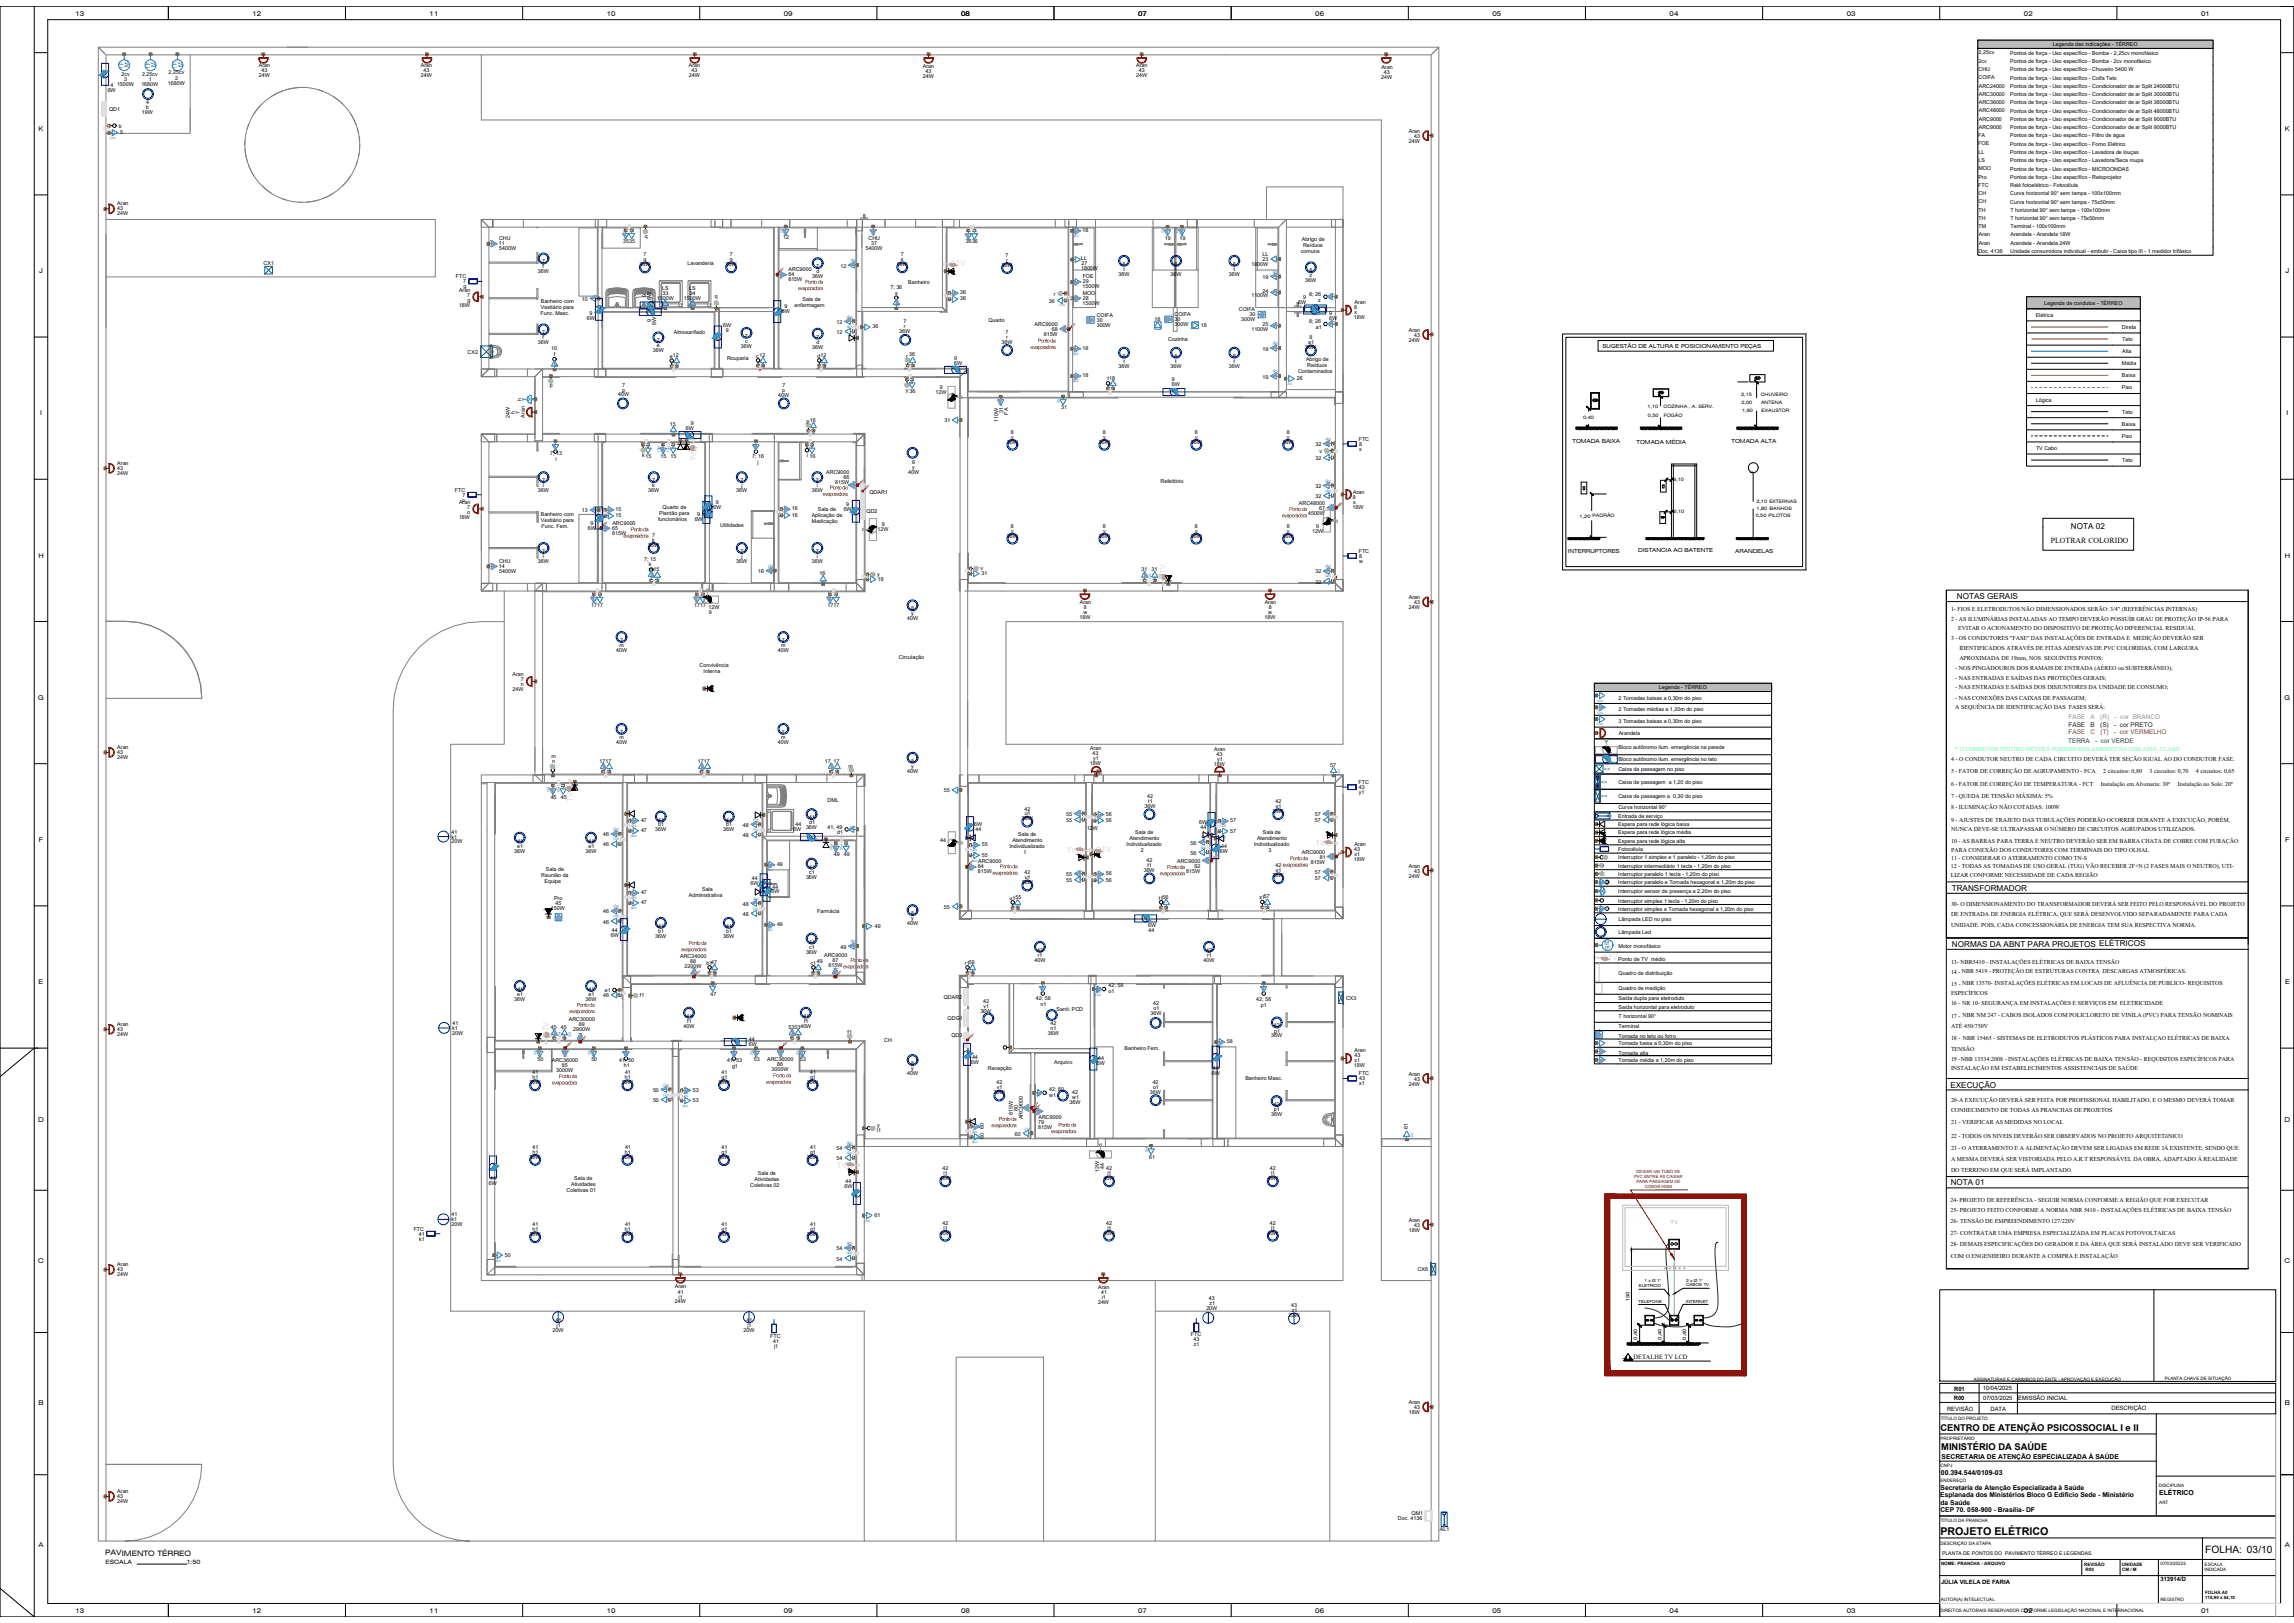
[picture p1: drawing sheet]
<svg xmlns="http://www.w3.org/2000/svg" width="1189mm" height="841mm" viewBox="0 0 1189 841" stroke-linecap="round" stroke-linejoin="round" font-family="sans-serif">
<defs><g id="words">
<text font-size="5.5" x="1006" y="795">PROJETO ELÉTRICO</text>
<text font-size="5.3" x="1143" y="805">FOLHA: 03/10</text>
<g font-size="4.9">
<text x="1006" y="742">CENTRO DE ATENÇÃO PSICOSSOCIAL I e II</text>
<text x="1006" y="751">MINISTÉRIO DA SAÚDE</text>
</g>
<g font-size="4.2">
<text x="1073" y="274">NOTA 02</text>
<text x="1014" y="310">NOTAS GERAIS</text>
<text x="1011" y="462">TRANSFORMADOR</text>
<text x="1012" y="491">NORMAS DA ABNT PARA PROJETOS ELÉTRICOS</text>
<text x="1011" y="564">EXECUÇÃO</text>
<text x="1011" y="614">NOTA 01</text>
</g>
<text font-size="4" x="1063" y="282">PLOTRAR COLORIDO</text>
<g font-size="3.9" fill="#dcdcdc">
<text x="495" y="138">TV</text>
<text x="361" y="239" transform="rotate(-90 361 239)">TV</text>
<text x="604" y="297" transform="rotate(-90 604 297)">TV</text>
<text x="297" y="416" transform="rotate(-90 297 416)">TV</text>
<text x="553" y="442">TV</text>
<text x="571" y="442">TV</text>
<text x="682" y="439">TV</text>
<text x="833" y="498">TV</text>
<text x="284" y="534" transform="rotate(-90 284 534)">TV</text>
<text x="434" y="605">TV</text>
</g>
<text font-size="3.9" x="55" y="806">PAVIMENTO TÉRREO</text>
<g font-size="3.6">
<text x="1006" y="764">00.394.544/0109-03</text>
<text x="1119" y="775">ELÉTRICO</text>
</g>
<g font-size="3.5">
<text x="1006" y="756">SECRETARIA DE ATENÇÃO ESPECIALIZADA À SAÚDE</text>
<text x="1006" y="772">Secretaria de Atenção Especializada à Saúde</text>
<text x="1006" y="776">Esplanada dos Ministérios Bloco G Edifício Sede - Ministério</text>
<text x="1006" y="780">da Saúde</text>
<text x="1006" y="784">CEP 70. 058-900 - Brasília- DF</text>
</g>
<g font-size="3.4">
<text x="39" y="8">13</text>
<text x="131" y="8">12</text>
<text x="223" y="8">11</text>
<text x="314" y="8">10</text>
<text x="406" y="8">09</text>
<text x="498" y="8">08</text>
<text x="590" y="8">07</text>
<text x="682" y="8">06</text>
<text x="773" y="8">05</text>
<text x="865" y="8">04</text>
<text x="957" y="8">03</text>
<text x="1049" y="8">02</text>
<text x="1141" y="8">01</text>
<text x="20" y="68">K</text>
<text x="1184" y="68">K</text>
<text x="20" y="142">J</text>
<text x="1184" y="142">J</text>
<text x="21" y="215">I</text>
<text x="1185" y="215">I</text>
<text x="20" y="289">H</text>
<text x="1184" y="289">H</text>
<text x="20" y="363">G</text>
<text x="1184" y="363">G</text>
<text x="20" y="436">F</text>
<text x="1184" y="436">F</text>
<text x="20" y="510">E</text>
<text x="1184" y="510">E</text>
<text x="20" y="582">D</text>
<text x="1184" y="582">D</text>
<text x="20" y="654">C</text>
<text x="1184" y="654">C</text>
<text x="20" y="728">B</text>
<text x="1184" y="728">B</text>
<text x="20" y="802">A</text>
<text x="1184" y="802">A</text>
<text x="39" y="836">13</text>
<text x="131" y="836">12</text>
<text x="223" y="836">11</text>
<text x="314" y="836">10</text>
<text x="406" y="836">09</text>
<text x="498" y="836">08</text>
<text x="590" y="836">07</text>
<text x="682" y="836">06</text>
<text x="773" y="836">05</text>
<text x="865" y="836">04</text>
<text x="957" y="836">03</text>
<text x="1049" y="836">02</text>
<text x="1141" y="836">01</text>
</g>
<g font-size="3.3" fill="#939598">
<text x="1072" y="373">FASE</text>
<text x="1083" y="373">A</text>
<text x="1088" y="373">(R)</text>
<text x="1096" y="373">- cor BRANCO</text>
</g>
<g font-size="3.3" fill="#1e1e1e">
<text x="1072" y="377">FASE</text>
<text x="1083" y="377">B</text>
<text x="1088" y="377">(S)</text>
<text x="1096" y="377">- cor PRETO</text>
</g>
<g font-size="3.3" fill="#cd2027">
<text x="1072" y="381">FASE</text>
<text x="1083" y="381">C</text>
<text x="1089" y="381">(T)</text>
<text x="1096" y="381">- cor VERMELHO</text>
</g>
<g font-size="3.3" fill="#136734">
<text x="1072" y="385">TERRA</text>
<text x="1086" y="385">- cor VERDE</text>
</g>
<text font-size="3.3" x="847" y="704">DETALHE TV LCD</text>
<g font-size="3.1">
<text x="1011" y="317">1- FIOS E ELETRODUTOS NÃO DIMENSIONADOS SERÃO: 3/4&quot; (REFERÊNCIAS INTERNAS)</text>
<text x="1011" y="322">2 - AS ILUMINÁRIAS INSTALADAS AO TEMPO DEVERÃO POSSUÍR GRAU DE PROTEÇÃO IP-56 PARA</text>
<text x="1015" y="326">EVITAR O ACIONAMENTO DO DISPOSITIVO DE PROTEÇÃO DIFERENCIAL RESIDUAL</text>
<text x="1011" y="332">3 - OS CONDUTORES &quot;FASE&quot; DAS INSTALAÇÕES DE ENTRADA E MEDIÇÃO DEVERÃO SER</text>
<text x="1015" y="337">IDENTIFICADOS ATRAVÉS DE FITAS ADESIVAS DE PVC COLORIDAS, COM LARGURA</text>
<text x="1013" y="347">- NOS PINGADOUROS DOS RAMAIS DE ENTRADA (AÉREO ou SUBTERRÂNEO);</text>
<text x="1015" y="342">APROXIMADA DE 19mm, NOS SEGUINTES PONTOS:</text>
<text x="1013" y="352">- NAS ENTRADAS E SAÍDAS DAS PROTEÇÕES GERAIS;</text>
<text x="1013" y="357">- NAS ENTRADAS E SAÍDAS DOS DISJUNTORES DA UNIDADE DE CONSUMO;</text>
<text x="1013" y="363">- NAS CONEXÕES DAS CAIXAS DE PASSAGEM;</text>
<text x="1013" y="368">A SEQUÊNCIA DE IDENTIFICAÇÃO DAS FASES SERÁ:</text>
<text x="1011" y="394">4 - O CONDUTOR NEUTRO DE CADA CIRCUITO DEVERÁ TER SEÇÃO IGUAL AO DO CONDUTOR FASE.</text>
<text x="1011" y="401">5 - FATOR DE CORREÇÃO DE AGRUPAMENTO - FCA</text>
<text x="1090" y="401">2 circuitos: 0,80</text>
<text x="1114" y="401">3 circuitos: 0,70</text>
<text x="1138" y="401">4 circuitos: 0,65</text>
<text x="1011" y="407">6 - FATOR DE CORREÇÃO DE TEMPERATURA - FCT</text>
<text x="1089" y="407">Instalação em Alvenaria: 30º</text>
<text x="1129" y="407">Instalação no Solo: 20º</text>
<text x="1011" y="414">7 - QUEDA DE TENSÃO MÁXIMA: 5%</text>
<text x="1011" y="419">8 - ILUMINAÇÃO NÃO COTADAS: 100W</text>
<text x="1011" y="426">9 - AJUSTES DE TRAJETO DAS TUBULAÇÕES PODERÃO OCORRER DURANTE A EXECUÇÃO, PORÉM,</text>
<text x="1011" y="430">NUNCA DEVE-SE ULTRAPASSAR O NÚMERO DE CIRCUITOS AGRUPADOS UTILIZADOS.</text>
<text x="1011" y="437">10 - AS BARRAS PARA TERRA E NEUTRO DEVERÃO SER EM BARRA CHATA DE COBRE COM FURAÇÃO</text>
<text x="1011" y="441">PARA CONEXÃO DOS CONDUTORES COM TERMINAIS DO TIPO OLHAL</text>
<text x="1011" y="446">11 - CONSIDERAR O ATERRAMENTO COMO TN-S</text>
<text x="1011" y="450">12 - TODAS AS TOMADAS DE USO GERAL (TUG) VÃO RECEBER 2F+N (2 FASES MAIS O NEUTRO), UTI-</text>
<text x="1011" y="454">LIZAR CONFORME NECESSIDADE DE CADA REGIÃO</text>
<text x="1011" y="469">30- O DIMENSIONAMENTO DO TRANSFORMADOR DEVERÁ SER FEITO PELO RESPONSÁVEL DO PROJETO</text>
<text x="1011" y="475">DE ENTRADA DE ENERGIA ELÉTRICA, QUE SERÁ DESENVOLVIDO SEPARADAMENTE PARA CADA</text>
<text x="1011" y="480">UNIDADE. POIS, CADA CONCESSIONÁRIA DE ENERGIA TEM SUA RESPECTIVA NORMA.</text>
<text x="1011" y="499">13- NBR5410 - INSTALAÇÕES ELÉTRICAS DE BAIXA TENSÃO</text>
<text x="1011" y="505">14 - NBR 5419 - PROTEÇÃO DE ESTRUTURAS CONTRA DESCARGAS ATMOSFÉRICAS.</text>
<text x="1011" y="516">ESPECÍFICOS</text>
<text x="1011" y="511">15 - NBR 13570- INSTALAÇÕES ELÉTRICAS EM LOCAIS DE AFLUÊNCIA DE PUBLICO- REQUISITOS</text>
<text x="1011" y="521">16 - NR 10- SEGURANÇA EM INSTALAÇÕES E SERVIÇOS EM ELETRICIDADE</text>
<text x="1011" y="527">17 - NBR NM 247 - CABOS ISOLADOS COM POLICLORETO DE VINILA (PVC) PARA TENSÃO NOMINAIS</text>
<text x="1011" y="533">ATÉ 450/750V</text>
<text x="1011" y="539">18 - NBR 15465 - SISTEMAS DE ELETRODUTOS PLÁSTICOS PARA INSTALÇAO ELÉTRICAS DE BAIXA</text>
<text x="1011" y="545">TENSÃO</text>
<text x="1011" y="550">19 -NBR 13534:2008 - INSTALAÇÕES ELÉTRICAS DE BAIXA TENSÃO - REQUISITOS ESPECÍFICOS PARA</text>
<text x="1011" y="554">INSTALAÇÃO EM ESTABELECIMENTOS ASSISTENCIAIS DE SAÚDE</text>
<text x="1011" y="571">20-A EXECUÇÃO DEVERÁ SER FEITA POR PROFISSIONAL HABILITADO, E O MESMO DEVERÁ TOMAR</text>
<text x="1011" y="576">CONHECIMENTO DE TODAS AS PRANCHAS DE PROJETOS</text>
<text x="1011" y="583">21 - VERIFICAR AS MEDIDAS NO LOCAL</text>
<text x="1011" y="590">22 - TODOS OS NIVEIS DEVERÃO SER OBSERVADOS NO PROJETO ARQUITETôNICO</text>
<text x="1011" y="596">23 - O ATERRAMENTO E A ALIMENTAÇÃO DEVEM SER LIGADAS EM REDE JÁ EXISTENTE, SENDO QUE</text>
<text x="1011" y="602">A MESMA DEVERÁ SER VISTORIADA PELO A.R.T RESPONSÁVEL DA OBRA, ADAPTADO Á REALIDADE</text>
<text x="1011" y="607">DO TERRENO EM QUE SERÁ IMPLANTADO.</text>
<text x="1011" y="623">24-PROJETO DE REFERÊNCIA - SEGUIR NORMA CONFORME A REGIÃO QUE FOR EXECUTAR</text>
<text x="1011" y="628">25- PROJETO FEITO CONFORME A NORMA NBR 5410 - INSTALAÇÕES ELÉTRICAS DE BAIXA TENSÃO</text>
<text x="1011" y="634">26- TENSÃO DE EMPREENDIMENTO127/220V</text>
<text x="1011" y="640">27- CONTRATAR UMA EMPRESA ESPECIALIZADA EM PLACAS FOTOVOLTAICAS</text>
<text x="1011" y="646">28- DEMAIS ESPECIFICAÇÕES DO GERADOR E DA ÁREA QUE SERÁ INSTALADO DEVE SER VERIFICADO</text>
<text x="1011" y="652">COM O ENGENHEIRO DURANTE A COMPRA E INSTALAÇÃO</text>
<text x="1013" y="725">R00</text>
<text x="1013" y="721">R01</text>
<text x="1028" y="720">10/04/2025</text>
<text x="1028" y="725">07/03/2025</text>
<text x="1046" y="725">EMISSÃO INICIAL</text>
<text x="1009" y="731">REVISÃO</text>
<text x="1032" y="731">DATA</text>
<text x="1094" y="731">DESCRIÇÃO</text>
<text x="55" y="810">ESCALA</text>
<text x="97" y="810">1:50</text>
<text x="1006" y="821">JÚLIA VILELA DE FARIA</text>
<text x="1120" y="819">313914/D</text>
</g>
<text font-size="3.1" fill="#01ffff" x="1013" y="389">* O CONDUTOR NEUTRO DEVERÁ POSSUIR ISOLAMENTO NA COR AZUL CLARO</text>
<g font-size="2.9" fill="#007fff">
<text x="64" y="36" transform="rotate(-90 64 36)">1F</text>
<text x="67" y="35" transform="rotate(-90 67 35)">M</text>
<text x="78" y="36" transform="rotate(-90 78 36)">1F</text>
<text x="80" y="35" transform="rotate(-90 80 35)">M</text>
<text x="92" y="36" transform="rotate(-90 92 36)">1F</text>
<text x="94" y="35" transform="rotate(-90 94 35)">M</text>
<text x="832" y="489">M</text>
<text x="831" y="492">1F</text>
</g>
<g font-size="2.9">
<text x="830" y="181">SUGESTÃO DE ALTURA E POSICIONAMENTO PEÇAS</text>
<text x="815" y="229">TOMADA BAIXA</text>
<text x="848" y="230">TOMADA MÉDIA</text>
<text x="897" y="229">TOMADA ALTA</text>
<text x="813" y="287">INTERRUPTORES</text>
<text x="849" y="286">DISTANCIA AO BATENTE</text>
<text x="899" y="287">ARANDELAS</text>
</g>
<g font-size="2.8">
<text x="1025" y="28">2,25cv</text>
<text x="1042" y="28">Pontos de força - Uso específico - Bomba - 2,25cv monofásico</text>
<text x="1064" y="24">Legenda das indicações - TÉRREO</text>
<text x="134" y="35">Aran</text>
<text x="218" y="35">Aran</text>
<text x="357" y="35">Aran</text>
<text x="478" y="35">Aran</text>
<text x="589" y="35">Aran</text>
<text x="716" y="36">Aran</text>
<text x="1025" y="32">2cv</text>
<text x="1042" y="33">Pontos de força - Uso específico - Bomba - 2cv monofásico</text>
<text x="63" y="39">2cv</text>
<text x="74" y="39">2,25cv</text>
<text x="87" y="39">2,25cv</text>
<text x="91" y="42">2</text>
<text x="134" y="40">24W</text>
<text x="135" y="37">43</text>
<text x="218" y="40">24W</text>
<text x="219" y="37">43</text>
<text x="357" y="40">24W</text>
<text x="358" y="37">43</text>
<text x="478" y="40">24W</text>
<text x="480" y="38">43</text>
<text x="589" y="40">24W</text>
<text x="590" y="37">43</text>
<text x="716" y="41">24W</text>
<text x="717" y="38">43</text>
<text x="1025" y="37">CHU</text>
<text x="1025" y="41">COIFA</text>
<text x="1042" y="37">Pontos de força - Uso específico - Chuveiro 5400 W</text>
<text x="1042" y="41">Pontos de força - Uso específico - Coifa Teto</text>
<text x="56" y="48">6W</text>
<text x="57" y="45">4</text>
<text x="61" y="45">1500W</text>
<text x="64" y="42">3</text>
<text x="73" y="45">1680W</text>
<text x="77" y="42">1</text>
<text x="87" y="44">1680W</text>
<text x="1025" y="45">ARC24000</text>
<text x="1042" y="45">Pontos de força - Uso específico - Condicionador de ar Split 24000BTU</text>
<text x="1025" y="50">ARC30000</text>
<text x="1025" y="54">ARC36000</text>
<text x="1042" y="50">Pontos de força - Uso específico - Condicionador de ar Split 30000BTU</text>
<text x="57" y="57">QD1</text>
<text x="73" y="59">19W</text>
<text x="76" y="57">b</text>
<text x="76" y="54">4</text>
<text x="1025" y="58">ARC48000</text>
<text x="1042" y="54">Pontos de força - Uso específico - Condicionador de ar Split 36000BTU</text>
<text x="1042" y="58">Pontos de força - Uso específico - Condicionador de ar Split 48000BTU</text>
<text x="1025" y="63">ARC9000</text>
<text x="1042" y="63">Pontos de força - Uso específico - Condicionador de ar Split 9000BTU</text>
<text x="62" y="66">b</text>
<text x="62" y="69">5</text>
<text x="730" y="69">Aran</text>
<text x="733" y="72">43</text>
<text x="1025" y="71">FA</text>
<text x="1025" y="67">ARC9000</text>
<text x="1042" y="67">Pontos de força - Uso específico - Condicionador de ar Split 9000BTU</text>
<text x="1042" y="71">Pontos de força - Uso específico - Filtro de água</text>
<text x="730" y="74">24W</text>
<text x="1025" y="75">FOE</text>
<text x="1042" y="76">Pontos de força - Uso específico - Forno Elétrico</text>
<text x="1025" y="80">LL</text>
<text x="1025" y="84">LS</text>
<text x="1042" y="80">Pontos de força - Uso específico - Lavadora de louças</text>
<text x="1025" y="88">MOO</text>
<text x="1042" y="84">Pontos de força - Uso específico - Lavadora/Seca roupa</text>
<text x="1042" y="88">Pontos de força - Uso específico - MICROONDAS</text>
<text x="1025" y="93">Pro</text>
<text x="1042" y="93">Pontos de força - Uso específico - Retoprojetor</text>
<text x="1025" y="97">FTC</text>
<text x="1025" y="101">CH</text>
<text x="1042" y="97">Relé fotoelétrico - Fotocélula</text>
<text x="1042" y="101">Curva horizontal 90° sem tampa - 100x100mm</text>
<text x="61" y="106">Aran</text>
<text x="1025" y="105">CH</text>
<text x="1042" y="106">Curva horizontal 90° sem tampa - 75x50mm</text>
<text x="61" y="111">24W</text>
<text x="61" y="109">43</text>
<text x="1025" y="110">TH</text>
<text x="1025" y="114">TH</text>
<text x="1042" y="110">T horizontal 90° sem tampa - 100x100mm</text>
<text x="1025" y="118">TM</text>
<text x="1042" y="114">T horizontal 90° sem tampa - 75x50mm</text>
<text x="1042" y="118">Terminal - 100x100mm</text>
<text x="259" y="124">CHU</text>
<text x="323" y="126">3535</text>
<text x="334" y="124">q</text>
<text x="406" y="124">12</text>
<text x="450" y="124">CHU</text>
<text x="561" y="120">18</text>
<text x="604" y="124">19</text>
<text x="611" y="124">19</text>
<text x="675" y="125">Abrigo de</text>
<text x="1025" y="123">Aran</text>
<text x="1042" y="123">Arandela - Arandela 18W</text>
<text x="259" y="127">11</text>
<text x="259" y="130">5400W</text>
<text x="449" y="130">5400W</text>
<text x="451" y="127">37</text>
<text x="501" y="126">3636</text>
<text x="674" y="131">comuns</text>
<text x="675" y="128">Reíduos</text>
<text x="1025" y="131">Doc. 4136</text>
<text x="1025" y="127">Aran</text>
<text x="1042" y="131">Unidade consumidora individual - embutir - Caixa tipo III - 1 medidor trifásico</text>
<text x="1042" y="127">Arandela - Arandela 24W</text>
<text x="137" y="138">CX1</text>
<text x="281" y="137">7</text>
<text x="331" y="138">36W</text>
<text x="334" y="133">7</text>
<text x="334" y="135">q</text>
<text x="356" y="137">Lavanderia</text>
<text x="376" y="138">36W</text>
<text x="378" y="133">7</text>
<text x="378" y="135">q</text>
<text x="465" y="138">19W</text>
<text x="467" y="133">7</text>
<text x="467" y="135">s</text>
<text x="521" y="133">7</text>
<text x="521" y="136">r</text>
<text x="560" y="135">LL</text>
<text x="561" y="137">27</text>
<text x="582" y="138">8</text>
<text x="609" y="138">8</text>
<text x="639" y="138">8</text>
<text x="654" y="133">LL</text>
<text x="654" y="135">23</text>
<text x="279" y="142">36W</text>
<text x="281" y="139">f</text>
<text x="409" y="143">64</text>
<text x="409" y="140">ARC9000</text>
<text x="423" y="139">7</text>
<text x="423" y="142">d</text>
<text x="436" y="139">12</text>
<text x="519" y="138">36W</text>
<text x="560" y="140">1800W</text>
<text x="580" y="143">36W</text>
<text x="582" y="140">t</text>
<text x="607" y="143">36W</text>
<text x="609" y="140">t</text>
<text x="637" y="143">36W</text>
<text x="639" y="140">t</text>
<text x="649" y="138">1800W</text>
<text x="679" y="141">8</text>
<text x="679" y="144">z</text>
<text x="236" y="144">FTC</text>
<text x="240" y="147">7</text>
<text x="240" y="149">g</text>
<text x="409" y="146">815W</text>
<text x="421" y="144">36W</text>
<text x="461" y="150">7; 36</text>
<text x="471" y="147">Banheiro</text>
<text x="561" y="149">1500W</text>
<text x="561" y="144">FOE</text>
<text x="561" y="147">29</text>
<text x="654" y="145">19</text>
<text x="676" y="146">36W</text>
<text x="238" y="151">Aran</text>
<text x="242" y="154">7</text>
<text x="302" y="156">10</text>
<text x="335" y="154" transform="rotate(-90 335 154)">9</text>
<text x="337" y="155" transform="rotate(-90 337 155)">6W</text>
<text x="340" y="155">1500W</text>
<text x="343" y="150">LS</text>
<text x="343" y="153">33</text>
<text x="354" y="155">1500W</text>
<text x="357" y="150">LS</text>
<text x="357" y="153">34</text>
<text x="370" y="155">q</text>
<text x="416" y="156">Sala de</text>
<text x="464" y="153">s</text>
<text x="498" y="156">36</text>
<text x="498" y="153">36</text>
<text x="546" y="153">r</text>
<text x="561" y="153">MOO</text>
<text x="561" y="155">28</text>
<text x="649" y="154">1100W</text>
<text x="654" y="152">24</text>
<text x="675" y="155">9</text>
<text x="678" y="153">8; 26</text>
<text x="238" y="159">18W</text>
<text x="242" y="156">g</text>
<text x="280" y="157">Banheiro com</text>
<text x="280" y="160">Vestiário para</text>
<text x="405" y="162">6W</text>
<text x="407" y="159">9</text>
<text x="412" y="159">enfermagem</text>
<text x="544" y="157">36</text>
<text x="561" y="158">1500W</text>
<text x="642" y="161">COIFA</text>
<text x="673" y="157">6W</text>
<text x="683" y="156">z</text>
<text x="702" y="160">8</text>
<text x="702" y="158">Aran</text>
<text x="1059" y="158">Legenda de condutos - TÉRREO</text>
<text x="280" y="163">Func. Masc.</text>
<text x="304" y="166">6W</text>
<text x="306" y="163">9</text>
<text x="337" y="167" transform="rotate(-90 337 167)">9</text>
<text x="434" y="168">12</text>
<text x="468" y="168">7</text>
<text x="512" y="167">Quarto</text>
<text x="568" y="164">COIFA</text>
<text x="568" y="167">30</text>
<text x="598" y="166">18</text>
<text x="609" y="164">COIFA</text>
<text x="609" y="166">30</text>
<text x="643" y="167">300W</text>
<text x="648" y="164">30</text>
<text x="678" y="167">8; 26</text>
<text x="689" y="163">9</text>
<text x="689" y="166">6W</text>
<text x="702" y="165">18W</text>
<text x="702" y="163">x</text>
<text x="1055" y="164">Elétrica</text>
<text x="281" y="173">7</text>
<text x="340" y="168" transform="rotate(-90 340 168)">6W</text>
<text x="349" y="173">Almoxarifado</text>
<text x="375" y="169">6W</text>
<text x="376" y="172">9</text>
<text x="434" y="173">12</text>
<text x="452" y="170">36</text>
<text x="466" y="173">36W</text>
<text x="468" y="170">r</text>
<text x="521" y="173">7</text>
<text x="536" y="169">ARC9000</text>
<text x="545" y="172">68</text>
<text x="568" y="169">300W</text>
<text x="609" y="169">300W</text>
<text x="622" y="170">18</text>
<text x="649" y="171">1100W</text>
<text x="654" y="169">25</text>
<text x="682" y="170">a1</text>
<text x="730" y="172">Aran</text>
<text x="1100" y="170">Direta</text>
<text x="279" y="178">36W</text>
<text x="281" y="176">f</text>
<text x="340" y="180">e</text>
<text x="340" y="177">7</text>
<text x="386" y="175">7</text>
<text x="386" y="178">c</text>
<text x="423" y="176">7</text>
<text x="423" y="178">d</text>
<text x="519" y="178">36W</text>
<text x="521" y="176">r</text>
<text x="541" y="174">815W</text>
<text x="605" y="177">Cozinha</text>
<text x="678" y="178">a1</text>
<text x="679" y="176">8</text>
<text x="730" y="177">24W</text>
<text x="733" y="175">43</text>
<text x="1100" y="177">Teto</text>
<text x="242" y="183">CX2</text>
<text x="286" y="182">10</text>
<text x="287" y="184">f</text>
<text x="338" y="183">36W</text>
<text x="347" y="185">e12</text>
<text x="384" y="180">36W</text>
<text x="392" y="185">c12</text>
<text x="421" y="181">36W</text>
<text x="424" y="185">d12</text>
<text x="470" y="185">r 36</text>
<text x="561" y="181">18</text>
<text x="582" y="185">8</text>
<text x="609" y="185">8</text>
<text x="639" y="185">8</text>
<text x="654" y="182">19</text>
<text x="676" y="181">36W</text>
<text x="1100" y="183">Alta</text>
<text x="377" y="186">Rouparia</text>
<text x="495" y="189">6W</text>
<text x="495" y="187">9</text>
<text x="580" y="191">36W</text>
<text x="582" y="188">t</text>
<text x="607" y="191">36W</text>
<text x="609" y="188">t</text>
<text x="637" y="191">36W</text>
<text x="639" y="188">t</text>
<text x="677" y="187">Abrigo de</text>
<text x="677" y="190">Reíduos</text>
<text x="1100" y="189">Média</text>
<text x="561" y="196">18</text>
<text x="574" y="197">t18</text>
<text x="607" y="198">9</text>
<text x="654" y="196">19</text>
<text x="672" y="197">26</text>
<text x="673" y="194">Contaminados</text>
<text x="1100" y="195">Baixa</text>
<text x="285" y="201">p</text>
<text x="322" y="203">p</text>
<text x="322" y="200">7</text>
<text x="405" y="203">p</text>
<text x="405" y="200">7</text>
<text x="469" y="203">y 36</text>
<text x="487" y="201">9</text>
<text x="607" y="200">6W</text>
<text x="1100" y="202">Piso</text>
<text x="270" y="208" transform="rotate(-90 270 208)">h</text>
<text x="273" y="208" transform="rotate(-90 273 208)">7</text>
<text x="320" y="205">40W</text>
<text x="403" y="206">40W</text>
<text x="485" y="204">12W</text>
<text x="1055" y="208">Lógica</text>
<text x="267" y="214" transform="rotate(-90 267 214)">h</text>
<text x="269" y="214" transform="rotate(-90 269 214)">7</text>
<text x="520" y="214" transform="rotate(-90 520 214)">31</text>
<text x="522" y="215" transform="rotate(-90 522 215)">FA</text>
<text x="550" y="212">31</text>
<text x="1100" y="214">Teto</text>
<text x="264" y="217" transform="rotate(-90 264 217)">24W</text>
<text x="272" y="216" transform="rotate(-90 272 216)">Aran</text>
<text x="347" y="221">15</text>
<text x="358" y="220">9</text>
<text x="418" y="219">p16</text>
<text x="490" y="219">31</text>
<text x="517" y="218" transform="rotate(-90 517 218)">110W</text>
<text x="1100" y="221">Baixa</text>
<text x="355" y="223">6W</text>
<text x="524" y="225">8</text>
<text x="524" y="227">v</text>
<text x="572" y="225">8</text>
<text x="572" y="227">v</text>
<text x="619" y="225">8</text>
<text x="619" y="227">v</text>
<text x="667" y="225">8</text>
<text x="667" y="227">v</text>
<text x="1100" y="227">Piso</text>
<text x="522" y="230">36W</text>
<text x="569" y="230">36W</text>
<text x="617" y="230">36W</text>
<text x="665" y="230">36W</text>
<text x="682" y="231">32</text>
<text x="704" y="228">FTC</text>
<text x="704" y="231">8</text>
<text x="704" y="234">x</text>
<text x="1055" y="233">TV Cabo</text>
<text x="285" y="236">7; 13</text>
<text x="288" y="239">l</text>
<text x="333" y="237">k15</text>
<text x="342" y="237">15</text>
<text x="348" y="237">15</text>
<text x="390" y="237">7; 16</text>
<text x="418" y="237">i 16</text>
<text x="682" y="238">32</text>
<text x="684" y="235">v</text>
<text x="1100" y="239">Teto</text>
<text x="61" y="246">24W</text>
<text x="61" y="243">43</text>
<text x="61" y="241">Aran</text>
<text x="393" y="240">j</text>
<text x="428" y="246">ARC9000</text>
<text x="471" y="245">40W</text>
<text x="473" y="240">8</text>
<text x="473" y="243">y</text>
<text x="281" y="250">7</text>
<text x="338" y="250">7</text>
<text x="384" y="250">7</text>
<text x="423" y="250">7</text>
<text x="433" y="251">815W</text>
<text x="437" y="248">66</text>
<text x="601" y="251">Refeitório</text>
<text x="236" y="255">FTC</text>
<text x="240" y="257">7</text>
<text x="279" y="255">36W</text>
<text x="281" y="252">l</text>
<text x="336" y="255">36W</text>
<text x="338" y="252">k</text>
<text x="382" y="255">36W</text>
<text x="384" y="253">j</text>
<text x="421" y="255">36W</text>
<text x="423" y="252">i</text>
<text x="451" y="256">QDAR1</text>
<text x="682" y="253">32</text>
<text x="701" y="256">Aran</text>
<text x="238" y="261">Aran</text>
<text x="240" y="260">o</text>
<text x="242" y="264">7</text>
<text x="343" y="264">Quarto de</text>
<text x="370" y="264">6W</text>
<text x="371" y="261">9</text>
<text x="439" y="262">9</text>
<text x="673" y="262">ARC48000</text>
<text x="682" y="258">32</text>
<text x="701" y="264">18W</text>
<text x="701" y="259">8</text>
<text x="701" y="261">x</text>
<text x="238" y="269">18W</text>
<text x="242" y="266">o</text>
<text x="280" y="268">Banheiro com</text>
<text x="302" y="266">13</text>
<text x="319" y="268">15</text>
<text x="319" y="265">15</text>
<text x="341" y="270">funcionários</text>
<text x="342" y="267">Plantão para</text>
<text x="360" y="270">6W</text>
<text x="361" y="267">9</text>
<text x="410" y="268">16</text>
<text x="410" y="265">16</text>
<text x="421" y="268">Aplicação de</text>
<text x="424" y="265">Sala de</text>
<text x="437" y="265">6W</text>
<text x="449" y="266">QD2</text>
<text x="678" y="267">4500W</text>
<text x="684" y="264">67</text>
<text x="280" y="271">Vestiário para</text>
<text x="281" y="274">Func. Fem.</text>
<text x="305" y="275">6W</text>
<text x="306" y="272">9</text>
<text x="317" y="274">65</text>
<text x="317" y="272">ARC9000</text>
<text x="373" y="273">Utilidades</text>
<text x="421" y="271">Medicação</text>
<text x="455" y="275">12W</text>
<text x="457" y="273">9</text>
<text x="524" y="273">8</text>
<text x="524" y="276">v</text>
<text x="572" y="273">8</text>
<text x="572" y="276">v</text>
<text x="619" y="273">8</text>
<text x="619" y="276">v</text>
<text x="667" y="273">8</text>
<text x="667" y="276">v</text>
<text x="682" y="274">9</text>
<text x="317" y="277">815W</text>
<text x="338" y="281">k</text>
<text x="338" y="278">7</text>
<text x="522" y="279">36W</text>
<text x="569" y="279">36W</text>
<text x="617" y="279">36W</text>
<text x="665" y="279">36W</text>
<text x="680" y="276">12W</text>
<text x="281" y="287">7</text>
<text x="336" y="283">36W</text>
<text x="384" y="287">7</text>
<text x="423" y="287">7</text>
<text x="704" y="286">FTC</text>
<text x="259" y="292">CHU</text>
<text x="279" y="292">36W</text>
<text x="281" y="289">l</text>
<text x="334" y="291">7; 15</text>
<text x="336" y="294">k</text>
<text x="382" y="292">36W</text>
<text x="384" y="289">j</text>
<text x="421" y="292">36W</text>
<text x="423" y="289">i</text>
<text x="704" y="289">8</text>
<text x="704" y="292">w</text>
<text x="259" y="294">14</text>
<text x="259" y="297">5400W</text>
<text x="339" y="296">15</text>
<text x="393" y="297">16</text>
<text x="425" y="298">16</text>
<text x="455" y="298">y</text>
<text x="508" y="295">v</text>
<text x="509" y="298">31</text>
<text x="592" y="296">31</text>
<text x="597" y="296">31</text>
<text x="682" y="297">32</text>
<text x="455" y="301">16</text>
<text x="682" y="302">32</text>
<text x="730" y="311">Aran</text>
<text x="306" y="315">1717</text>
<text x="360" y="315">1717</text>
<text x="367" y="315">12W</text>
<text x="367" y="318">9</text>
<text x="429" y="315">1717</text>
<text x="472" y="316">8</text>
<text x="560" y="313">Aran</text>
<text x="562" y="316">8</text>
<text x="655" y="313">Aran</text>
<text x="657" y="316">8</text>
<text x="730" y="316">24W</text>
<text x="733" y="313">43</text>
<text x="470" y="321">40W</text>
<text x="472" y="319">y</text>
<text x="559" y="321">18W</text>
<text x="561" y="318">w</text>
<text x="655" y="321">18W</text>
<text x="657" y="318">w</text>
<text x="321" y="335">m</text>
<text x="321" y="333">7</text>
<text x="405" y="335">m</text>
<text x="405" y="333">7</text>
<text x="319" y="338">40W</text>
<text x="403" y="338">40W</text>
<text x="466" y="342">Circulação</text>
<text x="363" y="346">Convivência</text>
<text x="266" y="351">Aran</text>
<text x="270" y="353">7</text>
<text x="365" y="349">Interna</text>
<text x="266" y="358">24W</text>
<text x="270" y="356">n</text>
<text x="860" y="357">Legenda - TÉRREO</text>
<text x="839" y="363">2 Tomadas baixas a 0,30m do piso</text>
<text x="839" y="369">2 Tomadas médias a 1,20m do piso</text>
<text x="839" y="375">3 Tomadas baixas a 0,30m do piso</text>
<text x="321" y="383">m</text>
<text x="321" y="380">7</text>
<text x="405" y="383">m</text>
<text x="405" y="380">7</text>
<text x="839" y="381">Arandela</text>
<text x="61" y="388">Aran</text>
<text x="319" y="385">40W</text>
<text x="403" y="385">40W</text>
<text x="565" y="389">Aran</text>
<text x="629" y="389">Aran</text>
<text x="839" y="388">Bloco autônomo ilum. emergência na parede</text>
<text x="61" y="393">24W</text>
<text x="61" y="391">43</text>
<text x="286" y="393">m</text>
<text x="286" y="395">n</text>
<text x="311" y="395">1717</text>
<text x="362" y="395">1717</text>
<text x="427" y="396">17</text>
<text x="432" y="395">17</text>
<text x="472" y="395">8</text>
<text x="566" y="391">43</text>
<text x="567" y="394">y1</text>
<text x="631" y="392">43</text>
<text x="631" y="394">y1</text>
<text x="839" y="395">Bloco autônomo ilum. emergência no teto</text>
<text x="440" y="398">m</text>
<text x="470" y="400">40W</text>
<text x="472" y="398">y</text>
<text x="565" y="397">18W</text>
<text x="629" y="397">18W</text>
<text x="689" y="397">57</text>
<text x="839" y="399">Caixa de passagem no piso</text>
<text x="704" y="406">FTC</text>
<text x="839" y="406">Caixa de passagem a 1,20 do piso</text>
<text x="285" y="414">45</text>
<text x="291" y="414">45</text>
<text x="489" y="411">55</text>
<text x="595" y="414">42</text>
<text x="704" y="412">y1</text>
<text x="704" y="409">43</text>
<text x="839" y="414">Caixa de passagem a 0,30 do piso</text>
<text x="429" y="415">DML</text>
<text x="593" y="419">36W</text>
<text x="595" y="416">t1</text>
<text x="661" y="416">42</text>
<text x="661" y="419">s1</text>
<text x="839" y="419">Curva horizontal 90°</text>
<text x="332" y="426">47</text>
<text x="341" y="426">41</text>
<text x="376" y="426">41</text>
<text x="419" y="424">41</text>
<text x="530" y="425">36W</text>
<text x="531" y="420">42</text>
<text x="531" y="423">u1</text>
<text x="553" y="423">55</text>
<text x="553" y="426">55</text>
<text x="573" y="423">56</text>
<text x="573" y="426">56</text>
<text x="660" y="421">36W</text>
<text x="681" y="423">57</text>
<text x="839" y="424">Entrada de serviço</text>
<text x="234" y="432">41</text>
<text x="332" y="431">47</text>
<text x="340" y="431">36W</text>
<text x="341" y="428">b1</text>
<text x="375" y="431">36W</text>
<text x="376" y="428">b1</text>
<text x="385" y="428">48</text>
<text x="411" y="431">6W</text>
<text x="412" y="428">44</text>
<text x="418" y="430">36W</text>
<text x="419" y="427">d1</text>
<text x="429" y="429">41; 49</text>
<text x="505" y="428">6W</text>
<text x="506" y="431">44</text>
<text x="563" y="430">12W</text>
<text x="621" y="427">6W</text>
<text x="622" y="430">44</text>
<text x="638" y="431">57</text>
<text x="638" y="426">57</text>
<text x="654" y="432">Sala de</text>
<text x="681" y="426">57</text>
<text x="839" y="428">Espera para rede lógica baixa</text>
<text x="234" y="435">k1</text>
<text x="234" y="437">20W</text>
<text x="268" y="437">41</text>
<text x="305" y="437">41</text>
<text x="313" y="433">46</text>
<text x="385" y="434">48</text>
<text x="434" y="432">d1</text>
<text x="487" y="437">44</text>
<text x="525" y="436">Atendimento</text>
<text x="528" y="433">Sala de</text>
<text x="585" y="435">Atendimento</text>
<text x="588" y="432">Sala de</text>
<text x="617" y="438">56</text>
<text x="651" y="435">Atendimento</text>
<text x="839" y="432">Espera para rede lógica média</text>
<text x="839" y="437">Espera para rede lógica alta</text>
<text x="267" y="442">36W</text>
<text x="268" y="439">e1</text>
<text x="303" y="442">36W</text>
<text x="305" y="439">e1</text>
<text x="313" y="439">46</text>
<text x="432" y="444">49</text>
<text x="437" y="444">49</text>
<text x="509" y="439">55</text>
<text x="509" y="444">55</text>
<text x="523" y="439">Individualizado</text>
<text x="530" y="442">1</text>
<text x="584" y="438">Individualizado</text>
<text x="591" y="442">2</text>
<text x="617" y="443">56</text>
<text x="632" y="442">6W</text>
<text x="633" y="440">44</text>
<text x="650" y="438">Individualizado</text>
<text x="657" y="441">3</text>
<text x="675" y="442">ARC9000</text>
<text x="702" y="441">43</text>
<text x="702" y="438">Aran</text>
<text x="702" y="444">x1</text>
<text x="839" y="441">Fotocélula</text>
<text x="403" y="449">49</text>
<text x="507" y="450">84</text>
<text x="507" y="447">ARC9000</text>
<text x="594" y="447">42</text>
<text x="595" y="449">t1</text>
<text x="610" y="447">ARC9000</text>
<text x="619" y="450">82</text>
<text x="661" y="449">42</text>
<text x="679" y="448">815W</text>
<text x="684" y="445">81</text>
<text x="702" y="446">18W</text>
<text x="730" y="450">Aran</text>
<text x="839" y="445">Interruptor 1 simples e 1 paralelo - 1,20m do piso</text>
<text x="839" y="450">Interruptor intermediário 1 tecla - 1,20m do piso</text>
<text x="281" y="454">Reunião da</text>
<text x="283" y="451">Sala de</text>
<text x="418" y="455">36W</text>
<text x="419" y="450">41</text>
<text x="419" y="453">c1</text>
<text x="507" y="453">815W</text>
<text x="531" y="453">42</text>
<text x="531" y="456">u1</text>
<text x="553" y="454">55</text>
<text x="573" y="454">56</text>
<text x="593" y="452">36W</text>
<text x="615" y="452">815W</text>
<text x="660" y="455">36W</text>
<text x="661" y="452">s1</text>
<text x="681" y="453">57</text>
<text x="730" y="455">24W</text>
<text x="733" y="452">43</text>
<text x="839" y="454">Interruptor paralelo 1 tecla - 1,20m do piso</text>
<text x="282" y="457">Equipe</text>
<text x="364" y="462">Sala</text>
<text x="389" y="459">6W</text>
<text x="390" y="456">44</text>
<text x="400" y="460">44</text>
<text x="530" y="458">36W</text>
<text x="553" y="457">55</text>
<text x="573" y="457">56</text>
<text x="681" y="456">57</text>
<text x="839" y="458">Interruptor paralelo e Tomada hexagonal a 1,20m do piso</text>
<text x="287" y="467">Pro</text>
<text x="332" y="463">47</text>
<text x="357" y="465">Administrativa</text>
<text x="400" y="463">6W</text>
<text x="523" y="466">u155</text>
<text x="601" y="466">t156</text>
<text x="653" y="466">s157</text>
<text x="839" y="463">Interruptor sensor de presença a 2,20m do piso</text>
<text x="839" y="468">Interruptor simples 1 tecla - 1,20m do piso</text>
<text x="286" y="472">150W</text>
<text x="288" y="469">45</text>
<text x="313" y="473">46</text>
<text x="332" y="469">47</text>
<text x="385" y="469">48</text>
<text x="424" y="473">Farmácia</text>
<text x="489" y="471">55</text>
<text x="839" y="472">Interruptor simples e Tomada hexagonal a 1,20m do piso</text>
<text x="313" y="479">46</text>
<text x="385" y="475">48</text>
<text x="403" y="480">49</text>
<text x="470" y="479">40W</text>
<text x="472" y="474">8</text>
<text x="472" y="477">y</text>
<text x="839" y="477">Lâmpada LED no piso</text>
<text x="316" y="486">6W</text>
<text x="317" y="483">44</text>
<text x="340" y="486">36W</text>
<text x="341" y="483">b1</text>
<text x="341" y="481">41</text>
<text x="375" y="486">36W</text>
<text x="376" y="483">b1</text>
<text x="376" y="481">41</text>
<text x="453" y="481">49</text>
<text x="595" y="481">6W</text>
<text x="595" y="483">44</text>
<text x="839" y="484">Lâmpada Led</text>
<text x="419" y="489">41</text>
<text x="419" y="492">c1</text>
<text x="436" y="492">49</text>
<text x="839" y="491">Motor monofásico</text>
<text x="353" y="496">ARC24000</text>
<text x="418" y="494">36W</text>
<text x="427" y="496">ARC9000</text>
<text x="537" y="493">42</text>
<text x="538" y="496">r1</text>
<text x="625" y="493">42</text>
<text x="626" y="496">r1</text>
<text x="839" y="498">Ponto de TV médio</text>
<text x="355" y="502">2200W</text>
<text x="358" y="499">88</text>
<text x="366" y="500">b147</text>
<text x="420" y="500">c1</text>
<text x="423" y="499">49</text>
<text x="429" y="501">815W</text>
<text x="432" y="498">87</text>
<text x="500" y="500">r159</text>
<text x="536" y="498">40W</text>
<text x="624" y="498">40W</text>
<text x="839" y="505">Quadro de distribuição</text>
<text x="268" y="514">41</text>
<text x="305" y="514">41</text>
<text x="313" y="514">e1</text>
<text x="574" y="515">o1</text>
<text x="575" y="512">42; 58</text>
<text x="839" y="513">Quadro de medição</text>
<text x="267" y="519">36W</text>
<text x="268" y="516">e1</text>
<text x="303" y="519">36W</text>
<text x="305" y="516">e1</text>
<text x="313" y="517">46</text>
<text x="332" y="517">f1</text>
<text x="368" y="516">47</text>
<text x="489" y="518">QDAR2</text>
<text x="509" y="520">42</text>
<text x="537" y="518">42; 58</text>
<text x="539" y="521">n1</text>
<text x="598" y="521">42</text>
<text x="651" y="519">42; 58</text>
<text x="653" y="522">p1</text>
<text x="698" y="518">CX3</text>
<text x="839" y="518">Saída dupla para eletroduto</text>
<text x="356" y="527">41</text>
<text x="416" y="527">41</text>
<text x="508" y="525">36W</text>
<text x="510" y="522">v1</text>
<text x="548" y="524">Sanit. PCD</text>
<text x="596" y="526">36W</text>
<text x="598" y="523">o1</text>
<text x="839" y="523">Saída horizontal para eletroduto</text>
<text x="839" y="528">T horizontal 90°</text>
<text x="61" y="531">Aran</text>
<text x="234" y="534">k1</text>
<text x="234" y="531">41</text>
<text x="285" y="533">45</text>
<text x="291" y="533">45</text>
<text x="295" y="529">ARC30000</text>
<text x="300" y="532">89</text>
<text x="354" y="533">40W</text>
<text x="356" y="530">f1</text>
<text x="409" y="533">535340W</text>
<text x="417" y="530">f1</text>
<text x="491" y="529">QDG1</text>
<text x="544" y="531">42</text>
<text x="545" y="534">n1</text>
<text x="660" y="532">42</text>
<text x="839" y="533">Terminal</text>
<text x="61" y="537">24W</text>
<text x="61" y="534">43</text>
<text x="234" y="536">20W</text>
<text x="297" y="534">2900W</text>
<text x="388" y="540">44</text>
<text x="439" y="536">f1</text>
<text x="458" y="540">CH</text>
<text x="493" y="537">QD3</text>
<text x="543" y="536">36W</text>
<text x="659" y="538">36W</text>
<text x="660" y="535">p1</text>
<text x="839" y="538">Tomada no teto ou forro</text>
<text x="388" y="542">6W</text>
<text x="583" y="544">Banheiro Fem.</text>
<text x="636" y="541">58</text>
<text x="702" y="545">Aran</text>
<text x="839" y="542">Tomada baixa a 0,30m do piso</text>
<text x="279" y="550">50</text>
<text x="286" y="550">ARC36000</text>
<text x="306" y="550">50</text>
<text x="321" y="550">41; 50</text>
<text x="377" y="550">41; 53</text>
<text x="391" y="550">53</text>
<text x="398" y="550">ARC36000</text>
<text x="415" y="550">53</text>
<text x="472" y="552">8</text>
<text x="503" y="551">6W</text>
<text x="504" y="549">44</text>
<text x="546" y="551">Arquivo</text>
<text x="569" y="552">6W</text>
<text x="569" y="549">44</text>
<text x="702" y="550">x1</text>
<text x="702" y="548">43</text>
<text x="839" y="546">Tomada alta</text>
<text x="839" y="550">Tomada média a 1,20m do piso</text>
<text x="276" y="557">41</text>
<text x="288" y="556">3000W</text>
<text x="291" y="553">85</text>
<text x="323" y="553">h1</text>
<text x="324" y="557">41</text>
<text x="374" y="557">41</text>
<text x="379" y="553">g1</text>
<text x="400" y="555">3000W</text>
<text x="403" y="552">86</text>
<text x="420" y="557">41</text>
<text x="470" y="557">40W</text>
<text x="472" y="555">y</text>
<text x="512" y="555">Recepção</text>
<text x="628" y="557">6W</text>
<text x="629" y="555">44</text>
<text x="702" y="553">18W</text>
<text x="704" y="557">FTC</text>
<text x="730" y="557">Aran</text>
<text x="274" y="562">36W</text>
<text x="276" y="559">h1</text>
<text x="322" y="562">36W</text>
<text x="324" y="559">h1</text>
<text x="372" y="562">36W</text>
<text x="374" y="559">g1</text>
<text x="418" y="562">36W</text>
<text x="420" y="559">g1</text>
<text x="516" y="562">42</text>
<text x="597" y="562">42</text>
<text x="645" y="560">Banheiro Masc.</text>
<text x="704" y="562">x1</text>
<text x="704" y="560">43</text>
<text x="730" y="563">24W</text>
<text x="733" y="560">43</text>
<text x="338" y="566">50</text>
<text x="359" y="566">53</text>
<text x="515" y="567">36W</text>
<text x="517" y="565">v1</text>
<text x="544" y="565">42; 60</text>
<text x="544" y="568">w1</text>
<text x="556" y="570">w1</text>
<text x="556" y="567">42</text>
<text x="596" y="567">36W</text>
<text x="598" y="564">o1</text>
<text x="338" y="571">50</text>
<text x="359" y="571">53</text>
<text x="528" y="576" transform="rotate(-90 528 576)">80</text>
<text x="554" y="572">36W</text>
<text x="660" y="573">42</text>
<text x="660" y="576">p1</text>
<text x="525" y="578" transform="rotate(-90 525 578)">815W</text>
<text x="530" y="580" transform="rotate(-90 530 580)">ARC9000</text>
<text x="538" y="580">ARC9000</text>
<text x="659" y="578">36W</text>
<text x="454" y="587">l1</text>
<text x="455" y="584">y</text>
<text x="510" y="585" transform="rotate(-90 510 585)">60</text>
<text x="538" y="585">815W</text>
<text x="538" y="582">79</text>
<text x="730" y="585" transform="rotate(-90 730 585)">61</text>
<text x="510" y="590" transform="rotate(-90 510 590)">60</text>
<text x="526" y="589">60</text>
<text x="276" y="598">h1</text>
<text x="276" y="595">41</text>
<text x="324" y="598">h1</text>
<text x="324" y="595">41</text>
<text x="374" y="598">g1</text>
<text x="374" y="595">41</text>
<text x="420" y="598">g1</text>
<text x="420" y="595">41</text>
<text x="434" y="596">54</text>
<text x="274" y="600">36W</text>
<text x="322" y="600">36W</text>
<text x="372" y="601">36W</text>
<text x="418" y="601">36W</text>
<text x="434" y="601">54</text>
<text x="572" y="606" transform="rotate(-90 572 606)">44</text>
<text x="596" y="600">61</text>
<text x="254" y="611">44</text>
<text x="298" y="612">Sala de</text>
<text x="391" y="612">Atividades</text>
<text x="393" y="609">Sala de</text>
<text x="487" y="612">40W</text>
<text x="488" y="606">42</text>
<text x="489" y="609">l1</text>
<text x="570" y="607" transform="rotate(-90 570 607)">12W</text>
<text x="572" y="612">40W</text>
<text x="573" y="606">42</text>
<text x="574" y="609">l1</text>
<text x="657" y="612">40W</text>
<text x="658" y="606">42</text>
<text x="659" y="609">l1</text>
<text x="253" y="614">6W</text>
<text x="294" y="618">Coletivas 01</text>
<text x="296" y="615">Atividades</text>
<text x="389" y="615">Coletivas 02</text>
<text x="438" y="616">6W</text>
<text x="438" y="613">44</text>
<text x="234" y="633">k1</text>
<text x="234" y="635">20W</text>
<text x="234" y="630">41</text>
<text x="276" y="635">41</text>
<text x="324" y="635">41</text>
<text x="374" y="635">41</text>
<text x="420" y="635">41</text>
<text x="453" y="630">61</text>
<text x="488" y="635">42</text>
<text x="573" y="635">42</text>
<text x="658" y="635">42</text>
<text x="730" y="633">Aran</text>
<text x="733" y="636">43</text>
<text x="214" y="638">FTC</text>
<text x="217" y="640">41</text>
<text x="274" y="640">36W</text>
<text x="276" y="638">h1</text>
<text x="322" y="640">36W</text>
<text x="324" y="638">h1</text>
<text x="372" y="640">36W</text>
<text x="374" y="638">g1</text>
<text x="418" y="640">36W</text>
<text x="420" y="638">g1</text>
<text x="487" y="640">40W</text>
<text x="489" y="637">l1</text>
<text x="572" y="640">40W</text>
<text x="574" y="637">l1</text>
<text x="657" y="640">40W</text>
<text x="659" y="637">l1</text>
<text x="730" y="638">18W</text>
<text x="217" y="643">k1</text>
<text x="434" y="648">54</text>
<text x="262" y="651">50</text>
<text x="434" y="653">54</text>
<text x="61" y="659">43</text>
<text x="61" y="656">Aran</text>
<text x="735" y="659">CX6</text>
<text x="61" y="661">24W</text>
<text x="350" y="668">Aran</text>
<text x="351" y="670">41</text>
<text x="569" y="668">Aran</text>
<text x="571" y="670">41</text>
<text x="350" y="675">24W</text>
<text x="352" y="673">i1</text>
<text x="569" y="675">24W</text>
<text x="571" y="673">i1</text>
<text x="627" y="674">43</text>
<text x="627" y="676">z1</text>
<text x="669" y="677">43</text>
<text x="625" y="679">20W</text>
<text x="668" y="683">20W</text>
<text x="669" y="680">z1</text>
<text x="288" y="685">41</text>
<text x="288" y="688">j1</text>
<text x="387" y="685">41</text>
<text x="387" y="688">j1</text>
<text x="286" y="690">20W</text>
<text x="385" y="690">20W</text>
<text x="399" y="693">FTC</text>
<text x="401" y="696">41</text>
<text x="617" y="692">FTC</text>
<text x="618" y="695">43</text>
<text x="401" y="698">j1</text>
<text x="619" y="698">z1</text>
<text x="730" y="728">Aran</text>
<text x="733" y="730">43</text>
<text x="730" y="733">18W</text>
<text x="61" y="774">Aran</text>
<text x="61" y="779">24W</text>
<text x="61" y="776">43</text>
<text x="732" y="785">QM1</text>
<text x="725" y="788">Doc. 4136</text>
<text x="746" y="793">AL1</text>
</g>
<g font-size="2.8" fill="#7f0000">
<text x="419" y="147">da</text>
<text x="414" y="150">evaporadora</text>
<text x="539" y="177">da</text>
<text x="534" y="181">evaporadora</text>
<text x="426" y="257">evaporadora</text>
<text x="432" y="254">da</text>
<text x="664" y="268">evaporadora</text>
<text x="670" y="265">da</text>
<text x="328" y="275">da</text>
<text x="323" y="279">evaporadora</text>
<text x="520" y="450">da</text>
<text x="665" y="449">evaporadora</text>
<text x="670" y="446">da</text>
<text x="514" y="453">evaporadora</text>
<text x="601" y="454">evaporadora</text>
<text x="606" y="450">da</text>
<text x="358" y="490">da</text>
<text x="353" y="493">evaporadora</text>
<text x="437" y="502">evaporadora</text>
<text x="442" y="499">da</text>
<text x="300" y="522">da</text>
<text x="295" y="525">evaporadora</text>
<text x="286" y="562">evaporadora</text>
<text x="291" y="559">da</text>
<text x="397" y="562">evaporadora</text>
<text x="402" y="558">da</text>
<text x="519" y="581">da</text>
<text x="514" y="584">evaporadora</text>
<text x="545" y="587">evaporadora</text>
<text x="550" y="584">da</text>
</g>
<g font-size="2.8" fill="#007f7f">
<text x="831" y="399">&lt;&gt;</text>
<text x="830" y="406">&lt;&gt;</text>
<text x="830" y="414">&lt;&gt;</text>
</g>
<text font-size="2.8" fill="#bababa" x="866" y="634">TV</text>
<text font-size="2.6" x="1006" y="806">PLANTA DE PONTOS DO PAVIMENTO TÉRREO E LEGENDAS</text>
<g font-size="2.5">
<text x="845" y="674" transform="rotate(-90 845 674)">130</text>
<text x="848" y="694" transform="rotate(-90 848 694)">0,40</text>
<text x="861" y="694" transform="rotate(-90 861 694)">0,40</text>
<text x="874" y="694" transform="rotate(-90 874 694)">0,40</text>
</g>
<g font-size="2.4">
<text x="902" y="205">2,15</text>
<text x="903" y="209">2,00</text>
<text x="913" y="205">CHUVEIRO</text>
<text x="913" y="209">ANTENA</text>
<text x="854" y="212">1,10</text>
<text x="854" y="216">0,50</text>
<text x="862" y="212">COZINHA , A. SERV.</text>
<text x="862" y="216">FOGÃO</text>
<text x="903" y="214">1,80</text>
<text x="913" y="214">EXAUSTOR</text>
<text x="820" y="217">0,40</text>
<text x="867" y="249">0,10</text>
<text x="910" y="261">2,10 EXTERNAS</text>
<text x="819" y="268">1,20 PADRÃO</text>
<text x="867" y="266">0,10</text>
<text x="910" y="268">0,50 PILOTOS</text>
<text x="910" y="264">1,80 BANHOS</text>
<text x="1023" y="715">ASSINATURAS E CARIMBOS DO ENTE - APROVAÇÃO E EXECUÇÃO</text>
<text x="1122" y="715">PLANTA CHAVE DE SITUAÇÃO</text>
<text x="1006" y="736">TÍTULO DO PROJETO</text>
<text x="1006" y="746">PROPRIETÁRIO</text>
<text x="1006" y="760">CNPJ</text>
<text x="1006" y="768">ENDEREÇO</text>
<text x="1119" y="771">DISCIPLINA</text>
<text x="1119" y="780">ART</text>
<text x="1006" y="789">TÍTULO DA PRANCHA</text>
<text x="1006" y="801">DESCRIÇÃO DA ETAPA</text>
<text x="1006" y="811">NOME: PRANCHA - ARQUIVO</text>
<text x="1080" y="811">REVISÃO</text>
<text x="1081" y="814">R00</text>
<text x="1100" y="811">UNIDADE</text>
<text x="1100" y="814">CM / M</text>
<text x="1120" y="811">07/03/20225</text>
<text x="1143" y="814">INDICADA</text>
<text x="1143" y="811">ESCALA</text>
<text x="1006" y="830">AUTOR(A) INTELECTUAL</text>
<text x="1120" y="830">REGISTRO</text>
<text x="1006" y="836">DIREITOS AUTORAIS RESERVADOR CONFORME LEGISLAÇÃO NACIONAL E INTERNACIONAL</text>
</g>
<g font-size="2.3">
<text x="1143" y="826">FOLHA A0</text>
<text x="1143" y="829">118,90 x 84,10</text>
</g>
<g font-size="2.2" fill="#7f0000">
<text x="847" y="610">PVC ENTRE AS CAIXAR</text>
<text x="848" y="608">DEIXAR UM TUBO DE</text>
<text x="848" y="613">PARA PASSAGEM DE</text>
<text x="852" y="616">COBOS HDMI</text>
</g>
<g font-size="2.1">
<text x="852" y="665">1 x Ø 1&quot;</text>
<text x="874" y="664">2 x Ø 1&quot;</text>
<text x="849" y="667">ELETRICO</text>
<text x="874" y="667">CABOS TV</text>
<text x="849" y="675">TELEFONE</text>
<text x="874" y="675">INTERNET</text>
</g>
<g font-size="1.7" fill="#007fff">
<text x="57" y="72">(2x)</text>
<text x="405" y="121" transform="rotate(-90 405 121)">(2x)</text>
<text x="556" y="123">(2x)</text>
<text x="603" y="121" transform="rotate(-90 603 121)">(2x)</text>
<text x="611" y="121" transform="rotate(-90 611 121)">(2x)</text>
<text x="441" y="135">(2x)</text>
<text x="660" y="141">(2x)</text>
<text x="549" y="159">(3x)</text>
<text x="439" y="165">(2x)</text>
<text x="439" y="170">(2x)</text>
<text x="660" y="178">(2x)</text>
<text x="556" y="184">(2x)</text>
<text x="660" y="193">(2x)</text>
<text x="556" y="198">(2x)</text>
<text x="667" y="199">(2x)</text>
<text x="549" y="209" transform="rotate(-90 549 209)">(2x)</text>
<text x="687" y="228">(2x)</text>
<text x="342" y="234" transform="rotate(-90 342 234)">(2x)</text>
<text x="347" y="234" transform="rotate(-90 347 234)">(2x)</text>
<text x="687" y="235">(2x)</text>
<text x="687" y="250">(2x)</text>
<text x="687" y="255">(2x)</text>
<text x="398" y="294">(2x)</text>
<text x="687" y="294">(2x)</text>
<text x="687" y="299">(2x)</text>
<text x="596" y="300" transform="rotate(-90 596 300)">(2x)</text>
<text x="602" y="300" transform="rotate(-90 602 300)">(2x)</text>
<text x="828" y="364">(2x)</text>
<text x="828" y="370">(2x)</text>
<text x="828" y="376">(3x)</text>
<text x="694" y="402" transform="rotate(-90 694 402)">(2x)</text>
<text x="285" y="411" transform="rotate(-90 285 411)">(2x)</text>
<text x="290" y="411" transform="rotate(-90 290 411)">(2x)</text>
<text x="390" y="425">(2x)</text>
<text x="318" y="430">(2x)</text>
<text x="327" y="429">(2x)</text>
<text x="390" y="431">(2x)</text>
<text x="632" y="429">(2x)</text>
<text x="318" y="435">(3x)</text>
<text x="327" y="434">(2x)</text>
<text x="622" y="434">(2x)</text>
<text x="632" y="434">(2x)</text>
<text x="431" y="440" transform="rotate(-90 431 440)">(2x)</text>
<text x="437" y="440" transform="rotate(-90 437 440)">(2x)</text>
<text x="504" y="441">(2x)</text>
<text x="622" y="440">(2x)</text>
<text x="504" y="446">(2x)</text>
<text x="397" y="451">(2x)</text>
<text x="327" y="466">(2x)</text>
<text x="390" y="466">(2x)</text>
<text x="318" y="470">(2x)</text>
<text x="327" y="471">(2x)</text>
<text x="390" y="471">(2x)</text>
<text x="318" y="475">(3x)</text>
<text x="397" y="482">(2x)</text>
<text x="441" y="488">(2x)</text>
<text x="568" y="516">(2x)</text>
<text x="291" y="537" transform="rotate(-90 291 537)">(2x)</text>
<text x="296" y="537" transform="rotate(-90 296 537)">(2x)</text>
<text x="631" y="543">(2x)</text>
<text x="278" y="547" transform="rotate(-90 278 547)">(2x)</text>
<text x="306" y="547" transform="rotate(-90 306 547)">(2x)</text>
<text x="390" y="547" transform="rotate(-90 390 547)">(2x)</text>
<text x="414" y="547" transform="rotate(-90 414 547)">(2x)</text>
<text x="344" y="563">(2x)</text>
<text x="344" y="568">(2x)</text>
<text x="354" y="568">(2x)</text>
<text x="354" y="574">(2x)</text>
<text x="504" y="587">(2x)</text>
<text x="531" y="585">(2x)</text>
<text x="439" y="593">(2x)</text>
<text x="504" y="592">(2x)</text>
<text x="732" y="590" transform="rotate(-90 732 590)">(2x)</text>
<text x="439" y="598">(2x)</text>
<text x="595" y="597" transform="rotate(-90 595 597)">(2x)</text>
<text x="448" y="633">(2x)</text>
<text x="439" y="645">(2x)</text>
<text x="256" y="654">(2x)</text>
<text x="439" y="650">(2x)</text>
</g>
</g></defs>
<!-- layer: TUB_TELEFONE -->
<g fill="none" stroke="#000" stroke-width=".52">
<path d="M810 173h126v122h-126zM812 175h122v119h-122zM828 176h91v6h-91zM901 198h5M910 198v8M823 212v1M823 220v1M861 205v5M861 216v5M910 213v8M825 256h7M825 256v9"/>
<path d="M864 249h4M907 245h1M909 245v15M825 278h7M825 270v8M863 265h5M907 279h1M909 264v15"/>
<circle cx="909" cy="242" r="2.5"/>
</g>
<!-- layer: Cotas -->
<g fill="#000" stroke="#000" stroke-width=".52">
<path d="M909 197l2 2zM909 197l2 2z"/>
<path d="M822 211l2 1zM822 211l2 1z"/>
<path d="M859 204l3 2zM859 204l3 2z"/>
<path d="M822 221l2 1zM822 221l2 1z"/>
<path d="M859 221l3 1zM859 221l3 1z"/>
<path d="M909 220l2 2zM909 220l2 2z"/>
<path d="M824 255l2 2zM824 255l2 2z"/>
<path d="M864 248l-1 1zM864 248l-1 1z"/>
<path d="M867 248l-1 1zM867 248l-1 1z"/>
<path d="M908 245h1zM908 245h1z"/>
<path d="M824 278l2 1zM824 278l2 1z"/>
<path d="M864 264l-1 2zM862 266l2-2z"/>
<path d="M865 266l2-2zM867 264l-1 2z"/>
<path d="M908 279h1zM908 279h1z"/>
</g>
<!-- layer: TUB-ELETRICA -->
<g fill="none" stroke="#000" stroke-width=".52">
<path d="M907 194h8v4h-8zM909 196h.1M910 196h.1M910 197h.1M910 195v1M910 195h.1M910 195h2M910 197h2M911 196h.1M912 196h.1M912 195h.1M912 197h.1"/>
<path d="M912 195v1M824 203h5v9h-5zM825 204h4v8h-4zM826 208h.1M826 207h-1l1 1M826 207h.1M826 207h2v1h-2M827 207h.1M857 201h8v5h-8zM857 205h8M857 202h8M860 204h.1"/>
<path d="M860 203h-1l1 1M860 203h.1M860 203h2M860 204h2M861 203h.1M862 203h.1M862 204h.1M862 203v1M817 222h.1M817 221h21M817 221v1M817 222l1 1"/>
<path d="M817 221l1 1M818 221l-1 1M818 222l1 1M818 221l1 1M818 221l-1 2M819 221l1 1M819 221l-1 2M819 222v1M820 221l-2 2M820 222l1 1M820 221v1M821 221l-2 2"/>
<path d="M821 222l1 1M821 221v1M821 221l-1 2M822 221l1 1M822 222v1M822 221l-1 2M823 221l-2 2M823 222l1 1M823 221v1M823 221l-1 2M824 222v1M824 221v1"/>
<path d="M824 221l-1 2M824 221l1 1M825 221l-2 2M825 222v1M826 221l-2 2M826 222v1M826 221v1M826 221l-1 2M827 222v1M827 221v1M827 221l-1 2M827 221l1 1"/>
<path d="M828 221l-2 2M828 222v1M828 221l-1 2M828 222l1 1M829 221v1M829 221l-1 2M829 221l1 1M829 222l1 1M830 221l-2 2M830 221l1 1M831 221l-2 2M831 222v1"/>
<path d="M831 221l-1 2M831 222l1 1M832 221v1M832 221l-1 2M832 222l1 1M832 221l1 1M833 221l-2 2M833 221l1 1M833 221l-1 2M833 222l1 1M834 221l-1 2M834 222l1 1"/>
<path d="M834 221l1 1M835 221l-2 2M835 222l1 1M835 221l1 1M836 221l-2 2M836 221l1 1M836 221l-1 2M836 222l1 1M837 221l-1 2M837 222l1 1M837 221v1M838 221l-2 2"/>
<path d="M838 222v1M838 222l-1 1M850 221h22M850 222h.1M850 221v1M850 222l1 1M851 221v1M851 221l-1 1M852 222v1M852 221v1M852 221l-2 2M852 221l1 1"/>
<path d="M853 221l-2 2M853 222v1M853 221l-1 2M853 222l1 1M854 221v1M854 221l-1 2M854 222l1 1M854 221l1 1M855 221l-2 2M855 221l1 1M855 221l-1 2M855 222l1 1"/>
<path d="M856 222l1 1M856 221l-1 2M857 221v1M857 221l-2 2M857 222l1 1M857 221l1 1M858 221l-2 2M858 221l1 1M858 221l-1 2M858 222l1 1M859 221l-1 2M859 222l1 1"/>
<path d="M859 221l1 1M860 221l-2 2M860 222l1 1M860 221l1 1M860 221l-1 2M861 221l1 1M861 222v1M861 221l-1 2M862 221l-2 2M862 222l1 1M862 221v1M863 221l-2 2"/>
<path d="M863 222l1 1M863 221v1M863 221l-1 2M864 221l1 1M864 221l-1 2M864 222v1M865 221l-2 2M865 222l1 1M865 221v1M865 221l-1 2M866 222v1M866 221v1"/>
<path d="M866 221l-1 2M867 221v1M867 221l-2 2M867 222v1M868 221l-2 2M868 222v1M868 221v1M868 221l-1 2M869 221v1M869 222v1M869 221l-1 2M869 221l1 1"/>
<path d="M870 221l-2 2M870 222v1M870 221l-1 2M870 222l1 1M871 221v1M871 221l-1 2M871 222v1M872 221h.1M872 222l-2 1M900 221h21M900 222h.1M900 221v1"/>
<path d="M900 222l1 1M901 221v1M901 221l-1 1M901 222l1 1M902 221v1M902 221l-2 2M902 221l1 1M902 221l-1 2M903 222v1M903 221l-1 2M903 222l1 1M904 221v1"/>
<path d="M904 221l-1 2M904 222l1 1M904 221l1 1M905 221l-2 2M905 221l1 1M905 221l-1 2M905 222l1 1M906 222l1 1M906 221l-1 2M906 221l1 1M907 221l-2 2M907 222l1 1"/>
<path d="M907 221l1 1M907 221l-1 2M908 221l1 1M908 221l-1 2M908 222l1 1M909 221l-1 2M909 222l1 1M909 221l1 1M910 221l-2 2M910 222l1 1M910 221l1 1M910 221l-1 2"/>
<path d="M911 221l1 1M911 221l-1 2M911 222v1M912 221l-2 2M912 222l1 1M912 221v1M912 221l-1 2M913 222l1 1M913 221v1M913 221l-1 2M914 221v1M914 221l-1 2"/>
<path d="M914 222v1M915 221l-2 2M915 222l1 1M915 221v1M915 221l-1 2M916 222v1M916 221v1M916 221l-1 2M916 221l1 1M917 221l-2 2M917 222v1M917 221l-1 2"/>
<path d="M918 222v1M918 221v1M918 221l-1 2M919 221v1M919 222v1M919 221l-1 2M919 221l1 1M920 221l-2 2M920 222v1M920 221l-1 2M920 222l1 1M921 221v1"/>
<path d="M921 221l-1 2M921 222v1M922 222l-2 1M819 250h3v6h-3zM820 252h1v2h-1zM861 249h2v6h-2zM862 251v2zM866 240v39M866 241h13M866 240h13v39M867 240v39M878 240v39"/>
<path d="M812 279h17M813 279v1M813 279h.1M813 279h-1M814 279v1M814 279h.1M814 279l-1 1M814 279h1M814 279l1 1M815 279l-1 1M815 279l1 1M815 279h.1"/>
<path d="M816 279v1M816 279h.1M816 279l-1 1M816 279h1M817 279l-1 1M817 279v1M817 279l1 1M817 279h1M818 279l-1 1M818 279h.1M818 279v1M819 279h.1"/>
<path d="M819 279v1M819 279l-1 1M819 279l1 1M820 279h.1M820 279l-1 1M820 279l1 1M821 279l-1 1M821 279v1M822 279l-2 1M822 279v1M822 279l-1 1M822 279l1 1"/>
<path d="M822 279h1M823 279l-1 1M823 279h1M823 279v1M824 279v1M824 279l-1 1M824 279h.1M825 279v1M825 279h.1M825 279l-1 1M825 279h1M825 279l1 1"/>
<path d="M826 279l-1 1M826 279l1 1M826 279h.1M827 279l-2 1M827 279v1M827 279h.1M827 279l-1 1M827 279h1M828 279l-1 1M828 279v1M828 279l1 1M829 279h.1"/>
<path d="M829 279l-1 1M829 279v1M853 279h30l-1 1M853 279l1 1M853 279h.1M854 279h.1M854 279h-1M854 279l1 1M854 279l-1 1M855 279h.1M855 279l-1 1M855 279v1"/>
<path d="M855 279l1 1M856 279h.1M856 279l-1 1M856 279l1 1M856 279h1M857 279l-2 1M857 279h1M857 279l-1 1M857 279v1M858 279l-1 1M858 279v1M858 279h.1"/>
<path d="M858 279h1M858 279l1 1M859 279l-1 1M859 279h1M859 279l1 1M860 279l1 1M860 279l-1 1M860 279h.1M860 265h3v6h-3zM861 279v1M861 279h.1M861 268h.1"/>
<path d="M861 279l-1 1M861 279h1M861 268h1M862 279v1M862 268h.1M862 279l-1 1M862 279l1 1M862 268h1M862 279h1M863 268h.1M863 279l-1 1M863 268h-1"/>
<path d="M863 279h.1M863 279v1M863 279h1M864 279v1M864 279l-1 1M864 279l1 1M865 279h.1M865 279l-1 1M865 279l1 1M865 279h1M866 279h.1M866 279l-1 1"/>
<path d="M866 279v1M867 279v1M867 279h.1M867 279l-1 1M867 279l1 1M867 279h1M868 279l-1 1M868 279h1M868 279v1M869 279l-1 1M869 279v1M869 279h.1"/>
<path d="M870 279h.1M870 279l-1 1M870 279l1 1M871 279v1M871 279h.1M871 279l-1 1M871 279h1M872 279l-2 1M872 279v1M872 279l-1 1M872 279l1 1M872 279h1"/>
<path d="M873 279l-1 1M873 279v1M873 279h.1M874 279h.1M874 279l-1 1M874 279v1M874 279l1 1M875 279h.1M875 279l-1 1M875 279h1M875 279l1 1M876 279h.1"/>
<path d="M876 279v1M876 279l-1 1M877 279v1M877 279l-2 1M877 279h.1M877 279l-1 1M877 279l1 1M877 279h1M878 279l-1 1M878 279h1M878 279v1M879 279l-1 1"/>
<path d="M879 279v1M879 279h.1M880 279v1M880 279h.1M880 279l-1 1M880 279h1M880 279l1 1M881 279l-1 1M881 279l1 1M881 279h.1M882 279l-2 1M882 279v1"/>
<path d="M882 279h.1M882 279l-1 1M882 279h1M883 279l-1 1M883 279v1M900 279h16v1M900 279h.1M900 279l1 1M901 279h-1M901 279h.1M901 279v1M901 279l-1 1"/>
<path d="M901 279h1M902 279l-1 1M902 279v1M902 279l1 1M903 279h.1M903 279l-1 1M903 279l1 1M903 279h1M904 279h.1M904 279l-1 1M904 279v1M905 279v1"/>
<path d="M905 279h.1M905 279l-1 1M905 279l1 1M905 279h1M906 279l-1 1M906 279h1M906 279v1M907 279l-1 1M907 279v1M907 279h.1M908 279v1M908 279l-1 1"/>
<path d="M908 279l1 1M909 279l-1 1M909 279l1 1M910 279v1M910 279h.1M910 279l-1 1M910 279h1M911 279l-1 1M911 279v1M911 279l1 1M911 279h1M912 279l-1 1"/>
<path d="M912 279l1 1M912 279h.1M913 279h.1M913 279l-1 1M913 279v1M913 279l1 1M914 279h.1M914 279l-1 1M914 279l1 1M914 279h1M915 279h.1M915 279l-1 1"/>
<path d="M915 279v1M916 279l-2 1M916 279v1M916 279h.1M916 279l-1 1"/>
<circle cx="911" cy="196" r=".2"/>
<circle cx="827" cy="208" r=".2"/>
<circle cx="861" cy="204" r=".2"/>
<circle cx="862" cy="268" r=".1"/>
</g>
<!-- layer: textos -->
<path d="M71 810h26" fill="none" stroke="#000" stroke-width=".52"/>
<path d="M279 265v6" fill="none" stroke="#808080" stroke-width=".52"/>
<!-- layer: DI-Hachuras Tabelas -->
<g fill="#bababa" stroke="#bababa" stroke-width=".52">
<path d="M1050 154l59 6v-6zM1050 154l59 6h-59z"/>
<path d="M1025 21l122 4v-4zM1025 21l122 4h-122z"/>
<path d="M826 354l92 4v-4zM826 354l92 4h-92z"/>
</g>
<path d="M1025 21h122v4h-122zM1050 154h59v6h-59zM826 354h92v4h-92z" fill="none" stroke="#767676" stroke-width=".52"/>
<!-- layer: DI-Tabelas -->
<g fill="none" stroke="#000" stroke-width=".52">
<path d="M1025 21h122v4h-122zM1025 25v107h122v-107M1050 154h59v6h-59zM1050 160h59v6h-59zM1050 166v7h59v-7M1050 173v6h59v-6M1050 179v6h59v-6M1050 185v6h59v-6M1050 191v7h59v-7M1050 198v6h59v-6M1050 210v6h59v-6M1050 216v7h59v-7"/>
<path d="M1050 204v6M1109 204v6h-59M1050 223v6h59v-6M1050 235v7h59v-7M1050 229v6M1109 229v6h-59M826 354h92v4h-92zM826 358v7h92v-7M826 365v6h92v-6M826 371v6h92v-6M826 377v6h92v8h-92v-8h92v-6M826 391v5h92v-5"/>
<path d="M826 396v5h92v8h-92v7h92v-7h-92v-8h92v-5M826 416v5h92v-5M826 421v4h92v-4M826 425v4h92v-4M826 429v5h92v-5M826 434v4h92v-4M826 438v4h92v-4M826 442v4h92v-4M826 446v5h92v-5M826 451v4h92v-4M826 455v4h92v-4M826 459v5h92v-5"/>
<path d="M826 464v5h92v-5M826 469v4h92v-4M826 473v7h92v-7M826 480v6h92v7h-92v-7h92v-6M826 493v6h92v-6M826 499v10h92v-10M826 509v6h92v-6M826 515v5h92v-5M826 520v4h92v-4M826 524v6h92v-6M826 530v4h92v-4M826 534h92v4h-92z"/>
<path d="M826 538v5h92v-5M826 543v4h92v4h-92v-4h92v-4"/>
</g>
<!-- layer: EL-Condutos (Direta) -->
<path d="M1053 169h39" fill="none" stroke="#d00" stroke-width=".52"/>
<!-- layer: EL-Condutos (Teto) -->
<path d="M1053 176h39" fill="none" stroke="#ff7f00" stroke-width=".52"/>
<!-- layer: EL-Condutos (Alta) -->
<path d="M1053 182h39" fill="none" stroke="#007fff" stroke-width=".52"/>
<path d="M1053 188h39" fill="none" stroke="#000" stroke-width=".52"/>
<!-- layer: EL-Condutos (Baixa) -->
<path d="M1053 195h39" fill="none" stroke="#a5a500" stroke-width=".52"/>
<!-- layer: EL-Condutos (Piso) -->
<g fill="none" stroke="#808080" stroke-width=".52">
<path d="M1053 201h.1M1055 201h1M1057 201h1M1060 201h1M1062 201h1M1065 201h1M1067 201h1M1069 201h2M1072 201h1M1074 201h2M1077 201h1M1079 201h2"/>
<path d="M1082 201h1M1084 201h2M1087 201h1M1089 201h2M1092 201h.1"/>
</g>
<!-- layer: LO-Condutos (Teto) -->
<path d="M1053 213h39" fill="none" stroke="#000" stroke-width=".52"/>
<!-- layer: LO-Condutos (Baixa) -->
<path d="M1053 220h39" fill="none" stroke="#000" stroke-width=".52"/>
<!-- layer: LO-Condutos (Piso) -->
<g fill="none" stroke="#000" stroke-width=".52">
<path d="M1053 226h.1M1055 226h1M1057 226h1M1060 226h1M1062 226h1M1065 226h1M1067 226h1M1069 226h2M1072 226h1M1074 226h2M1077 226h1M1079 226h2"/>
<path d="M1082 226h1M1084 226h2M1087 226h1M1089 226h2M1092 226h.1"/>
</g>
<!-- layer: TV-Condutos (Teto) -->
<path d="M1053 238h39" fill="none" stroke="#000" stroke-width=".52"/>
<!-- layer: IFC-Caixa de passagem-Contorno -->
<g fill="none" stroke="#7f5f00" stroke-width=".52">
<path d="M828 360h-1v1h1M828 360v1zM828 366h-1v1h1M828 366v1zM828 372h-1v1h1M828 372v1zM828 379h-1v2h1M828 379v2zM828 426h-1v2h1M828 431h-1v1h1M828 431v1zM828 435h-1v1h1"/>
<path d="M828 435v1zM828 426v2M828 444h-1v1h1M828 443v2zM828 448h-1v1h1M828 448v1zM828 452h-1v2h1M828 452v2zM828 456h-1v2h1M828 456v2zM828 461h-1v2h1M828 461v2z"/>
<path d="M828 466h-1v1h1M828 466v1zM828 470h-1v2h1M828 470v2zM828 489h-1v2h1M828 489v2zM828 540h-1v1h1M828 540v1zM828 544h-1v2h1M828 544v2zM828 548h-1v2h1M828 548v2z"/>
<circle cx="827" cy="372" r=".2"/>
<circle cx="827" cy="360" r=".2"/>
<circle cx="827" cy="366" r=".2"/>
<circle cx="827" cy="379" r=".2"/>
<circle cx="827" cy="367" r=".2"/>
<circle cx="827" cy="373" r=".2"/>
<circle cx="827" cy="361" r=".2"/>
<circle cx="827" cy="380" r=".2"/>
<circle cx="827" cy="435" r=".2"/>
<circle cx="827" cy="431" r=".2"/>
<circle cx="827" cy="427" r=".2"/>
<circle cx="827" cy="432" r=".2"/>
<circle cx="827" cy="436" r=".2"/>
<circle cx="827" cy="444" r=".2"/>
<circle cx="827" cy="448" r=".2"/>
<circle cx="827" cy="457" r=".2"/>
<circle cx="827" cy="452" r=".2"/>
<circle cx="827" cy="453" r=".2"/>
<circle cx="827" cy="445" r=".2"/>
<circle cx="827" cy="449" r=".2"/>
<circle cx="827" cy="462" r=".2"/>
<circle cx="827" cy="466" r=".2"/>
<circle cx="827" cy="471" r=".2"/>
<circle cx="827" cy="467" r=".2"/>
<circle cx="827" cy="489" r=".2"/>
<circle cx="827" cy="490" r=".2"/>
<circle cx="827" cy="540" r=".2"/>
<circle cx="827" cy="545" r=".2"/>
<circle cx="827" cy="549" r=".2"/>
<circle cx="827" cy="541" r=".2"/>
</g>
<!-- layer: EL-Tomadas -->
<g fill="none" stroke="#007fff" stroke-width=".52">
<path d="M829 359l3 1-3 2zM828 360h1M828 367h4M828 373h1M829 365l3 2-3 1zM829 371l3 2-3 1zM828 457h4M829 456l3 1-3 2zM828 471h4M829 469l3 2-3 1zM828 490h2M827 535h3v3h-3z"/>
<path d="M828 535l2 1-2 2zM829 533h.1M829 539l3 2-3 1zM828 541h1M828 545h1M828 549h4M829 543l3 2-3 1zM829 548l3 1-3 2z"/>
<circle cx="833" cy="490" r="2.8"/>
</g>
<g fill="#7f9fff" stroke="#7f9fff" stroke-width=".52">
<path d="M829 367h3zM829 367h3z"/>
<path d="M829 367h3zM829 367h3z"/>
<path d="M829 367h3zM829 367h3z"/>
<path d="M829 367h3zM829 367h3z"/>
<path d="M829 367h3zM829 367h3z"/>
<path d="M829 367v1l3-1zM829 367v1z"/>
<path d="M829 457h3zM829 457h3z"/>
<path d="M829 457h3zM829 457h3z"/>
<path d="M829 457h3zM829 457h3zM829 457h3zM829 457h3z"/>
<path d="M829 457h3zM829 457h3z"/>
<path d="M829 457l1 1 2-1zM829 457l1 1z"/>
<path d="M829 471h3zM829 471h3z"/>
<path d="M829 471h3zM829 471h3z"/>
<path d="M829 471h3zM829 471h3zM829 471h3zM829 471h3z"/>
<path d="M829 471h3zM829 471h3z"/>
<path d="M829 471l1 1 2-1zM829 471l1 1z"/>
<path d="M828 535l2 1zM828 535l2 1h-2z"/>
<path d="M828 536h2zM828 536h2z"/>
<path d="M828 536h2zM828 536h2z"/>
<path d="M828 536v2l2-2zM828 536v2z"/>
<path d="M829 543l3 2zM829 543l3 2h-3z"/>
<path d="M829 545h3zM829 545h3zM829 545h3zM829 545h3z"/>
<path d="M829 545h3zM829 545h3z"/>
<path d="M829 545h3zM829 545h3z"/>
<path d="M829 545h3zM829 545h3z"/>
<path d="M829 545h3zM829 545h3zM829 545h3zM829 545h3z"/>
<path d="M829 545h3zM829 545h3zM829 545h3zM829 545h3zM829 545h3zM829 545h3zM829 545h3zM829 545h3z"/>
<path d="M829 545h3zM829 545h3z"/>
<path d="M829 545v1l3-1zM829 545v1z"/>
<path d="M829 549h3zM829 549h3z"/>
<path d="M829 549h3zM829 549h3z"/>
<path d="M829 549h3zM829 549h3z"/>
<path d="M829 549h3zM829 549h3z"/>
<path d="M829 549h3zM829 549h3z"/>
<path d="M829 549v2l3-2zM829 549v2z"/>
</g>
<path d="M828 380h1M829 377a2.5 2.5 0 0 1 3 3 2.5 2.5 0 0 1-3 2zM830 378a2.1 2.1 0 0 1 2 2 2.1 2.1 0 0 1-2 2z" fill="none" stroke="#a52900" stroke-width=".52"/>
<!-- layer: 0 -->
<g fill="none" stroke="#989898" stroke-width=".52">
<path d="M827 387h11v4h-11zM831 387l3 3M832 383h1v1h-1zM832 384v3"/>
<circle cx="832" cy="389" r="1.8"/>
</g>
<g fill="#000" stroke="#000" stroke-width=".52">
<path d="M833 388h1zM834 389v1z"/>
<path d="M831 387h1h1zM831 387l3 3-1-3z"/>
<path d="M832 387h1zM832 387h1z"/>
<path d="M832 387h1zM832 387h1z"/>
<path d="M832 387h1zM832 387h1z"/>
<path d="M832 387h1zM832 387h1z"/>
<path d="M832 387h1zM832 387h1z"/>
<path d="M832 387h1zM832 387h1zM832 387h1zM832 387h1z"/>
<path d="M832 387h1zM832 387h1z"/>
<path d="M832 387h1zM832 387h1z"/>
<path d="M833 387h1zM833 387h1zM833 387h1zM833 387h1z"/>
<path d="M833 387h1zM833 387h1z"/>
<path d="M833 387h1zM833 387h1z"/>
<path d="M833 387h1zM833 387h1z"/>
<path d="M833 387h1zM833 387h1z"/>
<path d="M833 387h1zM833 387h1z"/>
<path d="M833 387l1 1zM833 387l1 1z"/>
<path d="M833 388h1zM833 388h1z"/>
<path d="M833 388h1zM833 388h1z"/>
<path d="M833 388h1zM833 388h1z"/>
<path d="M833 388h1zM833 388h1z"/>
<path d="M833 388h1zM833 388h1z"/>
<path d="M833 388h1zM833 388h1z"/>
<path d="M833 388h1zM833 388h1zM833 388h1zM833 388h1z"/>
<path d="M833 388h1zM833 388h1z"/>
<path d="M833 388h1zM833 388h1z"/>
<path d="M833 388h1zM833 388h1zM833 388h1z"/>
<path d="M833 388h1zM833 388h1z"/>
<path d="M833 388h1zM833 388h1zM833 388h1zM833 388h1z"/>
<path d="M833 388h1zM833 388h1z"/>
<path d="M833 388h1zM833 388h1z"/>
<path d="M833 388h1zM833 388h1z"/>
<path d="M833 388h1zM833 388h1z"/>
<path d="M833 388h1zM833 388h1z"/>
<path d="M833 389h1zM833 389h1z"/>
<path d="M833 389h1zM833 389h1z"/>
<path d="M833 388h1zM833 388h1z"/>
<path d="M833 388h1zM833 388h1z"/>
<path d="M833 388h1zM833 388h1z"/>
<path d="M833 389h1zM833 389h1z"/>
<path d="M833 389h1zM833 389h1z"/>
<path d="M833 388h1zM833 388h1z"/>
<path d="M833 388h1zM833 388h1z"/>
<path d="M833 388h1zM833 388h1z"/>
<path d="M833 388l1 1zM833 388l1 1z"/>
<path d="M833 389h1zM833 389h1z"/>
<path d="M833 389h1zM833 389h1z"/>
<path d="M833 389h1zM833 389h1z"/>
<path d="M833 389h1zM833 389h1z"/>
<path d="M833 389h1zM833 389h1z"/>
<path d="M833 389h1zM833 389h1z"/>
<path d="M833 389h1zM833 389h1z"/>
<path d="M833 389h1zM833 389h1z"/>
<path d="M833 389h1zM833 389h1z"/>
</g>
<!-- layer: P-SIMBOL -->
<g fill="none" stroke="#0000a5" stroke-width=".52">
<path d="M827 392h11v3h-11zM831 392l3 3M827 421h7v3h-7zM827 440h2M828 423h5M833 422l1 1h-1zM834 439h-5h5M829 441v-2v2M829 441h5v-2v2zM827 476h5"/>
<circle cx="832" cy="393" r="1.8"/>
<circle cx="827" cy="423" r=".7"/>
<circle cx="830" cy="476" r="2.8"/>
<circle cx="830" cy="483" r="2.2"/>
<circle cx="830" cy="483" r="2.8"/>
</g>
<g fill="#007ca5" stroke="#007ca5" stroke-width=".52">
<path d="M832 392h1zM832 392h1z"/>
<path d="M832 392h1zM832 392h1z"/>
<path d="M832 392h1zM832 392h1z"/>
<path d="M832 392h1zM832 392h1z"/>
<path d="M832 392h1zM832 392h1z"/>
<path d="M832 392h1zM832 392h1zM832 392h1zM832 392h1z"/>
<path d="M832 392h1zM832 392h1z"/>
<path d="M832 392h1zM832 392h1z"/>
<path d="M833 392h1zM833 392h1zM833 392h1zM833 392h1z"/>
<path d="M833 392h1zM833 392h1z"/>
<path d="M833 392h1zM833 392h1z"/>
<path d="M833 392h1zM833 392h1z"/>
<path d="M833 392h1zM833 392h1z"/>
<path d="M833 392h1zM833 392h1z"/>
<path d="M833 392h1zM833 392h1z"/>
<path d="M833 392h1zM833 392h1z"/>
<path d="M833 392h1zM833 392h1z"/>
<path d="M833 392h1zM833 392h1z"/>
<path d="M833 392h1zM833 392h1z"/>
<path d="M833 392h1zM833 392h1zM833 392h1zM833 392h1z"/>
<path d="M833 392h1zM833 392h1z"/>
<path d="M833 392h1zM833 392h1z"/>
<path d="M833 392l1 1zM833 392l1 1z"/>
<path d="M833 393h1zM833 393h1z"/>
<path d="M833 393h1zM833 393h1z"/>
<path d="M833 393h1zM833 393h1z"/>
<path d="M833 393h1zM833 393h1z"/>
<path d="M833 393h1zM833 393h1z"/>
<path d="M833 393h1zM833 393h1z"/>
<path d="M833 393h1zM833 393h1z"/>
<path d="M833 393h1zM833 393h1z"/>
<path d="M833 393h1zM833 393h1zM833 393h1zM833 393h1z"/>
<path d="M833 393h1zM833 393h1z"/>
<path d="M833 393h1zM833 393h1z"/>
<path d="M833 393h1zM833 393h1z"/>
<path d="M833 393h1zM833 393h1z"/>
<path d="M833 393h1zM833 393h1z"/>
<path d="M833 393h1zM833 393h1z"/>
<path d="M833 393h1zM833 393h1z"/>
<path d="M833 393h1zM833 393h1z"/>
<path d="M833 393h1zM833 393h1z"/>
<path d="M833 393h1zM833 393h1z"/>
<path d="M833 393h1zM833 393h1z"/>
<path d="M833 393l1 1zM833 393l1 1z"/>
<path d="M833 394h1zM833 394h1z"/>
<path d="M833 394h1zM833 394h1z"/>
<path d="M833 394h1zM833 394h1z"/>
<path d="M833 394h1zM833 394h1z"/>
<path d="M833 394h1zM833 394h1z"/>
<path d="M833 394h1zM833 394h1z"/>
<path d="M833 394h1zM833 394h1z"/>
<path d="M833 394h1zM833 394h1z"/>
<path d="M833 394h1zM833 394h1z"/>
<path d="M831 392h1h1zM831 392l3 3-1-3z"/>
<path d="M833 422l1 1zM833 423h1z"/>
</g>
<!-- layer: Caixas de passagem -->
<path d="M827 396v4h4v-4h-4l4 4M831 396l-4 4M827 402v6h2v-6h-2l2 7v-7l-2 6M827 410v6h2v-6h-2l2 6v-6l-2 6" fill="none" stroke="#007f7f" stroke-width=".52"/>
<!-- layer: Caixas de passagem - Hachuras -->
<g fill="#00007f" stroke="#00007f" stroke-width=".52">
<path d="M828 405l1 3h-2z"/>
<path d="M827 402h2l-1 3z"/>
</g>
<!-- layer: Caixas de passagem -->
<g fill="#007f7f" stroke="#007f7f" stroke-width=".52">
<path d="M829 402v6zM829 402v6z"/>
<path d="M829 410v6zM829 410v6z"/>
</g>
<!-- layer: CE-PT Dados -->
<path d="M828 427h1M828 431h1M828 436h1M829 426v3M829 431l3-1v3zM829 430v3M829 436l3-2v3zM829 434v3M829 427l3-1v3z" fill="none" stroke="#000" stroke-width=".52"/>
<g fill="#000" stroke="#000" stroke-width=".52">
<path d="M829 431h3z"/>
<path d="M829 431h3zM829 431h3zM829 431h3zM829 431h3z"/>
<path d="M829 431h3zM829 431h3zM829 431h3z"/>
<path d="M829 431h3zM829 431h3z"/>
<path d="M829 431l3 2v-2zM829 431l3 2z"/>
<path d="M831 434l1 2zM829 436l2-2 1 2z"/>
<path d="M829 436h3zM829 436h3z"/>
<path d="M829 436h3zM829 436h3z"/>
<path d="M829 436l3 1v-1zM829 436l3 1z"/>
</g>
<!-- layer: EL-Interruptor -->
<g fill="none" stroke="#000" stroke-width=".52">
<path d="M828 444h1M828 449h1M828 453h1M830 448v1M828 467h1"/>
<circle cx="830" cy="448" r=".9"/>
<circle cx="830" cy="444" r=".9"/>
<circle cx="830" cy="453" r=".9"/>
<circle cx="832" cy="444" r=".9"/>
<circle cx="833" cy="457" r=".9"/>
<circle cx="830" cy="467" r=".9"/>
<circle cx="833" cy="471" r=".9"/>
</g>
<g fill="#9fff7f" stroke="#9fff7f" stroke-width=".52">
<path d="M829 448h1z"/>
<path d="M830 454h1z"/>
<path d="M832 456h1z"/>
<path d="M832 458h1z"/>
<path d="M832 443l1 1zM831 444h2z"/>
<path d="M831 444h2zM831 444h2z"/>
<path d="M831 444h2zM831 444h2z"/>
<path d="M831 444h2zM831 444h2z"/>
<path d="M831 444h2zM831 444h2z"/>
<path d="M831 444h2zM831 444h2z"/>
<path d="M831 444h2zM831 444h2z"/>
<path d="M831 444h2zM831 444l2 1z"/>
<path d="M831 445h2zM831 445h2z"/>
<path d="M831 445h2zM831 445h2z"/>
<path d="M831 445h2zM831 445h2z"/>
<path d="M831 445h2zM831 445h1z"/>
<path d="M829 448h1zM829 448h1z"/>
<path d="M829 448h1zM829 448h1z"/>
<path d="M829 448h1zM829 448h1z"/>
<path d="M829 448l1 1zM829 448l1 1z"/>
<path d="M829 449h1zM829 449h1z"/>
<path d="M829 449h1zM829 449h1z"/>
<path d="M829 449h1zM829 449h1z"/>
<path d="M829 449h1zM829 449h1z"/>
<path d="M829 449h1zM829 449h1z"/>
<path d="M830 452h1zM830 452h1z"/>
<path d="M830 452h1zM830 452h1z"/>
<path d="M830 452h1zM830 452h1z"/>
<path d="M829 452h2zM829 452h2z"/>
<path d="M829 452h2zM829 452h2z"/>
<path d="M829 452l2 1zM829 452l2 1z"/>
<path d="M829 453h2zM829 453h2z"/>
<path d="M829 453h2zM829 453h2z"/>
<path d="M829 453h2zM829 453h2z"/>
<path d="M829 453h2zM829 453h2z"/>
<path d="M829 453h2zM829 453h2z"/>
<path d="M829 453h2zM829 453l2 1z"/>
<path d="M830 454h1zM830 454h1z"/>
<path d="M832 456h1zM832 456h1z"/>
<path d="M832 456h1zM832 456h1z"/>
<path d="M832 456l2 1zM832 456l2 1z"/>
<path d="M832 457h2zM832 457h2z"/>
<path d="M832 457h2zM832 457h2z"/>
<path d="M832 457h2zM832 457h2z"/>
<path d="M832 457h2zM832 457h2z"/>
<path d="M832 457h2zM832 457h2z"/>
<path d="M832 457h2zM832 457h2z"/>
<path d="M832 457h2zM832 457l2 1z"/>
<path d="M832 458h2zM832 458h2z"/>
<path d="M832 458h2zM832 458h1z"/>
<path d="M832 458h1zM832 458h1z"/>
<path d="M832 458h1zM832 458h1z"/>
</g>
<path d="M830 460a2.1 2.1 0 0 1 2 2 2.1 2.1 0 0 1-2 2zM830 462h-2h2M832 461a1 1 0 0 0-1 1 1 1 0 0 0 1 1" fill="none" stroke="#007fff" stroke-width=".52"/>
<!-- layer: TV-Caixa -->
<g fill="none" stroke="#dcdcdc" stroke-width=".52">
<path d="M827 496h1v1h-1zM828 496h5"/>
<circle cx="832" cy="496" r="1.2"/>
</g>
<g fill="#ff9f7f" stroke="#ff9f7f" stroke-width=".52">
<path d="M830 496h2z"/>
<path d="M831 497l1 1z"/>
<path d="M832 496h1z"/>
<path d="M832 497h1z"/>
<path d="M830 496h2zM830 496h2z"/>
<path d="M830 496l2 1zM830 496l2 1z"/>
<path d="M830 497h2zM830 497h2z"/>
<path d="M831 497h1zM831 497h1z"/>
<path d="M831 497h1zM831 497h1z"/>
<path d="M831 497h1zM831 497h1z"/>
<path d="M832 496h1zM832 496h1z"/>
<path d="M832 496h1zM832 496l1 1z"/>
<path d="M832 497h1zM832 497h1z"/>
</g>
<path d="M827 500h2v9l-2-1zM829 500v8" fill="none" stroke="#dcdcdc" stroke-width=".52"/>
<path d="M827 510h3v5h-3zM830 510v5M830 510v3M830 510h.1M830 511h.1M830 512h.1" fill="none" stroke="#dcdcdc" stroke-width=".52"/>
<!-- layer: Prancha -->
<g fill="none" stroke="#000" stroke-width=".52">
<path d="M0 3h1189v835h-1189M18 3v835l-18-15M25 10h1157v821h-1157zM87 3v7v-7M179 3v7M271 3v7M363 3v7M454 3v7M546 3v7M638 3v7M730 3v7M822 3v7"/>
<path d="M913 3v7M1005 3v7M1097 3v7M1182 3h7v835M18 27h7M1182 27h7M18 101h7M1182 101h7M18 175h7M1182 175h7M18 248h7M1182 248h7"/>
<path d="M18 322h7M1182 322h7M18 396h7M1182 396h7M18 469h7M1182 469h7M0 543h25M18 543l-18 15M1182 543h7M18 617h7M1182 617h7M18 690h7"/>
<path d="M1182 690h7M18 764h7M1182 764h7M87 831v7v-7M179 831v7M271 831v7M363 831v7M454 831v7M546 831v7M638 831v7M730 831v7M822 831v7"/>
<path d="M913 831v7M1005 831v7M1097 831v7"/>
</g>
<!-- layer: SETA_CORTE -->
<g fill="#7f0000">
<path d="M673 263v2z"/>
<path d="M671 267h1l-1 1z"/>
<path d="M675 267h1v1z"/>
<path d="M522 448l1 2h-1z"/>
<path d="M521 452h1l-1 1z"/>
<path d="M522 452h1v1h-2l1-1z"/>
<path d="M525 452h1v1z"/>
<path d="M609 448l1 2h-1z"/>
<path d="M607 452h1v2z"/>
<path d="M612 452h1l-1 2z"/>
<path d="M673 444v2z"/>
<path d="M671 448h1l-1 1z"/>
<path d="M676 448h1l-1 1z"/>
<path d="M677 448h1v1h-1v-1z"/>
<path d="M522 579v2z"/>
<path d="M526 580l1-1v2h-2l1-1z"/>
<path d="M520 583h1v1z"/>
<path d="M525 583h1l-1 1z"/>
<path d="M526 583h1v1h-2l1-1z"/>
<path d="M553 582v2z"/>
<path d="M551 586h1l-1 1z"/>
<path d="M556 586h1l-1 1z"/>
<path d="M405 556l1 2h-1z"/>
<path d="M403 560h1v2z"/>
<path d="M408 560h1l-1 2z"/>
<path d="M294 557l1 2-1-1z"/>
<path d="M292 561h1v1z"/>
<path d="M297 561h1l-1 1z"/>
<path d="M303 520l1 2h-1z"/>
<path d="M302 524v1z"/>
<path d="M302 524h1l1 1h-2l1-1z"/>
<path d="M306 524h1l-1 1z"/>
<path d="M361 488h1v2z"/>
<path d="M360 491v1v1z"/>
<path d="M360 492h1v1h-1v-1h1z"/>
<path d="M364 491l1 1-1 1z"/>
<path d="M445 497l1 2-1-1z"/>
<path d="M443 500h1v2z"/>
<path d="M448 500h1l-1 2z"/>
<path d="M331 273l1 2h-1z"/>
<path d="M330 277v2z"/>
<path d="M334 277h1l-1 2z"/>
<path d="M434 252l1 2-1-1z"/>
<path d="M433 255l1 1-1 1z"/>
<path d="M434 256h1v1h-2l1-1z"/>
<path d="M437 255l1 1v1z"/>
<path d="M422 145v2z"/>
<path d="M420 149h1l-1 1z"/>
<path d="M425 149v1z"/>
<path d="M425 149h1l1 1h-2l1-1z"/>
<path d="M668 263h2v1h-1v1zM669 263v1v-1z"/>
<path d="M673 264a.7 .7 0 0 1 1 0 .7 .7 0 0 1-1 0zM673 264a.5 .5 0 0 0 1 0 .5 .5 0 0 0-1 0z"/>
<path d="M675 264l1-1v2h-1zM675 264a.5 .5 0 0 0 1 0 .5 .5 0 0 0-1 0z"/>
<path d="M676 263l1 1v1h-1l1-1zM676 264a.5 .5 0 0 0 1 0 .5 .5 0 0 0-1 0z"/>
<path d="M669 267a1 1 0 0 1 2 0 1 1 0 0 1-2 0zM670 267a.5 .5 0 0 0 1 0 .5 .5 0 0 0-1 0z"/>
<path d="M672 267h1v1h-1v-1zM672 268a.5 .5 0 0 0 1 0 .5 .5 0 0 0-1 0z"/>
<path d="M673 267h1v-1v2h-1zM673 267a.5 .5 0 0 0 1 0 .5 .5 0 0 0-1 0z"/>
<path d="M674 267a.7 .7 0 0 1 1 0 .7 .7 0 0 1-1 0zM674 267a.5 .5 0 0 0 1 0 .5 .5 0 0 0-1 0z"/>
<path d="M676 267h1v1h-1l1-1zM676 267l1 1v-1z"/>
<path d="M518 448h2v1h-1v1zM519 448v1v-1z"/>
<path d="M523 449a.7 .7 0 0 1 1 0 .7 .7 0 0 1-1 0zM523 449a.5 .5 0 0 0 1 0 .5 .5 0 0 0-1 0z"/>
<path d="M525 449h1v-1v2h-1zM525 449a.5 .5 0 0 0 1 0 .5 .5 0 0 0-1 0z"/>
<path d="M526 449h1v1h-1l1-1zM526 449a.5 .5 0 0 0 1 0 .5 .5 0 0 0-1 0z"/>
<path d="M519 452a1 1 0 0 1 2 0 1 1 0 0 1-2 0zM520 453a.5 .5 0 0 0 1 0 .5 .5 0 0 0-1 0z"/>
<path d="M523 452h1v-1v2h-1zM523 453a.5 .5 0 0 0 1 0 .5 .5 0 0 0-1 0z"/>
<path d="M524 453a.7 .7 0 0 1 1 0 .7 .7 0 0 1-1 0zM524 453a.5 .5 0 0 0 1 0 .5 .5 0 0 0-1 0z"/>
<path d="M526 452h1v1h-1l1-1zM526 453a.5 .5 0 0 0 1 0 .5 .5 0 0 0-1 0z"/>
<path d="M605 448l1 1h-1v1zM605 449h1z"/>
<path d="M610 450a.7 .7 0 0 1 1 0 .7 .7 0 0 1-1 0zM610 450a.5 .5 0 0 0 1 0 .5 .5 0 0 0-1 0z"/>
<path d="M612 449l1-1v2h-1zM612 450a.5 .5 0 0 0 1 0 .5 .5 0 0 0-1 0z"/>
<path d="M613 449h1v1h-1l1-1zM613 450h1z"/>
<path d="M606 453a1 1 0 0 1 2 0 1 1 0 0 1-2 0zM606 453a.5 .5 0 0 0 1 0 .5 .5 0 0 0-1 0z"/>
<path d="M608 452h1v2l-1-1h1zM608 453h1z"/>
<path d="M609 452h1h1v2l-1-1zM610 453a.5 .5 0 0 0 1 0 .5 .5 0 0 0-1 0z"/>
<path d="M611 453a.7 .7 0 0 1 1 0 .7 .7 0 0 1-1 0zM611 453a.5 .5 0 0 0 1 0 .5 .5 0 0 0-1 0z"/>
<path d="M613 452h1v2l-1-1h1zM613 453h1z"/>
<path d="M669 444h1v1h-1v1zM669 444v1l1-1z"/>
<path d="M673 445a1 1 0 0 1 2 0 1 1 0 0 1-2 0zM673 445a1 1 0 0 0 2 0 1 1 0 0 0-2 0z"/>
<path d="M675 445l1-1v2h-1zM675 445a.5 .5 0 0 0 1 0 .5 .5 0 0 0-1 0z"/>
<path d="M677 444h1v2h-2l1-1zM677 445v1v-1z"/>
<path d="M670 448a.7 .7 0 0 1 1 0 .7 .7 0 0 1-1 0zM670 448a.5 .5 0 0 0 1 0 .5 .5 0 0 0-1 0z"/>
<path d="M672 448h1v1h-1l1-1zM672 449a.5 .5 0 0 0 1 0 .5 .5 0 0 0-1 0z"/>
<path d="M673 448h1v-1v2h-1zM673 448a.5 .5 0 0 0 1 0 .5 .5 0 0 0-1 0z"/>
<path d="M674 448a1 1 0 0 1 2 0 1 1 0 0 1-2 0zM675 448a.5 .5 0 0 0 1 0 .5 .5 0 0 0-1 0z"/>
<path d="M518 579h1l-1 1v1zM518 579v1h1z"/>
<path d="M522 580a1 1 0 0 1 2 0 1 1 0 0 1-2 0zM523 580a.5 .5 0 0 0 1 0 .5 .5 0 0 0-1 0z"/>
<path d="M524 580h1v-1v2h-1zM524 580a.5 .5 0 0 0 1 0 .5 .5 0 0 0-1 0z"/>
<path d="M519 583a.7 .7 0 0 1 1 0 .7 .7 0 0 1-1 0zM519 583a.5 .5 0 0 0 1 0 .5 .5 0 0 0-1 0z"/>
<path d="M521 583h1v1h-1l1-1zM521 584a.5 .5 0 0 0 1 0 .5 .5 0 0 0-1 0z"/>
<path d="M522 583h1v-1v2h-1zM522 583a.5 .5 0 0 0 1 0 .5 .5 0 0 0-1 0z"/>
<path d="M523 583a1 1 0 0 1 2 0 1 1 0 0 1-2 0zM524 583a.5 .5 0 0 0 1 0 .5 .5 0 0 0-1 0z"/>
<path d="M549 582h1v1h-1v1zM549 582v1h1v-1z"/>
<path d="M553 583a1 1 0 0 1 2 0 1 1 0 0 1-2 0zM554 583a.5 .5 0 0 0 1 0 .5 .5 0 0 0-1 0z"/>
<path d="M555 583h1v-1v2h-1zM555 583a.5 .5 0 0 0 1 0 .5 .5 0 0 0-1 0z"/>
<path d="M557 583h1v1h-2l1-1zM557 583v1v-1z"/>
<path d="M550 586a.7 .7 0 0 1 1 0 .7 .7 0 0 1-1 0zM550 586a.5 .5 0 0 0 1 0 .5 .5 0 0 0-1 0z"/>
<path d="M552 586h1v1h-1l1-1zM552 587h1v-1z"/>
<path d="M553 586h1v-1v2h-1zM553 586a.5 .5 0 0 0 1 0 .5 .5 0 0 0-1 0z"/>
<path d="M554 586a1 1 0 0 1 2 0 1 1 0 0 1-2 0zM555 586a.5 .5 0 0 0 1 0 .5 .5 0 0 0-1 0z"/>
<path d="M557 586h1v1h-2l1-1zM557 587a.5 .5 0 0 0 1 0 .5 .5 0 0 0-1 0z"/>
<path d="M401 556l1 1h-1v1zM401 556v1h1z"/>
<path d="M406 558a.7 .7 0 0 1 1 0 .7 .7 0 0 1-1 0zM406 558a.5 .5 0 0 0 1 0 .5 .5 0 0 0-1 0z"/>
<path d="M407 557h1l1-1v2h-2zM408 558a.5 .5 0 0 0 1 0 .5 .5 0 0 0-1 0z"/>
<path d="M409 557h1v1h-1l1-1zM409 558a.5 .5 0 0 0 1 0 .5 .5 0 0 0-1 0z"/>
<path d="M402 561a1 1 0 0 1 2 0 1 1 0 0 1-2 0zM402 561a.5 .5 0 0 0 1 0 .5 .5 0 0 0-1 0z"/>
<path d="M404 560h1v2l-1-1h1zM404 561a.5 .5 0 0 0 1 0 .5 .5 0 0 0-1 0z"/>
<path d="M406 560h1v2l-1-1zM406 561a.5 .5 0 0 0 1 0 .5 .5 0 0 0-1 0z"/>
<path d="M407 561a.7 .7 0 0 1 1 0 .7 .7 0 0 1-1 0zM407 561a.5 .5 0 0 0 1 0 .5 .5 0 0 0-1 0z"/>
<path d="M409 560h1v2l-1-1h1zM409 561a.5 .5 0 0 0 1 0 .5 .5 0 0 0-1 0z"/>
<path d="M290 557h1v1h-1v1zM290 557v1l1-1z"/>
<path d="M295 558a.7 .7 0 0 1 1 0 .7 .7 0 0 1-1 0zM295 558a.5 .5 0 0 0 1 0 .5 .5 0 0 0-1 0z"/>
<path d="M296 557h1h1v2l-2-1zM297 558a.5 .5 0 0 0 1 0 .5 .5 0 0 0-1 0z"/>
<path d="M298 557h1v2h-1l1-1zM298 558a.5 .5 0 0 0 1 0 .5 .5 0 0 0-1 0z"/>
<path d="M291 561a1 1 0 0 1 2 0 1 1 0 0 1-2 0zM291 561a.5 .5 0 0 0 1 0 .5 .5 0 0 0-1 0z"/>
<path d="M293 561h1v1h-1l1-1zM293 561l1 1v-1z"/>
<path d="M295 561l1-1v2h-1zM295 561a.5 .5 0 0 0 1 0 .5 .5 0 0 0-1 0z"/>
<path d="M296 561a.7 .7 0 0 1 1 0 .7 .7 0 0 1-1 0zM296 561a.5 .5 0 0 0 1 0 .5 .5 0 0 0-1 0z"/>
<path d="M298 561h1v1h-1l1-1zM298 561v1l1-1z"/>
<path d="M299 520h2l-1 1h-1v1zM299 520v1h1v-1z"/>
<path d="M304 521a.7 .7 0 0 1 1 0 .7 .7 0 0 1-1 0zM304 521a.5 .5 0 0 0 1 0 .5 .5 0 0 0-1 0z"/>
<path d="M306 520h1v2l-1-1zM306 521a.5 .5 0 0 0 1 0 .5 .5 0 0 0-1 0z"/>
<path d="M307 520h1v2h-1l1-1zM307 521h1z"/>
<path d="M300 524a1 1 0 0 1 2 0 1 1 0 0 1-2 0zM300 524a.5 .5 0 0 0 1 0 .5 .5 0 0 0-1 0z"/>
<path d="M304 524h1v-1v2h-1zM304 524a.5 .5 0 0 0 1 0 .5 .5 0 0 0-1 0z"/>
<path d="M305 524a.7 .7 0 0 1 1 0 .7 .7 0 0 1-1 0zM305 524a.5 .5 0 0 0 1 0 .5 .5 0 0 0-1 0z"/>
<path d="M307 524h1v1h-1l1-1zM307 525a.5 .5 0 0 0 1 0 .5 .5 0 0 0-1 0z"/>
<path d="M357 488h2l-2 1v1zM357 488v1l1-1z"/>
<path d="M362 489a.7 .7 0 0 1 1 0 .7 .7 0 0 1-1 0zM362 489a.5 .5 0 0 0 1 0 .5 .5 0 0 0-1 0z"/>
<path d="M364 488h1v2h-1zM364 489a.5 .5 0 0 0 1 0 .5 .5 0 0 0-1 0z"/>
<path d="M365 488h1v2l-1-1h1zM365 489h1z"/>
<path d="M358 492a1 1 0 0 1 2 0 1 1 0 0 1-2 0zM358 492a.5 .5 0 0 0 1 0 .5 .5 0 0 0-1 0z"/>
<path d="M362 492l1-1v2h-1zM362 492a.5 .5 0 0 0 1 0 .5 .5 0 0 0-1 0z"/>
<path d="M363 492a.7 .7 0 0 1 1 0 .7 .7 0 0 1-1 0zM363 492a.5 .5 0 0 0 1 0 .5 .5 0 0 0-1 0z"/>
<path d="M365 492h1v1h-1v-1h1zM365 492a.5 .5 0 0 0 1 0 .5 .5 0 0 0-1 0z"/>
<path d="M441 497h1v1h-1v1zM441 497h1z"/>
<path d="M446 498a.7 .7 0 0 1 1 0 .7 .7 0 0 1-1 0zM446 498a.5 .5 0 0 0 1 0 .5 .5 0 0 0-1 0z"/>
<path d="M448 497h1v2l-2-1zM448 498a.5 .5 0 0 0 1 0 .5 .5 0 0 0-1 0z"/>
<path d="M449 497h1v2l-1-1 1-1zM449 498h1z"/>
<path d="M442 501a1 1 0 0 1 2 0 1 1 0 0 1-2 0zM442 501a.5 .5 0 0 0 1 0 .5 .5 0 0 0-1 0z"/>
<path d="M444 501l1-1v2h-1l1-1zM444 501a.5 .5 0 0 0 1 0 .5 .5 0 0 0-1 0z"/>
<path d="M445 501h1l1-1v2h-2zM446 501a.5 .5 0 0 0 1 0 .5 .5 0 0 0-1 0z"/>
<path d="M447 501a.7 .7 0 0 1 1 0 .7 .7 0 0 1-1 0zM447 501a.5 .5 0 0 0 1 0 .5 .5 0 0 0-1 0z"/>
<path d="M449 501l1-1v2h-1l1-1zM449 501a.5 .5 0 0 0 1 0 .5 .5 0 0 0-1 0z"/>
<path d="M327 273l1 1h-1v1zM327 274h1z"/>
<path d="M332 275a.7 .7 0 0 1 1 0 .7 .7 0 0 1-1 0zM332 275a.5 .5 0 0 0 1 0 .5 .5 0 0 0-1 0z"/>
<path d="M334 274l1-1v2h-1zM334 275a.5 .5 0 0 0 1 0 .5 .5 0 0 0-1 0z"/>
<path d="M335 274h1v1h-1l1-1zM335 275h1z"/>
<path d="M328 278a1 1 0 0 1 2 0 1 1 0 0 1-2 0zM328 278a.5 .5 0 0 0 1 0 .5 .5 0 0 0-1 0z"/>
<path d="M330 277h1v2l-1-1h1zM330 278a.5 .5 0 0 0 1 0 .5 .5 0 0 0-1 0z"/>
<path d="M332 277h1v2l-1-1zM332 278a.5 .5 0 0 0 1 0 .5 .5 0 0 0-1 0z"/>
<path d="M333 278a.7 .7 0 0 1 1 0 .7 .7 0 0 1-1 0zM333 278a.5 .5 0 0 0 1 0 .5 .5 0 0 0-1 0z"/>
<path d="M335 277h1v2l-1-1h1zM335 278a.5 .5 0 0 0 1 0 .5 .5 0 0 0-1 0z"/>
<path d="M430 252h2v1h-1v1zM431 252v1v-1z"/>
<path d="M435 253a.7 .7 0 0 1 1 0 .7 .7 0 0 1-1 0zM435 253a.5 .5 0 0 0 1 0 .5 .5 0 0 0-1 0z"/>
<path d="M437 252h1v2h-1zM437 253a.5 .5 0 0 0 1 0 .5 .5 0 0 0-1 0z"/>
<path d="M438 252h1v2l-1-1h1zM438 253a.5 .5 0 0 0 1 0 .5 .5 0 0 0-1 0z"/>
<path d="M431 256a1 1 0 0 1 2 0 1 1 0 0 1-2 0zM432 256a.5 .5 0 0 0 1 0 .5 .5 0 0 0-1 0z"/>
<path d="M435 256h1v-1v2h-1zM435 256a.5 .5 0 0 0 1 0 .5 .5 0 0 0-1 0z"/>
<path d="M436 256a.7 .7 0 0 1 1 0 .7 .7 0 0 1-1 0zM436 256a.5 .5 0 0 0 1 0 .5 .5 0 0 0-1 0z"/>
<path d="M438 256h1v1h-1l1-1zM438 256a.5 .5 0 0 0 1 0 .5 .5 0 0 0-1 0z"/>
<path d="M417 145h2v1h-1v1zM418 145v1h1z"/>
<path d="M422 146a1 1 0 0 1 2 0 1 1 0 0 1-2 0zM422 146a.5 .5 0 0 0 1 0 .5 .5 0 0 0-1 0z"/>
<path d="M424 146h1v-1v2h-1zM424 146a.5 .5 0 0 0 1 0 .5 .5 0 0 0-1 0z"/>
<path d="M425 146h1l1 1h-2v-1h1zM426 146v1v-1z"/>
<path d="M419 150a.7 .7 0 0 1 1 0 .7 .7 0 0 1-1 0zM419 150a.5 .5 0 0 0 1 0 .5 .5 0 0 0-1 0z"/>
<path d="M421 149h1v1h-1l1-1zM421 150a.5 .5 0 0 0 1 0 .5 .5 0 0 0-1 0z"/>
<path d="M422 149h1v-1v2h-1zM422 150a.5 .5 0 0 0 1 0 .5 .5 0 0 0-1 0z"/>
<path d="M423 150a1 1 0 0 1 2 0 1 1 0 0 1-2 0zM423 150a.5 .5 0 0 0 1 0 .5 .5 0 0 0-1 0z"/>
</g>
<!-- layer: 0_Caneta_No__8 -->
<g fill="none" stroke="#000" stroke-width=".52">
<path d="M1005 727v104M1117 733v53M1005 743h112M1005 757h112M1117 765h62M1005 786h174M1005 797h174M1141 797v34M1005 808h174M1005 816h174M1079 808v8M1099 808v8"/>
<path d="M1119 808v23"/>
</g>
<!-- layer: Prancha -->
<path d="M1182 690h7M1182 764h7M1005 831v7" fill="none" stroke="#000" stroke-width=".52"/>
<!-- layer: 0_Caneta_No__241 -->
<path d="M1005 668h174v48h-174zM1116 668v48M1026 717v16M1046 717v16M1005 722h174M1179 727h-174v-10h174v16h-174" fill="none" stroke="#000" stroke-width=".52"/>
<!-- layer: 0 -->
<g fill="none" stroke="#989898" stroke-width=".52">
<path d="M491 200h4v12h-4zM494 205l-2 2M495 206h2M497 205h2v1h-2zM447 274h1v1h-1zM448 274h3M451 269h3v11h-3zM454 273l-3 3M686 264h3v12h-3zM689 269l-3 2M689 270h3M692 269h1v2h-1z"/>
<path d="M361 309h11v4h-11zM365 309l3 3M366 305h1v1h-1zM367 306v3M491 431h4v11h-4zM495 435l-3 3M495 437h3M498 436h1v1h-1zM565 596h11v4h-11zM569 597l3 3M570 593h1v1h-1zM570 594v2"/>
<path d="M1179 732v106"/>
<circle cx="493" cy="206" r="1.8"/>
<circle cx="452" cy="274" r="1.8"/>
<circle cx="688" cy="270" r="1.8"/>
<circle cx="367" cy="311" r="1.8"/>
<circle cx="493" cy="437" r="1.8"/>
<circle cx="570" cy="598" r="1.8"/>
</g>
<path d="M1005 831h177" fill="none" stroke="#dcdcdc" stroke-width=".52"/>
<g fill="none" stroke="#808080" stroke-width=".52">
<path d="M132 59l-4 8M134 56l-2 3M134 56h.1M136 54l-2 2M136 54l-4 5M141 50l-5 4M142 49l-1 1M142 49h.1M144 48l-2 1M144 48h.1M146 47l-2 1M146 47l-5 3"/>
<path d="M148 47h-2M152 46l-4 1M152 46h.1M152 46a30 30 0 0 1 21 4M155 45l-7 2M173 50l5 4M173 50l5 4 4 5M182 59l3 6M182 59l1 2M127 73v4M127 77v2M127 73v2"/>
<path d="M127 79l1 4M128 67l-1 6M129 65l-1 2M183 61h.1M183 61l2 4M185 65v2M185 67l1 4M185 67l1 2M186 71a30 30 0 0 1-25 34 30 30 0 0 1-34-26M186 79v2M186 71v2M186 75v2"/>
<path d="M129 85l3 6M136 96l5 4M182 91l-4 5M185 83v2M146 103l2 1M155 105h2M165 104l-6 1M173 100l-6 3M300 118h10M300 118v35h10M310 118v35M312 118h20"/>
<path d="M312 118v11M332 118v11h-20M373 118h28M401 118v73M404 118v73M424 118h-20l-1 12M444 118v3zM444 118v11M444 118h-20v12h20M490 118h1M491 118v44M554 118v85"/>
<path d="M554 118h-63M556 118v22h12v19h-12M567 118v22M568 118h-12M568 118v22M597 118h12M597 118v22M598 118v22M609 118v22M620 118v22M621 118h-12v22M621 118v22"/>
<path d="M651 118h12M651 118v22M652 118v22M662 118v22h1M312 121v8M404 122v8h20v-1h-20M444 130v61M444 121v9M490 121l1 41h-4l1-1M556 133v7v19M597 140h12v19h-12zM609 140h.1"/>
<path d="M609 140v19v-19h12M621 140v19h-12M651 140v19h12M651 140h11v19M373 159v8M373 159v32M444 145v6M609 159h.1M312 162v29h38h-38M355 161h2M370 162l-58-1v9M371 161l-1 1v29"/>
<path d="M401 170v21h-7M447 161v9M447 161v30M282 195h8M308 195h42M368 195h6M370 191h-2M370 191h1M373 191h.1M373 191h1M393 195h12M403 191h1"/>
<path d="M403 191h2M423 195h25M442 191h-19h21M447 191h1M469 195h29M469 191h33h-1M469 191h.1M469 191h16M485 195h3M497 196l1 30M501 194l1 9M502 191v10"/>
<path d="M501 206h1v21h-1v-9M502 203h52M502 203h-1M507 203h22M578 206h-76M579 206h-1M644 206h-5h53M692 206v4M692 206h.1M282 225h8zM308 225h6zM312 229v73h2"/>
<path d="M314 229h-2v37M332 225h37zM332 229h33h1M365 229v73h-53M404 229v19h11l-11 1-1 53h6M414 229v19M415 229h-12M420 225h-30h32M422 229h-7v19M442 229h2M442 225h6zM443 229h1"/>
<path d="M444 229v73M448 225v82M692 229v73M403 248v1M448 242v24M310 267h-10v35M310 267v35M389 265h1v14h-1zM401 265h-12h12M401 279v23M401 265v14h-12v23h12M401 265h-11"/>
<path d="M401 265h.1M498 287h-1v19h1M281 306l167 1v-1M310 302h-10M314 306h50M365 302h1h-2M389 302h.1M404 302h40M420 302h22M501 302h6M502 302h-1v-15h1v15h19h-2M581 302h31z"/>
<path d="M673 302h19zM256 405l1 1M257 406v26l-1-20M268 405h22M322 406l1 112M323 405l-1 1h-65M355 405h-30v1v99M377 405h10M395 406v99M395 405v1h-70M448 401v1v5v-6h-167v1M498 402h-1v74h5"/>
<path d="M501 405v7M502 406h61M529 405h-28l1 1v66M550 405h11M563 406v66M563 405v1M566 412v48M566 406h61M572 405h-6v67M615 405h11M627 405v67M630 412v48"/>
<path d="M631 406v66M637 405h-7l1 1h61M681 405h11v1M692 406v66M325 429v31M395 424v12M398 436v15h11M409 435l-12 1M420 435h22M444 436v69h-25l5 1M444 435l-35 1v15M397 448v17"/>
<path d="M408 451v14h1v-14M398 465h11h-11v40M409 465h-12M502 472h1M502 472h-1M503 476h-6M524 476h81M524 472h37M532 476h18M561 472h2M566 472h39h-19M566 472h.1"/>
<path d="M626 476h8zM627 472h-1M627 472h.1M630 472h1h3M658 476h-4h6M660 476v29h-6l5 1M692 472h-38M256 511v29M325 505h46l-8 1M325 505v1h14M327 510v7zM355 510h8"/>
<path d="M371 510h-44M392 510h7M395 505l-3 1M395 505v1M397 506h2M419 510h29M424 510h15M444 505v1M448 508v-80v82M497 505v85h1M497 505l8 1zM498 508v24"/>
<path d="M505 510h-3M523 510v36v-1M564 505l4 1zM567 510v22M567 510v80M568 510h-1M589 510h14M596 506l-7-1h44l-4 1M596 510h7M604 510h24M604 510h12M628 510v19"/>
<path d="M629 510h-1M631 510v22M631 510v80M633 510h-2M654 510h12M660 505v1M667 510h25M692 510v19M692 510h.1M257 539h66M279 540h11M311 540h11"/>
<path d="M323 538l-1 2 1-1M323 539v1M327 539l1 1M327 539v1M327 540v-2v2M348 539h5v1h-5zM448 540v-1v51v-33M448 539l-74 1M628 530v20M692 530v20M256 544l1 11zM256 555v2"/>
<path d="M257 543v1h29v11v-11h42v-1M257 555h29M286 555h-29l-1 9M286 543v1v-1M348 543v1l1-1M348 544l1 26M352 543v27zM353 543v1h-1M374 543v1h40v11h1v-11h29v11M414 543v1l1-1M415 555h29v101M415 555h29"/>
<path d="M444 543v1M534 546h.1M534 545l-11 1M536 545l1 1zM537 546h28M565 545v45M567 542h10v48h-5M628 550v20M631 542h9v48h52M692 550v20M534 562v28M628 570v20"/>
<path d="M692 570v7M502 590v-80h-1v80h33M534 590h.1M536 581l1-19v28M537 590h28h-15M537 590h-1M567 590h36M577 590h17M604 590h24M615 590h11M628 590h1M631 590h9"/>
<path d="M686 590h5M692 583v7M256 653l1-9v12M257 656h10v1h-11zM348 656h-11v1M349 650v7M352 653v-3v6M352 657v-1h11v1h-8M444 656h-11v1h9M444 656v1"/>
</g>
<g fill="none" stroke="#808080" stroke-width=".52">
<path d="M51 24v775h4v-771l-3-3M742 28l4-4v775h-4v-771M745 25l-3 3h-687M746 24h-695l3 4M249 114h6v4h-2zM271 118h-16v-4h16v4h100M271 114h39v3M278 118h1M310 114h61M310 115v44M312 118v41M371 115v3"/>
<path d="M379 116v-2h-8v3M379 116v2h16M379 116v2h-8M395 114h-16v2M401 118v73h2M403 118v73M439 114h-30v4v-4h-14v4h44M444 114h-5v4h20v-2M444 114v47h2M444 114h15v2M447 118v43h43M459 116v2h16"/>
<path d="M475 114h-16v2M488 114h-13v4h13v-3M490 118v43M497 116v-2h-9v3M497 116v2h50M497 116v2h-9v41M547 114h-50v2M554 114h-7v4h21v-2M554 115v88M556 118v85M568 116v-2h-14v3M568 116v2h30"/>
<path d="M598 114h-30v2M650 114h-30v4v-4h-22v4h52M663 118v41h2M664 116l3-2v45h25M666 115l-3 3M667 118h25M692 114h4v47M692 114v89M692 114h-42v4h13M253 136h25M278 131h1v6h-1zM253 155h25"/>
<path d="M253 154h25M278 150h1v5h-1zM310 159l2 2M310 159h63M310 160v-1v36h-29M372 160l-1 1h-59M447 159h41M488 159l2 2M488 159l2 2zM608 159v13h2v-13M663 159v47l2-3M664 159h3v43"/>
<path d="M253 173h26M253 173h25M278 168h1v5h-1zM312 161h-1h1v30M444 161v30M445 161h2v30M667 161h28M693 161h3v42M250 194l-1 1 4-4-4 4M253 191v-73l-4-4v81M253 191h4v2M253 191l-1 1"/>
<path d="M257 193v2h-8M273 191h-16v2M277 196v31M281 191v37h-4M281 191l-4 4v2M281 191h220M281 191l-4 4h-20v-1M281 191h-8v4M371 191v-30l2-2v32M499 194l2-3-3 4v281l2-3M501 191l-3 4h-188M501 191v281"/>
<path d="M501 203h53v3h-53M554 203v3h138M554 203h109M692 203v-1h-25l-3 3M692 203v99M692 203h3M693 203h3v103M249 225v81l3-3M250 226l3 3v73M257 227v-2h-8l3 3M257 227v2h16M257 227v2h-4"/>
<path d="M273 225h4v4h-4zM273 225h-16v2M278 229h1v5h-1zM310 225h-29v4h87M310 226v76M312 229v73M366 229v73M368 229v73M368 225h-58v3M368 226v3M401 225h-33v3M401 226v79"/>
<path d="M403 229v73M448 225v81l-4-4v-73zM448 225h-47v2M448 225l-4 4h-76M448 225l-4 4M253 247h25M278 247h1v5h-1zM253 266h25M253 265h25M278 265h1v6h-1zM253 284h25M278 283h1v6h-1z"/>
<path d="M253 302h4v2M253 302l-3 3M257 304v2h20l4-4h-8v4M257 304v2h-8M273 302h-16v2M277 306h4h-4v96M278 302h1M281 303l-2 2M281 303v102h54v-2M312 302h2v2M312 302h-31v4h31v-2M312 302v3"/>
<path d="M314 304v2h50M314 304v2h-2M364 302h-50v2M368 302h-4v4h4v-2M368 302h31M368 302v3M369 302l1 2M370 304v2h-2M370 303v1M401 303v3h-31v-2M409 304v2h39l-4-4h-5v4M409 302h30"/>
<path d="M409 304v2h-8M409 304v-2h-10v4M409 303v1M501 302h191M501 306h195M692 302l4 4zM692 302l4 4M277 387v12M281 387v12M249 402h32h-4l4 3h-32zM249 405v1h3M252 405v256"/>
<path d="M256 405v256M323 405v101M325 405v101M335 403v-1h-54v2M335 403v2h50M385 402h-50v1M395 405v101M397 403v30M397 402h-12v3h28v-2M413 403v-1h-16v2M413 403v2h16M429 402h-16v1"/>
<path d="M444 405v101M445 404l3-2v31M446 403l-2 2M448 402h-19v3h15M501 402h6v1M507 403v2h50M507 403v2h-6M557 402h15v3h-15zM557 402h-50v1M563 405v67M566 405v67M621 402h15v3v-3h50"/>
<path d="M621 405h-49v-3h49v3h65M627 405v67M630 405v67M686 402h10l-4 3h-6zM693 404l3-2v74l-4-4v-67zM396 434l1 1v71M397 435h47M445 433h3v77l-4-4M446 433h-51l2 2M448 440v20M501 472h159M501 472l-2 3"/>
<path d="M660 475v-3h32l4 4h-32M660 476h4v30h-4zM660 473v3h-162M692 472l4 4M323 506h121M323 506l4 4v30M323 506v34M444 506l4 4h-121M444 506l2 2M498 506l3 4v80M498 506v84M498 506h67"/>
<path d="M499 507l-1-1 3 4h64M523 510v35l2-1M525 510v33M565 506v4h64v-4M565 506h64M566 510h-1v80M567 510v80M603 510v2h1v-2M629 510v80M629 510h2v80M629 506h31v4h-31M664 506h32l-1 1"/>
<path d="M666 510v2h1v-2M693 509l-1 1v80l4 4v-88l-4 4h-32M256 540h192M448 540l-4 3M448 540v121l-4-4v-114M603 525h1v7h-1zM604 529h25v1h-25M666 525h1v7h-1zM667 530h25M667 529h25M256 543h188M349 543v114"/>
<path d="M352 543v114M501 557v28M523 545h42M534 545v45M536 545v45M565 543h-40l-1 2M603 545h1v7h-1zM604 550h25h-25M666 545h1v7h-1zM667 550h25M603 565h1v8h-1zM604 570h25h-25"/>
<path d="M666 565h1v5h-1zM666 570h26M667 570h25M448 590h117M565 590h8v4h-125M603 590v-5h1v5M623 590h13v2M636 593v1h50M686 590h-50v4h-13v-4h-50v4h50M696 590v4h-10v-4h6l4 4M716 590v4M742 590h-26v4h26"/>
<path d="M252 661l4-4h188l4 4M252 661h196M447 661v3h1v-3"/>
</g>
<g fill="none" stroke="#808080" stroke-width=".52">
<path d="M417 120v-1h1v1M417 120h.1M417 119v4zM417 119v1M417 120v3M417 119h.1M417 120h1M446 114v-1h2v-1v1h2v1M447 113h1v1M448 113v-2h-1v3M417 120v1v-1M417 123h.1"/>
<path d="M417 120l1 1M418 120v1M418 121h.1M557 126l4 1zM557 126h4M558 126h-2v1h2M558 127h.1M558 126h.1M561 127h.1M561 126h.1M561 127h-4M604 127h3"/>
<path d="M604 126h.1M604 126l4 1zM604 126h4M606 127h.1M606 127h1M607 126h1v1h-1M607 126h.1M607 127h.1M607 126h-1M607 127h-1M610 127h1M610 127h.1"/>
<path d="M610 127h5M610 127h4M610 126h4M611 126h-1v1M611 127h.1M611 126h.1M611 126h1M611 127h1M612 127h.1M612 126h.1M614 127h1M614 126l-4 1"/>
<path d="M614 126h.1M614 126l1 1M615 127h-1M615 127h.1M657 127h4zM657 127h1M657 127h.1M657 126h4M658 127h3M660 126h.1M660 127h.1M660 126h2v1h-2"/>
<path d="M660 127h1M661 127h.1M314 159h.1M314 152v7h4h2v-2v2h1h5M315 150a13 13 0 0 1 9 1l1 2h-1a13 13 0 0 0-9 0zM316 159v-5h4h4v5M316 150h4h4M316 151l4-1 4 1M316 151h4h4M316 152l4-1 4 1M316 152h4h4M316 150h4l4 1-4-1z"/>
<path d="M316 151l4-1 4 1zM316 151h4h4zM316 152l4-1 4 1-4-1zM316 152h4h4zM318 159h-3v-8l1-1h4h4l1 1v8h-4M319 157v1l1 1v-2h-1v2M319 158h.1M320 157v2M320 158h.1M320 159h.1M325 150a16 16 0 0 0-10 0l-1 1 1-1M325 150l1 2v7"/>
<path d="M325 150a13 13 0 0 0-11 1v8M325 159h1M326 159h.1M328 159h.1M328 152l1-2a13 13 0 0 1 10 1v8M328 152v7M328 152v7h4h1l1-2v2h1h4M329 151l1-1h4h4v9h-3M329 151v8h3M329 150a13 13 0 0 1 9 1v2a13 13 0 0 0-9 0zM329 159l1-5h4h4v5M330 150h4h4"/>
<path d="M330 151l4-1 4 1M330 151h4h4M330 152l4-1 4 1M330 152h4h4M330 150h4l4 1-4-1zM330 151l4-1 4 1zM330 151h4h4zM330 152l4-1 4 1-4-1zM330 152h4h4zM333 157v1l1 1v-2h-1v2M333 158h.1M334 157v2"/>
<path d="M334 158v1M339 150a16 16 0 0 0-10 0l-1 1 1-1M339 150v2v7M339 159h.1M342 159v-13h12v13M342 159h11M342 145h11M342 145v1M343 156h.1M343 159l1-2h8v2M343 147h9v10l-9-1zM343 147h9"/>
<path d="M343 147v9M343 147h.1M344 157h-2v2M352 157h1v2M352 147h.1M352 147v9h-9M353 145h.1M357 159v-13h11v13M357 159h11M357 145v1M357 145h.1M357 145h11"/>
<path d="M358 147h9v10l-9-1zM358 159l1-2h7l1 2M358 147h9M358 147h.1M359 157h-2v2M366 157h2v2M367 147v9v1l-9-1v-9M368 145v1M671 159h1v-2l1 2h1M672 159h1M673 159v-2h-1v2M253 179h1"/>
<path d="M253 179h.1M254 179h.1M254 179v6M254 179v6h1h-1v-5l1-1h-1M255 179a3 3 0 0 1 4 2 3 3 0 0 1-1 4h-4M255 179h-1M255 180v1M255 180h.1M255 180a2.7 2.7 0 0 1 4 2 2.7 2.7 0 0 1-4 3v-2M255 180a2.5 2.5 0 0 1 4 2 2.5 2.5 0 0 1-4 3M671 161v1h1v-1M672 162v2l1-2"/>
<path d="M673 161v3h-1v-2h2v-1M253 185h1M254 185h.1M254 182h1M254 185h1M255 182v1M255 182h.1M255 183h.1M255 184h.1M255 181h.1M255 181v1M257 181h1v3h-1"/>
<path d="M404 239h1M404 239h5zM404 239h4M405 239h-1M405 238l-1 1M405 238h.1M405 239h.1M405 238l1 1M405 239h1M405 238h1M408 239h1M408 239h-3"/>
<path d="M396 271h1M396 271h4zM396 272h.1M396 272h4M398 272h1M399 271h-1M399 271h.1M399 272h.1M399 271h1v1h-1M399 271h1M400 271h.1M400 271h-4"/>
<path d="M397 407v4h1v1h1l-1 1v1h-1M397 407h.1M397 419h14v12h-14M397 420h2v1M397 407h9M397 412h.1M397 413v5M397 418h.1M398 408h5v4v5h-5M398 420v11M398 412h1M398 412v1h2v-1h-3v1h2"/>
<path d="M399 413h-1M403 408h3l1 4-1 5h-3h1a13 13 0 0 0 0-9zM405 408v4v5zM405 408v4v5M405 417h.1M405 408l1 4-1 5v-5zM405 408l1 4-1 5M405 418h-8M405 408l1 4-1 5zM406 408v4v5zM406 408v4v5M406 417h.1"/>
<path d="M406 407h1a16 16 0 0 1 0 10l-1 1M406 408l1 4-1 5 1-5zM406 408l1 4-1 5h-8v-3M406 408l1 4-1 5M406 408h-8v3M407 418h-1M407 407h-1h1a13 13 0 0 1-1 11h-9M407 418h.1M411 420h.1M411 420v11M567 402v-1h2v-2v2h2v1M569 401v1"/>
<path d="M569 401v-2v3M397 421h2v8l-2 1M399 429v2h-2M400 421h10v9h-10zM400 430h.1M400 430h10M410 420l-10 1v9M410 420v1M410 421v9M411 431h.1M398 458h1M398 458h.1"/>
<path d="M398 458h5zM399 458h4M399 458h-1M399 458h.1M399 458h1h-1M400 458h-1M402 458h.1M402 458h1M271 545v1zM271 545v-1h1v1M271 545h.1M271 544v4"/>
<path d="M271 544v1M271 548h.1M271 544v4zM271 544v2l1-1M272 545h.1M429 545v1zM429 545h.1M429 545v-1v1M429 544v4zM429 544v1M429 548h.1M429 544v4"/>
<path d="M429 544v2v-1M689 579h-1v3h1M690 578a2.5 2.5 0 0 0-3 2 2.5 2.5 0 0 0 3 3M690 579h.1M690 580v-2a2.7 2.7 0 0 0-4 2 2.7 2.7 0 0 0 4 3M690 580v1M690 577h1v6M690 577a3 3 0 0 0-4 2 3 3 0 0 0 1 4h5M690 577l1 1v5h-1h1M690 577h1M691 580h.1M691 577v6"/>
<path d="M691 580v1h-1M691 580h-1M691 577h1M691 577h.1M691 580v1M692 577h.1M690 582h.1M690 581h.1M690 582v1M690 581v1M691 583h.1M691 583h1"/>
<path d="M692 583h.1"/>
<circle cx="255" cy="182" r=".3"/>
<circle cx="690" cy="580" r=".3"/>
</g>
<!-- layer: IFC-Laje-Contorno -->
<g fill="none" stroke="#808080" stroke-width=".52">
<path d="M99 28v40M149 24h10M249 28v34h467v602h26M99 56v13h-44M55 114h171v29h-171M249 114h158M475 118h10M488 114h19M529 114h21M554 114h18M594 114h11M615 114h41v-17h40v17h-37"/>
<path d="M696 114v92M55 121v49M447 121v7M326 159h2M447 159h30M488 159h.1M277 195v30h-28M277 191h33M556 203h107M696 203v63M277 228v1h4M249 266v19"/>
<path d="M261 306v80h-27v293h214v120h48M279 302h21M368 302h9M261 322a58 58 0 0 0-32 5 46 46 0 0 0-25 41v391a40 40 0 0 0 39 40h-178a40 40 0 0 0 40-40M521 322h175v64h-175zM55 362h50a40 40 0 0 0-40-40h-10a49 49 0 0 1 30 5 40 40 0 0 1 20 35M501 363v24M249 406v258h198M409 405h33M696 412v48M444 428v5M664 484v22h17"/>
<path d="M525 510v8M529 510h7M696 508v24M529 543h36M691 590h1M696 594v70h-248M716 594h.1M716 590h26M599 679h90v120h53M599 664v135h-58M496 703h45v96h-45zM55 759h50z"/>
<path d="M55 799h10M243 799h205M599 799h90"/>
</g>
<!-- layer: IFC-Pilar-Contorno -->
<g fill="none" stroke="#67a552" stroke-width=".52">
<path d="M249 114h6v4M249 114h6v4h-6zM308 114h6v4h-6zM308 114h6M369 114h5v4M369 114h5v4h-5zM444 114h3v6M444 114h3v6h-3zM488 114h6v4h-6zM488 114h6M552 114h6v4M552 114h6v4h-6z"/>
<path d="M615 114h5v4M615 114h5v4h-5zM690 114h6v4M690 114h6v4h-6zM249 191h7v4h-7zM249 191h7M308 191h6v4M308 191h6v4h-6zM369 191h6v4M369 191h6v4h-6zM444 189h3v6h-3zM447 189v6"/>
<path d="M498 191h3v15M498 191h3v15h-3zM554 203h7v3h-7zM554 203h7M659 203h8v3h-8zM659 203h8M692 203h4v6h-4zM696 203v6M249 225h7v4h-7zM249 225h7M308 225h6v4h-6zM308 225h6"/>
<path d="M363 225h6v4M363 225h6v4h-6zM444 225h4v6h-4zM445 225h3v6M249 302h6v4h-6zM249 302h6M277 302h6v4h-6zM277 302h6v4M364 302h5v4M364 302h5v4h-5zM444 300h4v6h-4zM448 300v6"/>
<path d="M501 303v-3h-3v6M501 300v6h-1M602 302h8v4h-8zM602 302h8M692 300h4v6h-4zM696 300v6M276 402h6v3h-6zM276 405h6M323 402h6v3h-6zM323 405h6M391 402h6v3h-6zM391 405h6"/>
<path d="M444 402h4v5h-4zM448 402v5M499 402h-1v5h3v-3M501 402v5M562 402h5v3h-5zM562 405h5M626 402h5v3h-5zM626 405h5M692 402h4v5h-4zM696 402v5h-4M498 472h5v4h-5zM498 472h3"/>
<path d="M562 472h5v4M562 472h5v4h-5zM626 472h5v4h-5zM626 472h5M692 470h4v6M692 470h4v6h-4zM323 506h4v6M323 506h4v6h-4zM391 506h6v4h-6zM391 506h6M444 504h4v6h-4zM448 504v6"/>
<path d="M498 506h3v6h-3zM498 506h3M501 506v6M564 506h4v4h-4zM564 506h4M629 506h4v4h-4zM629 506h4M692 506h4v6M692 506h4v6h-4zM252 538h4v7M252 538h4v7h-4zM349 540h3v7"/>
<path d="M349 540h3v7h-3zM444 588h4v6h-4zM448 588v6M498 588h3v6M498 588h3v6h-3zM563 590h6v4h-6zM563 590h6M629 590h6v4M629 590h6v4h-6zM692 588h4v6M692 588h4v6h-4zM252 653h4v8"/>
<path d="M252 653h4v8h-4zM349 653h3v8M349 653h3v8h-3zM444 655h4v6M444 655h4v6h-4z"/>
</g>
<!-- layer: IFC-Caixa de passagem-Contorno -->
<g fill="none" stroke="#7f5f00" stroke-width=".52">
<path d="M64 28h1zM64 28v-1h1v1M77 28h2zM77 28v-1h2v1M91 28h2zM91 28v-1h2v1M136 28h1M136 28v-1h1v1M220 28h2zM221 28v-1h1v1M359 28h2zM359 28v-1h2v1"/>
<path d="M480 28h2zM481 28v-1h1v1M591 28h1M591 28v-1h1v1M718 28h1zM718 28v-1h1v1M57 64h-1v2h1M57 68h-1v1h1M57 68v2zM57 64v2M742 69v2zM742 70h1v1h-1"/>
<path d="M55 108h-1v1h1M55 107v2zM323 120h2zM324 120v-1h1v1M327 120h1zM327 120v-1h1v1M406 118h2zM406 118v-1h2v1M452 118h1zM452 118v-1h1v1M501 120h2zM501 120v-1h2v1"/>
<path d="M504 120h2zM504 120v-1h2v1M556 119h-1v1h1M556 119v1zM604 118h2zM604 118v-1h2v1M612 118h1zM612 118v-1h1v1M253 126h-1v1h1M253 126v1M444 137v1zM444 137h1v1h-1"/>
<path d="M490 140h-1v1h1M490 140v1zM556 134h-1v1h1M556 134v1M663 133v2zM663 134h1v1h-1M249 153v2zM249 153h1v2h-1M310 154v1zM310 154h1v1h-1M344 159h2zM344 159v1h1v-1"/>
<path d="M358 159h2M358 159v1h2v-1M403 142h-1v1h1M403 142v1zM464 159h1M464 159v1h1v-1M492 154h-1v2h1M492 154v2zM492 151h-1v2h1M492 151v2M552 155v1zM552 151v2z"/>
<path d="M552 155h1v1h-1M552 151h1v2h-1M556 154h-1v1h1M556 154v1zM556 145h-1v2h1M556 145v2zM663 143v1zM663 151v1zM663 143h1v1h-1M663 151h1v1h-1M692 153v2zM692 153h1v1h-1"/>
<path d="M696 160v1zM442 171v2zM442 166v1zM442 171h1v1h-1M442 166h1v1h-1M444 174v2zM444 174h1v2h-1M447 169h-1v1h1M447 169v1zM553 170l1 1zM554 170v1M556 180h-1v1h1"/>
<path d="M556 180v1zM663 180v1zM663 168v2zM663 180h1v1h-1M663 168h1v1h-1M692 167v2M692 167h1v2h-1M696 160h-1v1h1M742 173v1zM742 173h1v1h-1M285 195h1M285 195v-1h1v1"/>
<path d="M287 191h1zM287 191v1h1v-1M347 189h2zM347 189v1h2v-1M350 189h1zM350 189v1h1v-1M392 189h2M392 189v1h2v-1M395 189h1zM395 189v1h1v-1M424 189h1zM424 189v1h1v-1"/>
<path d="M426 189h2zM426 189v1h2v-1M469 197h2M469 197v-1h2v1M470 189h1zM470 189v1h1v-1M472 197h1zM472 197v-1h1v1M472 189h2zM472 189v1h2v-1M556 194h-1v2h1M556 194v2z"/>
<path d="M663 194v2zM663 194h1v2h-1M667 196h-1v1h1M667 195v2zM277 213v1zM277 206v2M277 213h1v1h-1M277 206h1v2h-1M497 217l1 1zM498 217v1M518 206h1zM518 206v-1h1v1"/>
<path d="M550 206h2zM550 206v-1h2v1M574 201h1M574 201v1h1v-1M576 201h2zM576 201v1h2v-1M287 229h2M287 229v-1h2v1M333 231h1zM333 231v-1h1v1M335 231h2zM335 231v-1h2v1"/>
<path d="M343 231h1M343 231v-1h1v1M348 231h2M348 231v-1h2v1M348 225h2zM348 225v1h2v-1M352 229h1zM352 229v-1h1v1M355 229h2zM355 229v-1h2v1M391 229h2zM391 229v-1h1v1"/>
<path d="M417 231h2zM418 231v-1h1v1M418 223h2zM418 223v1h2v-1M420 231h2zM420 231v-1h1v1M421 223h1zM421 223v1h1v-1M690 229v2zM690 236v2M690 233v1zM690 229h1v2h-1"/>
<path d="M690 236h1v2h-1M690 233h1v1h-1M55 242h-1v1h1M55 242v1M444 251v1zM444 251h1v1h-1M690 251v1zM690 256v2zM690 251h1v1h-1M690 256h1v2h-1M696 256h-1v1h1M696 255v2z"/>
<path d="M249 263v1M249 263h1v1h-1M310 264v1zM310 264h1v1h-1M312 273h-1v1h1M312 273v2zM314 267h-1v1h1M314 263h-1v2h1M314 263v2zM314 267v1M405 266h-1v2h1M405 266v2z"/>
<path d="M405 263h-1v2h1M405 263v2zM692 262v2zM692 262h1v2h-1M253 293h-1v1h1M253 293v1M401 295v1M401 295h1v1h-1M450 297h-1v1h1M450 297v1zM450 300h-1v1h1M450 299v2z"/>
<path d="M503 297h-1v1h1M503 296v2zM503 294h-1v1h1M503 294v1zM690 295v2zM690 295h1v2h-1M307 308h2zM307 308v-1h1v1M310 308h2M310 308v-1h2v1M337 300h1M337 300v1h1v-1"/>
<path d="M340 300h1zM340 300v1h1v-1M360 308h2zM360 308v-1h2v1M364 308h1M364 308v-1h1v1M426 302h1zM426 302v1h1v-1M429 308h2zM430 308v-1h1v1M433 308h1zM433 308v-1h1v1"/>
<path d="M561 306h2zM562 306v-1h1v1M592 300h2zM593 300v1h1v-1M598 300h1zM598 300v1h1v-1M605 302h1M605 302v1h1v-1M657 306h2zM657 306v-1h2v1M690 300v2zM690 300h1v2h-1"/>
<path d="M742 311v2zM742 311h1v2h-1M277 352v2M277 352h1v2h-1M365 356h-1v2h1M365 356v2zM55 389h-1v2h1M55 389v2M312 399l1 1zM312 400v1h1v-1M315 399l2 1zM315 400v1h1v-1"/>
<path d="M363 399l1 1zM363 400v1h1v-1M366 399l2 1zM366 400v1h1v-1M430 399l2 1zM430 400v1h1v-1M433 399l2 1zM433 400v1h2v-1M286 401l1 1zM286 407l1 1zM286 402h1M286 407h1"/>
<path d="M291 407l2 1zM291 407h2M297 405l2 1zM297 405h2M440 401l2 1zM441 402h1M497 409l1 1zM498 409v1M567 401l2 1zM567 402h2M631 402h2M690 401l2 1z"/>
<path d="M690 402h2M321 431v2zM321 437v1zM321 431h1v2h-1M321 437h1v1h-1M325 421h-1v1h1M325 421v1zM327 430h-1v1h1M327 430v1zM327 425h-1v1h1M327 424v2zM393 432v1z"/>
<path d="M393 426v2zM393 432h1v1h-1M393 427h1v1h-1M395 422v1zM395 422h1v1h-1M427 435h2zM427 435v-1h2v1M432 437h2zM433 437v-1h1v1M438 437h1zM438 437v-1h1v1M444 429v2z"/>
<path d="M444 429h1v1h-1M501 433v2M501 433l1 2zM503 437v2M503 437l1 2zM561 424v1M561 421v1zM561 424h1v1h-1M561 421h1v1h-1M568 425h-1v1h1M568 424v2zM568 421h-1v2h1"/>
<path d="M568 421v2zM625 436v1zM625 436h1v1h-1M627 432v1zM627 432h1v1h-1M630 434h-1v1h1M630 434v1zM632 430h-1v1h1M632 430v2zM632 425h-1v1h1M632 425v1zM690 424v2z"/>
<path d="M690 421v1M690 424h1v2h-1M690 421h1v1h-1M692 432v2zM692 432h1v1h-1M325 458h-1v1h1M325 458v1zM397 447h-1v2h1M397 447v2zM501 449v1M501 449l1 1zM503 442v2"/>
<path d="M503 442l1 2zM561 455v2zM561 452v2zM561 455h1v2h-1M561 452h1v1h-1M563 444v1zM563 444h1v1h-1M566 442h-1v1h1M566 442v1zM568 455h-1v2h1M568 455v2zM568 452h-1v2h1"/>
<path d="M568 452v2zM625 441v1zM625 441h1v1h-1M627 445v2zM627 445h1v2h-1M690 454v2zM690 451v1M690 454h1v2h-1M690 451h1v1h-1M692 443v2zM692 443h1v1h-1M696 441h-1v1h1"/>
<path d="M696 441v1zM742 450v2zM742 450h1v2h-1M284 475h1zM284 475v1h1v-1M321 471v2zM321 477v1zM321 471h1v2h-1M321 477h1v1h-1M327 467h-1v2h1M327 467v2zM327 462h-1v1h1"/>
<path d="M327 462v1zM393 473v1zM393 467v2zM393 473h1v1h-1M393 467h1v2h-1M395 461v2zM395 462h1v1h-1M397 479h-1v1h1M397 478v2zM448 479h-1v2h1M448 479v2zM497 469l1 1z"/>
<path d="M498 469v1M524 470h2zM524 470v1h2v-1M527 470h1zM527 470v1h1v-1M601 470h2zM601 470v1h2v-1M604 470h1zM604 470v1h1v-1M653 470h2zM654 470v1h1v-1M656 470h2z"/>
<path d="M656 470v1h1v-1M444 489v2zM444 490h1v1h-1M321 512v2zM321 515v1zM321 512h1v2h-1M321 515h1v1h-1M327 515h-1v2h1M327 515v2zM359 506h1zM359 506v1h1v-1M367 504h2z"/>
<path d="M367 504v1h1v-1M369 510h1zM369 510v-1h1v1M370 504h1zM370 504v1h1v-1M421 504h1zM421 504v1h1v-1M423 504h2M423 504v1h2v-1M432 506h2zM432 506v1h2v-1M501 504h1z"/>
<path d="M501 504v1h1v-1M503 504h2zM503 504v1h2v-1M540 510h1zM540 510v-1h1v1M567 512h-1v1h1M567 512v1zM654 510h2zM654 510v-1h2v1M55 533h-1v1h1M55 533v1zM278 539h2z"/>
<path d="M278 539v1h2v-1M286 537h2zM287 537v1h1v-1M292 537h1M292 537v1h1v-1M300 539h2zM300 539v1h2v-1M381 527h-1v1h1M381 527v1zM410 537h1M410 537v1h1v-1M413 537h1z"/>
<path d="M413 537v1h1v-1M440 539h1zM440 539v1h1v-1M631 539h-1v2h1M631 539v2M279 543l2 1zM279 543h1M292 543l2 1zM292 543h2M307 543l1 1zM307 543h1M324 543l1 1z"/>
<path d="M324 543h1M380 543l1 1zM380 543h1M391 543l2 1zM391 543h2M404 543l1 1zM404 543h1M415 543l2 1zM415 543h2M523 542v2zM523 542h1v1h-1M696 548h-1v1h1"/>
<path d="M696 548v1zM742 558v2zM742 558h1v1h-1M347 564v1zM347 569v2zM347 564h1v1h-1M347 569h1v2h-1M354 564h-1v2h1M354 564v2zM354 570h-1v1h1M354 569v2zM534 573v2z"/>
<path d="M534 573h1v2h-1M536 566h-1v1h1M536 575h-1v2h1M536 566v1M536 575v2M442 594v1zM442 599v2zM442 594h1v1h-1M442 599h1v2h-1M448 584h-1v1h1M448 584v1zM501 581v1"/>
<path d="M501 580l1 2zM504 583h-1v1h1M504 583v2zM504 588h-1v2h1M504 588v2zM534 586v2zM534 587h1v1h-1M596 594h1zM596 594v-1h1v1M728 590h2zM728 590v1h2v-1M444 607v1z"/>
<path d="M444 607h1v1h-1M448 629h-1v2h1M448 629v2zM742 634v1zM742 634h1v1h-1M55 657h-1v2h1M55 657v2zM256 650h-1v1h1M256 650v1zM442 646v1zM442 651v2zM442 646h1v1h-1"/>
<path d="M442 651h1v2h-1M352 661h1zM352 661v-1h1v1M571 661h2zM571 661v-1h1v1M742 728v2zM742 728h1v2h-1M55 775h-1v1h1M55 775v1z"/>
<circle cx="64" cy="28" r=".2"/>
<circle cx="65" cy="28" r=".2"/>
<circle cx="78" cy="28" r=".2"/>
<circle cx="92" cy="28" r=".2"/>
<circle cx="136" cy="28" r=".2"/>
<circle cx="137" cy="28" r=".2"/>
<circle cx="221" cy="28" r=".2"/>
<circle cx="222" cy="28" r=".2"/>
<circle cx="360" cy="28" r=".2"/>
<circle cx="481" cy="28" r=".2"/>
<circle cx="482" cy="28" r=".2"/>
<circle cx="591" cy="28" r=".2"/>
<circle cx="592" cy="28" r=".2"/>
<circle cx="718" cy="28" r=".2"/>
<circle cx="719" cy="28" r=".2"/>
<circle cx="56" cy="68" r=".2"/>
<circle cx="56" cy="65" r=".2"/>
<circle cx="56" cy="69" r=".2"/>
<circle cx="742" cy="71" r=".2"/>
<circle cx="742" cy="70" r=".2"/>
<circle cx="54" cy="108" r=".2"/>
<circle cx="54" cy="109" r=".2"/>
<circle cx="324" cy="119" r=".2"/>
<circle cx="325" cy="119" r=".2"/>
<circle cx="327" cy="119" r=".2"/>
<circle cx="328" cy="119" r=".2"/>
<circle cx="407" cy="117" r=".2"/>
<circle cx="452" cy="117" r=".2"/>
<circle cx="453" cy="117" r=".2"/>
<circle cx="502" cy="119" r=".2"/>
<circle cx="505" cy="119" r=".2"/>
<circle cx="555" cy="119" r=".2"/>
<circle cx="555" cy="120" r=".2"/>
<circle cx="605" cy="117" r=".2"/>
<circle cx="612" cy="117" r=".2"/>
<circle cx="613" cy="117" r=".2"/>
<circle cx="253" cy="126" r=".2"/>
<circle cx="253" cy="127" r=".2"/>
<circle cx="444" cy="138" r=".2"/>
<circle cx="444" cy="137" r=".2"/>
<circle cx="555" cy="134" r=".2"/>
<circle cx="555" cy="135" r=".2"/>
<circle cx="663" cy="135" r=".2"/>
<circle cx="663" cy="134" r=".2"/>
<circle cx="250" cy="154" r=".2"/>
<circle cx="250" cy="153" r=".2"/>
<circle cx="310" cy="155" r=".2"/>
<circle cx="310" cy="154" r=".2"/>
<circle cx="345" cy="160" r=".2"/>
<circle cx="359" cy="160" r=".2"/>
<circle cx="403" cy="142" r=".2"/>
<circle cx="403" cy="143" r=".2"/>
<circle cx="464" cy="160" r=".2"/>
<circle cx="465" cy="160" r=".2"/>
<circle cx="490" cy="140" r=".2"/>
<circle cx="490" cy="141" r=".2"/>
<circle cx="492" cy="155" r=".2"/>
<circle cx="492" cy="152" r=".2"/>
<circle cx="552" cy="156" r=".2"/>
<circle cx="552" cy="152" r=".2"/>
<circle cx="552" cy="155" r=".2"/>
<circle cx="555" cy="154" r=".2"/>
<circle cx="555" cy="146" r=".2"/>
<circle cx="555" cy="155" r=".2"/>
<circle cx="663" cy="152" r=".2"/>
<circle cx="663" cy="144" r=".2"/>
<circle cx="663" cy="143" r=".2"/>
<circle cx="663" cy="151" r=".2"/>
<circle cx="693" cy="154" r=".2"/>
<circle cx="693" cy="153" r=".2"/>
<circle cx="442" cy="172" r=".2"/>
<circle cx="442" cy="167" r=".2"/>
<circle cx="442" cy="171" r=".2"/>
<circle cx="442" cy="166" r=".2"/>
<circle cx="444" cy="175" r=".2"/>
<circle cx="446" cy="169" r=".2"/>
<circle cx="446" cy="170" r=".2"/>
<circle cx="554" cy="171" r=".2"/>
<circle cx="554" cy="170" r=".2"/>
<circle cx="663" cy="169" r=".2"/>
<circle cx="663" cy="168" r=".2"/>
<circle cx="693" cy="168" r=".2"/>
<circle cx="696" cy="160" r=".2"/>
<circle cx="696" cy="161" r=".2"/>
<circle cx="742" cy="174" r=".2"/>
<circle cx="742" cy="173" r=".2"/>
<circle cx="285" cy="195" r=".2"/>
<circle cx="286" cy="195" r=".2"/>
<circle cx="287" cy="192" r=".2"/>
<circle cx="288" cy="192" r=".2"/>
<circle cx="348" cy="190" r=".2"/>
<circle cx="350" cy="190" r=".2"/>
<circle cx="351" cy="190" r=".2"/>
<circle cx="393" cy="190" r=".2"/>
<circle cx="395" cy="190" r=".2"/>
<circle cx="396" cy="190" r=".2"/>
<circle cx="424" cy="190" r=".2"/>
<circle cx="425" cy="190" r=".2"/>
<circle cx="427" cy="190" r=".2"/>
<circle cx="470" cy="197" r=".2"/>
<circle cx="470" cy="190" r=".2"/>
<circle cx="471" cy="190" r=".2"/>
<circle cx="472" cy="197" r=".2"/>
<circle cx="473" cy="190" r=".2"/>
<circle cx="473" cy="197" r=".2"/>
<circle cx="555" cy="195" r=".2"/>
<circle cx="555" cy="180" r=".2"/>
<circle cx="555" cy="181" r=".2"/>
<circle cx="663" cy="181" r=".2"/>
<circle cx="663" cy="195" r=".2"/>
<circle cx="663" cy="180" r=".2"/>
<circle cx="666" cy="196" r=".2"/>
<circle cx="278" cy="214" r=".2"/>
<circle cx="278" cy="207" r=".2"/>
<circle cx="278" cy="213" r=".2"/>
<circle cx="498" cy="218" r=".2"/>
<circle cx="498" cy="217" r=".2"/>
<circle cx="518" cy="205" r=".2"/>
<circle cx="519" cy="205" r=".2"/>
<circle cx="551" cy="205" r=".2"/>
<circle cx="574" cy="202" r=".2"/>
<circle cx="575" cy="202" r=".2"/>
<circle cx="577" cy="202" r=".2"/>
<circle cx="288" cy="228" r=".2"/>
<circle cx="333" cy="230" r=".2"/>
<circle cx="334" cy="230" r=".2"/>
<circle cx="336" cy="230" r=".2"/>
<circle cx="343" cy="230" r=".2"/>
<circle cx="344" cy="230" r=".2"/>
<circle cx="349" cy="230" r=".2"/>
<circle cx="349" cy="225" r=".2"/>
<circle cx="352" cy="228" r=".2"/>
<circle cx="353" cy="228" r=".2"/>
<circle cx="356" cy="228" r=".2"/>
<circle cx="391" cy="228" r=".2"/>
<circle cx="392" cy="228" r=".2"/>
<circle cx="418" cy="230" r=".2"/>
<circle cx="419" cy="230" r=".2"/>
<circle cx="419" cy="223" r=".2"/>
<circle cx="420" cy="230" r=".2"/>
<circle cx="421" cy="230" r=".2"/>
<circle cx="421" cy="223" r=".2"/>
<circle cx="422" cy="223" r=".2"/>
<circle cx="691" cy="230" r=".2"/>
<circle cx="691" cy="237" r=".2"/>
<circle cx="691" cy="234" r=".2"/>
<circle cx="691" cy="233" r=".2"/>
<circle cx="54" cy="242" r=".2"/>
<circle cx="54" cy="243" r=".2"/>
<circle cx="444" cy="252" r=".2"/>
<circle cx="444" cy="251" r=".2"/>
<circle cx="691" cy="252" r=".2"/>
<circle cx="691" cy="257" r=".2"/>
<circle cx="691" cy="251" r=".2"/>
<circle cx="696" cy="256" r=".2"/>
<circle cx="696" cy="257" r=".2"/>
<circle cx="250" cy="264" r=".2"/>
<circle cx="250" cy="263" r=".2"/>
<circle cx="310" cy="265" r=".2"/>
<circle cx="310" cy="264" r=".2"/>
<circle cx="311" cy="273" r=".2"/>
<circle cx="311" cy="274" r=".2"/>
<circle cx="313" cy="267" r=".2"/>
<circle cx="313" cy="264" r=".2"/>
<circle cx="313" cy="268" r=".2"/>
<circle cx="405" cy="267" r=".2"/>
<circle cx="405" cy="264" r=".2"/>
<circle cx="693" cy="263" r=".2"/>
<circle cx="253" cy="293" r=".2"/>
<circle cx="253" cy="294" r=".2"/>
<circle cx="402" cy="296" r=".2"/>
<circle cx="402" cy="295" r=".2"/>
<circle cx="449" cy="297" r=".2"/>
<circle cx="449" cy="300" r=".2"/>
<circle cx="449" cy="298" r=".2"/>
<circle cx="503" cy="297" r=".2"/>
<circle cx="503" cy="294" r=".2"/>
<circle cx="503" cy="295" r=".2"/>
<circle cx="691" cy="296" r=".2"/>
<circle cx="307" cy="308" r=".2"/>
<circle cx="308" cy="308" r=".2"/>
<circle cx="311" cy="308" r=".2"/>
<circle cx="337" cy="301" r=".2"/>
<circle cx="338" cy="301" r=".2"/>
<circle cx="340" cy="301" r=".2"/>
<circle cx="341" cy="301" r=".2"/>
<circle cx="361" cy="308" r=".2"/>
<circle cx="364" cy="308" r=".2"/>
<circle cx="365" cy="308" r=".2"/>
<circle cx="426" cy="303" r=".2"/>
<circle cx="427" cy="303" r=".2"/>
<circle cx="430" cy="308" r=".2"/>
<circle cx="433" cy="308" r=".2"/>
<circle cx="434" cy="308" r=".2"/>
<circle cx="449" cy="301" r=".2"/>
<circle cx="562" cy="306" r=".2"/>
<circle cx="563" cy="306" r=".2"/>
<circle cx="593" cy="301" r=".2"/>
<circle cx="598" cy="301" r=".2"/>
<circle cx="599" cy="301" r=".2"/>
<circle cx="605" cy="303" r=".2"/>
<circle cx="606" cy="303" r=".2"/>
<circle cx="658" cy="306" r=".2"/>
<circle cx="691" cy="301" r=".2"/>
<circle cx="742" cy="312" r=".2"/>
<circle cx="278" cy="353" r=".2"/>
<circle cx="365" cy="357" r=".2"/>
<circle cx="54" cy="390" r=".2"/>
<circle cx="286" cy="402" r=".2"/>
<circle cx="286" cy="407" r=".2"/>
<circle cx="287" cy="402" r=".2"/>
<circle cx="287" cy="407" r=".2"/>
<circle cx="292" cy="407" r=".2"/>
<circle cx="298" cy="405" r=".2"/>
<circle cx="312" cy="400" r=".2"/>
<circle cx="313" cy="400" r=".2"/>
<circle cx="315" cy="400" r=".2"/>
<circle cx="316" cy="400" r=".2"/>
<circle cx="363" cy="400" r=".2"/>
<circle cx="364" cy="400" r=".2"/>
<circle cx="366" cy="400" r=".2"/>
<circle cx="367" cy="400" r=".2"/>
<circle cx="430" cy="400" r=".2"/>
<circle cx="431" cy="400" r=".2"/>
<circle cx="434" cy="400" r=".2"/>
<circle cx="441" cy="402" r=".2"/>
<circle cx="442" cy="402" r=".2"/>
<circle cx="498" cy="410" r=".2"/>
<circle cx="498" cy="409" r=".2"/>
<circle cx="568" cy="402" r=".2"/>
<circle cx="632" cy="402" r=".2"/>
<circle cx="691" cy="402" r=".2"/>
<circle cx="321" cy="432" r=".2"/>
<circle cx="321" cy="438" r=".2"/>
<circle cx="321" cy="437" r=".2"/>
<circle cx="324" cy="421" r=".2"/>
<circle cx="324" cy="422" r=".2"/>
<circle cx="326" cy="430" r=".2"/>
<circle cx="326" cy="425" r=".2"/>
<circle cx="326" cy="431" r=".2"/>
<circle cx="326" cy="426" r=".2"/>
<circle cx="394" cy="433" r=".2"/>
<circle cx="394" cy="427" r=".2"/>
<circle cx="394" cy="432" r=".2"/>
<circle cx="396" cy="423" r=".2"/>
<circle cx="396" cy="422" r=".2"/>
<circle cx="428" cy="435" r=".2"/>
<circle cx="433" cy="437" r=".2"/>
<circle cx="434" cy="437" r=".2"/>
<circle cx="438" cy="437" r=".2"/>
<circle cx="439" cy="437" r=".2"/>
<circle cx="444" cy="430" r=".2"/>
<circle cx="444" cy="429" r=".2"/>
<circle cx="501" cy="434" r=".2"/>
<circle cx="503" cy="438" r=".2"/>
<circle cx="561" cy="422" r=".2"/>
<circle cx="561" cy="425" r=".2"/>
<circle cx="561" cy="424" r=".2"/>
<circle cx="561" cy="421" r=".2"/>
<circle cx="567" cy="422" r=".2"/>
<circle cx="567" cy="425" r=".2"/>
<circle cx="626" cy="437" r=".2"/>
<circle cx="626" cy="436" r=".2"/>
<circle cx="628" cy="433" r=".2"/>
<circle cx="628" cy="432" r=".2"/>
<circle cx="630" cy="434" r=".2"/>
<circle cx="630" cy="435" r=".2"/>
<circle cx="632" cy="425" r=".2"/>
<circle cx="632" cy="430" r=".2"/>
<circle cx="632" cy="431" r=".2"/>
<circle cx="632" cy="426" r=".2"/>
<circle cx="690" cy="422" r=".2"/>
<circle cx="690" cy="425" r=".2"/>
<circle cx="690" cy="421" r=".2"/>
<circle cx="692" cy="433" r=".2"/>
<circle cx="692" cy="432" r=".2"/>
<circle cx="324" cy="458" r=".2"/>
<circle cx="324" cy="459" r=".2"/>
<circle cx="397" cy="448" r=".2"/>
<circle cx="501" cy="449" r=".2"/>
<circle cx="501" cy="450" r=".2"/>
<circle cx="503" cy="443" r=".2"/>
<circle cx="561" cy="456" r=".2"/>
<circle cx="561" cy="453" r=".2"/>
<circle cx="561" cy="452" r=".2"/>
<circle cx="563" cy="445" r=".2"/>
<circle cx="563" cy="444" r=".2"/>
<circle cx="565" cy="442" r=".2"/>
<circle cx="565" cy="443" r=".2"/>
<circle cx="567" cy="453" r=".2"/>
<circle cx="567" cy="456" r=".2"/>
<circle cx="626" cy="442" r=".2"/>
<circle cx="626" cy="441" r=".2"/>
<circle cx="628" cy="446" r=".2"/>
<circle cx="690" cy="452" r=".2"/>
<circle cx="690" cy="455" r=".2"/>
<circle cx="690" cy="451" r=".2"/>
<circle cx="692" cy="444" r=".2"/>
<circle cx="692" cy="443" r=".2"/>
<circle cx="696" cy="441" r=".2"/>
<circle cx="696" cy="442" r=".2"/>
<circle cx="742" cy="451" r=".2"/>
<circle cx="284" cy="475" r=".2"/>
<circle cx="285" cy="475" r=".2"/>
<circle cx="321" cy="472" r=".2"/>
<circle cx="321" cy="478" r=".2"/>
<circle cx="321" cy="477" r=".2"/>
<circle cx="326" cy="462" r=".2"/>
<circle cx="326" cy="468" r=".2"/>
<circle cx="326" cy="463" r=".2"/>
<circle cx="394" cy="474" r=".2"/>
<circle cx="394" cy="468" r=".2"/>
<circle cx="394" cy="473" r=".2"/>
<circle cx="396" cy="462" r=".2"/>
<circle cx="397" cy="479" r=".2"/>
<circle cx="447" cy="480" r=".2"/>
<circle cx="498" cy="470" r=".2"/>
<circle cx="498" cy="469" r=".2"/>
<circle cx="525" cy="471" r=".2"/>
<circle cx="527" cy="471" r=".2"/>
<circle cx="528" cy="471" r=".2"/>
<circle cx="602" cy="470" r=".2"/>
<circle cx="604" cy="470" r=".2"/>
<circle cx="605" cy="470" r=".2"/>
<circle cx="654" cy="470" r=".2"/>
<circle cx="655" cy="470" r=".2"/>
<circle cx="656" cy="470" r=".2"/>
<circle cx="657" cy="470" r=".2"/>
<circle cx="444" cy="491" r=".2"/>
<circle cx="444" cy="490" r=".2"/>
<circle cx="321" cy="513" r=".2"/>
<circle cx="321" cy="516" r=".2"/>
<circle cx="321" cy="515" r=".2"/>
<circle cx="326" cy="516" r=".2"/>
<circle cx="359" cy="506" r=".2"/>
<circle cx="360" cy="506" r=".2"/>
<circle cx="367" cy="504" r=".2"/>
<circle cx="368" cy="504" r=".2"/>
<circle cx="369" cy="509" r=".2"/>
<circle cx="370" cy="509" r=".2"/>
<circle cx="370" cy="504" r=".2"/>
<circle cx="371" cy="504" r=".2"/>
<circle cx="421" cy="504" r=".2"/>
<circle cx="422" cy="504" r=".2"/>
<circle cx="424" cy="504" r=".2"/>
<circle cx="433" cy="506" r=".2"/>
<circle cx="501" cy="504" r=".2"/>
<circle cx="502" cy="504" r=".2"/>
<circle cx="504" cy="504" r=".2"/>
<circle cx="540" cy="509" r=".2"/>
<circle cx="541" cy="509" r=".2"/>
<circle cx="567" cy="512" r=".2"/>
<circle cx="567" cy="513" r=".2"/>
<circle cx="655" cy="509" r=".2"/>
<circle cx="54" cy="533" r=".2"/>
<circle cx="54" cy="534" r=".2"/>
<circle cx="279" cy="540" r=".2"/>
<circle cx="287" cy="538" r=".2"/>
<circle cx="288" cy="538" r=".2"/>
<circle cx="292" cy="538" r=".2"/>
<circle cx="293" cy="538" r=".2"/>
<circle cx="300" cy="540" r=".2"/>
<circle cx="301" cy="540" r=".2"/>
<circle cx="380" cy="527" r=".2"/>
<circle cx="380" cy="528" r=".2"/>
<circle cx="410" cy="538" r=".2"/>
<circle cx="411" cy="538" r=".2"/>
<circle cx="413" cy="538" r=".2"/>
<circle cx="414" cy="538" r=".2"/>
<circle cx="440" cy="540" r=".2"/>
<circle cx="441" cy="540" r=".2"/>
<circle cx="630" cy="540" r=".2"/>
<circle cx="279" cy="543" r=".2"/>
<circle cx="280" cy="543" r=".2"/>
<circle cx="293" cy="543" r=".2"/>
<circle cx="307" cy="543" r=".2"/>
<circle cx="308" cy="543" r=".2"/>
<circle cx="324" cy="543" r=".2"/>
<circle cx="325" cy="543" r=".2"/>
<circle cx="380" cy="543" r=".2"/>
<circle cx="381" cy="543" r=".2"/>
<circle cx="392" cy="543" r=".2"/>
<circle cx="404" cy="543" r=".2"/>
<circle cx="405" cy="543" r=".2"/>
<circle cx="416" cy="543" r=".2"/>
<circle cx="524" cy="543" r=".2"/>
<circle cx="524" cy="542" r=".2"/>
<circle cx="696" cy="548" r=".2"/>
<circle cx="696" cy="549" r=".2"/>
<circle cx="742" cy="559" r=".2"/>
<circle cx="742" cy="558" r=".2"/>
<circle cx="347" cy="565" r=".2"/>
<circle cx="347" cy="570" r=".2"/>
<circle cx="347" cy="564" r=".2"/>
<circle cx="353" cy="570" r=".2"/>
<circle cx="353" cy="565" r=".2"/>
<circle cx="353" cy="571" r=".2"/>
<circle cx="535" cy="574" r=".2"/>
<circle cx="536" cy="576" r=".2"/>
<circle cx="536" cy="566" r=".2"/>
<circle cx="536" cy="567" r=".2"/>
<circle cx="442" cy="595" r=".2"/>
<circle cx="442" cy="594" r=".2"/>
<circle cx="442" cy="600" r=".2"/>
<circle cx="447" cy="584" r=".2"/>
<circle cx="447" cy="585" r=".2"/>
<circle cx="501" cy="581" r=".2"/>
<circle cx="503" cy="583" r=".2"/>
<circle cx="503" cy="589" r=".2"/>
<circle cx="503" cy="584" r=".2"/>
<circle cx="535" cy="588" r=".2"/>
<circle cx="535" cy="587" r=".2"/>
<circle cx="596" cy="594" r=".2"/>
<circle cx="597" cy="594" r=".2"/>
<circle cx="729" cy="591" r=".2"/>
<circle cx="444" cy="608" r=".2"/>
<circle cx="444" cy="607" r=".2"/>
<circle cx="447" cy="630" r=".2"/>
<circle cx="742" cy="635" r=".2"/>
<circle cx="742" cy="634" r=".2"/>
<circle cx="54" cy="658" r=".2"/>
<circle cx="256" cy="650" r=".2"/>
<circle cx="256" cy="651" r=".2"/>
<circle cx="442" cy="647" r=".2"/>
<circle cx="442" cy="652" r=".2"/>
<circle cx="442" cy="646" r=".2"/>
<circle cx="352" cy="660" r=".2"/>
<circle cx="353" cy="660" r=".2"/>
<circle cx="571" cy="660" r=".2"/>
<circle cx="572" cy="660" r=".2"/>
<circle cx="742" cy="729" r=".2"/>
<circle cx="54" cy="775" r=".2"/>
<circle cx="54" cy="776" r=".2"/>
</g>
<g fill="none" stroke="#a52900" stroke-width=".52">
<path d="M134 30h5a2.5 2.5 0 0 1-3 3 2.5 2.5 0 0 1-2-3zM134 30h5a2.1 2.1 0 0 1-3 2 2.1 2.1 0 0 1-2-2zM136 28v2M219 30h5a2.5 2.5 0 0 1-3 3 2.5 2.5 0 0 1-2-3zM219 30h4a2.1 2.1 0 0 1-2 2 2.1 2.1 0 0 1-2-2zM221 28v2M358 30h5a2.5 2.5 0 0 1-3 3 2.5 2.5 0 0 1-2-3zM358 30h4a2.1 2.1 0 0 1-2 2 2.1 2.1 0 0 1-2-2zM360 28v2M479 30h5a2.5 2.5 0 0 1-3 3 2.5 2.5 0 0 1-2-3zM479 30h4a2.1 2.1 0 0 1-2 2 2.1 2.1 0 0 1-2-2zM481 28v2"/>
<path d="M589 30h5a2.5 2.5 0 0 1-2 3 2.5 2.5 0 0 1-3-3zM590 30h4a2.1 2.1 0 0 1-2 2 2.1 2.1 0 0 1-2-2zM592 28v2M716 30h5a2.5 2.5 0 0 1-3 3 2.5 2.5 0 0 1-2-3zM716 30h5a2.1 2.1 0 0 1-3 2 2.1 2.1 0 0 1-2-2zM718 28v2M738 69l2-1v5a2.5 2.5 0 0 1-2-1 2.5 2.5 0 0 1 0-3zM738 69l2-1v4l-2-1zM740 70h2M55 108h1M56 106a2.5 2.5 0 0 1 3 2 2.5 2.5 0 0 1-3 3zM57 106a2.1 2.1 0 0 1 2 2 2.1 2.1 0 0 1-2 2z"/>
<path d="M246 152l2-1v5a2.5 2.5 0 0 1-3-1 2.5 2.5 0 0 1 1-3zM246 152h2v4l-2-1zM248 154h1M697 158a2.5 2.5 0 0 1 3 3 2.5 2.5 0 0 1-3 2zM698 159a2.1 2.1 0 0 1 2 2 2.1 2.1 0 0 1-2 2zM696 161h1M738 172l2-1v5a2.5 2.5 0 0 1-2-1 2.5 2.5 0 0 1 0-3zM738 172l2-1v4l-2-1zM740 173h2M274 212l2-1v5a2.5 2.5 0 0 1-3-1 2.5 2.5 0 0 1 1-3zM274 212l1-1v5l-2-2zM276 214h1"/>
<path d="M55 243h1M56 240a2.5 2.5 0 0 1 3 3 2.5 2.5 0 0 1-3 2zM57 241a2.1 2.1 0 0 1 2 2 2.1 2.1 0 0 1-2 2zM696 256h1M697 254a2.5 2.5 0 0 1 3 2 2.5 2.5 0 0 1-3 3zM698 254a2.1 2.1 0 0 1 2 2 2.1 2.1 0 0 1-2 2zM246 262l2-1v5a2.6 2.6 0 0 1-3-1 2.6 2.6 0 0 1 1-3zM246 262h2v4l-2-1zM248 264h1M560 308h5a2.5 2.5 0 0 1-3 3 2.5 2.5 0 0 1-2-3zM560 308h4a2.1 2.1 0 0 1-2 2 2.1 2.1 0 0 1-2-2zM562 306v2"/>
<path d="M656 308h5a2.5 2.5 0 0 1-3 3 2.5 2.5 0 0 1-2-3zM656 308h4a2.1 2.1 0 0 1-2 2 2.1 2.1 0 0 1-2-2zM658 306v2M738 310l2-1v5a2.6 2.6 0 0 1-2-1 2.6 2.6 0 0 1 0-3zM738 311l2-1v4l-2-1zM740 312h2M274 351h2v5a2.5 2.5 0 0 1-3-2 2.5 2.5 0 0 1 1-3zM274 352l1-1v4l-2-1zM276 353h1M55 390h1M56 387a2.5 2.5 0 0 1 3 3 2.5 2.5 0 0 1-3 2zM57 388a2.1 2.1 0 0 1 2 2 2.1 2.1 0 0 1-2 2z"/>
<path d="M566 398a2.5 2.5 0 0 1 3-1 2.5 2.5 0 0 1 2 3h-5zM567 398h2l1 2h-4zM630 398a2.5 2.5 0 0 1 3-1 2.5 2.5 0 0 1 2 3h-5zM630 398h3l1 2h-4zM568 400v1M632 400v2M697 439a2.5 2.5 0 0 1 3 3 2.5 2.5 0 0 1-3 2zM698 439a2.1 2.1 0 0 1 2 3 2.1 2.1 0 0 1-2 2zM696 442h1M738 449h2v5a2.5 2.5 0 0 1-2-2 2.5 2.5 0 0 1 0-3zM738 449h2v4l-2-1zM740 451h2"/>
<path d="M55 533h1M56 531a2.5 2.5 0 0 1 3 2 2.5 2.5 0 0 1-3 3zM57 531a2.1 2.1 0 0 1 2 2 2.1 2.1 0 0 1-2 3zM696 548h1M697 546a2.5 2.5 0 0 1 3 2 2.5 2.5 0 0 1-3 3zM698 546a2.1 2.1 0 0 1 2 2 2.1 2.1 0 0 1-2 3zM738 557l2-1v5a2.5 2.5 0 0 1-2-1 2.5 2.5 0 0 1 0-3zM738 557h2v4l-2-1zM740 559h2M738 633l2-1v5a2.5 2.5 0 0 1-2-1 2.5 2.5 0 0 1 0-3zM738 633l2-1v5l-2-2zM740 635h2"/>
<path d="M55 658h1M56 655a2.5 2.5 0 0 1 3 3 2.5 2.5 0 0 1-3 2zM57 656a2.1 2.1 0 0 1 2 2 2.1 2.1 0 0 1-2 2zM350 662h5a2.5 2.5 0 0 1-2 3 2.5 2.5 0 0 1-3-3zM351 662h4a2.1 2.1 0 0 1-2 3 2.1 2.1 0 0 1-2-3zM353 661v1M569 662h5a2.5 2.5 0 0 1-2 3 2.5 2.5 0 0 1-3-3zM570 662h4a2.1 2.1 0 0 1-2 3 2.1 2.1 0 0 1-2-3zM572 661v1M738 727h2v5a2.5 2.5 0 0 1-2-2 2.5 2.5 0 0 1 0-3zM738 727h2v4l-2-1zM740 729h2"/>
<path d="M55 775h1M56 773a2.5 2.5 0 0 1 3 2 2.5 2.5 0 0 1-3 3zM57 773a2.1 2.1 0 0 1 2 2 2.1 2.1 0 0 1-2 3z"/>
</g>
<!-- layer: P-SIMBOL -->
<g fill="none" stroke="#0000a5" stroke-width=".52">
<path d="M53 33h3v11h-3zM56 37l-3 3M243 147h4h-4M243 145v2v-2h4zM247 145v2v-2M247 146h3M309 155h3v11h-3zM312 159l-3 3M331 160h12v3h-12zM332 156h11v4h-11zM336 157l3 3M401 156h4v11h-4z"/>
<path d="M676 159h11v4h-11zM676 158h11v4h-11zM680 160l3 2M681 159l2 2M336 160l2 3M404 160l-2 3M489 190h12v4h-12zM494 190l2 3M603 201h11v4h-11zM607 202l3 2M352 224h11v3h-11zM356 224l3 3"/>
<path d="M696 230h3M699 231v-2v2M699 231h4v-2v2zM703 229h-4h4M243 258h4h-4M243 255v3v-3h4zM247 255v3v-3M247 256h2M364 260h4v11h-4zM365 257h4v11h-4zM442 259h3v12h-3zM309 263h3v11h-3z"/>
<path d="M312 267l-3 3M367 264l-2 3M368 261l-2 3M445 264l-3 2M696 288h3M699 289v-2v2M699 289h4v-2v2zM703 287h-4h4M696 408h3M699 409v-2v2M699 409h4v-2v2zM703 407h-4h4"/>
<path d="M227 434h6M415 432h11v4h-11zM419 432l3 3M501 423h4v11h-4zM504 428l-3 2M626 421h4v11h-4zM628 434h4v11h-4zM629 425l-2 3M631 438l-3 3M394 453h4v11h-4zM395 456h4v11h-4zM397 457l-3 3"/>
<path d="M321 476h4v11h-4zM399 460l-3 3M588 474h11v4h-11zM592 475l3 2M325 480l-3 3M227 533h6M375 538h12v4h-12zM380 539l2 2M499 541h4v11h-4zM502 545l-2 3M565 543h3v12h-3zM568 548l-3 2"/>
<path d="M628 542h4v11h-4zM631 546l-2 3M696 559h3M703 558h-4h4M699 560v-2v2M699 560h4v-2v2zM254 599h3v11h-3zM257 603l-3 3M442 613h4v11h-4zM445 617l-2 3M221 638v2v-2h4zM225 638v2v-2"/>
<path d="M225 639h3M227 632h6M221 640h4h-4M289 680v5M388 680v5M400 686h2h-2M400 686v5h2h-2zM401 684v2M402 691v-5v5M619 686h2h-2M619 686v4h2h-2zM620 683v3"/>
<path d="M621 690v-4v4M626 680v6M671 680v6M747 784h3v7h-3zM748 790h1l-1 1zM748 785v5"/>
<circle cx="54" cy="38" r="1.8"/>
<circle cx="77" cy="49" r="2.2"/>
<circle cx="77" cy="49" r="2.8"/>
<circle cx="282" cy="134" r="2.2"/>
<circle cx="282" cy="134" r="2.8"/>
<circle cx="424" cy="136" r="2.2"/>
<circle cx="424" cy="136" r="2.8"/>
<circle cx="468" cy="139" r="2.2"/>
<circle cx="468" cy="139" r="2.8"/>
<circle cx="522" cy="139" r="2.2"/>
<circle cx="522" cy="139" r="2.8"/>
<circle cx="583" cy="135" r="2.2"/>
<circle cx="583" cy="135" r="2.8"/>
<circle cx="610" cy="135" r="2.2"/>
<circle cx="610" cy="135" r="2.8"/>
<circle cx="640" cy="135" r="2.2"/>
<circle cx="640" cy="135" r="2.8"/>
<circle cx="679" cy="139" r="2.2"/>
<circle cx="679" cy="139" r="2.8"/>
<circle cx="337" cy="158" r="1.8"/>
<circle cx="682" cy="160" r="1.8"/>
<circle cx="282" cy="171" r="2.2"/>
<circle cx="282" cy="171" r="2.8"/>
<circle cx="310" cy="160" r="1.8"/>
<circle cx="337" cy="162" r="1.8"/>
<circle cx="341" cy="175" r="2.2"/>
<circle cx="341" cy="175" r="2.8"/>
<circle cx="387" cy="172" r="2.2"/>
<circle cx="387" cy="172" r="2.8"/>
<circle cx="403" cy="161" r="1.8"/>
<circle cx="424" cy="173" r="2.2"/>
<circle cx="424" cy="173" r="2.8"/>
<circle cx="469" cy="176" r="2.2"/>
<circle cx="469" cy="176" r="2.8"/>
<circle cx="681" cy="161" r="1.8"/>
<circle cx="495" cy="192" r="1.8"/>
<circle cx="522" cy="181" r="2.2"/>
<circle cx="522" cy="181" r="2.8"/>
<circle cx="583" cy="183" r="2.2"/>
<circle cx="583" cy="183" r="2.8"/>
<circle cx="610" cy="183" r="2.2"/>
<circle cx="610" cy="183" r="2.8"/>
<circle cx="640" cy="183" r="2.2"/>
<circle cx="640" cy="183" r="2.8"/>
<circle cx="679" cy="182" r="2.2"/>
<circle cx="679" cy="182" r="2.8"/>
<circle cx="323" cy="209" r="2.2"/>
<circle cx="323" cy="209" r="2.8"/>
<circle cx="406" cy="209" r="2.2"/>
<circle cx="406" cy="209" r="2.8"/>
<circle cx="608" cy="203" r="1.8"/>
<circle cx="358" cy="225" r="1.8"/>
<circle cx="473" cy="235" r="2.2"/>
<circle cx="473" cy="235" r="2.8"/>
<circle cx="525" cy="231" r="2.2"/>
<circle cx="525" cy="231" r="2.8"/>
<circle cx="572" cy="231" r="2.2"/>
<circle cx="572" cy="231" r="2.8"/>
<circle cx="620" cy="231" r="2.2"/>
<circle cx="620" cy="231" r="2.8"/>
<circle cx="668" cy="231" r="2.2"/>
<circle cx="668" cy="231" r="2.8"/>
<circle cx="282" cy="247" r="2.2"/>
<circle cx="282" cy="247" r="2.8"/>
<circle cx="339" cy="247" r="2.2"/>
<circle cx="339" cy="247" r="2.8"/>
<circle cx="384" cy="247" r="2.2"/>
<circle cx="384" cy="247" r="2.8"/>
<circle cx="424" cy="247" r="2.2"/>
<circle cx="424" cy="247" r="2.8"/>
<circle cx="310" cy="268" r="1.8"/>
<circle cx="366" cy="266" r="1.8"/>
<circle cx="367" cy="263" r="1.8"/>
<circle cx="444" cy="265" r="1.8"/>
<circle cx="525" cy="279" r="2.2"/>
<circle cx="525" cy="279" r="2.8"/>
<circle cx="572" cy="279" r="2.2"/>
<circle cx="572" cy="279" r="2.8"/>
<circle cx="620" cy="279" r="2.2"/>
<circle cx="620" cy="279" r="2.8"/>
<circle cx="668" cy="279" r="2.2"/>
<circle cx="668" cy="279" r="2.8"/>
<circle cx="282" cy="284" r="2.2"/>
<circle cx="282" cy="284" r="2.8"/>
<circle cx="339" cy="284" r="2.2"/>
<circle cx="339" cy="284" r="2.8"/>
<circle cx="384" cy="284" r="2.2"/>
<circle cx="384" cy="284" r="2.8"/>
<circle cx="424" cy="284" r="2.2"/>
<circle cx="424" cy="284" r="2.8"/>
<circle cx="473" cy="314" r="2.2"/>
<circle cx="473" cy="314" r="2.8"/>
<circle cx="322" cy="330" r="2.2"/>
<circle cx="322" cy="330" r="2.8"/>
<circle cx="406" cy="330" r="2.2"/>
<circle cx="406" cy="330" r="2.8"/>
<circle cx="322" cy="378" r="2.2"/>
<circle cx="322" cy="378" r="2.8"/>
<circle cx="406" cy="378" r="2.2"/>
<circle cx="406" cy="378" r="2.8"/>
<circle cx="473" cy="393" r="2.2"/>
<circle cx="473" cy="393" r="2.8"/>
<circle cx="230" cy="434" r="2.8"/>
<circle cx="269" cy="434" r="2.2"/>
<circle cx="269" cy="434" r="2.8"/>
<circle cx="306" cy="434" r="2.2"/>
<circle cx="306" cy="434" r="2.8"/>
<circle cx="342" cy="423" r="2.2"/>
<circle cx="342" cy="423" r="2.8"/>
<circle cx="378" cy="423" r="2.2"/>
<circle cx="378" cy="423" r="2.8"/>
<circle cx="421" cy="434" r="1.8"/>
<circle cx="421" cy="422" r="2.2"/>
<circle cx="421" cy="422" r="2.8"/>
<circle cx="503" cy="429" r="1.8"/>
<circle cx="532" cy="426" r="2.2"/>
<circle cx="532" cy="426" r="2.8"/>
<circle cx="596" cy="422" r="2.2"/>
<circle cx="596" cy="422" r="2.8"/>
<circle cx="628" cy="427" r="1.8"/>
<circle cx="630" cy="439" r="1.8"/>
<circle cx="662" cy="422" r="2.2"/>
<circle cx="662" cy="422" r="2.8"/>
<circle cx="396" cy="458" r="1.8"/>
<circle cx="421" cy="448" r="2.2"/>
<circle cx="421" cy="448" r="2.8"/>
<circle cx="532" cy="459" r="2.2"/>
<circle cx="532" cy="459" r="2.8"/>
<circle cx="596" cy="455" r="2.2"/>
<circle cx="596" cy="455" r="2.8"/>
<circle cx="662" cy="455" r="2.2"/>
<circle cx="662" cy="455" r="2.8"/>
<circle cx="342" cy="478" r="2.2"/>
<circle cx="342" cy="478" r="2.8"/>
<circle cx="378" cy="478" r="2.2"/>
<circle cx="378" cy="478" r="2.8"/>
<circle cx="397" cy="461" r="1.8"/>
<circle cx="473" cy="472" r="2.2"/>
<circle cx="473" cy="472" r="2.8"/>
<circle cx="594" cy="476" r="1.8"/>
<circle cx="323" cy="482" r="1.8"/>
<circle cx="421" cy="486" r="2.2"/>
<circle cx="421" cy="486" r="2.8"/>
<circle cx="539" cy="491" r="2.2"/>
<circle cx="539" cy="491" r="2.8"/>
<circle cx="627" cy="491" r="2.2"/>
<circle cx="627" cy="491" r="2.8"/>
<circle cx="269" cy="511" r="2.2"/>
<circle cx="269" cy="511" r="2.8"/>
<circle cx="306" cy="511" r="2.2"/>
<circle cx="306" cy="511" r="2.8"/>
<circle cx="230" cy="533" r="2.8"/>
<circle cx="357" cy="525" r="2.2"/>
<circle cx="357" cy="525" r="2.8"/>
<circle cx="381" cy="540" r="1.8"/>
<circle cx="418" cy="525" r="2.2"/>
<circle cx="418" cy="525" r="2.8"/>
<circle cx="512" cy="528" r="2.2"/>
<circle cx="512" cy="528" r="2.8"/>
<circle cx="545" cy="526" r="2.2"/>
<circle cx="545" cy="526" r="2.8"/>
<circle cx="599" cy="530" r="2.2"/>
<circle cx="599" cy="530" r="2.8"/>
<circle cx="662" cy="530" r="2.2"/>
<circle cx="662" cy="530" r="2.8"/>
<circle cx="473" cy="549" r="2.2"/>
<circle cx="473" cy="549" r="2.8"/>
<circle cx="501" cy="546" r="1.8"/>
<circle cx="567" cy="549" r="1.8"/>
<circle cx="630" cy="548" r="1.8"/>
<circle cx="277" cy="562" r="2.2"/>
<circle cx="277" cy="562" r="2.8"/>
<circle cx="325" cy="562" r="2.2"/>
<circle cx="325" cy="562" r="2.8"/>
<circle cx="375" cy="562" r="2.2"/>
<circle cx="375" cy="562" r="2.8"/>
<circle cx="421" cy="562" r="2.2"/>
<circle cx="421" cy="562" r="2.8"/>
<circle cx="518" cy="568" r="2.2"/>
<circle cx="518" cy="568" r="2.8"/>
<circle cx="551" cy="568" r="2.2"/>
<circle cx="551" cy="568" r="2.8"/>
<circle cx="599" cy="570" r="2.2"/>
<circle cx="599" cy="570" r="2.8"/>
<circle cx="662" cy="571" r="2.2"/>
<circle cx="662" cy="571" r="2.8"/>
<circle cx="256" cy="605" r="1.8"/>
<circle cx="277" cy="601" r="2.2"/>
<circle cx="277" cy="601" r="2.8"/>
<circle cx="325" cy="601" r="2.2"/>
<circle cx="325" cy="601" r="2.8"/>
<circle cx="375" cy="601" r="2.2"/>
<circle cx="375" cy="601" r="2.8"/>
<circle cx="421" cy="601" r="2.2"/>
<circle cx="421" cy="601" r="2.8"/>
<circle cx="444" cy="618" r="1.8"/>
<circle cx="490" cy="612" r="2.2"/>
<circle cx="490" cy="612" r="2.8"/>
<circle cx="575" cy="612" r="2.2"/>
<circle cx="575" cy="612" r="2.8"/>
<circle cx="660" cy="612" r="2.2"/>
<circle cx="660" cy="612" r="2.8"/>
<circle cx="230" cy="632" r="2.8"/>
<circle cx="277" cy="641" r="2.2"/>
<circle cx="277" cy="641" r="2.8"/>
<circle cx="325" cy="641" r="2.2"/>
<circle cx="325" cy="641" r="2.8"/>
<circle cx="375" cy="641" r="2.2"/>
<circle cx="375" cy="641" r="2.8"/>
<circle cx="421" cy="641" r="2.2"/>
<circle cx="421" cy="641" r="2.8"/>
<circle cx="490" cy="640" r="2.2"/>
<circle cx="490" cy="640" r="2.8"/>
<circle cx="575" cy="640" r="2.2"/>
<circle cx="575" cy="640" r="2.8"/>
<circle cx="660" cy="640" r="2.2"/>
<circle cx="660" cy="640" r="2.8"/>
<circle cx="289" cy="683" r="2.8"/>
<circle cx="388" cy="683" r="2.8"/>
<circle cx="626" cy="683" r="2.8"/>
<circle cx="671" cy="683" r="2.8"/>
<circle cx="748" cy="784" r=".7"/>
</g>
<!-- layer: EL-Interruptor -->
<g fill="none" stroke="#000" stroke-width=".52">
<path d="M57 65h1M550 152h2M286 195v2M348 188v1M393 188v1M425 188v1M470 197v2M470 188v1M574 200v1M333 231v1M418 231v1M419 221v2"/>
<path d="M689 234h1M450 298h1M452 297v2M505 295h-2M287 400v1M441 400v1M525 469v1M602 468v2M654 468v2M319 513h2M327 516h1M368 502v2"/>
<path d="M422 502v2M501 502v2M440 538v1M522 543h1M448 585h1"/>
<circle cx="59" cy="65" r=".9"/>
<circle cx="464" cy="154" r=".9"/>
<circle cx="549" cy="152" r=".9"/>
<circle cx="687" cy="154" r=".9"/>
<circle cx="687" cy="168" r=".9"/>
<circle cx="285" cy="198" r=".9"/>
<circle cx="287" cy="186" r=".9"/>
<circle cx="348" cy="187" r=".9"/>
<circle cx="393" cy="187" r=".9"/>
<circle cx="425" cy="187" r=".9"/>
<circle cx="470" cy="200" r=".9"/>
<circle cx="470" cy="187" r=".9"/>
<circle cx="574" cy="199" r=".9"/>
<circle cx="288" cy="234" r=".9"/>
<circle cx="333" cy="233" r=".9"/>
<circle cx="392" cy="234" r=".9"/>
<circle cx="418" cy="233" r=".9"/>
<circle cx="419" cy="220" r=".9"/>
<circle cx="688" cy="234" r=".9"/>
<circle cx="337" cy="295" r=".9"/>
<circle cx="452" cy="298" r=".9"/>
<circle cx="506" cy="295" r=".9"/>
<circle cx="287" cy="397" r=".9"/>
<circle cx="287" cy="399" r=".9"/>
<circle cx="441" cy="399" r=".9"/>
<circle cx="439" cy="430" r=".9"/>
<circle cx="525" cy="468" r=".9"/>
<circle cx="602" cy="468" r=".9"/>
<circle cx="654" cy="467" r=".9"/>
<circle cx="318" cy="513" r=".9"/>
<circle cx="329" cy="516" r=".9"/>
<circle cx="368" cy="501" r=".9"/>
<circle cx="422" cy="501" r=".9"/>
<circle cx="501" cy="501" r=".9"/>
<circle cx="540" cy="515" r=".9"/>
<circle cx="572" cy="513" r=".9"/>
<circle cx="655" cy="515" r=".9"/>
<circle cx="440" cy="537" r=".9"/>
<circle cx="324" cy="549" r=".9"/>
<circle cx="380" cy="549" r=".9"/>
<circle cx="521" cy="543" r=".9"/>
<circle cx="541" cy="566" r=".9"/>
<circle cx="450" cy="585" r=".9"/>
<circle cx="452" cy="585" r=".9"/>
</g>
<g fill="#9fff7f" stroke="#9fff7f" stroke-width=".52">
<path d="M440 538h1z"/>
<path d="M329 517h1z"/>
<path d="M441 400h1z"/>
<path d="M333 234h1z"/>
<path d="M337 296h1z"/>
<path d="M286 398h1z"/>
<path d="M285 198l1 1z"/>
<path d="M285 198h1z"/>
<path d="M452 586h1z"/>
<path d="M505 294h1z"/>
<path d="M505 294h2z"/>
<path d="M687 233h1z"/>
<path d="M687 234h1z"/>
<path d="M470 200h1z"/>
<path d="M470 200v1z"/>
<path d="M470 188h1z"/>
<path d="M549 153h1z"/>
<path d="M451 297l1 1zM451 297l1 1z"/>
<path d="M451 298h1zM451 298h1z"/>
<path d="M451 298h1zM451 298h1z"/>
<path d="M451 298h1zM451 298h1z"/>
<path d="M451 298h1zM451 298h1z"/>
<path d="M452 298v1zM452 298v1z"/>
<path d="M440 536h1zM440 536h1z"/>
<path d="M440 536h1zM440 536h1z"/>
<path d="M440 536h1zM440 536h1z"/>
<path d="M440 536h1zM440 536h1z"/>
<path d="M440 536l1 1zM440 536l1 1z"/>
<path d="M440 537h1zM440 537h1z"/>
<path d="M440 537h1zM440 537h1z"/>
<path d="M440 537h1zM440 537h1z"/>
<path d="M440 537h1zM440 537h1z"/>
<path d="M440 537h1zM440 537h1z"/>
<path d="M440 537h1zM440 537l1 1z"/>
<path d="M440 538h1zM440 538h1z"/>
<path d="M440 538h1zM440 538h1z"/>
<path d="M440 538h1zM440 538h1z"/>
<path d="M440 538h1zM440 538h1z"/>
<path d="M329 515h1zM329 515h1z"/>
<path d="M329 515h1zM329 515h1z"/>
<path d="M329 515h1zM329 515h1z"/>
<path d="M329 515h1zM329 515h1z"/>
<path d="M329 515h1zM329 515h1z"/>
<path d="M328 515l2 1zM328 515l2 1z"/>
<path d="M328 516h2zM328 516h2z"/>
<path d="M328 516h2zM328 516h2z"/>
<path d="M328 516h2zM328 516h2z"/>
<path d="M328 516h2zM328 516h2z"/>
<path d="M328 516h2zM328 516h2z"/>
<path d="M328 516h2zM328 516l2 1z"/>
<path d="M329 517h1zM329 517h1z"/>
<path d="M329 517h1zM329 517h1z"/>
<path d="M329 517h1zM329 517h1z"/>
<path d="M441 398h1zM441 398h1z"/>
<path d="M441 398h1zM441 398h1z"/>
<path d="M441 398h1zM441 398h1z"/>
<path d="M441 398l1 1zM441 398l1 1z"/>
<path d="M441 399h1zM441 399h1z"/>
<path d="M440 399h2zM440 399h2z"/>
<path d="M440 399h2zM440 399h2z"/>
<path d="M440 399h2zM440 399h2z"/>
<path d="M440 399h2zM440 399h2z"/>
<path d="M440 399h2zM440 399h2z"/>
<path d="M440 399h2zM440 399l2 1z"/>
<path d="M440 400h2zM440 400h2z"/>
<path d="M441 400h1zM441 400h1z"/>
<path d="M441 400h1zM441 400h1z"/>
<path d="M441 400h1zM441 400h1z"/>
<path d="M333 232h1zM333 232h1z"/>
<path d="M333 232l1 1zM333 233h1z"/>
<path d="M333 233h1zM333 233h1z"/>
<path d="M333 233h1zM333 233h1z"/>
<path d="M333 233h1zM333 233h1z"/>
<path d="M333 233h1zM333 233h1z"/>
<path d="M332 233h2zM332 233h2z"/>
<path d="M332 233h2zM332 233h2z"/>
<path d="M332 233h2zM332 233h2z"/>
<path d="M332 233h2zM332 233l2 1z"/>
<path d="M332 234h2zM332 234h2z"/>
<path d="M333 234h1zM333 234h1z"/>
<path d="M333 234h1zM333 234h1z"/>
<path d="M333 234h1zM333 234h1z"/>
<path d="M333 234h1zM333 234h1z"/>
<path d="M337 294h1zM337 294h1z"/>
<path d="M337 294h1zM337 294h1z"/>
<path d="M337 294h1zM337 294h1z"/>
<path d="M337 294l1 1zM337 295h1z"/>
<path d="M337 295h1zM337 295h1z"/>
<path d="M337 295h1zM337 295h1z"/>
<path d="M337 295h1zM337 295h1z"/>
<path d="M337 295h1zM337 295h1z"/>
<path d="M337 295h1zM337 295h1z"/>
<path d="M337 295h1zM337 295l1 1z"/>
<path d="M337 296h1zM337 296h1z"/>
<path d="M337 296h1zM337 296h1z"/>
<path d="M337 296h1zM337 296h1z"/>
<path d="M337 296h1zM337 296h1z"/>
<path d="M337 296h1zM337 296h1z"/>
<path d="M286 396h1zM286 396h1z"/>
<path d="M286 396h1zM286 396h1z"/>
<path d="M286 396l1 1zM286 397h1z"/>
<path d="M286 397h1zM286 397h1z"/>
<path d="M286 397h1zM286 397h1z"/>
<path d="M286 397h1zM286 397h1z"/>
<path d="M286 397h1zM286 397h1z"/>
<path d="M286 397h1zM286 397h1z"/>
<path d="M286 397h1zM286 397h1z"/>
<path d="M286 397h1zM286 397l1 1z"/>
<path d="M286 398h1zM286 398h1z"/>
<path d="M286 398h1zM286 398h1z"/>
<path d="M286 398h1zM286 398h1z"/>
<path d="M286 398h1zM286 398h1z"/>
<path d="M286 398h1zM286 398h1z"/>
<path d="M285 197h1zM285 197h1z"/>
<path d="M285 197h1zM285 197h1z"/>
<path d="M285 197h1zM285 197h1z"/>
<path d="M285 197h1zM285 197h1z"/>
<path d="M285 197h1zM285 197h1z"/>
<path d="M285 197h1zM285 197h1z"/>
<path d="M285 197h1zM285 197h1z"/>
<path d="M285 197l1 1zM285 197l1 1z"/>
<path d="M285 198h1zM285 198h1z"/>
<path d="M285 198h1zM285 198h1z"/>
<path d="M285 198h1zM285 198h1z"/>
<path d="M285 198h1zM285 198h1z"/>
<path d="M285 198h1zM285 198h1z"/>
<path d="M285 198h1zM285 198h1z"/>
<path d="M285 198h1zM285 198h1z"/>
<path d="M419 220h1zM418 220h2z"/>
<path d="M418 220h2zM418 220h2z"/>
<path d="M418 220h2zM418 220h2z"/>
<path d="M418 220h2zM418 220h2z"/>
<path d="M418 220h2zM418 220h2z"/>
<path d="M418 220h2zM418 220h2z"/>
<path d="M418 220l2 1zM418 220l2 1z"/>
<path d="M418 221h2zM418 221h2z"/>
<path d="M418 221h2zM418 221h2z"/>
<path d="M418 221h2zM418 221h2z"/>
<path d="M418 221h2zM418 221h2z"/>
<path d="M418 221h2zM418 221h1z"/>
<path d="M452 584h1zM452 584h1z"/>
<path d="M452 584h1zM452 584h1z"/>
<path d="M452 584h1zM452 584h1z"/>
<path d="M452 584h1zM451 584h2z"/>
<path d="M451 584h2zM451 584h2z"/>
<path d="M451 584h2zM451 584h2z"/>
<path d="M451 584l2 1zM451 584l2 1z"/>
<path d="M451 585h2zM451 585h2z"/>
<path d="M451 585h2zM451 585h2z"/>
<path d="M451 585h2zM451 585h2z"/>
<path d="M451 585h2zM451 585h2z"/>
<path d="M451 585h2zM451 585h2z"/>
<path d="M451 585h2zM451 585h2z"/>
<path d="M452 585h1zM452 585h1z"/>
<path d="M452 585h1zM452 585l1 1z"/>
<path d="M505 294h1zM505 294h1zM505 294h1zM505 294h1z"/>
<path d="M505 294h1zM505 294h1zM505 294h1zM505 294h1z"/>
<path d="M505 294h2zM505 294h2zM505 294h2zM505 294h2z"/>
<path d="M505 294h2zM505 294h2zM505 294h2zM505 294h2z"/>
<path d="M505 294h2zM505 294h2z"/>
<path d="M505 294h2zM505 294h2z"/>
<path d="M505 294h2zM505 294h2zM505 294h2z"/>
<path d="M505 294l2 1zM505 294l2 1zM505 295h2zM505 295h2z"/>
<path d="M505 295h2zM505 295h2zM505 295h2zM505 295h2z"/>
<path d="M505 295h2zM505 295h2z"/>
<path d="M505 295h2zM505 295h2z"/>
<path d="M505 295h2zM505 295h2zM505 295h2zM505 295h2z"/>
<path d="M505 295h2zM505 295h2zM505 295h2zM505 295h2z"/>
<path d="M505 295h2zM505 295h1zM505 295h1zM505 295h1z"/>
<path d="M505 295h1zM505 295h1zM505 295h1zM505 295h1z"/>
<path d="M505 295h1zM505 295l1 1z"/>
<path d="M505 296h1zM505 296h1z"/>
<path d="M687 233h1zM687 233h1z"/>
<path d="M687 233h1zM687 233h1z"/>
<path d="M687 233h1zM687 233h1z"/>
<path d="M687 233h1zM687 233h1z"/>
<path d="M687 233h2zM687 233h2z"/>
<path d="M687 233h2zM687 233h2z"/>
<path d="M687 233l2 1zM687 233l2 1z"/>
<path d="M687 234h2zM687 234h2z"/>
<path d="M687 234h2zM687 234h2z"/>
<path d="M687 234h2zM687 234h1z"/>
<path d="M687 234h1zM687 234h1z"/>
<path d="M687 234h1zM687 234h1z"/>
<path d="M687 234h1zM687 234h1z"/>
<path d="M687 234h1zM687 234h1z"/>
<path d="M470 199h1zM470 199h1z"/>
<path d="M470 199h1zM469 199h2z"/>
<path d="M469 199h2zM469 199h2z"/>
<path d="M469 199h2zM469 199h2z"/>
<path d="M469 199h2zM469 199h2z"/>
<path d="M469 199h2zM469 199h2z"/>
<path d="M469 199l2 1zM469 199l2 1z"/>
<path d="M469 200h2zM469 200h2z"/>
<path d="M469 200h2zM469 200h2z"/>
<path d="M469 200h2zM469 200h2z"/>
<path d="M469 200h2zM469 200h2z"/>
<path d="M469 200h2zM469 200h2z"/>
<path d="M469 200h2zM469 200h2z"/>
<path d="M470 186h1zM470 186h1z"/>
<path d="M470 186h1zM470 186h1z"/>
<path d="M470 186h1zM470 186h1z"/>
<path d="M470 186h1zM470 186h1z"/>
<path d="M470 186h1zM470 186h1z"/>
<path d="M470 186h1zM470 186h1z"/>
<path d="M470 186h1zM470 186h1z"/>
<path d="M469 186l2 1zM469 186l2 1z"/>
<path d="M469 187h2zM469 187h2z"/>
<path d="M469 187h2zM469 187h2z"/>
<path d="M470 187h1zM470 187h1z"/>
<path d="M470 187h1zM470 187h1z"/>
<path d="M470 187h1zM470 187h1z"/>
<path d="M470 187h1zM470 187h1z"/>
<path d="M470 187h1zM470 187l1 1z"/>
<path d="M549 151h1zM549 151h1z"/>
<path d="M549 151h1zM549 151h1z"/>
<path d="M549 151h1zM549 151h1z"/>
<path d="M549 151h1zM549 151h1z"/>
<path d="M549 151l1 1zM549 151l1 1z"/>
<path d="M549 152h1zM549 152h1z"/>
<path d="M549 152h1zM549 152h1z"/>
<path d="M549 152h1zM549 152h1z"/>
<path d="M549 152h1zM549 152h1z"/>
<path d="M549 152h1zM549 152h1z"/>
<path d="M549 152h1zM549 152l1 1z"/>
<path d="M549 153h1zM549 153h1z"/>
<path d="M549 153h1zM549 153h1z"/>
<path d="M549 153h1zM549 153h1z"/>
<path d="M549 153h1zM549 153h1z"/>
</g>
<!-- layer: EL-Caixa -->
<g fill="none" stroke="#dcdcdc" stroke-width=".52">
<path d="M54 66h1v1h-1zM56 65v2h-1h1v1M325 119h1v-1v1h2M326 117h1v1h-1zM502 119h2v-1v1h1M503 117h1v1h-1zM489 153h2v1h-2zM492 152v1h-1h1v2M552 152v2h2h-2v2M554 154h1v1h-1zM442 167v2h2h-2v3M444 169h1v1h-1z"/>
<path d="M348 190h1v1v-1h1M349 191h1v1h-1zM393 190h1v1v-1h1M393 191h1v1h-1zM424 190h2v1v-1h1M425 191h1v1h-1zM470 190h1v1v-1h2M470 197h2v-2v2h1M471 191h1v1h-1zM471 194h1v1h-1zM574 202h1v1v-1h2M575 203h1v1h-1z"/>
<path d="M334 230h1v-1v1h1M334 228h2v1h-2zM344 230h3v-1v1h2M346 228h1v1h-1zM419 230h1v-1v1h1M419 223h1v2v-2h1M419 228h1v1h-1zM419 225h2v1h-2zM691 230v4h1M691 234h1M692 233h1v1h-1zM692 234h-1v3"/>
<path d="M691 252v2h1h-1v3M692 254h1v1h-1zM311 265h1v1h-1zM313 264v1h-1h1v2M402 265h1v1h-1zM405 264v1h-2h2v2M447 298h1v1h-1zM449 297v2h-1h1v1M500 295h2v1h-2zM503 294v2h-1h1v1M691 296v3h1h-1v2M692 298h1v1h-1z"/>
<path d="M308 308h2v-2v2h1M309 305h1v1h-1zM337 301h2v1v-1h1M338 302h1v1h-1zM361 308h2v-2v2h2M362 305h2v1h-2zM431 308h1v-2v2h2M431 305h2v1h-2zM593 301h3v1v-1h2M595 302h1v1h-1zM287 407h3v-1v1h2M289 404h1v2h-1z"/>
<path d="M312 400h2v1v-1h1M313 401h2v2h-2zM363 400h2v1v-1h1M364 401h1v2h-1zM430 400h2v1v-1h2M431 401h2v2h-2zM321 432v3h2h-2v3M323 434h1v2h-1zM324 427h1v1h-1zM326 425v3h-1h1v2M394 428v2h1h-1v3M395 430h1v1h-1z"/>
<path d="M434 437h2v-2v2h3M436 434h1v1h-1zM500 440h2v1h-2zM503 438v2h-1h1v3M561 422v1h2h-2v2M563 423h1v1h-1zM565 423h1v1h-1zM567 422v1h-1h1v2M626 437v2h1h-1v3M627 439h1v1h-1zM629 427h1v1h-1zM632 425v3h-2h2v2"/>
<path d="M690 422v2h2h-2v1M692 423h1v1h-1zM561 453v2h2h-2v1M563 454h1v1h-1zM565 454h1v1h-1zM567 453v1h-1h1v2M690 452v2h2h-2v1M692 453h1v1h-1zM321 472v3h2h-2v3M323 474h1v2h-1zM324 464h1v2h-1zM326 462v3h-1h1v3"/>
<path d="M394 468v3h1h-1v3M395 470h1v2h-1zM525 471h1v1v-1h1M525 472h1v1h-1zM602 470h1v2v-2h1M602 472h1v1h-1zM654 470h1v2v-2h1M655 472h1v1h-1zM321 513v2h2h-2v1M323 514h1v1h-1zM367 504h2v2v-2h1M368 506h1v1h-1z"/>
<path d="M421 504h2v2v-2h1M422 506h1v1h-1zM501 504h1v2v-2h2M502 506h1v1h-1zM287 538h3v1v-1h2M289 539h1v2h-1zM410 538h2v1v-1h1M411 539h1v2h-1zM347 565v3h2h-2v2M349 567h1v1h-1zM351 567h1v1h-1zM353 565v2h-1h1v3"/>
<path d="M442 595v3h2h-2v2M444 597h1v1h-1zM501 586h1v1h-1zM503 584v2h-1h1v3M442 647v3h2h-2v2M444 649h1v1h-1z"/>
</g>
<!-- layer: EL-Tomadas -->
<g fill="none" stroke="#007fff" stroke-width=".52">
<path d="M64 28v3M78 28v3M92 28v3M57 69h1M58 67l3 2-3 1zM324 120v4M327 120v1M406 119h3l-2 3zM407 118v4M451 119h3l-1 3zM453 118v1M502 120v4"/>
<path d="M505 120v1M556 120h4M557 118l3 2-3 1zM604 119h3l-2 3zM605 118v4M611 119h3l-1 3zM613 118v4M253 126h2M255 125l2 1-2 2zM326 121h-3l1 3M326 121l-2 3M326 121h3l-2 3z"/>
<path d="M440 137l3-1v3zM440 137h4M503 121h-3l2 3M503 121l-1 3M503 121h4l-2 3zM556 135h1M557 133l3 2-3 1zM659 134l2-1v3zM661 134h2M306 155h4M306 155l3-2v3zM345 156l1 2h-3z"/>
<path d="M345 158v1M359 156l1 2h-3zM359 158v1M403 142h2M405 141l2 1-2 2zM464 155l2 3h-3zM464 155v4M492 155h2M492 152h4M494 150l2 2-2 1zM494 154l2 1-2 2zM548 156l3-2v3z"/>
<path d="M551 156h1M556 155h4M556 146h4M557 153l3 2-3 1zM557 145l3 1-3 2zM659 151l2-1v3zM659 143h4M659 152h4M659 143l2-1v3zM688 154h4M688 154l3-2v3zM438 172l3-2v3z"/>
<path d="M438 166h4M438 166l3-1v3zM441 172h1M447 169h1M448 168l3 2-3 1zM550 170l2-1v3zM552 170h1M557 179l3 2-3 1zM563 164h4v4h-4zM564 164l3 2-3 1zM598 167h4v4h-4zM600 167l1 3h-2z"/>
<path d="M604 164h3v3h-3zM604 164l3 2-3 1zM617 167h4v3h-4zM618 167l3 2-3 1zM652 161h4v4h-4zM652 163l3-1v3zM659 169h4M659 169l2-2v3zM688 168h4M688 168l3-2v3zM287 187l2 3h-3zM287 187v4"/>
<path d="M351 185l1 3h-3zM351 188v1M395 185l2 3h-3zM395 188v1M427 185l2 3h-3zM427 188v1M471 198h3l-1 3zM473 197v1M473 185l1 3h-3zM473 188v1M556 181h4M556 195h4"/>
<path d="M557 193l3 2-3 1zM577 197l1 3h-3zM577 200v1M659 180l2-1v3zM659 195h4M659 180h4M659 195l2-2v3zM667 196h1M668 195l3 1-3 2zM421 219l2 3h-3zM494 218l2-2v3zM496 218h1"/>
<path d="M517 207h3l-1 3zM519 206v4M549 207h3l-1 3zM551 206v1M286 230h3l-1 3zM288 229v4M334 232h3l-1 3zM336 231v1M342 232h3l-1 3zM344 231v4M347 232h3l-1 3zM349 221l1 3h-2z"/>
<path d="M349 231v1M349 224v1M390 230h3l-1 3zM392 229v4M419 232h3l-1 3zM421 231v1M422 222v1M686 230h4M686 230l3-2v3zM686 237l3-1v3zM689 237h1M440 251l3-1v3z"/>
<path d="M443 251h1M686 252h4M686 251l3-1v3zM686 257l3-2v3zM689 257h1M306 264l3-1v3zM306 264h4M312 274h1M313 272l3 2-3 1zM314 267h1M314 264h4M315 263l3 1-3 2z"/>
<path d="M315 266l3 1-3 2zM405 267h1M405 264h4M406 262l3 2-2 1zM407 266l2 1-2 2zM688 263l3-1v3zM691 263h1M253 294h2M255 292l2 2-2 1zM337 296l2 3h-3zM337 296v4M341 296l1 3h-3z"/>
<path d="M341 299v1M397 296l3-2v3zM397 296h4M426 298l2 3h-3zM451 299l3 1-3 2zM503 297h2M505 296l2 1-2 2zM507 297h.1M593 296h.1M593 296v4M593 296l2 3h-3zM598 296l2 3h-3z"/>
<path d="M598 299v1M686 296h4M686 296l3-2v3zM306 310h3l-1 2zM308 308v4M309 310h3l-1 2zM311 308v2M360 310h3l-2 2zM361 308v4M363 310h.1M363 310h3l-2 2zM364 308v2"/>
<path d="M427 301v1M430 312h.1M430 308v4M432 310h-3l1 2M432 310l-2 2M432 310h3l-2 2zM433 308v2M450 300h1M686 301l3-1v3zM689 301h1M313 396l-2 2h3M313 396l1 2"/>
<path d="M313 396v3M316 396l1 2h-3zM316 398v1M363 396l2 2h-3zM364 396v3M367 396l1 2h-3zM367 398v1M431 396l1 2h-3zM431 396v3M434 396l1 2h-3zM434 398v1M691 398l2 2h-3z"/>
<path d="M285 409h3l-1 2zM287 408v3M290 409h3l-1 2zM292 408v1M494 409l2-1v3zM496 408h.1M496 409h1M691 400v1M693 400h.1M317 432l3-1v3zM317 437l3-1v3zM317 432h4"/>
<path d="M320 437h1M327 425h4M327 431h1M328 429l3 2-3 1zM328 424l3 1-3 2zM389 432l3-1v3zM389 427l3-1v3zM389 427h4M392 432h1M432 439h3l-2 2zM433 437v4M437 439h3l-2 2z"/>
<path d="M439 437v2M440 430l2-2v3zM440 430h4M504 438h3M505 436l2 2-2 1zM557 425l3-2v3zM557 421l3-1v3zM557 422h4M560 425h1M568 425h1M568 422h4M569 424l3 1-3 2z"/>
<path d="M569 421l3 1-3 2zM621 436l3-1v3zM621 436h4M632 431h2M632 425h4M634 429l2 2-2 1zM634 424l2 2-2 1zM686 422h4M686 425l3-2v3zM686 422l3-2v3zM689 425h1M397 448h4"/>
<path d="M399 447l2 1-2 2zM502 449h1M503 448l2 1-2 2zM504 443h1M505 442l2 1-2 2zM557 456l3-2v3zM557 453l3-2v3zM557 453h4M560 456h1M568 456h1M568 453h4M569 455l3 1-3 2z"/>
<path d="M572 453l-3-2v4M572 453l-3 2M621 442l3-2v3zM623 446l3-2v3zM624 442h1M626 446h1M686 455l3-2v3zM686 452h4M686 452l3-2v3zM688 444h.1M688 444l3-2v3zM689 455h1"/>
<path d="M691 444h1M288 473h3v4h-3zM289 474l2 2h-3zM317 472l3-1v3zM317 477l3-1v3zM317 472h4M320 477h1M327 468h1M327 463h4M328 466l3 2-3 1zM328 461l3 2-3 1zM389 473l3-1v3z"/>
<path d="M389 468l3-2v4zM389 468h4M392 473h1M397 479h4M399 478l2 1-2 2zM448 480h1M449 479l3 1-3 1zM494 470l2-2v3zM496 468h.1M496 470h1M527 466h.1M527 469v1"/>
<path d="M527 466l2 3h-3zM604 466l2 3h-3zM604 469v1M657 466l1 3h-3zM657 469v1M370 500l2 3-3-1zM424 500l2 3-3-1zM440 490h4M440 490l3-1v3zM504 500l1 3-2-1zM317 516l3-2v3zM320 516h1"/>
<path d="M360 502l1 3-3-1zM360 505v1M368 511h3l-2 3zM369 510v1M370 503v1M424 503v1M433 502l1 2h-3zM433 505v1M504 503v1M539 511h3l-1 3zM540 510v4M567 513h4"/>
<path d="M569 511l2 2-2 1zM653 511h3l-1 3zM655 510v4M287 534l2 2h-3zM287 534v3M292 534l2 2h-3zM292 536v1M301 536l1 2h-3zM301 538v1M410 534l2 2h-3zM411 534v3M414 534l1 2h-3z"/>
<path d="M414 536v1M631 540h4M632 538l3 2-3 1zM278 545h3l-1 2zM280 544v3M291 545h3l-1 2zM293 544v1M306 545h3l-1 2zM308 544v3M323 545h3l-2 3zM324 544v4M379 545h3l-1 3z"/>
<path d="M380 544v4M390 545h3l-1 2zM392 544v3M403 545h3l-1 2zM405 544v1M414 545h3l-1 2zM416 544v3M343 565l2-2 1 3zM343 570l2-2 1 3zM343 565h4M346 570h1M354 565h4"/>
<path d="M354 570h1M355 564l3 1-3 2zM355 569l3 1-3 2zM530 574l3-1v3zM533 574h1M536 576h2M536 566h4M538 574l2 2-2 1zM538 565l2 1-2 2zM438 600l3-2v3zM438 595h4M438 595l3-2v3z"/>
<path d="M441 600h1M504 584h4M504 589h1M505 582l3 2-3 1zM505 588l3 1-3 2zM530 587l3-1v3zM533 587h1M595 595h3l-1 3zM597 594v1M729 586l1 3h-2zM729 589v1M448 630h1"/>
<path d="M449 628l3 2-3 1zM256 650h2M258 649l2 2-2 1zM438 647l3-2v3zM438 652l3-2v3zM438 647h4M441 652h1"/>
<circle cx="64" cy="34" r="2.8"/>
<circle cx="78" cy="34" r="2.8"/>
<circle cx="92" cy="34" r="2.8"/>
</g>
<g fill="#7f9fff" stroke="#7f9fff" stroke-width=".52">
<path d="M604 119h1z"/>
<path d="M611 119h2z"/>
<path d="M686 230h3z"/>
<path d="M686 452h3z"/>
<path d="M390 545h2z"/>
<path d="M414 545h2z"/>
<path d="M438 595h3z"/>
<path d="M306 545h2z"/>
<path d="M278 545h2z"/>
<path d="M288 476h3z"/>
<path d="M317 432h3z"/>
<path d="M389 427h3z"/>
<path d="M432 439h1z"/>
<path d="M440 430h2z"/>
<path d="M360 310h1z"/>
<path d="M390 230h2z"/>
<path d="M342 232h2z"/>
<path d="M306 264h3z"/>
<path d="M438 166h3z"/>
<path d="M306 155h3z"/>
<path d="M688 263h3z"/>
<path d="M299 538h3z"/>
<path d="M291 545h3z"/>
<path d="M403 545h3z"/>
<path d="M358 505h3z"/>
<path d="M431 504h3z"/>
<path d="M432 505h2z"/>
<path d="M530 574h3z"/>
<path d="M624 446h2z"/>
<path d="M688 444h3z"/>
<path d="M688 168h3z"/>
<path d="M323 121h1z"/>
<path d="M557 120h3zM557 120h3z"/>
<path d="M557 120h3zM557 120h3z"/>
<path d="M557 120h3zM557 120h3zM557 120h3zM557 120h3z"/>
<path d="M557 120h3zM557 120h3z"/>
<path d="M557 120l1 1 2-1zM557 120l1 1z"/>
<path d="M557 181h3zM557 181h3z"/>
<path d="M557 181h3zM557 181h3z"/>
<path d="M557 181h3zM557 181h3zM557 181h3zM557 181h3z"/>
<path d="M557 181h3zM557 181h3z"/>
<path d="M557 181l1 1 2-1zM557 181l1 1z"/>
<path d="M557 195h3zM557 195h3z"/>
<path d="M557 195h3zM557 195h3z"/>
<path d="M557 195h3zM557 195h3z"/>
<path d="M557 195h3zM557 195h3z"/>
<path d="M557 195h3zM557 195h3z"/>
<path d="M557 195l1 1 2-1zM557 195l1 1z"/>
<path d="M557 155h3zM557 155h3zM557 155h3zM557 155h3z"/>
<path d="M557 155h3zM557 155h3zM557 155h3zM557 155h3z"/>
<path d="M557 155h3zM557 155h3z"/>
<path d="M557 155l1 1 2-1zM557 155l1 1z"/>
<path d="M557 146h3zM557 146h3zM557 146h3zM557 146h3z"/>
<path d="M557 146h3zM557 146h3zM557 146h3zM557 146h3z"/>
<path d="M557 146h3zM557 146h3z"/>
<path d="M557 146l1 2 2-2zM557 146l1 2z"/>
<path d="M604 119h1zM604 119h1zM604 119h1z"/>
<path d="M604 119h1zM604 119h1zM604 119h1z"/>
<path d="M604 119h1zM604 119h1zM604 119h1zM604 119h1z"/>
<path d="M604 119h1zM604 119h1z"/>
<path d="M604 119h1zM604 119h1z"/>
<path d="M604 119l1 3v-3zM604 119l1 3z"/>
<path d="M604 164l3 1zM604 164l3 1h-3z"/>
<path d="M604 165h3zM604 165h3z"/>
<path d="M604 165h3zM604 165l3 1z"/>
<path d="M604 166l1 1 2-1zM604 166l1 1z"/>
<path d="M661 142v1zM659 143l2-1v1z"/>
<path d="M659 143h2zM659 143h2zM659 143h2zM659 143h2z"/>
<path d="M659 143h2zM659 143h2zM659 143h2zM659 143h2z"/>
<path d="M659 143h2zM659 143h2z"/>
<path d="M661 179v1zM659 180l2-1v1zM659 180h2zM659 180h2zM659 180h2zM659 180h2z"/>
<path d="M659 180h2zM659 180h2z"/>
<path d="M659 180h2zM659 180h2zM659 180h2zM659 180h2z"/>
<path d="M661 193v2zM659 195l2-2v2z"/>
<path d="M659 195h2zM659 195h2zM659 195h2zM659 195h2z"/>
<path d="M659 195h2zM659 195h2zM659 195h2zM659 195h2z"/>
<path d="M659 195h2zM659 195h2z"/>
<path d="M564 164l3 2zM564 164l3 2h-3z"/>
<path d="M564 166h3zM564 166h3z"/>
<path d="M564 166h3zM564 166h3z"/>
<path d="M564 166v1l3-1zM564 166v1z"/>
<path d="M611 119h2zM611 119h2zM611 119h2z"/>
<path d="M611 119h2zM611 119h2zM611 119h2z"/>
<path d="M611 119h2zM611 119h2zM611 119h2zM611 119h2z"/>
<path d="M611 119h2zM611 119h2z"/>
<path d="M611 119h2zM611 119h2z"/>
<path d="M611 119l2 3v-3zM611 119l2 3z"/>
<path d="M655 162v1zM652 163l3-1v1z"/>
<path d="M652 163h3zM652 163h3z"/>
<path d="M652 163h3zM652 163h3z"/>
<path d="M652 163l3 1v-1zM652 163l3 1z"/>
<path d="M661 150v1zM659 151l2-1v1z"/>
<path d="M659 151h2zM659 151h2zM659 151h2zM659 151h2z"/>
<path d="M659 151l2 1zM659 151l2 1zM659 152h2zM659 152h2z"/>
<path d="M659 152h2zM659 152h2z"/>
<path d="M661 167v2zM659 169l2-2v2zM659 169h2zM659 169h2zM659 169h2zM659 169h2z"/>
<path d="M659 169h2zM659 169h2zM659 169h2zM659 169h2z"/>
<path d="M659 169h2zM659 169h2z"/>
<path d="M517 207h2zM517 207h2zM517 207h2zM517 207h2zM517 207h2z"/>
<path d="M517 207h2zM517 207h2zM517 207h2zM517 207h2z"/>
<path d="M517 207h2zM517 207h2z"/>
<path d="M517 207h2zM517 207h2zM517 207h2zM517 207h2z"/>
<path d="M517 207l2 3v-3zM517 207l2 3z"/>
<path d="M593 296l2 3zM593 296l2 3h-2z"/>
<path d="M593 299h2zM593 299h2zM593 299h2zM593 299h2z"/>
<path d="M593 299h2zM593 299h2z"/>
<path d="M593 299h2zM593 299h2z"/>
<path d="M593 299h2zM593 299h2z"/>
<path d="M593 299h2zM593 299h2zM593 299h2zM593 299h2zM593 299h2z"/>
<path d="M688 294l1 2zM686 296l2-2 1 2z"/>
<path d="M686 296h3zM686 296h3zM686 296h3zM686 296h3z"/>
<path d="M686 296h3zM686 296h3zM686 296h3zM686 296h3z"/>
<path d="M686 296h3zM686 296h3z"/>
<path d="M688 250l1 1zM686 251l2-1 1 1zM686 251h3zM686 251h3zM686 251h3zM686 251h3z"/>
<path d="M686 251l3 1zM686 251l3 1z"/>
<path d="M686 252h3zM686 252h3zM686 252h3zM686 252h3z"/>
<path d="M688 229l1 1zM686 230l2-1 1 1zM686 230h3zM686 230h3z"/>
<path d="M686 230h3zM686 230h3zM686 230h3z"/>
<path d="M686 230h3zM686 230h3zM686 230h3zM686 230h3z"/>
<path d="M559 420l1 1zM557 421l2-1 1 1zM557 421h3zM557 421h3z"/>
<path d="M557 421h3zM557 421h3zM557 421h3zM557 421h3z"/>
<path d="M557 421l3 1zM557 421l3 1z"/>
<path d="M557 422h3zM557 422h3z"/>
<path d="M559 451l1 2zM557 453l2-2 1 2zM557 453h3zM557 453h3z"/>
<path d="M557 453h3zM557 453h3z"/>
<path d="M557 453h3zM557 453h3z"/>
<path d="M557 453h3zM557 453h3zM557 453h3zM557 453h3z"/>
<path d="M505 438h2zM505 438h2z"/>
<path d="M505 438h2zM505 438h2zM505 438h2zM505 438h2z"/>
<path d="M505 438h2zM505 438h2z"/>
<path d="M505 438h2zM505 438h2z"/>
<path d="M505 438v1l2-1zM505 438v1z"/>
<path d="M624 435v1zM622 436l2-1v1zM622 436h2z"/>
<path d="M622 436h2zM622 436h2zM622 436h2z"/>
<path d="M622 436h2zM622 436h2z"/>
<path d="M622 436h2zM622 436h2zM621 436h3zM621 436h3z"/>
<path d="M569 453h3zM569 453h3z"/>
<path d="M569 453h3zM569 453h3zM569 453h3zM569 453h3zM569 453h3zM569 453h3z"/>
<path d="M569 453h3zM569 453h3z"/>
<path d="M569 453v1l3-1zM569 453v1z"/>
<path d="M569 422h3zM569 422h3z"/>
<path d="M569 422h3zM569 422h3zM569 422h3zM569 422h3z"/>
<path d="M569 422h3zM569 422h3z"/>
<path d="M569 422h3zM569 422h3z"/>
<path d="M569 422v1l3-1zM569 422v1z"/>
<path d="M688 420l1 2zM686 422l2-2 1 2zM686 422h3z"/>
<path d="M686 422h3zM686 422h3zM686 422h3z"/>
<path d="M686 422h3zM686 422h3z"/>
<path d="M686 422h3zM686 422h3zM686 422h3zM686 422h3z"/>
<path d="M688 450l1 2zM686 452l2-2 1 2zM686 452h3z"/>
<path d="M686 452h3zM686 452h3zM686 452h3zM686 452h3z"/>
<path d="M686 452h3zM686 452h3z"/>
<path d="M686 452h3zM686 452h3z"/>
<path d="M634 425l2 1zM634 425l2 1zM634 426h2zM634 426h2z"/>
<path d="M634 426h2zM634 426h2zM634 426h2zM634 426h2z"/>
<path d="M634 426h2zM634 426h2z"/>
<path d="M634 426v1l2-1zM634 426v1z"/>
<path d="M654 511h1zM654 511h1zM654 511h1zM654 511h1zM653 511h2z"/>
<path d="M653 511h2zM653 511h2zM653 511h2zM653 511h2z"/>
<path d="M653 511h2zM653 511h2z"/>
<path d="M653 511h2zM653 511h2zM653 511h2zM653 511h2z"/>
<path d="M653 511l2 3v-3zM653 511l2 3z"/>
<path d="M505 584h3zM505 584h3z"/>
<path d="M505 584h3zM505 584h3z"/>
<path d="M505 584h3zM505 584h3z"/>
<path d="M505 584h3zM505 584h3zM505 584h3zM505 584h3z"/>
<path d="M505 584v1l3-1zM505 584v1z"/>
<path d="M379 545h1zM379 545h1zM379 545h1z"/>
<path d="M379 545h1zM379 545h1z"/>
<path d="M379 545h1zM379 545h1zM379 545h1zM379 545h1z"/>
<path d="M379 545h1zM379 545h1z"/>
<path d="M379 545h1zM379 545h1zM379 545h1zM379 545h1z"/>
<path d="M379 545l1 3v-3zM379 545l1 3z"/>
<path d="M390 545h2zM390 545h2zM390 545h2z"/>
<path d="M390 545h2zM390 545h2z"/>
<path d="M390 545h2zM390 545h2zM390 545h2zM390 545h2z"/>
<path d="M390 545h2zM390 545h2z"/>
<path d="M390 545h2zM390 545h2zM390 545h2z"/>
<path d="M390 545l2 2v-2zM390 545l2 2z"/>
<path d="M414 545h2zM414 545h2zM414 545h2z"/>
<path d="M414 545h2zM414 545h2z"/>
<path d="M414 545h2zM414 545h2zM414 545h2z"/>
<path d="M414 545h2zM414 545h2z"/>
<path d="M414 545h2zM414 545h2zM414 545h2zM414 545h2z"/>
<path d="M414 545l2 2v-2zM414 545l2 2z"/>
<path d="M440 645l1 2zM438 647l2-2 1 2z"/>
<path d="M438 647h3zM438 647h3zM438 647h3zM438 647h3z"/>
<path d="M438 647h3zM438 647h3zM438 647h3zM438 647h3z"/>
<path d="M438 647h3zM438 647h3z"/>
<path d="M440 593l1 2zM438 595l2-2 1 2zM438 595h3zM438 595h3z"/>
<path d="M438 595h3zM438 595h3zM438 595h3z"/>
<path d="M438 595h3zM438 595h3z"/>
<path d="M438 595h3zM438 595h3z"/>
<path d="M355 565h3zM355 565h3z"/>
<path d="M355 565h3zM355 565h3zM355 565h3zM355 565h3z"/>
<path d="M355 565h3zM355 565h3zM355 565h3zM355 565h3z"/>
<path d="M355 565v1l3-1zM355 565v1z"/>
<path d="M345 563l1 1zM343 564l2-1 1 1zM343 564h3zM343 564h3z"/>
<path d="M343 564l3 1zM343 565h3zM343 565h3zM343 565h3z"/>
<path d="M343 565h3zM343 565h3z"/>
<path d="M343 565h3zM343 565h3z"/>
<path d="M306 545h2zM306 545h2zM306 545h2z"/>
<path d="M306 545h2zM306 545h2z"/>
<path d="M306 545h2zM306 545h2zM306 545h2zM306 545h2z"/>
<path d="M306 545h2zM306 545h2z"/>
<path d="M306 545h2zM306 545h2zM306 545h2z"/>
<path d="M306 545l2 2v-2zM306 545l2 2z"/>
<path d="M278 545h2zM278 545h2zM278 545h2z"/>
<path d="M278 545h2zM278 545h2z"/>
<path d="M278 545h2zM278 545h2zM278 545h2z"/>
<path d="M278 545h2zM278 545h2z"/>
<path d="M278 545h2zM278 545h2zM278 545h2zM278 545h2z"/>
<path d="M278 545l2 2v-2zM278 545l2 2z"/>
<path d="M323 545h1zM323 545h1zM323 545h1z"/>
<path d="M323 545h1zM323 545h1z"/>
<path d="M323 545h1zM323 545h1zM323 545h1zM323 545h1z"/>
<path d="M323 545h1zM323 545h1z"/>
<path d="M323 545h1zM323 545h1zM323 545h1zM323 545h1z"/>
<path d="M323 545l1 3v-3zM323 545l1 3z"/>
<path d="M411 534l1 2zM411 534l1 2h-1z"/>
<path d="M411 536h1zM411 536h1zM411 536h1zM411 536h1z"/>
<path d="M411 536h1zM411 536h1zM411 536h1zM411 536h1z"/>
<path d="M411 536h1zM411 536h1z"/>
<path d="M411 536h1zM411 536h1zM411 536h1zM411 536h1zM411 536h1z"/>
<path d="M289 474l2 2zM289 474l2 2h-3zM288 476h3zM288 476h3z"/>
<path d="M288 476h3zM288 476h3z"/>
<path d="M288 476h3zM288 476h3z"/>
<path d="M288 476h3zM288 476h3z"/>
<path d="M319 431l1 1zM317 432l2-1 1 1z"/>
<path d="M317 432h3zM317 432h3zM317 432h3z"/>
<path d="M317 432h3zM317 432h3zM317 432h3zM317 432h3z"/>
<path d="M317 432h3zM317 432h3z"/>
<path d="M319 471l1 1zM317 472l2-1 1 1zM317 472h3zM317 472h3z"/>
<path d="M317 472h3zM317 472h3z"/>
<path d="M317 472h3zM317 472h3z"/>
<path d="M317 472h3zM317 472h3zM317 472h3zM317 472h3z"/>
<path d="M285 409h2zM285 409h2zM285 409h2z"/>
<path d="M285 409h2zM285 409h2z"/>
<path d="M285 409h2zM285 409h2z"/>
<path d="M285 409h2zM285 409h2zM285 409h2zM285 409h2z"/>
<path d="M285 409h2zM285 409h2z"/>
<path d="M285 409h2zM285 409h2z"/>
<path d="M285 409l2 2v-2zM285 409l2 2z"/>
<path d="M287 534l2 2zM287 534l2 2h-2z"/>
<path d="M287 536h2zM287 536h2zM287 536h2zM287 536h2z"/>
<path d="M287 536h2zM287 536h2z"/>
<path d="M287 536h2zM287 536h2z"/>
<path d="M287 536h2zM287 536h2z"/>
<path d="M287 536h2zM287 536h2zM287 536h2zM287 536h2zM287 536h2z"/>
<path d="M392 467v1zM389 468l3-1v1zM389 468h3z"/>
<path d="M389 468h3zM389 468h3zM389 468h3z"/>
<path d="M389 468h3zM389 468h3z"/>
<path d="M389 468h3zM389 468h3zM389 468h3zM389 468h3z"/>
<path d="M392 426v1zM389 427l3-1v1z"/>
<path d="M389 427h3zM389 427h3zM389 427h3zM389 427h3z"/>
<path d="M389 427h3zM389 427h3zM389 427h3z"/>
<path d="M389 427h3zM389 427h3z"/>
<path d="M328 425h3zM328 425h3z"/>
<path d="M328 425h3zM328 425h3z"/>
<path d="M328 425h3zM328 425h3z"/>
<path d="M328 425h3zM328 425h3zM328 425h3zM328 425h3z"/>
<path d="M328 425v2l3-2zM328 425v2z"/>
<path d="M328 463h3zM328 463h3z"/>
<path d="M328 463h3zM328 463h3z"/>
<path d="M328 463h3zM328 463h3z"/>
<path d="M328 463h3zM328 463h3zM328 463h3zM328 463h3z"/>
<path d="M328 463v1l3-1zM328 463v1z"/>
<path d="M399 479h2zM399 479h2z"/>
<path d="M399 479h2zM399 479h2z"/>
<path d="M399 479h2zM399 479h2zM399 479h2zM399 479h2z"/>
<path d="M399 479h2zM399 479h2z"/>
<path d="M399 479v2l2-2zM399 479v2z"/>
<path d="M442 489l1 1zM440 490l2-1 1 1z"/>
<path d="M440 490h3zM440 490h3zM440 490h3z"/>
<path d="M440 490h3zM440 490h3zM440 490h3z"/>
<path d="M440 490h3zM440 490h3z"/>
<path d="M440 490h3zM440 490h3z"/>
<path d="M399 448h2zM399 448h2z"/>
<path d="M399 448h2zM399 448h2z"/>
<path d="M399 448h2zM399 448h2zM399 448h2zM399 448h2z"/>
<path d="M399 448h2zM399 448h2z"/>
<path d="M399 448v1l2-1zM399 448v1z"/>
<path d="M432 439h1zM432 439h1zM432 439h1z"/>
<path d="M432 439h1zM432 439h1zM432 439h1zM432 439h1z"/>
<path d="M432 439h1zM432 439h1zM432 439h1z"/>
<path d="M432 439h1zM432 439h1z"/>
<path d="M432 439h1zM432 439h1z"/>
<path d="M432 439l1 2v-2zM432 439l1 2z"/>
<path d="M442 428v2zM440 430l2-2v2zM440 430h2zM440 430h2z"/>
<path d="M440 430h2zM440 430h2zM440 430h2z"/>
<path d="M440 430h2zM440 430h2z"/>
<path d="M440 430h2zM440 430h2z"/>
<path d="M306 310h2zM306 310h2zM306 310h2z"/>
<path d="M306 310h2zM306 310h2z"/>
<path d="M306 310h2zM306 310h2zM306 310h2zM306 310h2z"/>
<path d="M306 310h2zM306 310h2z"/>
<path d="M306 310h2zM306 310h2zM306 310h2zM306 310h2z"/>
<path d="M306 310l2 2v-2zM306 310l2 2z"/>
<path d="M360 310h1zM360 310h1zM360 310h1z"/>
<path d="M360 310h1zM360 310h1z"/>
<path d="M360 310h1zM360 310h1zM360 310h1zM360 310h1z"/>
<path d="M360 310h1zM360 310h1z"/>
<path d="M360 310h1zM360 310h1zM360 310h1z"/>
<path d="M360 310l1 2v-2zM360 310l1 2z"/>
<path d="M429 310h1zM429 310h1zM429 310h1zM429 310h1zM429 310h1z"/>
<path d="M429 310h1zM429 310h1zM429 310h1zM429 310h1z"/>
<path d="M429 310h1zM429 310h1z"/>
<path d="M429 310h1zM429 310h1zM429 310h1zM429 310h1z"/>
<path d="M429 310l1 2v-2zM429 310l1 2z"/>
<path d="M431 396l1 2zM431 396l1 2h-1z"/>
<path d="M431 398h1zM431 398h1z"/>
<path d="M431 398h1zM431 398h1zM431 398h1zM431 398h1z"/>
<path d="M431 398h1zM431 398h1z"/>
<path d="M431 398h1zM431 398h1z"/>
<path d="M431 398h1zM431 398h1zM431 398h1zM431 398h1zM431 398h1z"/>
<path d="M364 396l1 2zM364 396l1 2h-1z"/>
<path d="M364 398h1zM364 398h1z"/>
<path d="M364 398h1zM364 398h1zM364 398h1zM364 398h1z"/>
<path d="M364 398h1zM364 398h1z"/>
<path d="M364 398h1zM364 398h1z"/>
<path d="M364 398h1zM364 398h1zM364 398h1zM364 398h1zM364 398h1z"/>
<path d="M313 396l1 2zM313 396l1 2h-1z"/>
<path d="M313 398h1zM313 398h1z"/>
<path d="M313 398h1zM313 398h1zM313 398h1zM313 398h1z"/>
<path d="M313 398h1zM313 398h1z"/>
<path d="M313 398h1zM313 398h1z"/>
<path d="M313 398h1zM313 398h1zM313 398h1zM313 398h1zM313 398h1z"/>
<path d="M406 264h3zM406 264h3z"/>
<path d="M406 264h3zM406 264h3zM406 264h3zM406 264h3z"/>
<path d="M406 264h3zM406 264h3zM406 264h3zM406 264h3z"/>
<path d="M406 264l1 1 2-1zM406 264l1 1z"/>
<path d="M390 230h2zM390 230h2zM390 230h2z"/>
<path d="M390 230h2zM390 230h2z"/>
<path d="M390 230h2zM390 230h2zM390 230h2z"/>
<path d="M390 230l2 1zM390 230l2 1z"/>
<path d="M390 231h2zM390 231h2zM390 231h2zM390 231h2z"/>
<path d="M390 231l2 2v-2zM390 231l2 2z"/>
<path d="M400 294v2zM397 296l3-2v2z"/>
<path d="M397 296h3zM397 296h3zM397 296h3zM397 296h3z"/>
<path d="M397 296h3zM397 296h3zM397 296h3zM397 296h3z"/>
<path d="M397 296h3zM397 296h3z"/>
<path d="M342 232h2zM342 232h2zM342 232h2z"/>
<path d="M342 232h2zM342 232h2z"/>
<path d="M342 232h2zM342 232h2zM342 232h2z"/>
<path d="M342 232h2zM342 232h2z"/>
<path d="M342 232h2zM342 232h2zM342 232h2zM342 232h2z"/>
<path d="M342 232l2 3v-3zM342 232l2 3z"/>
<path d="M315 264h3zM315 264h3z"/>
<path d="M315 264h3zM315 264h3zM315 264h3zM315 264h3z"/>
<path d="M315 264h3zM315 264h3zM315 264h3zM315 264h3z"/>
<path d="M315 264l1 2 2-2zM315 264l1 2z"/>
<path d="M308 263l1 1zM306 264l2-1 1 1zM306 264h3zM306 264h3z"/>
<path d="M306 264h3zM306 264h3zM306 264h3z"/>
<path d="M306 264h3zM306 264h3z"/>
<path d="M306 264h3zM306 264h3z"/>
<path d="M286 230h2zM286 230h2zM286 230h2zM286 230h2zM286 230h2z"/>
<path d="M286 230h2zM286 230h2zM286 230h2zM286 230h2z"/>
<path d="M286 230l2 1zM286 230l2 1z"/>
<path d="M286 231h2zM286 231h2zM286 231h2zM286 231h2z"/>
<path d="M286 231l2 2v-2zM286 231l2 2z"/>
<path d="M337 296l2 3zM337 296l2 3h-2z"/>
<path d="M337 299h2zM337 299h2z"/>
<path d="M337 299h2zM337 299h2zM337 299h2zM337 299h2z"/>
<path d="M337 299h2zM337 299h2z"/>
<path d="M337 299h2zM337 299h2z"/>
<path d="M337 299h2zM337 299h2zM337 299h2zM337 299h2zM337 299h2z"/>
<path d="M255 292l2 1zM255 292l2 1h-2z"/>
<path d="M255 293h2zM255 293h2z"/>
<path d="M255 293h2zM255 293h2zM255 293h2zM255 293h2z"/>
<path d="M255 293h2zM255 293h2z"/>
<path d="M255 293l2 1zM255 293l2 1zM255 294h2zM255 294h2z"/>
<path d="M255 294h2zM255 294h2zM255 294h2zM255 294h2z"/>
<path d="M255 294h2zM255 294h2zM255 294h2zM255 294h2zM255 294h2zM255 294h2zM255 294h2zM255 294h2z"/>
<path d="M255 294v1l2-1zM255 294v1z"/>
<path d="M406 119h1zM406 119h1zM406 119h1z"/>
<path d="M406 119h1zM406 119h1zM406 119h1zM406 119h1z"/>
<path d="M406 119h1zM406 119h1z"/>
<path d="M406 119h1zM406 119h1zM406 119h1zM406 119h1z"/>
<path d="M406 119h1zM406 119h1z"/>
<path d="M406 119l1 3v-3zM406 119l1 3z"/>
<path d="M442 136l1 1zM440 137l2-1 1 1zM440 137h3zM440 137h3z"/>
<path d="M440 137h3zM440 137h3zM440 137h3zM440 137h3z"/>
<path d="M440 137h3zM440 137h3zM440 137h3zM440 137h3z"/>
<path d="M440 165l1 1zM438 166l2-1 1 1zM438 166h3zM438 166h3z"/>
<path d="M438 166h3zM438 166h3zM438 166h3z"/>
<path d="M438 166h3zM438 166h3zM438 166h3zM438 166h3z"/>
<path d="M287 187l2 3zM287 187l2 3h-2z"/>
<path d="M287 190h2zM287 190h2zM287 190h2zM287 190h2z"/>
<path d="M287 190h2zM287 190h2zM287 190h2zM287 190h2z"/>
<path d="M287 190h2zM287 190h2z"/>
<path d="M287 190h2zM287 190h2zM287 190h2zM287 190h2zM287 190h2z"/>
<path d="M255 125l2 1zM255 125l2 1h-2zM255 126h2zM255 126h2z"/>
<path d="M255 126h2zM255 126h2zM255 126h2zM255 126h2z"/>
<path d="M255 126h2zM255 126h2zM255 126h2zM255 126h2z"/>
<path d="M255 126h2zM255 126h2zM255 126h2zM255 126h2z"/>
<path d="M255 126h2zM255 126h2z"/>
<path d="M255 126h2zM255 126h2zM255 126h2zM255 126h2z"/>
<path d="M255 126h2zM255 126h2zM255 126h2zM255 126h2z"/>
<path d="M255 126v2l2-2zM255 126v2z"/>
<path d="M308 153l1 2zM306 155l2-2 1 2zM306 155h3zM306 155h3z"/>
<path d="M306 155h3zM306 155h3zM306 155h3z"/>
<path d="M306 155h3zM306 155h3zM306 155h3zM306 155h3z"/>
<path d="M632 540h3zM632 540h3z"/>
<path d="M632 540h2zM632 540h3z"/>
<path d="M632 540h2zM632 540h2zM632 540h2zM632 540h2z"/>
<path d="M632 540h2zM632 540h2z"/>
<path d="M632 540v1l2-1zM632 540v1z"/>
<path d="M405 141l2 1zM405 141l2 1h-2z"/>
<path d="M405 142h2zM405 142h2zM405 142h2zM405 142h2zM405 142h2zM405 142h2z"/>
<path d="M405 142h2zM405 142h2z"/>
<path d="M405 142h2zM405 142h2zM405 142h2zM405 142h2z"/>
<path d="M405 142h2zM405 142h2zM405 142h2zM405 142h2z"/>
<path d="M405 142h2zM405 142h2z"/>
<path d="M405 142h2zM405 142h2zM405 142h2zM405 142h2zM405 142h2zM405 142h2z"/>
<path d="M405 142v2l2-2zM405 142v2z"/>
<path d="M313 272l3 2zM313 272l3 2h-3z"/>
<path d="M313 274h3zM313 274h3zM313 274h3zM313 274h3z"/>
<path d="M313 274h3zM313 274h3zM313 274h3zM313 274h3z"/>
<path d="M313 274h3zM313 274h3zM313 274h3zM313 274h3z"/>
<path d="M313 274h3zM313 274h3z"/>
<path d="M313 274h3zM313 274h3zM313 274h3zM313 274h3zM313 274h3zM313 274h3z"/>
<path d="M313 274h3zM313 274h3zM313 274h3zM313 274h3z"/>
<path d="M313 274l1 1 2-1zM313 274l1 1z"/>
<path d="M442 250l1 1zM440 251l2-1 1 1zM440 251h3zM440 251h3zM440 251h3zM440 251h3z"/>
<path d="M440 251h3zM440 251h3zM440 251h3z"/>
<path d="M440 251h3zM440 251h3zM440 251h3z"/>
<path d="M440 251h3zM440 251h3z"/>
<path d="M440 251h3zM440 251h3zM440 251h3zM440 251h3z"/>
<path d="M440 251h3zM440 251h3zM440 251h3zM440 251h3z"/>
<path d="M440 251h3zM440 251h3z"/>
<path d="M440 251h3zM440 251h3z"/>
<path d="M440 251l3 2v-2zM440 251l3 2z"/>
<path d="M690 262l1 1zM688 263l2-1 1 1z"/>
<path d="M688 263h3zM688 263h3zM688 263h3zM688 263h3zM688 263h3zM688 263h3zM688 263h3z"/>
<path d="M688 263h3zM688 263h3zM688 263h3zM688 263h3z"/>
<path d="M688 263h3zM688 263h3z"/>
<path d="M688 263h3zM688 263h3zM688 263h3zM688 263h3z"/>
<path d="M688 263h3zM688 263h3zM688 263h3z"/>
<path d="M688 263h3zM688 263h3zM688 263h3z"/>
<path d="M688 263l3 1v-1zM688 263l3 1z"/>
<path d="M301 536l1 2zM301 536l1 2h-3zM299 538h3zM299 538h3z"/>
<path d="M299 538h3zM299 538h3z"/>
<path d="M299 538h3zM299 538h3zM299 538h3zM299 538h3z"/>
<path d="M299 538h3zM299 538h3zM299 538h3zM299 538h3z"/>
<path d="M299 538h3zM299 538h3zM299 538h3zM299 538h3z"/>
<path d="M299 538h3zM299 538h3zM299 538h3zM299 538h3z"/>
<path d="M299 538h3zM299 538h3zM299 538h3zM299 538h3zM299 538h3zM299 538h3zM299 538h3z"/>
<path d="M299 538h3zM299 538h3z"/>
<path d="M299 538h3zM299 538h3z"/>
<path d="M299 538h3zM299 538h3zM299 538h3z"/>
<path d="M291 545h3zM291 545h3zM291 545h3zM291 545h3zM291 545h3z"/>
<path d="M291 545h3zM291 545h3zM291 545h3zM291 545h3z"/>
<path d="M291 545h3zM291 545h3zM291 545h3zM291 545h3zM291 545h3zM291 545h3z"/>
<path d="M291 545h3zM291 545h3zM291 545h3zM291 545h3zM291 545h3zM291 545h3z"/>
<path d="M291 545h3zM291 545h3zM291 545h3zM291 545h3zM291 545h3zM291 545h3z"/>
<path d="M291 545h3zM291 545h3zM291 545h3zM291 545h3zM291 545h3zM291 545h3z"/>
<path d="M291 545l2 2 1-2zM291 545l2 2z"/>
<path d="M403 545h3zM403 545h3zM403 545h3zM403 545h3zM403 545h3z"/>
<path d="M403 545h3zM403 545h3zM403 545h3zM403 545h3z"/>
<path d="M403 545h3zM403 545h3zM403 545h3z"/>
<path d="M403 545h3zM403 545h3zM403 545h3z"/>
<path d="M403 545h3zM403 545h3z"/>
<path d="M403 545h3zM403 545h3zM403 545h3zM403 545h3zM403 545h3zM403 545h3z"/>
<path d="M403 545h3zM403 545h3zM403 545h3zM403 545h3z"/>
<path d="M403 545h3zM403 545h3z"/>
<path d="M403 545h3zM403 545h3zM403 545h3zM403 545h3z"/>
<path d="M403 545l2 2 1-2zM403 545l2 2z"/>
<path d="M360 502l1 2zM360 502l1 2h-3zM358 504h3zM358 504h3zM358 504h3zM358 504h3z"/>
<path d="M358 504h3zM358 504h3zM358 504h3zM358 504h3z"/>
<path d="M358 504h3zM358 504h3zM358 504h3zM358 504h3z"/>
<path d="M358 504h3zM358 504h3zM358 504h3zM358 504h3z"/>
<path d="M358 504h3zM358 504h3z"/>
<path d="M358 504h3zM358 504h3zM358 504h3zM358 504h3z"/>
<path d="M358 504h3zM358 504h3zM358 504h3zM358 504h3z"/>
<path d="M358 504h3zM358 504h3z"/>
<path d="M358 504l3 1zM358 504l3 1zM358 505h3zM358 505h3z"/>
<path d="M358 505h3zM358 505h3z"/>
<path d="M433 502l1 2zM433 502l1 2h-3zM431 504h3zM431 504h3zM431 504h3zM431 504h3zM431 504h3z"/>
<path d="M431 504h3zM431 504h3zM431 504h3z"/>
<path d="M431 504h3zM431 504h3zM431 504h3zM431 504h3z"/>
<path d="M431 504h3zM431 504h3zM431 504h3zM431 504h3z"/>
<path d="M431 504h3zM431 504h3z"/>
<path d="M431 504h3zM431 504h3zM431 504h3zM431 504h3z"/>
<path d="M431 504h3zM431 504h3zM431 504h3zM431 504h3zM431 504h3z"/>
<path d="M432 504h2zM432 504l2 1zM432 505h2zM432 505h2zM432 505h2zM432 505h2z"/>
<path d="M533 573v1zM530 574l3-1v1zM530 574h3z"/>
<path d="M530 574h3zM530 574h3zM530 574h3zM530 574h3zM530 574h3z"/>
<path d="M530 574h3zM530 574h3zM530 574h3z"/>
<path d="M530 574h3zM530 574h3zM530 574h3zM530 574h3z"/>
<path d="M530 574h3zM530 574h3z"/>
<path d="M530 574h3zM530 574h3zM530 574h3zM530 574h3zM530 574h3zM530 574h3z"/>
<path d="M530 574h3zM530 574h3z"/>
<path d="M530 574l3 1v-1zM530 574l3 1z"/>
<path d="M503 448l2 1zM503 448l2 1h-2zM503 449h2zM503 449h2zM503 449h2zM503 449h2z"/>
<path d="M503 449h2zM503 449h2zM503 449h2zM503 449h2z"/>
<path d="M503 449h2zM503 449h2z"/>
<path d="M503 449h2zM503 449h2zM503 449h2zM503 449h2z"/>
<path d="M503 449h2zM503 449h2z"/>
<path d="M503 449h2zM503 449h2zM503 449h2zM503 449h2z"/>
<path d="M503 449h2zM503 449h2zM503 449h2zM503 449h2z"/>
<path d="M503 449v2l2-2zM503 449v2z"/>
<path d="M626 444v2zM624 446l2-2v2zM623 446h3z"/>
<path d="M623 446h3zM623 446h3zM623 446h3zM623 446h3zM623 446h3zM623 446h3z"/>
<path d="M623 446h3zM623 446h3zM623 446h3zM623 446h3z"/>
<path d="M623 446h3zM623 446h3zM623 446h3zM623 446h3z"/>
<path d="M623 446h3zM623 446h3z"/>
<path d="M623 446h3zM623 446h3zM623 446h3zM623 446h3z"/>
<path d="M623 446h3zM623 446h3z"/>
<path d="M624 446l2 1v-1zM624 446l2 1z"/>
<path d="M690 442l1 2zM688 444l2-2 1 2zM688 444h3zM688 444h3z"/>
<path d="M688 444h3zM688 444h3zM688 444h3zM688 444h3zM688 444h3zM688 444h3z"/>
<path d="M688 444h3zM688 444h3z"/>
<path d="M688 444h3zM688 444h3zM688 444h3zM688 444h3z"/>
<path d="M688 444h3zM688 444h3zM688 444h3z"/>
<path d="M688 444h3zM688 444h3zM688 444h3zM688 444h3z"/>
<path d="M688 444h3zM688 444h3z"/>
<path d="M688 444l3 1v-1zM688 444l3 1z"/>
<path d="M690 166l1 2zM688 168l2-2 1 2zM688 168h3zM688 168h3z"/>
<path d="M688 168h3zM688 168h3zM688 168h3z"/>
<path d="M688 168h3zM688 168h3z"/>
<path d="M688 168h3zM688 168h3z"/>
<path d="M690 152l1 2zM688 154l2-2 1 2z"/>
<path d="M688 154h3zM688 154h3zM688 154h3zM688 154h3z"/>
<path d="M688 154h3zM688 154h3zM688 154h3zM688 154h3z"/>
<path d="M688 154h3zM688 154h3z"/>
<path d="M569 513h2zM569 513h2z"/>
<path d="M569 513h2zM569 513h2z"/>
<path d="M569 513h2zM569 513h2zM569 513h2zM569 513h2z"/>
<path d="M569 513h2zM569 513h2z"/>
<path d="M569 513v1l2-1zM569 513v1z"/>
<path d="M323 121h1zM323 121h1zM323 121h1z"/>
<path d="M323 121h1zM323 121h1zM323 121h1z"/>
<path d="M323 121h1zM323 121h1z"/>
<path d="M323 121h1zM323 121h1zM323 121h1zM323 121h1z"/>
<path d="M323 121h1zM323 121h1z"/>
<path d="M323 121l1 3v-3zM323 121l1 3z"/>
<path d="M538 566h2zM538 566h2z"/>
<path d="M538 566h2zM538 566h2z"/>
<path d="M538 566h2zM538 566h2zM538 566h2zM538 566h2z"/>
<path d="M538 566h2zM538 566h2z"/>
<path d="M538 566v2l2-2zM538 566v2z"/>
<path d="M539 511h1zM539 511h1zM539 511h1z"/>
<path d="M539 511h1zM539 511h1z"/>
<path d="M539 511h1zM539 511h1zM539 511h1zM539 511h1z"/>
<path d="M539 511h1zM539 511h1z"/>
<path d="M539 511h1zM539 511h1zM539 511h1zM539 511h1z"/>
<path d="M539 511l1 3v-3zM539 511l1 3z"/>
<path d="M538 574l2 2zM538 574l2 2h-2z"/>
<path d="M538 576h2zM538 576h2zM538 576h2zM538 576h2z"/>
<path d="M538 576h2zM538 576h2z"/>
<path d="M538 576h2zM538 576h2z"/>
<path d="M538 576h2zM538 576h2zM538 576h2zM538 576h2z"/>
<path d="M538 576h2zM538 576h2z"/>
<path d="M538 576h2zM538 576h2z"/>
<path d="M538 576h2zM538 576h2zM538 576h2zM538 576h2zM538 576h2zM538 576h2z"/>
<path d="M538 576h2zM538 576h2z"/>
<path d="M538 576v1l2-1zM538 576v1z"/>
<path d="M500 121h2zM500 121h2zM500 121h2z"/>
<path d="M500 121h2zM500 121h2z"/>
<path d="M500 121h2zM500 121h2z"/>
<path d="M500 121h2zM500 121h2zM500 121h2zM500 121h2z"/>
<path d="M500 121h2zM500 121h2z"/>
<path d="M500 121h2zM500 121h2z"/>
<path d="M500 121l2 3v-3zM500 121l2 3z"/>
<path d="M494 152h2zM494 152h2z"/>
<path d="M494 152h2zM494 152h2z"/>
<path d="M494 152h2zM494 152h2z"/>
<path d="M494 152h2zM494 152h2zM494 152h2zM494 152h2z"/>
<path d="M494 152v1l2-1zM494 152v1z"/>
<path d="M451 119h3zM451 119h3zM451 119h3zM451 119h3zM451 119h3z"/>
<path d="M451 119h3zM451 119h3zM451 119h3zM451 119h3z"/>
<path d="M451 119h3zM451 119h3z"/>
<path d="M451 119h3zM451 119h3zM451 119h3zM451 119h3z"/>
<path d="M451 119h3zM451 119h3zM451 119h3zM451 119h3zM451 119h3zM451 119h3z"/>
<path d="M451 119h3zM451 119h3zM451 119h3zM451 119h3z"/>
<path d="M451 119h3zM451 119h3zM451 119h3z"/>
<path d="M451 119h3zM451 119h3zM451 119h3z"/>
<path d="M451 119h3zM451 119h3zM451 119h3zM451 119h3z"/>
<path d="M451 119l2 3 1-3zM451 119l2 3z"/>
<path d="M464 155l2 3zM464 155l2 3h-2z"/>
<path d="M464 158h2zM464 158h2zM464 158h2zM464 158h2z"/>
<path d="M464 158h2zM464 158h2zM464 158h2zM464 158h2z"/>
<path d="M464 158h2zM464 158h2z"/>
<path d="M464 158h2zM464 158h2zM464 158h2zM464 158h2zM464 158h2z"/>
<path d="M552 169v1zM550 170l2-1v1zM550 170h2z"/>
<path d="M550 170h2zM550 170h2zM550 170h2zM550 170h2zM550 170h2zM550 170h2zM550 170h2z"/>
<path d="M550 170h2zM550 170h2z"/>
<path d="M550 170h2zM550 170h2zM550 170h2zM550 170h2z"/>
<path d="M550 170h2zM550 170h2zM550 170h2zM550 170h2z"/>
<path d="M550 170l2 1zM550 170l2 1zM550 171h2zM550 171h2zM550 171h2zM550 171h2z"/>
<path d="M550 171l2 1v-1zM550 171l2 1z"/>
</g>
<!-- layer: TV-Caixa -->
<g fill="none" stroke="#dcdcdc" stroke-width=".52">
<path d="M489 136h1v1h-1zM490 137h5M359 227h1v1h-1zM359 228v5M603 298v5M602 303h1v1h-1zM295 404h1v1h-1zM295 405v5M564 440h1v1h-1zM687 437h5M692 436h1v2h-1zM558 441h5"/>
<path d="M563 440h1v1h-1zM565 440h5M282 540h2v1h-2zM283 535v5M439 604h5M444 603h1v1h-1z"/>
<circle cx="494" cy="137" r="1.2"/>
<circle cx="359" cy="232" r="1.2"/>
<circle cx="603" cy="299" r="1.2"/>
<circle cx="295" cy="409" r="1.2"/>
<circle cx="689" cy="437" r="1.2"/>
<circle cx="560" cy="441" r="1.2"/>
<circle cx="569" cy="440" r="1.2"/>
<circle cx="283" cy="536" r="1.2"/>
<circle cx="441" cy="604" r="1.2"/>
</g>
<g fill="#ff9f7f" stroke="#ff9f7f" stroke-width=".52">
<path d="M603 300h1z"/>
<path d="M560 441h1z"/>
<path d="M559 440h1z"/>
<path d="M558 441h2z"/>
<path d="M568 440h1z"/>
<path d="M569 440h1z"/>
<path d="M569 442h1z"/>
<path d="M689 437h1z"/>
<path d="M688 436h1z"/>
<path d="M687 437h2z"/>
<path d="M441 604h1z"/>
<path d="M440 603h1z"/>
<path d="M439 604h2z"/>
<path d="M294 408h1z"/>
<path d="M283 537h1z"/>
<path d="M492 137h2z"/>
<path d="M493 138h1z"/>
<path d="M494 137h1z"/>
<path d="M494 138h1z"/>
<path d="M603 299h1zM603 299h1z"/>
<path d="M603 299h1zM603 299h1z"/>
<path d="M603 299h1zM603 299l1 1z"/>
<path d="M603 300h1zM603 300h1z"/>
<path d="M603 298h1zM603 298h1z"/>
<path d="M603 298h1zM603 298h1z"/>
<path d="M603 298h1zM603 298h1z"/>
<path d="M603 298l1 1zM603 298l1 1z"/>
<path d="M603 299h1zM603 299h1z"/>
<path d="M560 439v1zM560 439v1z"/>
<path d="M560 440h1zM560 440h1z"/>
<path d="M560 440h1zM560 440h1z"/>
<path d="M560 440h1zM560 440h1z"/>
<path d="M560 440l1 1zM560 440l1 1z"/>
<path d="M560 441h1zM560 441h1z"/>
<path d="M559 440h1zM559 440h1z"/>
<path d="M559 440h1zM559 440h1z"/>
<path d="M559 440h1zM559 440h1z"/>
<path d="M559 440h1zM559 440h1z"/>
<path d="M558 440l2 1zM558 440l2 1z"/>
<path d="M558 441h2zM558 441h2z"/>
<path d="M568 440l1 1zM568 440l1 1z"/>
<path d="M568 441h1zM568 441h1z"/>
<path d="M568 441h1zM568 441h1z"/>
<path d="M568 441h1zM568 441h1z"/>
<path d="M568 441h1zM568 441h1z"/>
<path d="M568 441l1 1zM568 441l1 1z"/>
<path d="M569 440l1 1zM569 440l1 1z"/>
<path d="M569 441h1zM569 441h1z"/>
<path d="M569 441h1zM569 441h1z"/>
<path d="M569 441h1zM569 441h1z"/>
<path d="M569 441h1zM569 441h1z"/>
<path d="M569 441h1zM569 441l1 1z"/>
<path d="M689 436h1zM689 436h1z"/>
<path d="M689 436l1 1zM689 436l1 1z"/>
<path d="M689 437h1zM689 437h1z"/>
<path d="M689 437h1zM689 437h1z"/>
<path d="M688 436h1zM688 436h1z"/>
<path d="M688 436h1zM688 436h1z"/>
<path d="M688 436h1zM688 436h1z"/>
<path d="M688 436l1 1zM688 436l1 1z"/>
<path d="M687 437h2zM687 437h2z"/>
<path d="M687 437h2zM687 437h2z"/>
<path d="M441 603h1zM441 603h1z"/>
<path d="M441 603h1zM441 603h1z"/>
<path d="M441 603l1 1zM441 603l1 1z"/>
<path d="M441 604h1zM441 604h1z"/>
<path d="M441 604h1zM441 604h1z"/>
<path d="M440 603h1zM440 603h1z"/>
<path d="M440 603h1zM440 603h1z"/>
<path d="M440 603h1zM440 603h1z"/>
<path d="M440 603l1 1zM440 603l1 1z"/>
<path d="M439 604h2zM439 604h2z"/>
<path d="M439 604h2zM439 604h2z"/>
<path d="M294 408h1zM294 408h1z"/>
<path d="M294 408h1zM294 408h1z"/>
<path d="M294 408l1 1zM294 408l1 1z"/>
<path d="M294 409h1zM294 409h1z"/>
<path d="M294 409h1zM294 409h1z"/>
<path d="M294 409h1zM294 409h1z"/>
<path d="M294 409l1 1zM294 409l1 1z"/>
<path d="M294 410h1zM294 410h1z"/>
<path d="M294 410h1zM294 410h1z"/>
<path d="M283 536h1zM283 536h1z"/>
<path d="M283 536h1zM283 536l1 1z"/>
<path d="M283 537h1zM283 537h1z"/>
<path d="M283 537h1zM283 537h1z"/>
<path d="M283 537h1zM283 537h1z"/>
<path d="M283 535h1zM283 535h1z"/>
<path d="M283 535h1zM283 535h1z"/>
<path d="M283 535h1zM283 535h1z"/>
<path d="M283 535l1 1zM283 535l1 1z"/>
<path d="M283 536h1zM283 536h1z"/>
<path d="M283 536h1zM283 536h1z"/>
<path d="M359 231v1zM359 231v1z"/>
<path d="M358 232h1zM358 232h1z"/>
<path d="M358 232h1zM358 232h1z"/>
<path d="M358 232h1zM358 232h1z"/>
<path d="M358 232h1zM358 232h1z"/>
<path d="M358 232l1 1zM358 232l1 1z"/>
<path d="M358 233h1zM358 233h1z"/>
<path d="M358 233h1zM358 233h1z"/>
<path d="M492 137h2zM492 137h2z"/>
<path d="M492 137h2zM492 137h2z"/>
<path d="M493 137h1zM493 137h1z"/>
<path d="M493 137l1 1zM493 137l1 1z"/>
<path d="M493 138h1zM493 138h1z"/>
<path d="M493 138h1zM493 138h1z"/>
<path d="M494 137h1zM494 137h1z"/>
<path d="M494 137h1zM494 137h1z"/>
<path d="M494 137h1zM494 137h1z"/>
<path d="M494 137h1zM494 137l1 1z"/>
</g>
<!-- layer: LO-Caixa -->
<g fill="none" stroke="#dcdcdc" stroke-width=".52">
<path d="M489 140h.1M489 140v1v-1M489 140h1h-1M489 140h1h-1v1h1h-1zM490 140h.1M490 140v1zM489 140h1M490 141h.1M489 141h.1M489 141h1M489 140l1 1M489 140v1"/>
<path d="M489 141v-1v1M489 141l1-1v1M490 140h-1M490 141h-1M490 140v1M490 141h1M491 140h.1M490 141v-1v1M490 140v1v-1M491 141h.1M444 175h.1M444 176v-1v1"/>
<path d="M444 176h.1M444 174v2M444 175v1v-1M444 174v2zM444 174h1v2h-1h1v-2zM444 174h1M444 175v1M444 174h.1M444 175h1M445 175h.1M445 174h.1M445 176h.1"/>
<path d="M444 176h1M445 176h-1M445 175h-1M445 175v1M445 174v2zM445 174v2v-2M445 176v-2v2M445 176h-1h1M352 229h1zM352 228h.1M352 228v1M352 229h.1"/>
<path d="M352 228h1h-1M352 228h1zM352 228h1v1v-1h-1v1zM352 229h1h-1M352 228h1M353 229h.1M353 228h.1M353 228h-1M353 228l-1 1M353 229h-1M353 228v1M353 229h-1h1"/>
<path d="M353 228h-1h1M353 228v1v-1M355 229h2zM355 228h.1M355 228v1M355 229h.1M355 228h1h-1M355 228h1zM355 228h1v1v-1h-1v1zM355 229h1h-1M356 229h.1M355 229h1"/>
<path d="M356 228h.1M356 228h-1M356 228v1M356 229h-1h1M356 228h1M356 229h1M357 228h.1M357 228v1M357 229h.1M357 228h-2h2M357 228v1v-1M605 302h1z"/>
<path d="M605 303h.1M605 302v1M605 303h1h-1M605 303v-1v1M605 302h.1M605 303h1zM605 302v1h1v-1v1h-1zM605 302h1h-1M605 303h1M606 303h.1M606 303h-1M606 302h.1"/>
<path d="M606 302v1M606 302h-1h1M606 303h-1h1M365 357h.1M364 357h1M364 357h.1M364 357v-1v1M364 356h.1M364 356v2v-2M364 356h1h-1M364 356h1h-1v1h1h-1zM364 358h1"/>
<path d="M364 356v1zM365 357h-1M365 358h.1M365 356h.1M365 357v1M365 356v1M365 357v-1v1M365 356v2zM365 356v1v-1M297 405h2zM297 406h2M297 405h.1"/>
<path d="M297 405h2h-2M297 405h2h-2zM297 405h1M297 405h1h-1M297 406h.1M298 405h.1M297 405v1M298 405h-1M298 406h.1M298 405v1M298 406h-1h1M299 405h.1"/>
<path d="M299 405h-2h2M324 421h.1M324 422h.1M324 421v1M324 422v-1v1M324 421v1v-1M324 421h1h-1M324 421h1h-1v1h1h-1zM324 422h1M324 421v1zM324 421h1M325 422h.1"/>
<path d="M325 421l-1 1M325 422h-1M325 421h.1M325 421v1M325 422v-1v1M325 421v1zM325 421v1v-1M395 422h.1M395 423h.1M395 422h1M395 423v-1v1M395 422l1 1z"/>
<path d="M395 423h1M395 422v1M395 422v1v-1M395 422v1zM395 422h1v1h-1h1v-1zM396 422h.1M396 423h.1M396 422v1v-1M396 422v1M396 422v1zM396 423v-1v1M396 423h-1h1"/>
<path d="M427 435h2zM427 435h.1M427 435h2M427 434h2h-2M427 434h2zM427 434h2v1v-1h-2v1zM427 434v1M428 435h.1M428 434h.1M428 435h1M429 435h.1M429 435h-1"/>
<path d="M429 434h.1M429 434h-2h2M429 434v1v-1M501 434h.1M501 435v-1v1M501 433v2v-2M501 433h.1M501 434v1zM501 435h.1M501 434v1M501 433v1M501 434h1"/>
<path d="M502 434h.1M501 434h1zM501 433v2zM501 435h1M502 433v2M502 434v1v-1M502 435h.1M627 433h.1M627 432h.1M627 432h1M627 433v-1v1M627 432l1 1z"/>
<path d="M627 433h1M627 432v1v-1M627 432v1zM627 432h1v1h-1h1v-1zM628 433h.1M628 432h.1M628 432v1v-1M628 432v1M628 433v-1v1M628 433h-1h1M629 434h.1M629 435h.1"/>
<path d="M629 434v1M629 435v-1v1M629 434v1v-1M629 434h1h-1M629 434h1h-1v1h1h-1zM629 435h1M629 434v1zM630 435h.1M630 434h.1M630 435v-1v1M630 434v1zM630 434v1"/>
<path d="M630 434v1v-1M692 433h.1M692 433v-1v1M692 432h.1M692 432v1v-1M692 432v2zM692 432h1v1h-1h1v-1zM692 432h1M692 432v1M692 433h1M693 432h.1M693 433h.1"/>
<path d="M693 433h-1M693 432v1M693 432v1zM693 432v1v-1M693 433v-1v1M693 433h-1h1M324 458h.1M324 459h.1M324 459v-1v1M324 458v1v-1M324 458h1h-1M324 458h1h-1v1h1h-1z"/>
<path d="M324 458v1M324 459h1M324 458v1zM324 458h1M325 459h.1M325 459h-1M325 458h-1M325 458l-1 1M325 458h.1M325 459v-1v1M325 458v1zM325 458v1"/>
<path d="M325 458v1v-1M563 445h.1M563 444h.1M563 445v-1v1M563 444v1zM563 444v1v-1M563 444h1v1h-1h1v-1zM563 444h1M563 444v1M563 445h1M563 444l1 1M564 445h.1"/>
<path d="M564 444h.1M564 444v1M564 444v1v-1M564 445v-1v1M564 445h-1h1M564 444h-1M565 442h.1M565 443h.1M565 442v1M565 443v-1v1M565 442v1v-1M565 442h1h-1"/>
<path d="M565 442h1h-1v1h1h-1zM565 443h1M565 442v1zM565 442l1 1M565 442h1M566 443h.1M566 442h.1M566 443h-1M566 442v1M566 443v-1v1M566 442v2zM566 442v1v-1"/>
<path d="M284 475h1zM284 476h.1M284 475v1M284 475h.1M284 475h1M284 476h1h-1M284 476v-1v1M284 476h1zM284 475v1h1v-1v1h-1zM284 475h1h-1M284 476h1M285 475h.1"/>
<path d="M285 475h-1M285 476h.1M285 475h-1h1M285 475v1M285 476h-1h1M395 462h.1M395 462h1M395 463v-1v1M395 462h1zM395 463h1M395 461v2M395 462v1v-1"/>
<path d="M395 461v2zM395 462h1v1h-1h1v-1zM396 462h.1M396 462v1v-1M396 462v1M396 463h.1M396 461h.1M396 461v1M396 462v1zM396 463v-1v1M396 463h-1h1M278 539h2z"/>
<path d="M278 540h.1M278 539v1h2v-1v1h-2zM279 539h.1M279 540h-1M279 540h.1M279 539v1M279 540v-1zM280 540h.1M280 539v1M380 527h.1M380 528h.1M380 527v1"/>
<path d="M380 528v-1v1M380 527v1v-1M380 527h1h-1M380 527h1h-1v1h1h-1zM380 528h1M380 527v1zM380 527h1M380 527l1 1M381 528h.1M381 527h.1M381 527v1M381 528h-1"/>
<path d="M381 527h-1M381 528v-1v1M381 527v1zM381 527v1v-1M278 540h2h-2M278 540v-1v1M278 540h1M278 540h2zM280 540h-2h2M501 581h.1M501 582v-1v1M501 581v1v-1"/>
<path d="M501 581v1zM501 581v1M501 582h.1M501 581h1M502 581h.1M501 581h1zM501 580v2zM501 582h1M502 581v1M502 581v1v-1M502 582h.1M444 608h.1"/>
<path d="M444 607h.1M444 608v-1v1M444 607v1zM444 607v1M444 607v1v-1M444 607h1v1h-1h1v-1zM444 607h1M444 608h1M445 607h.1M444 607l1 1M445 608h.1M445 608h-1"/>
<path d="M445 607h-1M445 607v1M445 607v1zM445 607v1v-1M445 608v-1v1M445 608h-1h1"/>
</g>
<!-- layer: CE-PT Dados -->
<g fill="none" stroke="#000" stroke-width=".52">
<path d="M492 139v3M490 141h2M492 140l2-1v3zM440 174l3 1-3 2zM443 174v3M443 175h1M351 230h3M353 230l1 3h-3zM353 229v1M354 230h3M356 230l1 3h-3zM356 229v1"/>
<path d="M604 298h3l-1 3zM604 301h3M606 301v1M365 357h2M367 355v3M369 355l-2 2M369 355h.1M369 355v3l-2-1M296 407h3M298 407l1 2h-3zM298 406v1M325 422h1"/>
<path d="M326 420v3M326 422l3-2v3zM391 421l3 1-3 2zM394 421v3M394 422h1M427 437h3M428 437l2 2h-3zM428 435v2M502 434h1M503 434l2-1v3zM503 433v3M623 431l3 2-3 1z"/>
<path d="M626 433h.1M626 431v3M626 433h1M630 435h2M632 434l2-1v3zM632 433v3M688 431l3 2-3 1zM691 431v3M691 433h1M325 459h1M326 457v3M326 458l3-1v3z"/>
<path d="M559 443l3 1-3 2zM562 443v3M562 444h1M566 443h1M567 441v3M567 443l3-2v3zM283 471h3l-2 3zM283 474h3M284 474v1M391 461l3 1-3 2zM394 461v3M394 462h1"/>
<path d="M277 536h3l-1 2zM277 538h3M279 538v1M381 527h1M382 527l3-1v3zM382 526v3M503 580v3M502 581h1M503 581l2-1v3zM440 606l3 2-3 1zM443 606v3M443 607h1"/>
</g>
<g fill="#000" stroke="#000" stroke-width=".52">
<path d="M354 233h2zM296 409h2zM283 471h3z"/>
<path d="M492 141h2zM492 141h2z"/>
<path d="M492 141h2zM492 141h2zM492 141h2zM492 141h2z"/>
<path d="M492 141h2zM492 141h2zM492 141h2zM492 141h2z"/>
<path d="M492 141l2 1v-1zM492 141l2 1z"/>
<path d="M356 230v3zM356 230v3h-2z"/>
<path d="M354 233h2zM354 233h2z"/>
<path d="M354 233h2zM354 233h2zM354 233h2z"/>
<path d="M354 233h2zM354 233h2zM354 233h2zM354 233h2z"/>
<path d="M354 233h2zM354 233h2zM354 233h2z"/>
<path d="M606 298h1zM606 298h1z"/>
<path d="M606 298h1zM606 298h1zM606 298h1zM606 298h1z"/>
<path d="M606 298h1zM606 298h1z"/>
<path d="M606 298h1zM606 298h1z"/>
<path d="M606 298h1zM606 298h1z"/>
<path d="M606 298l1 1zM606 298l1 1z"/>
<path d="M606 299v2l1-2zM606 299v2z"/>
<path d="M369 355v2zM367 357l2-2v2z"/>
<path d="M367 357h2zM367 357h2z"/>
<path d="M367 357h2zM367 357h2z"/>
<path d="M367 357l2 1v-1zM367 357l2 1z"/>
<path d="M298 407v2zM298 407v2h-2zM296 409h2z"/>
<path d="M296 409h2zM296 409h2z"/>
<path d="M296 409h2zM296 409h2zM296 409h2zM296 409h2z"/>
<path d="M296 409h2zM296 409h2zM296 409h2zM296 409h2z"/>
<path d="M296 409h2zM296 409h2z"/>
<path d="M688 431l3 2zM688 431l3 2h-3zM688 433h3zM688 433h3z"/>
<path d="M688 433h3zM688 433h3z"/>
<path d="M688 433h3zM688 433h3z"/>
<path d="M688 433h3zM688 433h3zM688 433h3zM688 433h3z"/>
<path d="M559 443l3 1zM559 443l3 1h-3z"/>
<path d="M559 444h3zM559 444h3z"/>
<path d="M559 444h3zM559 444h3zM559 444h3zM559 444h3z"/>
<path d="M559 444h3zM559 444h3zM559 444h3zM559 444h3z"/>
<path d="M567 443h3zM567 443h3z"/>
<path d="M567 443h3zM567 443h3zM567 443h3z"/>
<path d="M567 443h3zM567 443h3z"/>
<path d="M567 443h3zM567 443h3zM567 443h3z"/>
<path d="M567 443l3 1v-1zM567 443l3 1z"/>
<path d="M283 471h3zM283 471h3z"/>
<path d="M283 471h3zM283 471h3z"/>
<path d="M283 471h3zM283 471h3zM283 471h3zM283 471h3z"/>
<path d="M283 471l1 3 2-3zM283 471l1 3z"/>
<path d="M279 536h1zM279 536h1z"/>
<path d="M279 536h1zM279 536h1z"/>
<path d="M279 536h1zM279 536h1z"/>
<path d="M279 536h1zM279 536h1z"/>
<path d="M279 536h1zM279 536h1zM279 536h1zM279 536h1z"/>
<path d="M279 536h1zM279 536h1z"/>
<path d="M279 536v2l1-2zM279 536v2z"/>
<path d="M385 526v1zM382 527l3-1v1z"/>
<path d="M382 527h3zM382 527h3z"/>
<path d="M382 527h3zM382 527h3z"/>
<path d="M382 527l3 2v-2zM382 527l3 2z"/>
<path d="M440 606l3 1zM440 606l3 1h-3z"/>
<path d="M440 607h3zM440 607h3zM440 607h3zM440 607h3z"/>
<path d="M440 607h3zM440 607h3z"/>
<path d="M440 607h3zM440 607h3zM440 607h3zM440 607h3z"/>
</g>
<path d="M273 206a1 1 0 0 1 1 1 1 1 0 0 1-1 1M274 206l1-1v4l-2-1zM275 207h2h-2" fill="none" stroke="#007fff" stroke-width=".52"/>
<!-- layer: EL-Condutos (Direta) -->
<g fill="none" stroke="#d00" stroke-width=".52">
<path d="M406 139l-3 3M557 168l-3 2M394 192h.1M447 249l-2 2M447 254h.1M450 252l-3 2M314 271l-2 2M695 261l-2 2M693 299h.1M504 446l-3 3M631 443l-3 3M695 441l-2 3"/>
<path d="M362 503l-2 3M435 503l-2 3M303 537l-2 3M501 539h.1M504 536l-2 3M296 540l-3 3M408 540l-3 3M538 572l-3 2M539 573l-3 2"/>
<circle cx="403" cy="142" r=".5"/>
<circle cx="554" cy="171" r=".5"/>
<circle cx="444" cy="252" r=".5"/>
<circle cx="447" cy="254" r=".5"/>
<circle cx="311" cy="273" r=".5"/>
<circle cx="693" cy="263" r=".5"/>
<circle cx="501" cy="449" r=".5"/>
<circle cx="628" cy="446" r=".5"/>
<circle cx="692" cy="444" r=".5"/>
<circle cx="359" cy="506" r=".5"/>
<circle cx="433" cy="506" r=".5"/>
<circle cx="300" cy="540" r=".5"/>
<circle cx="501" cy="539" r=".5"/>
<circle cx="293" cy="543" r=".5"/>
<circle cx="405" cy="543" r=".5"/>
<circle cx="535" cy="574" r=".5"/>
<circle cx="536" cy="576" r=".5"/>
</g>
<g fill="#ff7f7f" stroke="#ff7f7f" stroke-width=".52">
<path d="M503 447l1-1-1 1z"/>
<path d="M556 169l1-1-1 1z"/>
<path d="M404 140l2-1-1 1zM404 140l1 1v-1z"/>
<path d="M313 271h1zM313 271l1 1v-1z"/>
<path d="M446 250l1-1v1zM446 250h1z"/>
<path d="M694 261h1zM694 261l1 1v-1z"/>
<path d="M302 538l1-1v1zM302 538h1z"/>
<path d="M295 541l1-1v1zM295 541h1z"/>
<path d="M406 541l2-1-1 1zM406 541h1z"/>
<path d="M361 504l1-1v1zM361 504v1l1-1z"/>
<path d="M434 504l1-1v1zM434 504l1 1v-1z"/>
<path d="M536 572h2h-1zM536 572l1 1v-1z"/>
<path d="M629 444l2-1-1 1zM629 444l1 1v-1z"/>
<path d="M694 442l1-1v1zM694 442l1 1v-1z"/>
<path d="M503 537l1-1v1zM503 537h1z"/>
<path d="M449 252h1zM449 252v1l1-1z"/>
<path d="M537 574l2-1-1 1zM537 574h1z"/>
</g>
<g fill="none" stroke="#dcdcdc" stroke-width=".52">
<path d="M53 53v7v-7M53 53h.1M53 53h2v7v-7M53 53h2v7h-2zM53 53h2M54 53v7v-7M54 53h1h-1M54 54h.1M54 55h.1M54 59h.1M54 58h.1M54 56v1"/>
<path d="M54 56h.1M54 57h.1M54 53h1zM54 53h.1M54 60h1zM54 60h.1M54 53h1M54 54h1M54 55h1M54 59h1M54 58h1M54 56h1"/>
<path d="M54 55v1M54 57v1M54 57h1M54 60h1M55 53h.1M55 53h-1M55 60h.1M55 60h-1M55 54h.1M55 55h.1M55 59h.1M55 58h.1"/>
<path d="M55 57h.1M55 56h.1M55 54h-1M55 55h-1M55 59h-1M55 58h-1M55 55v1M55 55l-1 1M55 57v1M55 57l-1 1M55 56v1M55 56l-1 1"/>
<path d="M55 56h-1M55 57h-1M55 52v8v-8M55 52h.1M55 53v7M55 53v1M55 60v-7v7M55 53v7v-7M55 60h-2M53 60v-7v7M446 251v8zM446 251h2v8h-2v-8v8h2v-8z"/>
<path d="M446 251h2v8h-2h2v-8h-2v8zM446 251h2v9l-2-1zM447 251h.1M447 259h.1M447 253h1zM447 257l1 1zM447 253l1 1zM447 257h1zM447 254l1 1zM447 255h1zM447 256h1zM448 251h.1"/>
<path d="M448 259h.1M448 251v8zM448 251v8M446 261v8zM446 261h2v8h-2v-8v8h2v-8zM446 261h2v8h-2h2v-8h-2v8zM446 260h2v9h-2zM447 261h.1M447 269h.1M447 262h1zM447 267h1zM447 263h1z"/>
<path d="M447 266l1 1zM447 264h1zM447 265l1 1zM447 265h1zM448 261h.1M448 269h.1M448 261v8zM448 260v9zM448 260v9M500 513v8zM500 513h2v8h-2v-8v8h2v-8zM500 513h2v8h-2h2v-8h-2v8z"/>
<path d="M500 512h2v9h-2zM501 513h.1M501 515h.1M501 520h.1M501 516h.1M501 517h.1M501 517v1zM501 518v1zM502 513v8zM502 512v9zM502 512v9M500 535v7v-7"/>
<path d="M500 535h.1M500 535h2v7v-7M500 535h2v7h-2zM500 535h2M500 524v8zM500 524h2v8h-2v-8v8h2v-8zM500 524h2v8h-2h2v-8h-2v8zM500 523h2v9h-2zM501 535v7v-7M501 535h1h-1M501 536v1M501 537h.1"/>
<path d="M501 539h.1M501 538h.1M501 540h.1M501 535h.1M501 524h.1M501 532h.1M501 525h.1M501 530h.1M501 526h.1M501 527h.1M501 528v1zM501 527v1z"/>
<path d="M501 521h.1M501 536h.1M501 537v1M501 539v1M502 535v8v-8M502 535h.1M502 535v7v-7M502 535v7M502 524v8zM502 523v9zM502 523v9M502 536h.1"/>
<path d="M500 542v-7v7M501 541v1M501 541h.1M501 542h.1M501 540v1M502 543h.1M502 542v-7v7M502 542h-2"/>
</g>
<!-- layer: P-SIMBOL -->
<g fill="#007ca5" stroke="#007ca5" stroke-width=".52">
<path d="M53 37h2z"/>
<path d="M53 38h1z"/>
<path d="M502 427h1z"/>
<path d="M501 429h1z"/>
<path d="M627 425h2z"/>
<path d="M626 426h1z"/>
<path d="M631 440l1-1z"/>
<path d="M630 440h2z"/>
<path d="M630 440h1z"/>
<path d="M629 441h2z"/>
<path d="M629 441h1z"/>
<path d="M567 549h1z"/>
<path d="M567 550h1z"/>
<path d="M566 551h1z"/>
<path d="M631 548h1z"/>
<path d="M630 548h2z"/>
<path d="M629 549h2z"/>
<path d="M630 550h1z"/>
<path d="M444 617h1z"/>
<path d="M443 617h2z"/>
<path d="M442 618h1z"/>
<path d="M256 605h1z"/>
<path d="M255 606h2z"/>
<path d="M255 606h1z"/>
<path d="M324 482h1z"/>
<path d="M323 483h2z"/>
<path d="M322 483h3z"/>
<path d="M322 483h2z"/>
<path d="M395 457h1z"/>
<path d="M395 457h2z"/>
<path d="M394 458h1z"/>
<path d="M398 462h1z"/>
<path d="M397 462h2z"/>
<path d="M396 463h3z"/>
<path d="M396 463h2z"/>
<path d="M397 463h1z"/>
<path d="M419 435h1z"/>
<path d="M420 435h1z"/>
<path d="M312 269v-1z"/>
<path d="M311 269h1z"/>
<path d="M310 269h2z"/>
<path d="M309 270h3z"/>
<path d="M309 270h2z"/>
<path d="M310 270h1z"/>
<path d="M367 266h1z"/>
<path d="M366 266h2z"/>
<path d="M365 267h3z"/>
<path d="M365 267h2z"/>
<path d="M366 267h1z"/>
<path d="M367 261h1z"/>
<path d="M366 261h2z"/>
<path d="M365 262h1z"/>
<path d="M442 265h1z"/>
<path d="M356 227h1z"/>
<path d="M312 161v-1z"/>
<path d="M311 161h1z"/>
<path d="M310 161h2z"/>
<path d="M309 162h3z"/>
<path d="M310 162h1z"/>
<path d="M404 162l1-1z"/>
<path d="M403 162h2z"/>
<path d="M403 162h1z"/>
<path d="M402 162h2z"/>
<path d="M402 163h2z"/>
<path d="M402 163h1z"/>
<path d="M336 159h1z"/>
<path d="M336 160h1z"/>
<path d="M502 547l1-1z"/>
<path d="M502 547h1z"/>
<path d="M501 547h2z"/>
<path d="M500 548h2z"/>
<path d="M501 548h1z"/>
<path d="M681 161h1z"/>
<path d="M681 162h1z"/>
<path d="M54 37h1zM54 37h1z"/>
<path d="M54 37h1zM54 37h1z"/>
<path d="M54 37h1zM54 37h1z"/>
<path d="M54 37h1zM54 37h1z"/>
<path d="M54 37h1zM54 37h1z"/>
<path d="M54 37h1zM54 37h1z"/>
<path d="M54 37h1zM54 37h1z"/>
<path d="M54 37h1zM54 37h1z"/>
<path d="M54 37h1zM54 37h1z"/>
<path d="M54 37h1zM54 37h1z"/>
<path d="M54 37h1zM54 37h1zM54 37h1zM54 37h1z"/>
<path d="M54 37h1zM54 37h1z"/>
<path d="M54 37h1zM54 37h1zM54 37h1zM54 37h1z"/>
<path d="M54 37h1zM54 37h1z"/>
<path d="M54 37h1zM54 37h1z"/>
<path d="M54 37h1zM54 37h1z"/>
<path d="M54 37h1zM53 37h2z"/>
<path d="M53 37h2zM53 37h2z"/>
<path d="M53 37h2zM53 37h2zM53 37h2z"/>
<path d="M53 37h3zM53 37h3z"/>
<path d="M53 37h3zM53 37h3zM53 37h3zM53 37h3z"/>
<path d="M53 37h3zM53 37h3zM53 37h3zM53 37h3z"/>
<path d="M53 37h3zM53 37h3z"/>
<path d="M53 37h3zM53 37h3z"/>
<path d="M53 37h3zM53 37h3z"/>
<path d="M53 37h3zM53 37h3zM53 37h3zM53 37h3z"/>
<path d="M53 37h3zM53 37h3z"/>
<path d="M53 37h3zM53 37h3z"/>
<path d="M53 37h3zM53 37h3z"/>
<path d="M53 37h3zM53 37h2z"/>
<path d="M53 37h2zM53 37h2z"/>
<path d="M53 37h2zM53 37h2z"/>
<path d="M53 37h2zM53 37h2z"/>
<path d="M53 37h2zM53 37h2z"/>
<path d="M53 37h2zM53 37l2 1z"/>
<path d="M53 38h2zM53 38h2z"/>
<path d="M53 38h2zM53 38h2z"/>
<path d="M53 38h2zM53 38h2z"/>
<path d="M53 38h2zM53 38h2z"/>
<path d="M53 38h2zM53 38h1z"/>
<path d="M53 38h1zM53 38h1zM53 38h1zM53 38h1z"/>
<path d="M53 38h1zM53 38h1z"/>
<path d="M53 38h1zM53 38h1z"/>
<path d="M53 38h1zM53 38h1z"/>
<path d="M53 38h1zM53 38h1z"/>
<path d="M53 38h1zM53 38h1z"/>
<path d="M53 38h1zM53 38h1z"/>
<path d="M53 38h1zM53 38h1z"/>
<path d="M53 38h1zM53 38h1z"/>
<path d="M53 38h1zM53 38h1z"/>
<path d="M53 38h1zM53 38h1z"/>
<path d="M53 39l3-2-2 2zM53 39v1l1-1z"/>
<path d="M502 427h1zM502 427h1z"/>
<path d="M502 427h1zM502 427h1z"/>
<path d="M502 427h1zM502 427h1z"/>
<path d="M502 427h1zM502 427h1z"/>
<path d="M502 427h1zM502 427h1z"/>
<path d="M502 427h1zM502 427h1z"/>
<path d="M502 427h1zM502 427h1zM502 427h1z"/>
<path d="M502 427h1zM502 427h1z"/>
<path d="M502 427h1zM502 427h1z"/>
<path d="M502 427h1zM502 427h1zM502 427h1z"/>
<path d="M502 427h2zM502 427h2z"/>
<path d="M502 427h2zM502 427h2z"/>
<path d="M502 427h2zM502 427h2zM502 427h2zM502 427h2z"/>
<path d="M502 427h2zM502 427h2z"/>
<path d="M502 427h2zM502 427h2z"/>
<path d="M502 427h2zM502 427h2z"/>
<path d="M502 427h2zM502 427h2z"/>
<path d="M502 427h2zM502 427h2z"/>
<path d="M502 427h2zM502 427h2z"/>
<path d="M502 427h2zM502 427h2z"/>
<path d="M502 427h2zM502 427h2zM502 427h2zM502 427h2z"/>
<path d="M502 427h2zM502 427h2zM502 427h2zM502 427h2z"/>
<path d="M502 427h2zM502 427h2z"/>
<path d="M502 427h2zM502 427h2z"/>
<path d="M502 427l2 1zM502 427l2 1z"/>
<path d="M501 428h3zM501 428h3z"/>
<path d="M501 428h3zM501 428h3z"/>
<path d="M501 428h3zM501 428h3z"/>
<path d="M501 428h3zM501 428h3z"/>
<path d="M501 428h3zM501 428h3z"/>
<path d="M501 428h3zM501 428h3z"/>
<path d="M501 428h3zM501 428h3z"/>
<path d="M501 428h3zM501 428h3z"/>
<path d="M501 428h2zM501 428h3z"/>
<path d="M501 428h2zM501 428h2z"/>
<path d="M501 428h2zM501 428h2z"/>
<path d="M501 428h2zM501 428h2z"/>
<path d="M501 428h2zM501 428h2z"/>
<path d="M501 428h2zM501 428h2z"/>
<path d="M501 428h2zM501 428h2z"/>
<path d="M501 428h2zM501 428h2z"/>
<path d="M501 428h2zM501 428h2zM501 428h2zM501 428h2z"/>
<path d="M501 428h2zM501 428h2z"/>
<path d="M501 428h2zM501 428h1z"/>
<path d="M501 428h1zM501 428h1z"/>
<path d="M501 428h1zM501 428h1z"/>
<path d="M501 428h1zM501 428h1z"/>
<path d="M501 428h1zM501 428h1z"/>
<path d="M501 428h1zM501 428h1z"/>
<path d="M501 428h1zM501 428h1z"/>
<path d="M501 428h1zM501 428h1z"/>
<path d="M501 428h1zM501 428h1z"/>
<path d="M501 428h1zM501 428h1z"/>
<path d="M501 428h1zM501 428l1 1z"/>
<path d="M501 429h1zM501 429h1z"/>
<path d="M501 429l3-1-1 1zM501 429v1l2-1z"/>
<path d="M627 425h1zM627 425h1z"/>
<path d="M627 425h1zM627 425h1z"/>
<path d="M627 425h1zM627 425h1z"/>
<path d="M627 425h1zM627 425h1z"/>
<path d="M627 425h1zM627 425h1z"/>
<path d="M627 425h1zM627 425h1z"/>
<path d="M627 425h2zM627 425h2z"/>
<path d="M627 425h2zM627 425h2zM627 425h2z"/>
<path d="M627 425h2zM627 425h2z"/>
<path d="M627 425h2zM627 425h2zM627 425h2zM627 425h2z"/>
<path d="M627 425h2zM627 425h2z"/>
<path d="M627 425h2zM627 425h2z"/>
<path d="M627 425h2zM627 425h2z"/>
<path d="M627 425h2zM627 425h2z"/>
<path d="M627 425h2zM627 425h2z"/>
<path d="M627 425h2zM627 425h2z"/>
<path d="M627 425h2zM627 425h2z"/>
<path d="M627 425h2zM627 425h2zM627 425h2z"/>
<path d="M627 425h2zM627 425h2zM627 425h2z"/>
<path d="M627 425h2zM627 425h2zM627 425h2zM627 425h2z"/>
<path d="M627 425h2zM627 425h2z"/>
<path d="M627 425h2zM627 425h2z"/>
<path d="M627 425h2zM627 425h2z"/>
<path d="M627 425h2zM627 425h2zM627 425h2zM627 425h2z"/>
<path d="M627 425h2zM627 425h2z"/>
<path d="M627 425h2zM627 425h2z"/>
<path d="M627 425h2zM627 425h2z"/>
<path d="M627 425h2zM627 425l2 1z"/>
<path d="M626 426h3zM626 426h3z"/>
<path d="M626 426h3zM626 426h3z"/>
<path d="M626 426h3zM626 426h3z"/>
<path d="M626 426h3zM626 426h2z"/>
<path d="M626 426h2zM626 426h2z"/>
<path d="M626 426h2zM626 426h2z"/>
<path d="M626 426h2zM626 426h2z"/>
<path d="M626 426h2zM626 426h2z"/>
<path d="M626 426h2zM626 426h2z"/>
<path d="M626 426h2zM626 426h2z"/>
<path d="M626 426h2zM626 426h2zM626 426h2zM626 426h2z"/>
<path d="M626 426h2zM626 426h2z"/>
<path d="M626 426h2zM626 426h2z"/>
<path d="M626 426h2zM626 426h1z"/>
<path d="M626 426h1zM626 426h1z"/>
<path d="M626 426h1zM626 426h1z"/>
<path d="M626 426h1zM626 426h1z"/>
<path d="M626 426h1zM626 426h1z"/>
<path d="M626 426h1zM626 426h1z"/>
<path d="M626 426h1zM626 426h1z"/>
<path d="M626 426h1zM626 426h1z"/>
<path d="M626 426h1zM626 426h1z"/>
<path d="M626 426h1zM626 426h1z"/>
<path d="M626 426h1zM626 426h1z"/>
<path d="M626 427l3-2-1 2zM626 427l1 1 1-1z"/>
<path d="M631 440h1zM631 440h1z"/>
<path d="M631 440h1zM631 440h1z"/>
<path d="M631 440h1zM631 440h1z"/>
<path d="M631 440h1zM631 440h1z"/>
<path d="M631 440h1zM631 440h1z"/>
<path d="M631 440h1zM631 440h1zM630 440h2z"/>
<path d="M630 440h2zM630 440h2zM630 440h2zM630 440h2z"/>
<path d="M630 440h2zM630 440h2zM630 440h2z"/>
<path d="M630 440h2zM630 440h2z"/>
<path d="M630 440h2zM630 440h1zM630 440h1z"/>
<path d="M630 440h1zM630 440h1zM630 440h1z"/>
<path d="M630 440h1zM630 440h1z"/>
<path d="M630 440h1zM630 440h1z"/>
<path d="M630 440h1zM629 440h2z"/>
<path d="M629 440h2zM629 440h2z"/>
<path d="M629 440h2zM629 440h2z"/>
<path d="M629 440h2zM629 440h2z"/>
<path d="M629 440h2zM629 440h2z"/>
<path d="M629 440h2zM629 440h2z"/>
<path d="M629 440h2zM629 440h2z"/>
<path d="M629 440l2 1zM629 441h2z"/>
<path d="M629 441h2zM629 441h2z"/>
<path d="M629 441h2zM629 441h2z"/>
<path d="M629 441h2zM629 441h2zM628 441h3zM628 441h3z"/>
<path d="M628 441h3zM628 441h3z"/>
<path d="M629 441h2zM629 441h2z"/>
<path d="M629 441h2zM629 441h2zM629 441h2z"/>
<path d="M629 441h2zM629 441h2z"/>
<path d="M629 441h2zM629 441h2z"/>
<path d="M629 441h2zM629 441h2z"/>
<path d="M629 441h2zM629 441h2z"/>
<path d="M629 441h2zM629 441h2z"/>
<path d="M629 441h2zM629 441h2z"/>
<path d="M629 441h2zM629 441h2zM629 441h2z"/>
<path d="M629 441h2zM629 441h2z"/>
<path d="M629 441h2zM629 441h2z"/>
<path d="M629 441h2zM629 441h2z"/>
<path d="M629 441h2zM629 441h2z"/>
<path d="M629 441h2zM629 441h2z"/>
<path d="M629 441h2zM629 441h2zM629 441h2z"/>
<path d="M629 441h2zM629 441h2z"/>
<path d="M629 441h2zM629 441h1z"/>
<path d="M629 441h1zM629 441h1z"/>
<path d="M629 441h1zM629 441h1z"/>
<path d="M629 441h1zM629 441h1z"/>
<path d="M629 441h1zM629 441h1zM629 441h1z"/>
<path d="M629 441h1zM629 441h1z"/>
<path d="M629 441h1zM629 441h1z"/>
<path d="M629 441h1zM629 441h1z"/>
<path d="M629 441h1zM629 441h1z"/>
<path d="M631 438l1 1h-2zM630 439l-2 2 4-2z"/>
<path d="M594 474h1zM594 474h1zM594 474h1zM594 474h1z"/>
<path d="M594 474h1zM594 474h1zM594 474h1zM594 474h1z"/>
<path d="M594 474h1zM594 474h1z"/>
<path d="M594 474h1zM594 474h1z"/>
<path d="M594 474h1zM594 474h1z"/>
<path d="M594 474h1zM594 474h1z"/>
<path d="M594 474h1zM594 474h1z"/>
<path d="M594 474h1zM594 474h1z"/>
<path d="M594 474h1zM594 474h1z"/>
<path d="M594 474l1 1zM594 474l1 1z"/>
<path d="M594 475h1zM594 475h1z"/>
<path d="M594 475h1zM594 475h1z"/>
<path d="M594 475h1zM594 475h1z"/>
<path d="M594 475h1zM594 475h1zM594 475h1zM594 475h1z"/>
<path d="M594 475h1zM594 475h1z"/>
<path d="M594 475h1zM594 475h1z"/>
<path d="M594 475h1zM594 475h1z"/>
<path d="M594 475h1zM594 475h1z"/>
<path d="M594 475h1zM594 475h1zM594 475h1zM594 475h1z"/>
<path d="M594 475h1zM594 475h1z"/>
<path d="M594 475h1zM594 475h1z"/>
<path d="M594 475h1zM594 475h1z"/>
<path d="M594 475h1zM594 475h1z"/>
<path d="M594 475h1zM594 475h1z"/>
<path d="M594 475h1zM594 475h1z"/>
<path d="M594 475h1zM594 475h1z"/>
<path d="M594 475h1zM594 475h1z"/>
<path d="M594 475h1zM594 475h1z"/>
<path d="M594 475h1zM594 475h1z"/>
<path d="M594 475h1zM594 475h1z"/>
<path d="M594 475h1zM594 475h1zM594 475h1zM594 475h1z"/>
<path d="M594 475h1zM594 475h1z"/>
<path d="M594 475h2zM594 475h2z"/>
<path d="M594 475h2zM594 475h2z"/>
<path d="M594 475h2zM594 475h2z"/>
<path d="M594 475l2 1zM594 475l2 1z"/>
<path d="M594 476h2zM594 476h2z"/>
<path d="M594 476h2zM594 476h2z"/>
<path d="M594 476h2zM594 476h2z"/>
<path d="M594 476h2zM594 476h2z"/>
<path d="M594 476h2zM594 476h2z"/>
<path d="M594 476h2zM594 476h2z"/>
<path d="M595 476h1zM595 476h1z"/>
<path d="M595 476h1zM595 476h1z"/>
<path d="M595 476h1zM595 476h1z"/>
<path d="M595 476h1zM595 476h1z"/>
<path d="M595 476h1zM595 476h1z"/>
<path d="M595 476h1zM595 476h1z"/>
<path d="M595 476h1zM595 476h1z"/>
<path d="M595 476h1zM595 476v1z"/>
<path d="M592 475l2-1v1zM592 475l3 2-1-2z"/>
<path d="M567 549h1zM567 549h1z"/>
<path d="M567 549h1zM567 549h1zM567 549h1z"/>
<path d="M567 549h1zM567 549h1z"/>
<path d="M567 549h1zM567 549h1z"/>
<path d="M567 549h1zM567 549h1z"/>
<path d="M567 549h1zM567 549h1zM567 549h1z"/>
<path d="M567 549h1zM567 549h1z"/>
<path d="M567 549l1 1zM567 550h1z"/>
<path d="M567 550h1zM567 550h1z"/>
<path d="M567 550h1zM567 550h1zM566 550h2z"/>
<path d="M566 550h2zM566 550h2z"/>
<path d="M566 550h2zM566 550h2z"/>
<path d="M566 550h2zM566 550h2z"/>
<path d="M566 550h2zM566 550h2z"/>
<path d="M566 550h2zM566 550h2z"/>
<path d="M566 550h2zM566 550h2z"/>
<path d="M566 550h2zM566 550h2z"/>
<path d="M566 550h2zM566 550h2z"/>
<path d="M566 550h2zM566 550h2z"/>
<path d="M566 550h2zM566 550h2z"/>
<path d="M566 550h2zM565 550h3z"/>
<path d="M565 550h3zM565 550h3z"/>
<path d="M565 550h3zM565 550h3z"/>
<path d="M565 550h3zM565 550h3z"/>
<path d="M565 550h3zM565 550h3z"/>
<path d="M565 550h3zM565 550h3z"/>
<path d="M565 550h3zM565 550h3zM565 550h3zM565 550h3z"/>
<path d="M565 550h3zM565 550h3z"/>
<path d="M565 550h3zM565 550h3z"/>
<path d="M565 550h3zM565 550h3z"/>
<path d="M565 550h3zM565 550h3z"/>
<path d="M566 550h2zM566 550h2zM566 550h2zM566 550h2z"/>
<path d="M566 550h2zM566 550h2z"/>
<path d="M566 550h2zM566 550h2z"/>
<path d="M566 550h2zM566 550h1z"/>
<path d="M566 550h1zM566 550h1z"/>
<path d="M566 550h1zM566 550h1z"/>
<path d="M566 550h1zM566 550h1z"/>
<path d="M566 550h1zM566 550h1z"/>
<path d="M566 550h1zM566 550h1z"/>
<path d="M566 550h1zM566 550l1 1z"/>
<path d="M566 551h1zM566 551h1z"/>
<path d="M566 551h1zM566 551h1z"/>
<path d="M566 551h1zM566 551h1z"/>
<path d="M566 551h1zM566 551h1z"/>
<path d="M566 551h1zM566 551h1z"/>
<path d="M566 551h1zM566 551h1z"/>
<path d="M566 551h1zM566 551h1zM566 551h1z"/>
<path d="M566 551h1zM566 551h1z"/>
<path d="M566 551h1zM566 551h1z"/>
<path d="M566 551h1zM566 551h1z"/>
<path d="M566 551h1zM566 551h1z"/>
<path d="M568 548v1h-1zM567 549l-2 1 3-1z"/>
<path d="M631 548h1zM631 548h1z"/>
<path d="M631 548h1zM631 548h1z"/>
<path d="M631 548h1zM631 548h1z"/>
<path d="M631 548h1zM631 548h1z"/>
<path d="M631 548h1zM631 548h1z"/>
<path d="M631 548h1zM631 548h1zM631 548h1z"/>
<path d="M631 548h1zM631 548h1z"/>
<path d="M631 548h1zM631 548h1zM631 548h1z"/>
<path d="M631 548h1zM631 548h1z"/>
<path d="M630 548h2zM630 548h2z"/>
<path d="M630 548h2zM630 548h2zM630 548h2z"/>
<path d="M630 548l2 1zM630 549h2z"/>
<path d="M630 549h2zM630 549h2z"/>
<path d="M630 549h2zM630 549h2z"/>
<path d="M630 549h2zM630 549h2z"/>
<path d="M630 549h2zM630 549h2z"/>
<path d="M630 549h2zM630 549h2z"/>
<path d="M630 549h2zM630 549h2z"/>
<path d="M630 549h2zM629 549h3z"/>
<path d="M629 549h3zM629 549h3z"/>
<path d="M629 549h3zM629 549h3z"/>
<path d="M629 549h3zM629 549h3z"/>
<path d="M629 549h3zM629 549h3z"/>
<path d="M629 549h3zM629 549h2z"/>
<path d="M629 549h2zM629 549h2z"/>
<path d="M629 549h2zM629 549h2zM629 549h2zM629 549h2z"/>
<path d="M629 549h2zM629 549h2z"/>
<path d="M629 549h2zM629 549h2z"/>
<path d="M629 549h2zM629 549h2zM629 549h2z"/>
<path d="M629 549h2zM629 549h2zM629 549h2z"/>
<path d="M629 549h2zM629 549h2zM629 549h2zM629 549h2z"/>
<path d="M629 549h2zM629 549h2z"/>
<path d="M629 549h2zM629 549h2zM629 549h2z"/>
<path d="M629 549h2zM629 549h2z"/>
<path d="M629 549h2zM629 549h2z"/>
<path d="M629 549h2zM629 549h2zM629 549h2z"/>
<path d="M629 549h2zM629 549h2z"/>
<path d="M629 549h2zM629 549h2z"/>
<path d="M629 549h2zM629 549h2z"/>
<path d="M629 549h2zM629 549h2zM629 549h2zM629 549h2z"/>
<path d="M629 549h2zM629 549h2z"/>
<path d="M629 549h2zM629 549h2z"/>
<path d="M629 549h2zM629 549h2z"/>
<path d="M630 549h1zM630 549l1 1z"/>
<path d="M630 550h1zM630 550h1z"/>
<path d="M630 550h1zM630 550h1z"/>
<path d="M630 550h1zM630 550h1z"/>
<path d="M630 548l1-2 1 2zM630 548l-1 1 3-1z"/>
<path d="M444 617h1zM444 617h1z"/>
<path d="M444 617h1zM444 617h1z"/>
<path d="M444 617h1zM444 617h1z"/>
<path d="M444 617h1zM444 617h1z"/>
<path d="M444 617h1zM444 617h1zM444 617h1z"/>
<path d="M444 617h1zM443 617h2z"/>
<path d="M443 617h2zM443 617h2z"/>
<path d="M443 617h2zM443 617h2zM443 617h2z"/>
<path d="M443 617h2zM443 617h2z"/>
<path d="M443 617h2zM443 617h2zM443 617h2zM443 617h2zM443 617h2zM443 617h2z"/>
<path d="M443 617h2zM443 617h2z"/>
<path d="M443 617h2zM443 617h2z"/>
<path d="M443 617h2zM443 617h2z"/>
<path d="M443 617h2zM443 617h2z"/>
<path d="M443 617h2zM443 617h2z"/>
<path d="M443 617h2zM443 617h2z"/>
<path d="M443 617h2zM443 617h2z"/>
<path d="M443 617h2zM443 617h2z"/>
<path d="M443 617h2zM443 617h2z"/>
<path d="M443 617h2zM443 617h2zM443 617h2zM443 617h2z"/>
<path d="M443 617h2zM443 617h2z"/>
<path d="M443 617h2zM443 617h2z"/>
<path d="M443 617h2zM443 617h2z"/>
<path d="M443 617h2zM443 617h2zM443 617h2zM443 617h2z"/>
<path d="M443 617h2zM443 617h2z"/>
<path d="M443 617h2zM443 617h2z"/>
<path d="M443 617h2zM443 617h2z"/>
<path d="M443 617h2zM443 617h2z"/>
<path d="M443 617h2zM443 617h2z"/>
<path d="M443 617h2zM443 617h2z"/>
<path d="M443 617h2zM443 617h2z"/>
<path d="M443 617h2zM443 617h2z"/>
<path d="M443 617h2zM443 617l2 1z"/>
<path d="M443 618h2zM443 618h1z"/>
<path d="M443 618h1zM443 618h1z"/>
<path d="M443 618h1zM443 618h1z"/>
<path d="M442 618h2zM442 618h2z"/>
<path d="M442 618h2zM442 618h2z"/>
<path d="M442 618h2zM442 618h2zM442 618h2zM442 618h2z"/>
<path d="M442 618h2zM442 618h2z"/>
<path d="M442 618h2zM442 618h2z"/>
<path d="M442 618h2zM442 618h2z"/>
<path d="M442 618h2zM442 618h2z"/>
<path d="M442 618h2zM442 618h2z"/>
<path d="M442 618h2zM442 618h1z"/>
<path d="M442 618h1zM442 618h1z"/>
<path d="M442 618h1zM442 618h1z"/>
<path d="M442 618h1zM442 618h1z"/>
<path d="M442 618h1zM442 618h1z"/>
<path d="M442 618h1zM442 618h1z"/>
<path d="M442 618h1zM442 618h1z"/>
<path d="M442 618h1zM442 618h1z"/>
<path d="M442 618l3-1-1 1zM442 618l1 2 1-2z"/>
<path d="M256 605h1zM256 605h1z"/>
<path d="M256 605h1zM256 605h1zM256 605h1z"/>
<path d="M256 605h1zM256 605h1z"/>
<path d="M256 605h1zM256 605h1z"/>
<path d="M256 605h1zM256 605h1z"/>
<path d="M256 605h1zM256 605h1z"/>
<path d="M256 605h1zM256 605h1z"/>
<path d="M256 605h1zM256 605h1z"/>
<path d="M256 605h1zM256 605h1zM256 605h1z"/>
<path d="M256 605h1zM255 605h2z"/>
<path d="M255 605h2zM255 605h2z"/>
<path d="M255 605h2zM255 606h2z"/>
<path d="M255 606h2zM255 606h2z"/>
<path d="M255 606h2zM255 606h2z"/>
<path d="M255 606h2zM255 606h2zM255 606h2z"/>
<path d="M255 606h2zM255 606h2z"/>
<path d="M255 606h2zM255 606h2z"/>
<path d="M255 606h2zM255 606h2z"/>
<path d="M255 606h2zM255 606h2z"/>
<path d="M255 606h2zM254 606h3z"/>
<path d="M254 606h3zM254 606h3z"/>
<path d="M254 606h3zM254 606h3z"/>
<path d="M254 606h3zM254 606h3z"/>
<path d="M254 606h3zM254 606h3z"/>
<path d="M254 606h3zM254 606h3z"/>
<path d="M254 606h3zM254 606h3z"/>
<path d="M254 606h3zM254 606h3z"/>
<path d="M254 606h3zM254 606h3zM254 606h3zM254 606h3z"/>
<path d="M254 606h3zM254 606h3z"/>
<path d="M254 606h3zM254 606h3zM254 606h3zM254 606h3z"/>
<path d="M254 606h3zM254 606h3z"/>
<path d="M254 606h3zM254 606h3zM255 606h2zM255 606h2z"/>
<path d="M255 606h2zM255 606h2z"/>
<path d="M255 606h2zM255 606h1z"/>
<path d="M255 606h1zM255 606h1zM255 606h1zM255 606h1z"/>
<path d="M255 606h1zM255 606h1z"/>
<path d="M255 606h1zM255 606h1z"/>
<path d="M255 606h1zM255 606h1zM255 606h1zM255 606h1z"/>
<path d="M255 606h1zM255 606h1z"/>
<path d="M255 606h1zM255 606h1z"/>
<path d="M255 606h1zM255 606h1z"/>
<path d="M255 606h1zM255 606h1z"/>
<path d="M255 606h1zM255 606h1z"/>
<path d="M255 606h1zM255 606h1zM255 606h1z"/>
<path d="M255 606h1zM255 606h1z"/>
<path d="M255 606h1zM255 606h1z"/>
<path d="M255 606h1zM255 606h1z"/>
<path d="M255 606h1zM255 606h1z"/>
<path d="M255 606h1zM255 606h1z"/>
<path d="M257 603v2h-1zM254 606l3-1h-1z"/>
<path d="M381 538h1zM381 538h1z"/>
<path d="M381 538h1zM381 538h1z"/>
<path d="M381 538h1zM381 538h1z"/>
<path d="M381 538h1zM381 538h1z"/>
<path d="M381 538h1zM381 538h1zM381 538h1zM381 538h1z"/>
<path d="M381 538h1zM381 538h1z"/>
<path d="M381 538h1zM381 538h1z"/>
<path d="M381 538h1zM381 538h1z"/>
<path d="M381 538h1zM381 538h1z"/>
<path d="M381 538h1zM381 538h1z"/>
<path d="M381 538h1zM381 538h1z"/>
<path d="M381 538h1zM381 538h1z"/>
<path d="M381 538l1 1zM381 538l1 1z"/>
<path d="M381 539h1zM381 539h1z"/>
<path d="M381 539h1zM381 539h1z"/>
<path d="M381 539h1zM381 539h1z"/>
<path d="M381 539h1zM381 539h1z"/>
<path d="M381 539h1zM381 539h1z"/>
<path d="M381 539h1zM381 539h1z"/>
<path d="M381 539h1zM381 539h1z"/>
<path d="M381 539h1zM381 539h1z"/>
<path d="M381 539h1zM381 539h1z"/>
<path d="M381 539h1zM381 539h1z"/>
<path d="M381 539h1zM381 539h1z"/>
<path d="M381 539h1zM381 539h1z"/>
<path d="M381 539h2zM381 539h2z"/>
<path d="M381 539h2zM381 539h2z"/>
<path d="M381 539h2zM381 539h2z"/>
<path d="M381 539h2zM381 539h2z"/>
<path d="M381 539h2zM381 539h2z"/>
<path d="M381 539h2zM381 539h2z"/>
<path d="M381 539h2zM381 539h2z"/>
<path d="M381 539h2zM381 539h2z"/>
<path d="M381 539h2zM381 539h2z"/>
<path d="M381 539h2zM381 539h2z"/>
<path d="M381 539h2zM381 539h2z"/>
<path d="M381 539h2zM381 539h2zM382 539h1zM382 539h1z"/>
<path d="M382 539h1zM382 539h1z"/>
<path d="M382 539h1zM382 539h1z"/>
<path d="M382 539h1zM382 539h1z"/>
<path d="M382 539l1 1zM382 539l1 1z"/>
<path d="M382 540h1zM382 540h1z"/>
<path d="M382 540h1zM382 540h1z"/>
<path d="M382 540h1zM382 540h1z"/>
<path d="M382 540h1zM382 540h1z"/>
<path d="M382 540h1zM382 540h1z"/>
<path d="M382 540h1zM382 540h1z"/>
<path d="M382 540h1zM382 540h1z"/>
<path d="M382 540h1zM382 540h1z"/>
<path d="M382 540h1zM382 540h1z"/>
<path d="M382 540h1zM382 540h1z"/>
<path d="M382 540h1zM382 540h1z"/>
<path d="M382 540h1zM382 540h1z"/>
<path d="M382 540h1zM382 540h1z"/>
<path d="M382 540h1zM382 540h1z"/>
<path d="M382 540h1zM382 540l1 1z"/>
<path d="M382 541h1zM382 541h1z"/>
<path d="M382 541h1zM382 541h1z"/>
<path d="M382 541h1zM382 541h1z"/>
<path d="M382 541h1zM382 541h1z"/>
<path d="M382 541h1zM382 541h1z"/>
<path d="M380 539l1-1v1zM380 539l2 2-1-2z"/>
<path d="M324 482h1zM324 482h1z"/>
<path d="M324 482h1zM324 482h1z"/>
<path d="M324 482h1zM324 482h1z"/>
<path d="M324 482h1zM324 482h1zM324 482h1z"/>
<path d="M324 482h1zM324 482h1z"/>
<path d="M324 482h1zM324 482h1zM324 482h1z"/>
<path d="M324 482h1zM324 482h1z"/>
<path d="M324 482h1zM324 482h1z"/>
<path d="M324 482h1zM324 482h1z"/>
<path d="M324 482h1zM323 482h2z"/>
<path d="M323 482l2 1zM323 482l2 1zM323 483h2z"/>
<path d="M323 483h2zM323 483h2z"/>
<path d="M323 483h2zM323 483h2z"/>
<path d="M323 483h2zM323 483h2zM323 483h2z"/>
<path d="M323 483h2zM323 483h2z"/>
<path d="M323 483h2zM323 483h2z"/>
<path d="M323 483h2zM323 483h2z"/>
<path d="M323 483h2zM323 483h2z"/>
<path d="M323 483h2zM322 483h3z"/>
<path d="M322 483h3zM322 483h3z"/>
<path d="M322 483h3zM322 483h3z"/>
<path d="M322 483h3zM322 483h3z"/>
<path d="M322 483h3zM322 483h3zM322 483h3z"/>
<path d="M322 483h3zM322 483h3z"/>
<path d="M322 483h3zM322 483h3z"/>
<path d="M322 483h3zM322 483h3z"/>
<path d="M322 483h3zM322 483h2z"/>
<path d="M322 483h2zM322 483h2zM322 483h2zM322 483h2z"/>
<path d="M322 483h2zM322 483h2z"/>
<path d="M322 483h2zM322 483h2zM322 483h2zM322 483h2z"/>
<path d="M322 483h2zM322 483h2z"/>
<path d="M322 483h2zM322 483h2z"/>
<path d="M322 483h2zM322 483h2z"/>
<path d="M322 483h2zM322 483h2z"/>
<path d="M322 483h2zM322 483h2z"/>
<path d="M322 483h2zM322 483h2zM322 483h2z"/>
<path d="M323 483h1zM323 483h1z"/>
<path d="M323 483h1zM323 483h1z"/>
<path d="M323 483h1zM323 483h1z"/>
<path d="M323 483h1zM323 483h1z"/>
<path d="M323 483h1zM323 483h1z"/>
<path d="M323 483h1zM323 483h1z"/>
<path d="M323 483h1zM323 483h1z"/>
<path d="M323 483h1zM323 483h1z"/>
<path d="M323 483h1zM323 483h1z"/>
<path d="M323 483h1zM323 483h1z"/>
<path d="M323 483l1 1zM323 483l1 1z"/>
<path d="M323 484h1zM323 484h1z"/>
<path d="M323 484h1zM323 484h1z"/>
<path d="M323 484h1zM323 484h1z"/>
<path d="M323 484h1zM323 484h1z"/>
<path d="M323 484h1zM323 484h1z"/>
<path d="M325 480v2h-2zM322 483l3-1h-2z"/>
<path d="M395 457h1zM395 457h1z"/>
<path d="M395 457h1zM395 457h1z"/>
<path d="M395 457h1zM395 457h1z"/>
<path d="M395 457h1zM395 457h1z"/>
<path d="M395 457h1zM395 457h1z"/>
<path d="M395 457h1zM395 457h1z"/>
<path d="M395 457h1zM395 457h1z"/>
<path d="M395 457h1zM395 457h1z"/>
<path d="M395 457h1zM395 457h1z"/>
<path d="M395 457h2zM395 457h2z"/>
<path d="M395 457h2zM395 457h2z"/>
<path d="M395 457h2zM395 457h2z"/>
<path d="M395 457h2zM395 457h2z"/>
<path d="M395 457h2zM395 457h2z"/>
<path d="M395 457h2zM395 457h2zM395 457h2zM395 457h2z"/>
<path d="M395 457h2zM395 457h2z"/>
<path d="M395 457h2zM395 457h2z"/>
<path d="M395 457h2zM395 457h2zM395 457h2z"/>
<path d="M395 457h2zM395 457h2z"/>
<path d="M395 457h2zM395 457h2z"/>
<path d="M395 457h2zM395 457h2z"/>
<path d="M395 457h2zM395 457h2z"/>
<path d="M395 457h2zM395 457h2zM395 457h2zM395 457h2z"/>
<path d="M395 457h2zM395 457h2z"/>
<path d="M395 457h2zM395 457h2z"/>
<path d="M395 457h2zM395 457h2z"/>
<path d="M395 457h2zM395 457h2zM395 457h2zM395 457h2z"/>
<path d="M395 457h2zM395 457h2z"/>
<path d="M394 457h3zM394 457h3z"/>
<path d="M394 457h3zM394 457h3z"/>
<path d="M394 457h3zM394 457h3z"/>
<path d="M394 457h3zM394 457h3z"/>
<path d="M394 457h3zM394 457h3z"/>
<path d="M394 457h3zM394 457h3z"/>
<path d="M394 457h3zM394 457h2z"/>
<path d="M394 457h2zM394 457l2 1z"/>
<path d="M394 458h2zM394 458h2z"/>
<path d="M394 458h2zM394 458h2z"/>
<path d="M394 458h2zM394 458h2z"/>
<path d="M394 458h2zM394 458h2z"/>
<path d="M394 458h2zM394 458h2z"/>
<path d="M394 458h2zM394 458h2z"/>
<path d="M394 458h2zM394 458h2z"/>
<path d="M394 458h2zM394 458h2z"/>
<path d="M394 458h2zM394 458h1z"/>
<path d="M394 458h1zM394 458h1z"/>
<path d="M394 458h1zM394 458h1zM394 458h1z"/>
<path d="M394 458h1zM394 458h1z"/>
<path d="M394 458h1zM394 458h1z"/>
<path d="M394 458h1zM394 458h1z"/>
<path d="M394 458h1zM394 458h1z"/>
<path d="M394 458h1zM394 458h1z"/>
<path d="M394 458h1zM394 458h1z"/>
<path d="M394 458h1zM394 458h1z"/>
<path d="M394 458h1zM394 458h1z"/>
<path d="M394 458l3-1-1 1zM394 458v2l2-2z"/>
<path d="M398 462l1-1zM398 462h1z"/>
<path d="M398 462h1zM398 462h1z"/>
<path d="M398 462h1zM398 462h1z"/>
<path d="M398 462h1zM398 462h1zM398 462h1z"/>
<path d="M398 462h1zM398 462h1zM398 462h1z"/>
<path d="M398 462h1zM398 462h1z"/>
<path d="M398 462h1zM398 462h1zM398 462h1z"/>
<path d="M398 462h1zM398 462h1z"/>
<path d="M398 462h1zM397 462h2z"/>
<path d="M397 462h2zM397 462h2z"/>
<path d="M397 462h2zM397 462h2z"/>
<path d="M397 462h2zM397 462h2zM397 462h2z"/>
<path d="M397 462h2zM397 462h2z"/>
<path d="M397 462h2zM397 462h2z"/>
<path d="M397 462h2zM397 462h2z"/>
<path d="M397 462h2zM397 462h2z"/>
<path d="M397 462h2zM397 462h2z"/>
<path d="M397 462h2zM397 462h2zM396 462h3z"/>
<path d="M396 462h3zM396 463h3z"/>
<path d="M396 463h3zM396 463h3z"/>
<path d="M396 463h3zM396 463h3z"/>
<path d="M396 463h3zM396 463h3z"/>
<path d="M396 463h3zM396 463h3zM396 463h3z"/>
<path d="M396 463h3zM396 463h2z"/>
<path d="M396 463h2zM396 463h2z"/>
<path d="M396 463h2zM396 463h2z"/>
<path d="M396 463h2zM396 463h2zM396 463h2zM396 463h2z"/>
<path d="M396 463h2zM396 463h2z"/>
<path d="M396 463h2zM396 463h2z"/>
<path d="M396 463h2zM396 463h2zM396 463h2z"/>
<path d="M396 463h2zM396 463h2z"/>
<path d="M396 463h2zM396 463h2z"/>
<path d="M396 463h2zM396 463h2z"/>
<path d="M396 463h2zM396 463h2z"/>
<path d="M396 463h2zM396 463h2z"/>
<path d="M396 463h2zM396 463h2z"/>
<path d="M396 463h2zM396 463h2z"/>
<path d="M396 463h2zM396 463h2z"/>
<path d="M396 463h2zM396 463h2z"/>
<path d="M396 463h2zM396 463h2zM396 463h2zM396 463h2z"/>
<path d="M396 463h2zM396 463h2z"/>
<path d="M397 463h1zM397 463h1z"/>
<path d="M397 463h1zM397 463h1z"/>
<path d="M397 463h1zM397 463h1z"/>
<path d="M397 463h1zM397 463h1z"/>
<path d="M397 463h1zM397 463h1zM397 463h1z"/>
<path d="M397 463h1zM397 463h1z"/>
<path d="M397 463h1zM397 463h1z"/>
<path d="M397 463h1zM397 463h1z"/>
<path d="M397 463h1zM397 463h1z"/>
<path d="M397 461l2-1v1zM397 461l-1 2 3-2z"/>
<path d="M419 433h1zM419 433h1z"/>
<path d="M419 433h1zM419 433h1z"/>
<path d="M419 433h1zM419 433h1z"/>
<path d="M419 433h1zM419 433h1z"/>
<path d="M419 433h1zM419 433h1z"/>
<path d="M419 433h1zM419 433h1z"/>
<path d="M419 433l1 1zM419 433l1 1z"/>
<path d="M419 434h1zM419 434h1z"/>
<path d="M419 434h1zM419 434h1z"/>
<path d="M419 434h1zM419 434h1z"/>
<path d="M419 434h1zM419 434h1z"/>
<path d="M419 434h1zM419 434h1z"/>
<path d="M419 434h1zM419 434h1z"/>
<path d="M419 434h1zM419 434h1z"/>
<path d="M419 434h1zM419 434h1z"/>
<path d="M419 434h1zM419 434h1z"/>
<path d="M419 434h1zM419 434h1z"/>
<path d="M419 434h1zM419 434h1z"/>
<path d="M419 434h1zM419 434h1z"/>
<path d="M419 434h1zM419 434h1z"/>
<path d="M419 434h1zM419 434h1zM419 434h1zM419 434h1z"/>
<path d="M419 434h1zM419 434h1z"/>
<path d="M419 434h1zM419 434h1zM419 434h1zM419 434h1z"/>
<path d="M419 434l1 1zM419 434l1 1z"/>
<path d="M419 435h1zM419 435h1zM419 435h1zM419 435h1z"/>
<path d="M419 435h1zM419 435h1z"/>
<path d="M419 435h1zM419 435h1z"/>
<path d="M419 435h1zM419 435h1zM419 435h1z"/>
<path d="M419 435h1zM419 435h1z"/>
<path d="M419 435h1zM419 435h1z"/>
<path d="M419 435h1zM419 435h1zM419 435h1z"/>
<path d="M419 435h1zM419 435h1z"/>
<path d="M419 435h1zM419 435h1z"/>
<path d="M419 435h1zM419 435h1z"/>
<path d="M419 435h1zM419 435h1z"/>
<path d="M419 435h1zM419 435h1z"/>
<path d="M419 435h1zM419 435h1z"/>
<path d="M419 435h1zM419 435h1zM419 435h1z"/>
<path d="M419 435h1zM419 435h1zM419 435h1z"/>
<path d="M419 435h1zM419 435h1zM419 435h1z"/>
<path d="M420 435h1zM420 435h1zM420 435h1z"/>
<path d="M420 435l1 1zM420 435l1 1zM420 436h1zM420 436h1z"/>
<path d="M420 436h1zM420 436h1z"/>
<path d="M420 436h1zM420 436h1z"/>
<path d="M419 432l3 3h-2zM420 435l1 1 1-1z"/>
<path d="M311 269h1zM311 269h1z"/>
<path d="M311 269h1zM311 269h1z"/>
<path d="M311 269h1zM311 269h1z"/>
<path d="M311 269h1zM311 269h1zM311 269h1z"/>
<path d="M311 269h1zM311 269h1z"/>
<path d="M311 269h1zM311 269h1z"/>
<path d="M311 269h1zM311 269h1zM311 269h1z"/>
<path d="M311 269h1zM311 269h1z"/>
<path d="M311 269h1zM310 269h2zM310 269h2z"/>
<path d="M310 269h2zM310 269h2zM310 269h2z"/>
<path d="M310 269h2zM310 269h2z"/>
<path d="M310 269h2zM310 269h2z"/>
<path d="M310 269h2zM310 269h2z"/>
<path d="M310 269h2zM310 269h2z"/>
<path d="M310 269h2zM310 269h2z"/>
<path d="M310 269h2zM310 269h2z"/>
<path d="M310 269h2zM310 269l2 1z"/>
<path d="M310 270h2zM310 270h2z"/>
<path d="M310 270h2zM310 270h2z"/>
<path d="M310 270h2zM309 270h3z"/>
<path d="M309 270h3zM309 270h3z"/>
<path d="M309 270h3zM309 270h3z"/>
<path d="M309 270h3zM309 270h3zM309 270h3zM309 270h3z"/>
<path d="M309 270h3zM309 270h3z"/>
<path d="M309 270h3zM309 270h3z"/>
<path d="M309 270h3zM309 270h3zM309 270h3z"/>
<path d="M309 270h3zM309 270h3z"/>
<path d="M309 270h3zM309 270h3z"/>
<path d="M309 270h3zM309 270h3z"/>
<path d="M309 270h3zM309 270h3z"/>
<path d="M309 270h3zM309 270h2z"/>
<path d="M309 270h2zM309 270h2z"/>
<path d="M309 270h2zM309 270h2zM309 270h2z"/>
<path d="M309 270h2zM309 270h2z"/>
<path d="M310 270h1zM310 270h1z"/>
<path d="M310 270h1zM310 270h1z"/>
<path d="M310 270h1zM310 270h1z"/>
<path d="M310 270h1zM310 270h1z"/>
<path d="M310 270h1zM310 270h1zM310 270h1z"/>
<path d="M310 270h1zM310 270h1z"/>
<path d="M310 270h1zM310 270h1z"/>
<path d="M310 270h1zM310 270h1z"/>
<path d="M310 270h1zM310 270h1z"/>
<path d="M310 270h1zM310 270h1z"/>
<path d="M310 270h1zM310 270h1zM310 270h1z"/>
<path d="M310 270h1zM310 270h1z"/>
<path d="M310 270h1zM310 270h1z"/>
<path d="M310 270h1zM310 270h1z"/>
<path d="M310 270h1zM310 270h1z"/>
<path d="M310 270h1zM310 270h1z"/>
<path d="M312 267v1h-2zM310 268l-1 2 3-2z"/>
<path d="M367 266h1zM367 266h1z"/>
<path d="M367 266h1zM367 266h1z"/>
<path d="M367 266h1zM367 266h1z"/>
<path d="M367 266h1zM367 266h1z"/>
<path d="M367 266h1zM367 266h1zM367 266h1z"/>
<path d="M367 266h1zM367 266h1z"/>
<path d="M367 266h1zM367 266h1zM367 266h1zM367 266h1z"/>
<path d="M367 266h1zM367 266h1z"/>
<path d="M367 266h1zM366 266h2z"/>
<path d="M366 266h2zM366 266h2z"/>
<path d="M366 266h2zM366 266h2zM366 266h2z"/>
<path d="M366 266h2zM366 266h2z"/>
<path d="M366 266h2zM366 266h2z"/>
<path d="M366 266h2zM366 266h2z"/>
<path d="M366 266h2zM366 266h2z"/>
<path d="M366 266h2zM366 267h2z"/>
<path d="M366 267h2zM366 267h2z"/>
<path d="M366 267h2zM366 267h2z"/>
<path d="M366 267h2zM365 267h3z"/>
<path d="M365 267h3zM365 267h3zM365 267h3z"/>
<path d="M365 267h3zM365 267h3z"/>
<path d="M365 267h3zM365 267h3z"/>
<path d="M365 267h3zM365 267h2z"/>
<path d="M365 267h2zM365 267h2z"/>
<path d="M365 267h2zM365 267h2zM365 267h2zM365 267h2z"/>
<path d="M365 267h2zM365 267h2z"/>
<path d="M365 267h2zM365 267h2z"/>
<path d="M365 267h2zM365 267h2z"/>
<path d="M365 267h2zM365 267h2z"/>
<path d="M365 267h2zM365 267h2z"/>
<path d="M365 267h2zM365 267h2z"/>
<path d="M365 267h2zM365 267h2zM365 267h2zM365 267h2z"/>
<path d="M365 267h2zM365 267h2z"/>
<path d="M365 267h2zM365 267h2zM365 267h2zM365 267h2z"/>
<path d="M365 267h2zM365 267h2z"/>
<path d="M365 267h2zM365 267h2z"/>
<path d="M365 267h2zM365 267h2zM365 267h2zM365 267h2z"/>
<path d="M365 267h2zM365 267h2zM365 267h2z"/>
<path d="M365 267h2zM365 267h2z"/>
<path d="M365 267h2zM365 267h2z"/>
<path d="M365 267h2zM365 267h2z"/>
<path d="M365 267h2zM365 267h2z"/>
<path d="M365 267h2zM365 267h2z"/>
<path d="M365 267h2zM365 267h2z"/>
<path d="M366 267h1zM366 267h1z"/>
<path d="M366 267h1zM366 267h1z"/>
<path d="M366 267h1zM366 267h1z"/>
<path d="M366 267h1zM366 267h1z"/>
<path d="M367 264l1 2h-2zM366 266l-1 1 3-1z"/>
<path d="M367 261h1zM367 261h1z"/>
<path d="M367 261h1zM367 261h1z"/>
<path d="M367 261h1zM367 261h1z"/>
<path d="M367 261h1zM367 261h1z"/>
<path d="M367 261h1zM367 261h1zM367 261h1z"/>
<path d="M367 261h1zM367 261h1z"/>
<path d="M367 261h1zM367 261h1z"/>
<path d="M367 261h1zM366 261h2z"/>
<path d="M366 261h2zM366 261h2z"/>
<path d="M366 261h2zM366 261h2z"/>
<path d="M366 261h2zM366 261h2z"/>
<path d="M366 261h2zM366 261h2z"/>
<path d="M366 261h2zM366 261h2zM366 261h2z"/>
<path d="M366 261h2zM366 261h2z"/>
<path d="M366 261h2zM366 261h2z"/>
<path d="M366 261h2zM366 261h2z"/>
<path d="M366 261h2zM366 261h2z"/>
<path d="M366 261h2zM366 261h2z"/>
<path d="M366 261h2zM366 261h2z"/>
<path d="M366 261h2zM366 261h2zM366 261h2z"/>
<path d="M366 261h2zM366 261h2zM366 261h2z"/>
<path d="M366 261h2zM366 261h2zM366 261h2zM366 261h2z"/>
<path d="M366 261h2zM366 261h2z"/>
<path d="M366 261h2zM366 261h2z"/>
<path d="M366 261h2zM366 261h2z"/>
<path d="M366 261h2zM366 261h2z"/>
<path d="M366 261h2zM366 261h2z"/>
<path d="M366 261h2zM366 261h2z"/>
<path d="M366 261h2zM366 261h2z"/>
<path d="M366 261h2zM366 261h2z"/>
<path d="M366 261h2zM366 261h2z"/>
<path d="M366 261h2zM366 261l2 1z"/>
<path d="M366 262h2zM366 262h2z"/>
<path d="M366 262h2zM366 262h2z"/>
<path d="M366 262h2zM366 262h2z"/>
<path d="M366 262h2zM366 262h2z"/>
<path d="M366 262h2zM366 262h2z"/>
<path d="M366 262h1zM366 262h2z"/>
<path d="M366 262h1zM366 262h1z"/>
<path d="M366 262h1zM366 262h1z"/>
<path d="M366 262h1zM366 262h1z"/>
<path d="M365 262h2zM365 262h2z"/>
<path d="M365 262h2zM365 262h2z"/>
<path d="M365 262h2zM365 262h2z"/>
<path d="M365 262h2zM365 262h2z"/>
<path d="M365 262h2zM365 262h2z"/>
<path d="M365 262h2zM365 262h2z"/>
<path d="M365 262h2zM365 262h2z"/>
<path d="M365 262h2zM365 262h2z"/>
<path d="M365 262h2zM365 262h1z"/>
<path d="M365 262h1zM365 262h1z"/>
<path d="M365 262h1zM365 262h1z"/>
<path d="M365 262h1zM365 262h1z"/>
<path d="M365 262h1zM365 262h1z"/>
<path d="M365 262h1zM365 262h1z"/>
<path d="M365 262h1zM365 262h1z"/>
<path d="M365 263l3-2-1 2zM365 263l1 1 1-1z"/>
<path d="M443 263h1zM443 263h1z"/>
<path d="M443 263h1zM443 263h1z"/>
<path d="M443 263h1zM443 263h1z"/>
<path d="M443 263h1zM443 263h1z"/>
<path d="M443 263h1zM443 263h1z"/>
<path d="M443 263h1zM443 263h1z"/>
<path d="M443 263h1zM443 263h1z"/>
<path d="M443 263h1zM443 263h1z"/>
<path d="M443 263h1zM443 263h1z"/>
<path d="M443 263h1zM443 263h1z"/>
<path d="M443 263h1zM443 263h1z"/>
<path d="M443 263h1zM443 263h1zM443 263h1zM443 263h1z"/>
<path d="M443 263h1zM443 263h1z"/>
<path d="M443 263h1zM443 263h1z"/>
<path d="M443 263h1zM443 263h1zM443 263h1zM443 263h1z"/>
<path d="M443 263h1zM443 263h1z"/>
<path d="M443 263h2zM443 263h2z"/>
<path d="M443 263h2zM443 263h2zM443 263h2zM443 263h2z"/>
<path d="M443 263h2zM443 263h2z"/>
<path d="M443 263h2zM442 263h3zM442 263h3zM442 263h3z"/>
<path d="M442 263h3zM442 263h3z"/>
<path d="M442 263h3zM442 263h3zM442 263h3zM442 263h3z"/>
<path d="M442 263l3 1zM442 263l3 1z"/>
<path d="M442 264h3zM442 264h3z"/>
<path d="M442 264h3zM442 264h3z"/>
<path d="M442 264h3zM442 264h3zM442 264h3zM442 264h3z"/>
<path d="M442 264h3zM442 264h3z"/>
<path d="M442 264h3zM442 264h3z"/>
<path d="M442 264h3zM442 264h3z"/>
<path d="M442 264h3zM442 264h2z"/>
<path d="M442 264h2zM442 264h2z"/>
<path d="M442 264h2zM442 264h2z"/>
<path d="M442 264h2zM442 264h2z"/>
<path d="M442 264h2zM442 264h2z"/>
<path d="M442 264h2zM442 264h2z"/>
<path d="M442 264h2zM442 264h2z"/>
<path d="M442 264h2zM442 264h2z"/>
<path d="M442 264h2zM442 264h2z"/>
<path d="M442 264h2zM442 264h2z"/>
<path d="M442 264h2zM442 264h2z"/>
<path d="M442 264h2zM442 264h2z"/>
<path d="M442 264h1zM442 264h2z"/>
<path d="M442 264h1zM442 264h1z"/>
<path d="M442 264h1zM442 264h1z"/>
<path d="M442 264h1zM442 264h1z"/>
<path d="M442 264h1zM442 264h1z"/>
<path d="M442 264h1zM442 264h1z"/>
<path d="M442 264h1zM442 264h1z"/>
<path d="M442 264h1zM442 264h1z"/>
<path d="M442 264h1zM442 264h1z"/>
<path d="M442 264h1zM442 264h1z"/>
<path d="M442 264h1zM442 264l1 1z"/>
<path d="M442 265h1zM442 265h1z"/>
<path d="M442 265l3-1-1 1zM442 265v1l2-1z"/>
<path d="M356 224v1zM356 224v1z"/>
<path d="M356 225h1zM356 225h1z"/>
<path d="M356 225h1zM356 225h1z"/>
<path d="M356 225h1zM356 225h1z"/>
<path d="M356 225h1zM356 225h1z"/>
<path d="M356 225h1zM356 225h1z"/>
<path d="M356 225h1zM356 225h1z"/>
<path d="M356 225h1zM356 225h1z"/>
<path d="M356 225h1zM356 225h1z"/>
<path d="M356 225h1zM356 225h1z"/>
<path d="M356 225h1zM356 225h1z"/>
<path d="M356 225h1zM356 225h1z"/>
<path d="M356 225l1 1zM356 225l1 1z"/>
<path d="M356 226h1zM356 226h1z"/>
<path d="M356 226h1zM356 226h1z"/>
<path d="M356 226h1zM356 226h1z"/>
<path d="M356 226h1zM356 226h1z"/>
<path d="M356 226h1zM356 226h1z"/>
<path d="M356 226h1zM356 226h1z"/>
<path d="M356 226h1zM356 226h1z"/>
<path d="M356 226h1zM356 226h1z"/>
<path d="M356 226h1zM356 226h1z"/>
<path d="M356 226h1zM356 226h1zM356 226h1zM356 226h1z"/>
<path d="M356 226h1zM356 226h1z"/>
<path d="M356 226h1zM356 226h1z"/>
<path d="M356 226h1zM356 226h1z"/>
<path d="M356 226h1zM356 226h1z"/>
<path d="M356 226h1zM356 226h1zM356 226h1zM356 226h1z"/>
<path d="M356 226h1zM356 226h1z"/>
<path d="M356 226h1zM356 226h1z"/>
<path d="M356 226h1zM356 226h1z"/>
<path d="M356 226h1zM356 226h1z"/>
<path d="M356 226h1zM356 226h1z"/>
<path d="M356 226l1 1zM356 226l1 1z"/>
<path d="M356 227h1zM356 227h1z"/>
<path d="M356 227h1zM356 227h1z"/>
<path d="M356 227h1zM356 227h1z"/>
<path d="M356 227h1zM356 227h1z"/>
<path d="M356 227h1zM356 227h1z"/>
<path d="M356 227h1zM356 227h1z"/>
<path d="M356 227h1zM356 227h1z"/>
<path d="M356 227h1zM356 227h1z"/>
<path d="M356 227h1zM356 227h1z"/>
<path d="M356 227h1zM356 227h1z"/>
<path d="M356 227h1zM356 227h1zM356 227h1z"/>
<path d="M356 227h1zM356 227h1z"/>
<path d="M357 227h1zM357 227h1z"/>
<path d="M357 227h1zM357 227h1z"/>
<path d="M357 227h1zM357 227h1z"/>
<path d="M357 227h1zM357 227h1z"/>
<path d="M356 224l3 3h-2zM357 227h1h1z"/>
<path d="M311 161h1zM311 161h1z"/>
<path d="M311 161h1zM311 161h1zM311 161h1z"/>
<path d="M311 161h1zM311 161h1zM311 161h1z"/>
<path d="M311 161h1zM311 161h1z"/>
<path d="M311 161h1zM311 161h1zM311 161h1z"/>
<path d="M311 161h1zM311 161h1z"/>
<path d="M311 161h1zM311 161h1z"/>
<path d="M311 161h1zM310 161h2zM310 161h2z"/>
<path d="M310 161h2zM310 161h2zM310 161h2z"/>
<path d="M310 161h2zM310 161h2z"/>
<path d="M310 161h2zM310 161h2z"/>
<path d="M310 161h2zM310 161h2z"/>
<path d="M310 161h2zM310 161h2zM310 161h2z"/>
<path d="M310 161h2zM310 161h2z"/>
<path d="M310 161h2zM310 161h2z"/>
<path d="M310 161h2zM310 161h2z"/>
<path d="M310 161h2zM310 161h2z"/>
<path d="M310 161l2 1zM309 162h3z"/>
<path d="M309 162h3zM309 162h3z"/>
<path d="M309 162h3zM309 162h3z"/>
<path d="M309 162h3zM309 162h3zM309 162h3zM309 162h3z"/>
<path d="M309 162h3zM309 162h3z"/>
<path d="M309 162h3zM309 162h3z"/>
<path d="M309 162h3zM309 162h3zM309 162h3z"/>
<path d="M309 162h3zM309 162h3zM309 162h3z"/>
<path d="M309 162h3zM309 162h3zM309 162h3zM309 162h3z"/>
<path d="M309 162h3zM309 162h2z"/>
<path d="M309 162h2zM309 162h2zM309 162h2zM309 162h2z"/>
<path d="M309 162h2zM309 162h2z"/>
<path d="M309 162h2zM309 162h2z"/>
<path d="M310 162h1zM310 162h1zM310 162h1zM310 162h1z"/>
<path d="M310 162h1zM310 162h1z"/>
<path d="M310 162h1zM310 162h1z"/>
<path d="M310 162h1zM310 162h1zM310 162h1z"/>
<path d="M310 162h1zM310 162h1z"/>
<path d="M310 162h1zM310 162h1z"/>
<path d="M310 162h1zM310 162h1z"/>
<path d="M310 162h1zM310 162h1z"/>
<path d="M310 162h1zM310 162h1z"/>
<path d="M310 162h1zM310 162h1zM310 162h1z"/>
<path d="M310 162h1zM310 162h1z"/>
<path d="M310 162h1zM310 162h1z"/>
<path d="M310 162h1zM310 162h1z"/>
<path d="M310 162h1zM310 162h1z"/>
<path d="M310 162h1zM310 162h1z"/>
<path d="M310 160l2-1v1zM310 160l-1 2 3-2z"/>
<path d="M404 162h1zM404 162h1z"/>
<path d="M404 162h1zM404 162h1z"/>
<path d="M404 162h1zM404 162h1z"/>
<path d="M404 162h1zM404 162h1z"/>
<path d="M404 162h1zM403 162h2zM403 162h2z"/>
<path d="M403 162h2zM403 162h2z"/>
<path d="M403 162h2zM403 162h2zM403 162h2z"/>
<path d="M403 162h2zM403 162h2z"/>
<path d="M403 162h2zM403 162h2z"/>
<path d="M403 162h2zM403 162h2z"/>
<path d="M403 162h2zM403 162h1z"/>
<path d="M403 162h1zM403 162h1zM403 162h1z"/>
<path d="M403 162h1zM403 162h1z"/>
<path d="M403 162h1zM403 162h1z"/>
<path d="M403 162h1zM402 162h2zM402 162h2z"/>
<path d="M402 162h2zM402 162h2z"/>
<path d="M402 162h2zM402 162l2 1z"/>
<path d="M402 163h2zM402 163h2z"/>
<path d="M402 163h2zM402 163h2z"/>
<path d="M402 163h2zM402 163h2z"/>
<path d="M402 163h2zM402 163h2z"/>
<path d="M402 163h2zM402 163h2z"/>
<path d="M402 163h2zM402 163h2z"/>
<path d="M402 163h2zM402 163h2z"/>
<path d="M402 163h2zM402 163h2zM402 163h2zM402 163h2z"/>
<path d="M402 163h2zM402 163h2z"/>
<path d="M402 163h2zM402 163h2z"/>
<path d="M402 163h2zM402 163h2z"/>
<path d="M402 163h2zM402 163h2zM402 163h2zM402 163h2z"/>
<path d="M402 163h2zM402 163h2zM402 163h2zM402 163h2z"/>
<path d="M402 163h2zM402 163h2z"/>
<path d="M402 163h2zM402 163h2z"/>
<path d="M402 163h2zM402 163h2z"/>
<path d="M402 163h2zM402 163h2z"/>
<path d="M402 163h2zM402 163h2z"/>
<path d="M402 163h2zM402 163h2z"/>
<path d="M402 163h2zM402 163h2zM402 163h2z"/>
<path d="M402 163h2zM402 163h2zM402 163h2zM402 163h2z"/>
<path d="M402 163h2zM402 163h2z"/>
<path d="M402 163h2zM402 163h2z"/>
<path d="M402 163h1zM402 163h2z"/>
<path d="M402 163h1zM402 163h1z"/>
<path d="M402 163h1zM402 163h1z"/>
<path d="M402 163h1zM402 163h1z"/>
<path d="M402 163h1zM402 163h1z"/>
<path d="M402 163h1zM402 163h1z"/>
<path d="M402 163h1zM402 163h1zM402 163h1z"/>
<path d="M402 163h1zM402 163h1z"/>
<path d="M402 163h1zM402 163h1z"/>
<path d="M402 163h1zM402 163h1z"/>
<path d="M402 163h1zM402 163h1z"/>
<path d="M404 160l1 1h-2zM403 161l-1 2 3-2z"/>
<path d="M748 790h1zM748 790h1l-1 1z"/>
<path d="M337 160h1zM337 160h1z"/>
<path d="M337 160h1zM337 160h1z"/>
<path d="M337 160h1zM337 160h1z"/>
<path d="M337 160h1zM337 160h1z"/>
<path d="M337 160h1zM337 160h1zM337 160h1zM337 160h1z"/>
<path d="M337 160h1zM337 160h1z"/>
<path d="M337 160h1zM337 160h1z"/>
<path d="M337 160h1zM337 160h1zM337 160h1zM337 160h1z"/>
<path d="M337 160h1zM337 160h1z"/>
<path d="M337 160h1zM337 160h1z"/>
<path d="M337 160h1zM337 160h1zM337 160h1zM337 160h1z"/>
<path d="M337 160h1zM337 160h1z"/>
<path d="M337 160h1zM337 160h1z"/>
<path d="M337 160h1zM337 160h1z"/>
<path d="M337 160h1zM337 160h1z"/>
<path d="M337 160h1zM337 160h1z"/>
<path d="M337 160h1zM337 160h1z"/>
<path d="M337 160h1zM337 160h1z"/>
<path d="M337 160h1zM337 160h1z"/>
<path d="M337 160l1 1zM337 160l1 1z"/>
<path d="M337 161h1zM337 161h1z"/>
<path d="M337 161h2zM337 161h2z"/>
<path d="M337 161h2zM337 161h2z"/>
<path d="M337 161h2zM337 161h2zM337 161h2zM337 161h2z"/>
<path d="M337 161h2zM337 161h2z"/>
<path d="M337 161h2zM337 161h2z"/>
<path d="M337 161h2zM337 161h2z"/>
<path d="M337 161h2zM337 161h2z"/>
<path d="M337 161h2zM337 161h2zM337 161h2zM337 161h2z"/>
<path d="M337 161h2zM337 161h2z"/>
<path d="M337 161h2zM337 161h2z"/>
<path d="M337 161h2zM337 161h2z"/>
<path d="M337 161h2zM337 161h2z"/>
<path d="M338 161h1zM338 161h1z"/>
<path d="M338 161h1zM338 161h1z"/>
<path d="M338 161h1zM338 161h1z"/>
<path d="M338 161h1zM338 161h1z"/>
<path d="M338 161h1zM338 161h1z"/>
<path d="M338 161h1zM338 161h1z"/>
<path d="M338 161h1zM338 161h1z"/>
<path d="M338 161h1zM338 161h1z"/>
<path d="M338 161h1zM338 161h1z"/>
<path d="M338 161h1zM338 161h1z"/>
<path d="M338 161l1 1zM338 161l1 1z"/>
<path d="M338 162h1zM338 162h1z"/>
<path d="M338 162h1zM338 162h1z"/>
<path d="M338 162h1zM338 162h1z"/>
<path d="M338 162h1zM338 162h1z"/>
<path d="M338 162h1zM338 162h1z"/>
<path d="M338 162h1zM338 162h1z"/>
<path d="M338 162h1zM338 162h1z"/>
<path d="M338 162h1zM338 162h1z"/>
<path d="M338 162h1zM338 162h1z"/>
<path d="M338 162h1zM338 162h1z"/>
<path d="M338 162h1zM338 162h1z"/>
<path d="M338 162h1zM338 162h1z"/>
<path d="M338 162h1zM338 162l1 1z"/>
<path d="M338 163h1zM338 163h1z"/>
<path d="M336 160h1zM336 160l2 3-1-3z"/>
<path d="M336 157v1zM336 157v1z"/>
<path d="M336 158h1zM336 158h1z"/>
<path d="M336 158h1zM336 158h1z"/>
<path d="M336 158h1zM336 158h1z"/>
<path d="M336 158h1zM336 158h1z"/>
<path d="M336 158h1zM336 158h1z"/>
<path d="M336 158h1zM336 158h1z"/>
<path d="M336 158h1zM336 158h1z"/>
<path d="M336 158h1zM336 158h1z"/>
<path d="M336 158h1zM336 158h1z"/>
<path d="M336 158l1 1zM336 158l1 1z"/>
<path d="M336 159h1zM336 159h1z"/>
<path d="M336 159h1zM336 159h1z"/>
<path d="M336 159h1zM336 159h1z"/>
<path d="M336 159h1zM336 159h1z"/>
<path d="M336 159h1zM336 159h1z"/>
<path d="M336 159h1zM336 159h1z"/>
<path d="M336 159h1zM336 159h1z"/>
<path d="M336 159h1zM336 159h1zM336 159h1zM336 159h1z"/>
<path d="M336 159h1zM336 159h1z"/>
<path d="M336 159h1zM336 159h1z"/>
<path d="M336 159h1zM336 159h1z"/>
<path d="M336 159h1zM336 159h1z"/>
<path d="M336 159h1zM336 159h1zM336 159h1z"/>
<path d="M336 159h1zM336 159h1z"/>
<path d="M336 159h1zM336 159h1z"/>
<path d="M336 159h1zM336 159h1z"/>
<path d="M336 159h1zM336 159h1z"/>
<path d="M336 159h1zM336 159h1z"/>
<path d="M336 159h1zM336 159h1zM336 159h1zM336 159h1z"/>
<path d="M336 159h1zM336 159h1z"/>
<path d="M336 159h1zM336 159h1z"/>
<path d="M336 159h1zM336 159h1z"/>
<path d="M336 159l1 1zM336 159l1 1z"/>
<path d="M336 160h1zM336 160h1zM336 160h1z"/>
<path d="M336 160h1zM336 160h1z"/>
<path d="M336 160h1zM336 160h1z"/>
<path d="M336 160h1zM336 160h1z"/>
<path d="M336 160h1zM336 160h1z"/>
<path d="M336 160h1zM336 160h1z"/>
<path d="M336 160h1zM336 160h1zM336 160h1z"/>
<path d="M336 160h1zM336 160h1z"/>
<path d="M336 160h1zM336 160h1z"/>
<path d="M336 157l3 3h-2zM337 160h2z"/>
<path d="M502 547h1zM502 547h1z"/>
<path d="M502 547h1zM502 547h1z"/>
<path d="M502 547h1zM502 547h1z"/>
<path d="M502 547h1zM502 547h1z"/>
<path d="M502 547h1zM502 547h1zM502 547h1z"/>
<path d="M502 547h1zM502 547h1z"/>
<path d="M502 547h1zM502 547h1zM502 547h1zM502 547h1z"/>
<path d="M502 547h1zM502 547h1z"/>
<path d="M502 547h1zM502 547h1z"/>
<path d="M502 547h1zM501 547h2z"/>
<path d="M501 547h2zM501 547h2zM501 547h2z"/>
<path d="M501 547h2zM501 547h2z"/>
<path d="M501 547h2zM501 547h2z"/>
<path d="M501 547h2zM501 547h2z"/>
<path d="M501 547h2zM501 547h2z"/>
<path d="M501 547h2zM501 547h2z"/>
<path d="M501 547h2zM501 547h2z"/>
<path d="M501 547h2zM501 547h2z"/>
<path d="M501 547h2zM500 547h3z"/>
<path d="M500 547h3zM500 547h3z"/>
<path d="M500 547h3zM500 547h3z"/>
<path d="M500 547h3zM500 548h3z"/>
<path d="M500 548h3zM500 548h3z"/>
<path d="M500 548h3zM500 548h3z"/>
<path d="M500 548h3zM500 548h2z"/>
<path d="M500 548h2zM500 548h2zM500 548h2zM500 548h2z"/>
<path d="M500 548h2zM500 548h2z"/>
<path d="M500 548h2zM500 548h2z"/>
<path d="M500 548h2zM500 548h2z"/>
<path d="M500 548h2zM500 548h2z"/>
<path d="M500 548h2zM500 548h2z"/>
<path d="M500 548h2zM500 548h2z"/>
<path d="M500 548h2zM500 548h2zM500 548h2zM500 548h2z"/>
<path d="M500 548h2zM500 548h2z"/>
<path d="M500 548h2zM500 548h2zM500 548h2zM500 548h2z"/>
<path d="M500 548h2zM500 548h2z"/>
<path d="M500 548h2zM500 548h2z"/>
<path d="M500 548h2zM500 548h2zM500 548h2zM500 548h2z"/>
<path d="M500 548h2zM500 548h2zM500 548h2z"/>
<path d="M500 548h2zM500 548h2z"/>
<path d="M500 548h2zM500 548h2z"/>
<path d="M500 548h2zM500 548h2z"/>
<path d="M500 548h2zM500 548h2z"/>
<path d="M500 548h2zM500 548h2z"/>
<path d="M501 548h1zM501 548h1z"/>
<path d="M501 548h1zM501 548h1z"/>
<path d="M501 548h1zM501 548h1z"/>
<path d="M501 548h1zM501 548h1z"/>
<path d="M501 548h1zM501 548h1z"/>
<path d="M501 548h1zM501 548h1z"/>
<path d="M502 545l1 1h-2zM501 546l-1 2 3-2z"/>
<path d="M681 159h1zM681 159h1z"/>
<path d="M681 159h1zM681 159h1z"/>
<path d="M681 159h1zM681 159h1z"/>
<path d="M681 159h1zM681 159h1z"/>
<path d="M681 159h1zM681 159h1zM681 159h1zM681 159h1z"/>
<path d="M681 159h1zM681 159h1zM681 159h1zM681 159h1z"/>
<path d="M681 159h1zM681 159h1z"/>
<path d="M681 159h1zM681 159h1z"/>
<path d="M681 159h1zM681 159h1z"/>
<path d="M681 159h1zM681 159h1z"/>
<path d="M681 159h1zM681 159h1z"/>
<path d="M681 159h1zM681 159h1z"/>
<path d="M681 159h1zM681 159h1z"/>
<path d="M681 159h1zM681 159h1z"/>
<path d="M681 159h1zM681 159h1z"/>
<path d="M681 159l1 1zM681 159l1 1z"/>
<path d="M681 160h2zM681 160h2z"/>
<path d="M681 160h2zM681 160h2zM681 160h2zM681 160h2z"/>
<path d="M681 160h2zM681 160h2z"/>
<path d="M681 160h2zM681 160h2z"/>
<path d="M682 160h1zM682 160h1z"/>
<path d="M682 160h1zM682 160h1z"/>
<path d="M682 160h1zM682 160h1zM682 160h1zM682 160h1z"/>
<path d="M682 160h1zM682 160h1z"/>
<path d="M682 160h1zM682 160h1z"/>
<path d="M682 160h1zM682 160h1z"/>
<path d="M682 160h1zM682 160h1z"/>
<path d="M682 160h1zM682 160h1z"/>
<path d="M682 160h1zM682 160h1zM682 160h1zM682 160h1z"/>
<path d="M682 160h1zM682 160h1z"/>
<path d="M682 160h1zM682 160h1z"/>
<path d="M682 160h1zM682 160h1z"/>
<path d="M682 160h1zM682 160h1z"/>
<path d="M682 160h1zM682 160h1zM682 160h1zM682 160h1z"/>
<path d="M682 160h1zM682 160h1z"/>
<path d="M682 160h1zM682 160h1z"/>
<path d="M682 160h1zM682 160h1z"/>
<path d="M682 160h1zM682 160h1z"/>
<path d="M682 160l1 1zM682 160l1 1z"/>
<path d="M682 161h1zM682 161h1z"/>
<path d="M682 161h1zM682 161h1z"/>
<path d="M682 161h1zM682 161h1z"/>
<path d="M682 161h1zM682 161h1z"/>
<path d="M682 161h1zM682 161h1z"/>
<path d="M682 161h1zM682 161h1z"/>
<path d="M682 161h1zM682 161h1z"/>
<path d="M682 161h1zM682 161h1z"/>
<path d="M682 161h1zM682 161h1z"/>
<path d="M682 161h1zM682 161h1z"/>
<path d="M682 161h1zM682 161h1z"/>
<path d="M682 161h1zM682 161h1z"/>
<path d="M682 161h1zM682 161h1z"/>
<path d="M682 161h1zM682 161l1 1z"/>
<path d="M682 162h1zM682 162h1z"/>
<path d="M682 162h1zM682 162h1z"/>
<path d="M682 162h1zM682 162h1z"/>
<path d="M682 162h1zM682 162h1z"/>
<path d="M682 162h1zM682 162h1z"/>
<path d="M680 160l1-1v1zM680 160l3 2-2-2z"/>
<path d="M680 159h1zM680 159h1z"/>
<path d="M680 159h1zM680 159h1z"/>
<path d="M680 159h1zM680 159h1z"/>
<path d="M680 159h1zM680 159h1z"/>
<path d="M680 159h1zM680 159h1z"/>
<path d="M680 159h1zM680 159h1z"/>
<path d="M680 159h1zM680 159h1z"/>
<path d="M680 159h1zM680 159h1z"/>
<path d="M680 159l1 1zM680 159l1 1z"/>
<path d="M680 160h1zM680 160h1z"/>
<path d="M680 160h1zM680 160h1z"/>
<path d="M680 160h1zM680 160h1z"/>
<path d="M680 160h1zM680 160h1z"/>
<path d="M680 160h1zM680 160h1z"/>
<path d="M680 160h1zM680 160h1z"/>
<path d="M680 160h1zM680 160h1z"/>
<path d="M680 160h1zM680 160h1z"/>
<path d="M680 160h1zM680 160h1z"/>
<path d="M680 160h1zM680 160h1z"/>
<path d="M680 160h1zM680 160h1z"/>
<path d="M680 160h1zM680 160h1z"/>
<path d="M680 160h1zM680 160h1z"/>
<path d="M680 160h1zM680 160h1z"/>
<path d="M680 160h1zM680 160h1z"/>
<path d="M680 160l1 1zM680 160l1 1z"/>
<path d="M680 161h1zM680 161h1z"/>
<path d="M680 161h1zM680 161h1z"/>
<path d="M680 161h1zM680 161h1zM680 161h1zM680 161h1z"/>
<path d="M680 161h1zM680 161h1z"/>
<path d="M680 161h1zM680 161h1z"/>
<path d="M680 161h1zM680 161h1z"/>
<path d="M680 161h1zM680 161h1z"/>
<path d="M680 161h1zM680 161h1z"/>
<path d="M680 161h1zM680 161h1zM680 161h1zM680 161h1z"/>
<path d="M680 161h1zM680 161h1z"/>
<path d="M680 161h1zM680 161h1z"/>
<path d="M680 161h1zM680 161h1z"/>
<path d="M680 161h2zM680 161h2z"/>
<path d="M680 161h2zM680 161h2z"/>
<path d="M680 161h2zM680 161h2z"/>
<path d="M680 161h2zM680 161h2z"/>
<path d="M680 161h2zM680 161h2z"/>
<path d="M681 161h1zM681 161h1z"/>
<path d="M681 161h1zM681 161h1zM681 161h1z"/>
<path d="M681 161h1zM681 161h1z"/>
<path d="M681 161h1zM681 161h1zM681 161h1zM681 161h1z"/>
<path d="M681 161h1zM681 161h1zM681 161h1zM681 161h1z"/>
<path d="M681 161h1zM681 161h1z"/>
<path d="M681 161h1zM681 161h1zM681 161h1z"/>
<path d="M681 161l1 1zM681 161l1 1zM681 162h1z"/>
<path d="M681 162h1zM681 162h1zM681 162h1z"/>
<path d="M681 162h1zM681 162h1z"/>
<path d="M681 162h1zM681 162h1z"/>
<path d="M681 162h1zM681 162h1zM681 162h1z"/>
<path d="M681 162h1zM681 162h1z"/>
<path d="M681 162h1zM681 162h1zM681 162h1z"/>
<path d="M681 159l2 2h-1zM682 161v1l1-1z"/>
<path d="M495 190h1zM495 190h1z"/>
<path d="M495 190h1zM495 190h1z"/>
<path d="M495 190h1zM495 190h1z"/>
<path d="M495 190h1zM495 190h1z"/>
<path d="M495 190h1zM495 190h1zM495 190h1zM495 190h1zM495 190h1zM495 190h1z"/>
<path d="M495 190h1zM495 190h1z"/>
<path d="M495 190h1zM495 190h1z"/>
<path d="M495 190h1zM495 190h1zM495 190h1zM495 190h1z"/>
<path d="M495 190h1zM495 190h1z"/>
<path d="M495 190h1zM495 190h1z"/>
<path d="M495 190h1zM495 190h1z"/>
<path d="M495 190h1zM495 190h1z"/>
<path d="M495 190h1zM495 190h1z"/>
<path d="M495 190h1zM495 190h1z"/>
<path d="M495 190h1zM495 190h1z"/>
<path d="M495 190h1zM495 190h1z"/>
<path d="M495 190h1zM495 190h1z"/>
<path d="M495 190h1zM495 190h1z"/>
<path d="M495 190h1zM495 190h1z"/>
<path d="M495 190h2zM495 190h2z"/>
<path d="M495 190l2 1zM495 190l2 1z"/>
<path d="M495 191h2zM495 191h2z"/>
<path d="M495 191h2zM495 191h2zM495 191h2zM495 191h2z"/>
<path d="M495 191h2zM495 191h2z"/>
<path d="M495 191h2zM495 191h2z"/>
<path d="M495 191h2zM495 191h2z"/>
<path d="M495 191h2zM495 191h2z"/>
<path d="M496 191h1zM496 191h1z"/>
<path d="M496 191h1zM496 191h1zM496 191h1zM496 191h1z"/>
<path d="M496 191h1zM496 191h1z"/>
<path d="M496 191h1zM496 191h1zM496 191h1zM496 191h1z"/>
<path d="M496 191h1zM496 191h1z"/>
<path d="M496 191h1zM496 191h1zM496 191h1zM496 191h1z"/>
<path d="M496 191h1zM496 191h1z"/>
<path d="M496 191h1zM496 191h1z"/>
<path d="M496 191h1zM496 191h1z"/>
<path d="M496 191h1zM496 191h1z"/>
<path d="M496 191h1zM496 191h1z"/>
<path d="M496 191h1zM496 191h1z"/>
<path d="M496 191h1zM496 191h1z"/>
<path d="M496 191h1zM496 191h1z"/>
<path d="M496 191l1 1zM496 191l1 1z"/>
<path d="M496 192h1zM496 192h1z"/>
<path d="M496 192h1zM496 192h1z"/>
<path d="M496 192h1zM496 192h1z"/>
<path d="M496 192h1zM496 192h1z"/>
<path d="M496 192h1zM496 192h1z"/>
<path d="M496 192h1zM496 192h1z"/>
<path d="M496 192h1zM496 192h1z"/>
<path d="M496 192h1zM496 192h1z"/>
<path d="M496 192h1zM496 192h1z"/>
<path d="M496 192h1zM496 192h1z"/>
<path d="M496 192h1zM496 192h1z"/>
<path d="M496 192h1zM496 192h1z"/>
<path d="M496 192h1zM496 192h1z"/>
<path d="M496 192h1zM496 192l1 1z"/>
<path d="M496 193h1zM496 193h1z"/>
<path d="M494 190h1zM494 190l2 3-1-3z"/>
<path d="M608 201h1zM608 201h1z"/>
<path d="M608 201h1zM608 201h1z"/>
<path d="M608 201h1zM608 201h1z"/>
<path d="M608 201h1zM608 201h1z"/>
<path d="M608 201h1zM608 201h1zM608 201h1zM608 201h1zM608 201h1zM608 201h1z"/>
<path d="M608 201h1zM608 201h1z"/>
<path d="M608 201l1 1zM608 201l1 1z"/>
<path d="M608 202h1zM608 202h1z"/>
<path d="M608 202h1zM608 202h1z"/>
<path d="M608 202h1zM608 202h1z"/>
<path d="M609 202h1zM609 202h1z"/>
<path d="M609 202h1zM609 202h1z"/>
<path d="M609 202h1zM609 202h1z"/>
<path d="M609 202h1zM609 202h1z"/>
<path d="M609 202h1zM609 202h1z"/>
<path d="M609 202h1zM609 202h1z"/>
<path d="M609 202h1zM609 202h1z"/>
<path d="M609 202h1zM609 202h1z"/>
<path d="M609 202h1zM609 202h1z"/>
<path d="M609 202h1zM609 202h1z"/>
<path d="M609 202h1zM609 202h1z"/>
<path d="M609 202h1zM609 202h1z"/>
<path d="M609 202h1zM609 202h1z"/>
<path d="M609 202h1zM609 202h1z"/>
<path d="M609 202h1zM609 202h1z"/>
<path d="M609 202h1zM609 202h1z"/>
<path d="M609 202h1zM609 202h1zM609 202h1zM609 202h1z"/>
<path d="M609 202h1zM609 202h1z"/>
<path d="M609 202h1zM609 202h1zM609 202h1zM609 202h1z"/>
<path d="M609 202h1zM609 202h1z"/>
<path d="M609 202l1 1zM609 202l1 1zM609 203h1zM609 203h1z"/>
<path d="M609 203h1zM609 203h1z"/>
<path d="M609 203h1zM609 203h1z"/>
<path d="M609 203h1zM609 203h1z"/>
<path d="M609 203h1zM609 203h1z"/>
<path d="M609 203h1zM609 203h1z"/>
<path d="M609 203h1zM609 203h1z"/>
<path d="M609 203h1zM609 203h1z"/>
<path d="M609 203h1zM609 203h1z"/>
<path d="M609 203h1zM609 203h1z"/>
<path d="M609 203h1zM609 203h1z"/>
<path d="M609 203h1zM609 203h1z"/>
<path d="M609 203h1zM609 203h1z"/>
<path d="M609 203h1zM609 203h1z"/>
<path d="M609 203h1zM609 203h1z"/>
<path d="M609 203h1zM609 203h1z"/>
<path d="M609 203h1zM609 203l1 1z"/>
<path d="M609 204h1zM609 204h1z"/>
<path d="M609 204h1zM609 204h1z"/>
<path d="M609 204h1zM609 204h1z"/>
<path d="M609 204h1zM609 204h1z"/>
<path d="M609 204h1zM609 204h1z"/>
<path d="M609 204h1zM609 204h1z"/>
<path d="M609 204h1zM609 204h1z"/>
<path d="M609 204h1zM609 204h1z"/>
<path d="M607 202l1-1 1 1zM607 202l3 2-1-2z"/>
</g>
<!-- layer: 0 -->
<g fill="#000" stroke="#000" stroke-width=".52">
<path d="M492 207h2zM493 207h2zM493 208h1zM494 206h1zM452 273h1zM451 274h1zM686 271h3zM687 272h2zM687 272h1zM688 271h1zM688 270h1zM367 309h1z"/>
<path d="M368 311v1zM492 438h3zM492 438h2zM493 438h1zM493 438h2zM494 437h1zM571 598h1z"/>
<path d="M493 208h1zM493 208h1z"/>
<path d="M493 208h1zM493 208h1z"/>
<path d="M493 208h1zM493 208h1z"/>
<path d="M493 208h1zM493 208h1z"/>
<path d="M492 208h2zM492 208h2z"/>
<path d="M492 208h2zM492 208h2z"/>
<path d="M492 208h2zM492 208h2z"/>
<path d="M492 208h2zM492 208h2z"/>
<path d="M492 208h2zM492 208h2z"/>
<path d="M492 208h2zM492 208h2z"/>
<path d="M492 207h2zM492 207h2z"/>
<path d="M492 207l2 1zM492 207l2 1z"/>
<path d="M492 207h2zM492 207h2zM492 207h2z"/>
<path d="M492 207h2zM492 207h2z"/>
<path d="M492 207h2zM492 207h2z"/>
<path d="M492 207h2zM492 207h2z"/>
<path d="M492 207h2zM492 207h2z"/>
<path d="M492 207h2zM492 207h2zM492 207h2zM492 207h2z"/>
<path d="M492 207h2zM492 207h2z"/>
<path d="M492 207h2zM492 207h2z"/>
<path d="M492 207h2zM492 207h2zM492 207h2zM492 207h2z"/>
<path d="M492 207h2zM492 207h2z"/>
<path d="M492 207h2zM492 207h2z"/>
<path d="M492 207h2zM492 207h2z"/>
<path d="M492 207h2zM492 207h2z"/>
<path d="M494 205l1 1h-2zM492 207l3-1h-2z"/>
<path d="M492 207h2zM492 207h2zM492 207h2z"/>
<path d="M492 207h3zM492 207h3z"/>
<path d="M492 207h3zM492 207h2z"/>
<path d="M492 207h3zM492 207h3z"/>
<path d="M492 207h3zM492 207h3z"/>
<path d="M493 207h2zM492 207h3z"/>
<path d="M492 207h3zM492 207h3z"/>
<path d="M493 207h2zM493 207h2z"/>
<path d="M493 207h2zM493 207h2z"/>
<path d="M493 207h2zM493 207h2z"/>
<path d="M493 207h2zM493 207h2zM493 207h2z"/>
<path d="M493 207h2zM493 207h2zM493 207h2z"/>
<path d="M493 207h2zM493 207h2z"/>
<path d="M493 206h2zM493 206h2z"/>
<path d="M493 206h2zM493 207h2z"/>
<path d="M494 206h1zM494 206h1zM494 206h1z"/>
<path d="M494 206h1zM494 206h1z"/>
<path d="M494 206h1zM494 206h1zM494 206h1z"/>
<path d="M494 206h1zM494 206h1z"/>
<path d="M494 206h1zM494 206h1z"/>
<path d="M494 206h1zM494 206h1z"/>
<path d="M494 206h1zM494 206h1z"/>
<path d="M494 206h1zM494 206h1z"/>
<path d="M494 206h1zM494 206h1z"/>
<path d="M451 273h2zM451 273h2zM451 273h2z"/>
<path d="M451 274h1zM451 274h1z"/>
<path d="M451 274h1zM451 274h1z"/>
<path d="M451 274h1zM451 274h1z"/>
<path d="M451 274h1zM451 274h1z"/>
<path d="M451 274h1zM451 274h1z"/>
<path d="M451 274h1zM451 274h1z"/>
<path d="M451 274h1zM451 274h1z"/>
<path d="M451 274h1zM451 274h1z"/>
<path d="M451 274h1zM451 274h1z"/>
<path d="M451 274h1zM451 274h1z"/>
<path d="M451 274h1zM451 274h1z"/>
<path d="M451 274h1zM451 274h1z"/>
<path d="M452 273h1zM452 273h1z"/>
<path d="M451 274h2zM451 274h1z"/>
<path d="M451 274h2zM451 274h2z"/>
<path d="M451 274h2zM451 274h2z"/>
<path d="M452 273h1zM452 273h1z"/>
<path d="M452 273h1zM452 273h1z"/>
<path d="M452 273h1zM452 273h1z"/>
<path d="M452 273h1zM452 273h1z"/>
<path d="M452 273h1zM452 273h1zM452 273h1z"/>
<path d="M452 273h1zM452 273h1z"/>
<path d="M451 273h2zM451 273l2 1z"/>
<path d="M452 273h1zM452 273h1z"/>
<path d="M451 273h2zM451 273h2z"/>
<path d="M452 273h1zM452 273h1z"/>
<path d="M452 273h1zM452 273h1z"/>
<path d="M452 273h1zM452 273h1z"/>
<path d="M452 273h1zM452 273h1z"/>
<path d="M451 273h2zM451 273h2z"/>
<path d="M452 273h1zM452 273h1z"/>
<path d="M451 273h2zM451 273h2z"/>
<path d="M452 273h1zM452 273h1zM451 273h2z"/>
<path d="M451 273h2zM451 273h2z"/>
<path d="M451 273h2zM451 273h2z"/>
<path d="M451 273h2zM451 273h2z"/>
<path d="M451 273h2zM451 273h2z"/>
<path d="M451 273h2zM451 273h2z"/>
<path d="M451 273h2zM451 273h2z"/>
<path d="M451 273h2zM451 273h2z"/>
<path d="M451 273h2zM451 273h2z"/>
<path d="M451 273h2zM451 273h2zM451 273h2z"/>
<path d="M451 273h2zM451 273h2zM451 273h2zM451 273h2z"/>
<path d="M451 273h2zM451 273h2z"/>
<path d="M451 273h3zM451 273h3z"/>
<path d="M451 273h3zM451 273h3z"/>
<path d="M451 273h3zM451 273h2z"/>
<path d="M451 273h3zM451 273h3z"/>
<path d="M451 273h3zM451 273h3zM451 273h3zM451 273h3z"/>
<path d="M451 273h3zM451 273h3z"/>
<path d="M451 273h3zM451 273h3z"/>
<path d="M451 274l3-1-2 1zM451 274v2l1-2z"/>
<path d="M686 271h3zM686 271h3zM686 271h3z"/>
<path d="M687 272h1zM687 272h1z"/>
<path d="M687 272h1zM687 272h1z"/>
<path d="M687 272h1zM687 272h1z"/>
<path d="M687 272h1zM687 272h1z"/>
<path d="M687 272h1zM687 272h1z"/>
<path d="M687 272h1zM687 272h1z"/>
<path d="M687 272h1zM687 272h1z"/>
<path d="M687 272h1zM687 272h1z"/>
<path d="M687 272h1zM687 272h1z"/>
<path d="M687 272h1zM687 272h1z"/>
<path d="M687 272h1zM687 272h1z"/>
<path d="M687 272h1zM687 272h1zM687 272h1zM687 272h1z"/>
<path d="M687 272h1zM687 272h1z"/>
<path d="M687 272h1zM687 272h1z"/>
<path d="M687 272h1zM687 272h1z"/>
<path d="M687 272h2zM687 272h1zM687 272h1z"/>
<path d="M687 272h2zM687 272h2z"/>
<path d="M687 272h2zM687 272h2z"/>
<path d="M687 272h2zM687 272h2zM687 272h2z"/>
<path d="M687 272h2zM687 272h2z"/>
<path d="M687 271h2zM687 271l2 1zM687 272h2zM687 272h2z"/>
<path d="M686 271h3zM686 271h3zM686 271h3z"/>
<path d="M686 271h3zM686 271h3zM686 271h3z"/>
<path d="M686 271h3zM686 271h3z"/>
<path d="M686 271h3zM686 271h3z"/>
<path d="M689 269v1h-1zM688 270l-2 1 3-1z"/>
<path d="M686 271h3zM686 271h3zM686 271h3z"/>
<path d="M687 271h2zM687 271h2z"/>
<path d="M687 271h2zM686 271h3z"/>
<path d="M687 271h2zM687 271h2z"/>
<path d="M687 271h2zM687 271h2z"/>
<path d="M687 271h2zM687 271h2z"/>
<path d="M687 271h2zM687 271h2z"/>
<path d="M687 271h2zM687 271h2z"/>
<path d="M687 271h2zM687 271h2z"/>
<path d="M688 271h1zM687 271h2z"/>
<path d="M687 271h2zM687 271h2z"/>
<path d="M687 271h2zM687 271h2z"/>
<path d="M688 271h1zM688 271h1z"/>
<path d="M688 271h1zM688 271h1z"/>
<path d="M688 271h1zM688 271h1z"/>
<path d="M688 271h1zM688 271h1zM688 271h1z"/>
<path d="M688 270h1zM688 270h1zM688 270h1z"/>
<path d="M688 270l1 1zM688 271h1z"/>
<path d="M688 271h1zM688 271h1zM688 271h1z"/>
<path d="M688 271h1zM688 271h1z"/>
<path d="M688 270h1zM688 270h1z"/>
<path d="M365 309h2zM365 309l3 3-1-3z"/>
<path d="M367 309h1zM367 309h1z"/>
<path d="M367 309h1zM367 309h1z"/>
<path d="M367 309h1zM367 309h1z"/>
<path d="M367 309h1zM367 309h1z"/>
<path d="M367 309h1zM367 309h1z"/>
<path d="M367 309h1zM367 309h1zM367 309h1z"/>
<path d="M367 309h1zM367 309h1z"/>
<path d="M367 309h1zM367 309h1z"/>
<path d="M367 309h1zM367 309h1z"/>
<path d="M367 309h1zM367 309h1z"/>
<path d="M367 309h1zM367 309h1z"/>
<path d="M367 309h1zM367 309h1z"/>
<path d="M367 309h1zM367 309h1z"/>
<path d="M367 309l1 1zM367 309l1 1z"/>
<path d="M367 310h1zM367 310h1z"/>
<path d="M367 310h1zM367 310h1z"/>
<path d="M367 310h1zM367 310h1z"/>
<path d="M367 310h1zM367 310h1z"/>
<path d="M367 310h1zM367 310h1zM367 310h1zM367 310h1z"/>
<path d="M367 310h1zM367 310h1z"/>
<path d="M367 310h1zM367 310h1z"/>
<path d="M367 310h1zM367 310h1z"/>
<path d="M367 310h1zM367 310h1z"/>
<path d="M367 310h1zM367 310h1z"/>
<path d="M367 310h1zM367 310h1zM367 310h1zM367 310h1z"/>
<path d="M367 310h1zM367 310h1z"/>
<path d="M367 310h1zM367 310h1z"/>
<path d="M367 310h1zM367 310h1z"/>
<path d="M367 310h1zM367 310h1z"/>
<path d="M367 310h1zM367 310h1z"/>
<path d="M367 310h1zM367 310h1z"/>
<path d="M367 310h1zM367 310h1z"/>
<path d="M367 310h1zM367 310h1z"/>
<path d="M367 310h1zM367 310h1z"/>
<path d="M367 310h1zM367 310h1z"/>
<path d="M367 310h1zM367 310h1z"/>
<path d="M367 310h1zM367 310h1z"/>
<path d="M367 310l1 1zM367 310l1 1z"/>
<path d="M367 311h1zM367 311h1z"/>
<path d="M367 311h1zM367 311h1z"/>
<path d="M367 311h1zM367 311h1z"/>
<path d="M367 311h1zM367 311h1z"/>
<path d="M367 311h1zM367 311h1z"/>
<path d="M493 439h1zM493 439h1z"/>
<path d="M493 439h1zM493 439h1z"/>
<path d="M493 439h1zM493 439h1z"/>
<path d="M493 438h1zM493 438l1 1z"/>
<path d="M493 438h1zM493 438h1zM493 438h1z"/>
<path d="M493 438h1zM493 438h1z"/>
<path d="M493 438h1zM493 438h1z"/>
<path d="M493 438h1zM493 438h1z"/>
<path d="M493 438h1zM493 438h1z"/>
<path d="M493 438h1zM493 438h1z"/>
<path d="M492 438h2zM492 438h2z"/>
<path d="M492 438h2zM492 438h2z"/>
<path d="M492 438h2zM492 438h2z"/>
<path d="M492 438h2zM492 438h2z"/>
<path d="M492 438h2zM492 438h2z"/>
<path d="M492 438h2zM492 438h2z"/>
<path d="M492 438h2zM492 438h2z"/>
<path d="M492 438h2zM492 438h2z"/>
<path d="M492 438h2zM492 438h2z"/>
<path d="M492 438h2zM492 438h2z"/>
<path d="M492 438h2zM492 438h2z"/>
<path d="M492 438h2zM492 438h2z"/>
<path d="M492 438h2zM492 438h2z"/>
<path d="M492 438h2zM492 438h2zM492 438h2z"/>
<path d="M492 438h2zM492 438h2z"/>
<path d="M492 438h2zM492 438h2z"/>
<path d="M492 438h2zM492 438h2z"/>
<path d="M492 438h2zM492 438h2z"/>
<path d="M492 438h3zM492 438h3z"/>
<path d="M492 438h3zM492 438h2z"/>
<path d="M493 437l2-2v2zM493 437l-1 1 3-1z"/>
<path d="M492 438h3zM492 438h3zM492 438h3z"/>
<path d="M492 438h3zM492 438h3z"/>
<path d="M492 438h3zM492 438h3z"/>
<path d="M492 438h3zM492 438h3z"/>
<path d="M493 438h2zM493 438h2z"/>
<path d="M492 438h3zM492 438h3z"/>
<path d="M493 438h2zM493 438h2z"/>
<path d="M493 438h2zM493 438h2z"/>
<path d="M493 438h2zM493 438h2z"/>
<path d="M493 438h2zM493 438h2z"/>
<path d="M493 438h2zM493 438h2z"/>
<path d="M493 438h2zM493 438h2z"/>
<path d="M493 437h2zM493 438h2zM493 438h2z"/>
<path d="M494 437h1zM494 437h1z"/>
<path d="M494 437h1zM494 437h1z"/>
<path d="M494 437h1zM493 437h2z"/>
<path d="M493 437h2zM493 437h2zM493 437h2zM493 437h2z"/>
<path d="M494 437h1zM494 437h1z"/>
<path d="M494 437h1zM494 437h1z"/>
<path d="M494 437h1zM494 437h1zM494 437h1z"/>
<path d="M494 437h1zM494 437h1z"/>
<path d="M494 437h1zM494 437h1z"/>
<path d="M494 437h1zM494 437h1z"/>
<path d="M494 437h1zM494 437h1z"/>
<path d="M494 437h1zM494 437h1z"/>
<path d="M569 597l1-1v1zM569 597l3 3-2-3z"/>
<path d="M570 597h1zM570 597h1z"/>
<path d="M570 597h1zM570 597h1z"/>
<path d="M570 597h1zM570 597h1z"/>
<path d="M570 597h1zM570 597h1z"/>
<path d="M570 597h1zM570 597h1z"/>
<path d="M570 597h1zM570 597h1z"/>
<path d="M570 597h1zM570 597h1zM570 597h1zM570 597h1z"/>
<path d="M570 597h1zM570 597h1z"/>
<path d="M570 597h1zM570 597h1z"/>
<path d="M570 597h1zM570 597h1z"/>
<path d="M570 597h1zM570 597h1z"/>
<path d="M570 597h1zM570 597h1z"/>
<path d="M570 597h1zM570 597h1z"/>
<path d="M570 597h1zM570 597h1z"/>
<path d="M570 597h1zM570 597h1zM570 597h1zM570 597h1z"/>
<path d="M570 597h2zM570 597h2z"/>
<path d="M570 597h2zM570 597h2z"/>
<path d="M570 597h2zM570 597h2z"/>
<path d="M570 597h2zM570 597h2z"/>
<path d="M571 597h1zM571 597h1z"/>
<path d="M571 597h1zM571 597h1z"/>
<path d="M571 597h1zM571 597h1z"/>
<path d="M571 597h1zM571 597h1z"/>
<path d="M571 597h1zM571 597h1z"/>
<path d="M571 597h1zM571 597h1z"/>
<path d="M571 597h1zM571 597h1zM571 597h1zM571 597h1z"/>
<path d="M571 597h1zM571 597h1z"/>
<path d="M571 597h1zM571 597h1z"/>
<path d="M571 597h1zM571 597h1z"/>
<path d="M571 597h1zM571 597h1z"/>
<path d="M571 597h1zM571 597h1z"/>
<path d="M571 597h1zM571 597h1z"/>
<path d="M571 599h1zM571 599h1z"/>
<path d="M571 597l1 1zM571 597l1 1z"/>
<path d="M571 598h1zM571 598h1z"/>
<path d="M571 598h1zM571 598h1z"/>
<path d="M571 599h1zM571 599h1z"/>
<path d="M571 599h1zM571 599h1z"/>
<path d="M571 598h1zM571 598h1z"/>
<path d="M571 598h1zM571 598h1zM571 598h1z"/>
<path d="M571 598h1zM571 598h1z"/>
<path d="M571 598h1zM571 598h1z"/>
<path d="M571 599h1zM571 599h1z"/>
<path d="M571 599h1zM571 599h1z"/>
<path d="M571 598h1zM571 598h1z"/>
<path d="M571 598h1zM571 598h1z"/>
<path d="M571 598h1zM571 598h1z"/>
<path d="M571 599h1zM571 599h1z"/>
<path d="M571 599h1zM571 599h1z"/>
<path d="M571 599h1zM571 599h1z"/>
<path d="M571 598h1zM571 598h1z"/>
<path d="M571 598h1zM571 598h1z"/>
<path d="M571 598h1zM571 598h1z"/>
<path d="M571 598h1zM571 598h1z"/>
<path d="M571 598h1zM571 598h1z"/>
<path d="M571 598h1zM571 598h1z"/>
<path d="M571 598l1 1zM571 598l1 1z"/>
<path d="M571 599h1zM571 599h1z"/>
<path d="M571 598h1zM571 598h1z"/>
<path d="M571 598h1zM571 598h1z"/>
</g>
<!-- layer: LO-Condutos (Baixa) -->
<path d="M353 228h2" fill="none" stroke="#808080" stroke-width=".52"/>
<g fill="none" stroke="#dcdcdc" stroke-width=".52">
<path d="M739 787h.1M739 785v1zM739 786h.1M739 785h.1M739 786v1zM739 784v2zM739 785v1M739 783v5zM739 788h.1M739 788v-5v5M739 783h.1M739 784v3"/>
<path d="M739 783h3v5h-3h3v-5h-3v5zM739 783h3v5h-3v-5v5h3v-5zM739 783h3v5h-3zM739 783v5M741 785h.1M741 785v-1l1 1M741 784h1M742 784h.1M741 784h.1M741 784v1l1-1M742 785h.1M741 786h.1"/>
<path d="M741 785l1 1zM741 785h1M742 786h.1M741 786h1M742 787h.1M741 787h.1M741 787v-1l1 1M741 786v1l1-1M741 787h1M741 783l1 4zM741 784v3M742 784v3"/>
<path d="M742 783v5z"/>
</g>
<!-- layer: Caixas de passagem -->
<path d="M137 138l4 4M141 138l-4 4v-4h4v4h-4M249 179l6 6h-6v-6h6v6M255 179l-6 6M694 514v6h2v-6h-2l2 6v-6l-2 6M744 655l-3 6v-7l3 7h-2v-6h2v6" fill="none" stroke="#007f7f" stroke-width=".52"/>
<g fill="#007f7f" stroke="#007f7f" stroke-width=".52">
<path d="M696 514v6zM696 514v6z"/>
<path d="M741 655l1 6zM741 655l1 6z"/>
</g>
<!-- layer: SETA_CORTE -->
<g fill="#7f0000">
<path d="M542 176h1v2z"/>
<path d="M541 179v2z"/>
<path d="M545 179h1l-1 2z"/>
<path d="M538 175l1 1v1h-1zM538 176h1z"/>
<path d="M543 177a.7 .7 0 0 1 1 0 .7 .7 0 0 1-1 0zM543 177a.5 .5 0 0 0 1 0 .5 .5 0 0 0-1 0z"/>
<path d="M545 176l1-1v2h-1zM545 177a.5 .5 0 0 0 1 0 .5 .5 0 0 0-1 0z"/>
<path d="M546 176h1v1h-1h1zM546 177h1z"/>
<path d="M539 180a1 1 0 0 1 2 0 1 1 0 0 1-2 0zM539 180a.5 .5 0 0 0 1 0 .5 .5 0 0 0-1 0z"/>
<path d="M541 180l1-1v2h-1l1-1zM541 180a.5 .5 0 0 0 1 0 .5 .5 0 0 0-1 0z"/>
<path d="M543 180l1-1v2h-1zM543 180a.5 .5 0 0 0 1 0 .5 .5 0 0 0-1 0z"/>
<path d="M544 180a.7 .7 0 0 1 1 0 .7 .7 0 0 1-1 0zM544 180a.5 .5 0 0 0 1 0 .5 .5 0 0 0-1 0z"/>
<path d="M546 180h1v1h-1l1-1zM546 180a.5 .5 0 0 0 1 0 .5 .5 0 0 0-1 0z"/>
</g>
<!-- layer: LAYOUT - carimbo -->
<path d="M1059 273v12h47v-12" fill="none" stroke="#000" stroke-width=".52"/>
<!-- layer: LEGENDA -->
<path d="M1059 273v-4h47v4M1009 312h156M1165 306v180h-156h156v171h-156h156M1165 306h-156v351M1165 306v183M1009 457h156M1009 463h156M1009 492h156M1009 559h156M1009 565h156M1009 610h156M1009 616h156" fill="none" stroke="#000" stroke-width=".52"/>
<!-- layer: 0 -->
<path d="M842 705h44M844 701l2 4h-4z" fill="none" stroke="#000" stroke-width=".52"/>
<g fill="#000" stroke="#000" stroke-width=".52">
<path d="M842 704h1zM842 704h1z"/>
<path d="M842 704h1zM842 704h1z"/>
<path d="M842 704l1 1zM842 704l1 1z"/>
<path d="M842 705h1zM842 705h1z"/>
<path d="M842 705h1zM842 705h1z"/>
<path d="M842 705h2zM842 705h2z"/>
<path d="M842 705h2zM842 705h2zM842 705h2zM842 705h2z"/>
<path d="M844 705h2zM844 705h2zM844 705h2z"/>
<path d="M845 704h1zM845 704h1z"/>
<path d="M845 704l1 1zM845 704l1 1z"/>
<path d="M845 705h1zM845 705h1z"/>
<path d="M845 705h1zM844 705h2z"/>
<path d="M844 705h2zM844 705h2z"/>
<path d="M844 705h2zM844 705h2zM844 705h2z"/>
</g>
<!-- layer: TUB-ELETRICA -->
<g fill="none" stroke="#000" stroke-width=".52">
<path d="M865 642h5v5h-5zM843 696h42M843 697h.1M844 696h-1M844 696v1M844 696h.1M844 696l-1 1M845 697h.1M845 696h.1M845 696l-1 1M845 696l1 1M846 696l-2 1"/>
<path d="M846 697h.1M846 696l-1 1M846 696l1 1M847 696h.1M847 696l-1 1M847 697h1M847 696h1M848 696l-2 1M848 696l1 1M848 696l-1 1M848 697h1M849 696l-1 1"/>
<path d="M849 696l1 1M850 696h.1M850 696l-1 1M850 697h1M850 696h1M851 696l-2 1M851 696l1 1M851 696l-1 1M851 697h1M852 696l-1 1M852 696l1 1M852 696h.1"/>
<path d="M852 682h5v5h-5zM853 696l-2 1M853 682h4v5h-4zM853 697h1M853 696h1M853 684h.1M853 696l-1 1M853 684h1M854 684h.1M854 696l1 1M854 696l-1 1M854 697h.1"/>
<path d="M855 696l-2 1M855 696l1 1M855 696l-1 1M855 684h.1M856 684h.1M856 697h1M856 696h.1M856 696l-1 1M856 684h1M857 696v1M857 684h.1M857 684h-1"/>
<path d="M857 696l-1 1M857 697h.1M858 696l-2 1M858 696v1M858 696l-1 1M859 697h.1M859 696h.1M859 696l-1 1M859 696l1 1M860 696l-2 1M860 697h.1M860 696l-1 1"/>
<path d="M860 696l1 1M861 696l-1 1M861 697h1M861 696h1M862 696l-2 1M862 696l1 1M862 696l-1 1M863 697h.1M863 696l-1 1M863 696l1 1M864 696l-1 1M864 697h.1"/>
<path d="M864 696h.1M865 696l-2 1M865 696v1M865 696l-1 1M865 682h5v5h-5zM866 697h.1M866 696h.1M866 696l-1 1M866 684h1zM866 696l1 1M867 696l-2 1M867 697h.1"/>
<path d="M867 696l-1 1M867 696l1 1M868 696l-1 1M868 684h1zM868 697h1M868 696h1M869 696l-2 1M869 696l1 1M869 696l-1 1M869 697h1M870 696l-1 1M870 696l1 1"/>
<path d="M871 696l-1 1M871 697h1M871 696h1M872 696l-2 1M872 696l1 1M872 696l-1 1M872 697h1M873 696l-1 1M873 696l1 1M874 697h1M874 696h1M874 696l-1 1"/>
<path d="M875 696l1 1M875 696l-1 1M875 697h.1M876 696l-2 1M876 696l1 1M876 696l-1 1M877 697h1M877 696h.1M877 696l-1 1M878 696v1M878 682h5v5h-5zM878 696l-1 1"/>
<path d="M878 697h.1M878 682h4v5h-4zM879 684h.1M879 696l-2 1M879 696l1 1M879 684h1M879 696h.1M879 696l-1 1M880 684h.1M880 697h.1M880 696h.1M880 696l-1 1"/>
<path d="M880 696l1 1M881 696l-2 1M881 684h.1M881 684h1M881 696l-1 1M882 684h.1"/>
<circle cx="867" cy="645" r=".7"/>
<circle cx="869" cy="645" r=".7"/>
<circle cx="856" cy="684" r=".1"/>
<circle cx="867" cy="684" r=".7"/>
<circle cx="867" cy="684" r=".3"/>
<circle cx="869" cy="684" r=".7"/>
<circle cx="869" cy="684" r=".3"/>
</g>
<!-- layer: Cotas -->
<g fill="#000" stroke="#000" stroke-width=".52">
<path d="M849 695l2 2zM849 695l2 2z"/>
<path d="M849 686l2 2zM849 686l2 2z"/>
<path d="M862 686l1 2zM861 686l2 2z"/>
<path d="M862 695l1 2zM861 695l2 2z"/>
<path d="M874 686l2 2zM874 686l2 2z"/>
<path d="M874 695l2 2zM874 695l2 2z"/>
</g>
<!-- layer: Alarme -->
<g fill="none" stroke="#000" stroke-width=".52">
<path d="M845 647h19M845 648v47M849 676h14l3 7M849 668h13l2 2M885 676h-13l-3 7M886 668h-14l-4 2M845 696h19M849 687h3M850 688v7M862 687h3M862 688v7M875 696h2"/>
<path d="M875 687h2M875 688v7"/>
</g>
<path d="M845 647l1 1zM864 670l1 1zM845 695v1zM850 695v1zM850 687v1zM862 695v1zM862 687l1 1zM866 683l1 1zM869 683v1zM875 695v1zM875 687v1z" fill="#000" stroke="#000" stroke-width=".52"/>
<!-- layer: EL-Condutos -->
<path d="M865 645h-1l-1 3 1 14a49 49 0 0 1 0 17l-2 3-5 1M890 644h-1v3l1 15a49 49 0 0 1 0 17l-3 3-4 1M857 686l4 1a28 28 0 0 0 15 0l2-1M883 686l3 1a26 26 0 0 0 15-1h2" fill="none" stroke="#007f00" stroke-width=".52"/>
<!-- layer: TOMADAS-INTERRUP -->
<path d="M868 647v35" fill="none" stroke="#3fff00" stroke-width=".52"/>
<!-- layer: Mobilha -->
<g fill="none" stroke="#bababa" stroke-width=".52">
<path d="M841 625h55v33h-55zM842 626h53v30h-53z"/>
<circle cx="863" cy="657" r=".3"/>
<circle cx="865" cy="657" r=".3"/>
<circle cx="868" cy="657" r=".7"/>
<circle cx="870" cy="657" r=".4"/>
<circle cx="873" cy="657" r=".4"/>
</g>
<!-- layer: TELEFONE -->
<path d="M852 678a20 20 0 0 1 13 6" fill="none" stroke="#4c0039" stroke-width=".52"/>
<!-- layer: Pontos opcionais -->
<g fill="#7f0000" stroke="#7f0000" stroke-width=".52">
<path d="M832 619l73 2v-2zM832 619l73 2h-73z"/>
<path d="M903 621l2 89v-89zM903 621l2 89h-2z"/>
<path d="M832 621l2 89v-89zM832 621l2 89h-2z"/>
<path d="M832 710l73 3v-3zM832 710l73 3h-73z"/>
</g>
<path d="M832 619h73v94h-73zM834 621h69v89h-69z" fill="none" stroke="#7f0000" stroke-width=".52"/>
<!-- layer: SETA_CORTE -->
<path d="M866 650v-1l2 3z" fill="#d00" stroke="#d00" stroke-width=".52"/>
<path d="M875 617h-30l21 33" fill="none" stroke="#d00" stroke-width=".52"/>
<path d="M368 159h33M358 161h43" fill="none" stroke="#808080" stroke-width=".52"/>
<!-- layer: P-SIMBOL -->
<g fill="none" stroke="#0000a5" stroke-width=".52">
<path d="M370 169h4v11h-4zM373 173l-2 3"/>
<circle cx="334" cy="139" r="2.2"/>
<circle cx="334" cy="139" r="2.8"/>
<circle cx="379" cy="139" r="2.2"/>
<circle cx="379" cy="139" r="2.8"/>
<circle cx="372" cy="175" r="1.8"/>
</g>
<!-- layer: EL-Interruptor -->
<g fill="none" stroke="#000" stroke-width=".52">
<path d="M335 118v1M371 158v1"/>
<circle cx="335" cy="120" r=".9"/>
<circle cx="371" cy="157" r=".9"/>
</g>
<!-- layer: IFC-Caixa de passagem-Contorno -->
<g fill="none" stroke="#7f5f00" stroke-width=".52">
<path d="M334 118h1M334 118v-1h1v1M371 159h1M371 159v1h1v-1"/>
<circle cx="334" cy="117" r=".2"/>
<circle cx="335" cy="117" r=".2"/>
<circle cx="371" cy="160" r=".2"/>
<circle cx="372" cy="160" r=".2"/>
</g>
<!-- layer: EL-Interruptor -->
<g fill="#9fff7f" stroke="#9fff7f" stroke-width=".52">
<path d="M334 121h1z"/>
<path d="M371 158h1z"/>
<path d="M334 119h1zM334 119h1z"/>
<path d="M334 119h1zM334 119h1z"/>
<path d="M334 119h1zM334 119h1z"/>
<path d="M334 119l1 1zM334 119l1 1z"/>
<path d="M334 120h1zM334 120h1z"/>
<path d="M334 120h1zM334 120h1z"/>
<path d="M334 120h1zM334 120h1z"/>
<path d="M334 120h1zM334 120h1z"/>
<path d="M334 120h1zM334 120h1z"/>
<path d="M334 120h1zM334 120h1z"/>
<path d="M334 120h1zM334 120l1 1z"/>
<path d="M334 121h1zM334 121h1z"/>
<path d="M334 121h1zM334 121h1z"/>
<path d="M334 121h1zM334 121h1z"/>
<path d="M334 121h1zM334 121h1z"/>
<path d="M371 156h1zM371 156h1z"/>
<path d="M371 156h1zM371 156h1z"/>
<path d="M371 156h1zM371 156h1z"/>
<path d="M371 156h1zM371 156h1z"/>
<path d="M371 156l1 1zM371 156l1 1z"/>
<path d="M370 157h2zM370 157h2z"/>
<path d="M370 157h2zM370 157h2z"/>
<path d="M370 157h2zM370 157h2z"/>
<path d="M370 157h2zM370 157h2z"/>
<path d="M370 157h2zM370 157h2z"/>
<path d="M370 157h2zM370 157l2 1z"/>
<path d="M370 158h2zM370 158h2z"/>
<path d="M371 158h1zM371 158h1z"/>
<path d="M371 158h1zM371 158h1z"/>
<path d="M371 158h1zM371 158h1z"/>
</g>
<!-- layer: P-SIMBOL -->
<g fill="#007ca5" stroke="#007ca5" stroke-width=".52">
<path d="M371 173h2z"/>
<path d="M370 174h1z"/>
<path d="M372 173h1zM372 173h1z"/>
<path d="M372 173h1zM372 173h1z"/>
<path d="M372 173h1zM371 173h2z"/>
<path d="M371 173h2zM371 173h2z"/>
<path d="M371 173h2zM371 173h2z"/>
<path d="M371 173h2zM371 173h2z"/>
<path d="M371 173h2zM371 173h2zM371 173h2z"/>
<path d="M371 173h2zM371 173h2z"/>
<path d="M371 173h2zM371 173h2zM371 173h2z"/>
<path d="M371 173h2zM371 173h2zM371 173h2z"/>
<path d="M371 173h2zM371 173h2z"/>
<path d="M371 173h2zM371 173h2z"/>
<path d="M371 173h2zM371 173h2zM371 173h2z"/>
<path d="M371 173h2zM371 173h2zM371 173h2z"/>
<path d="M371 173h2zM371 173h2z"/>
<path d="M371 173h2zM371 173h2z"/>
<path d="M371 173h2zM371 173h2zM371 173h2z"/>
<path d="M371 173h2zM371 173h2z"/>
<path d="M371 173h2zM371 173h2z"/>
<path d="M371 173h2zM371 173h2z"/>
<path d="M371 173h2zM371 173h2z"/>
<path d="M371 173h2zM371 173h2zM371 173h2zM371 173h2z"/>
<path d="M371 173h2zM371 173h2z"/>
<path d="M371 173h2zM371 173h2z"/>
<path d="M371 173h2zM371 173h2z"/>
<path d="M371 173h2zM371 173h2z"/>
<path d="M371 173h2zM371 173h2z"/>
<path d="M371 173h2zM371 173l2 1z"/>
<path d="M371 174h2zM371 174h2z"/>
<path d="M371 174h2zM371 174h2z"/>
<path d="M371 174h2zM370 174h3z"/>
<path d="M370 174h3zM370 174h2z"/>
<path d="M370 174h2zM370 174h2z"/>
<path d="M370 174h2zM370 174h2z"/>
<path d="M370 174h2zM370 174h2z"/>
<path d="M370 174h2zM370 174h2z"/>
<path d="M370 174h2zM370 174h2zM370 174h2zM370 174h2z"/>
<path d="M370 174h2zM370 174h2z"/>
<path d="M370 174h2zM370 174h2z"/>
<path d="M370 174h2zM370 174h2z"/>
<path d="M370 174h2zM370 174h2z"/>
<path d="M370 174h1zM370 174h2z"/>
<path d="M370 174h1zM370 174h1z"/>
<path d="M370 174h1zM370 174h1z"/>
<path d="M370 174h1zM370 174h1z"/>
<path d="M370 174h1zM370 174h1z"/>
<path d="M370 174h1zM370 174h1z"/>
<path d="M370 174h1zM370 174h1z"/>
<path d="M370 174h1zM370 174h1z"/>
<path d="M370 174h1zM370 174h1z"/>
<path d="M370 175l3-2-1 2zM370 175l1 1 1-1z"/>
</g>
<use href="#words"/>
</svg>
